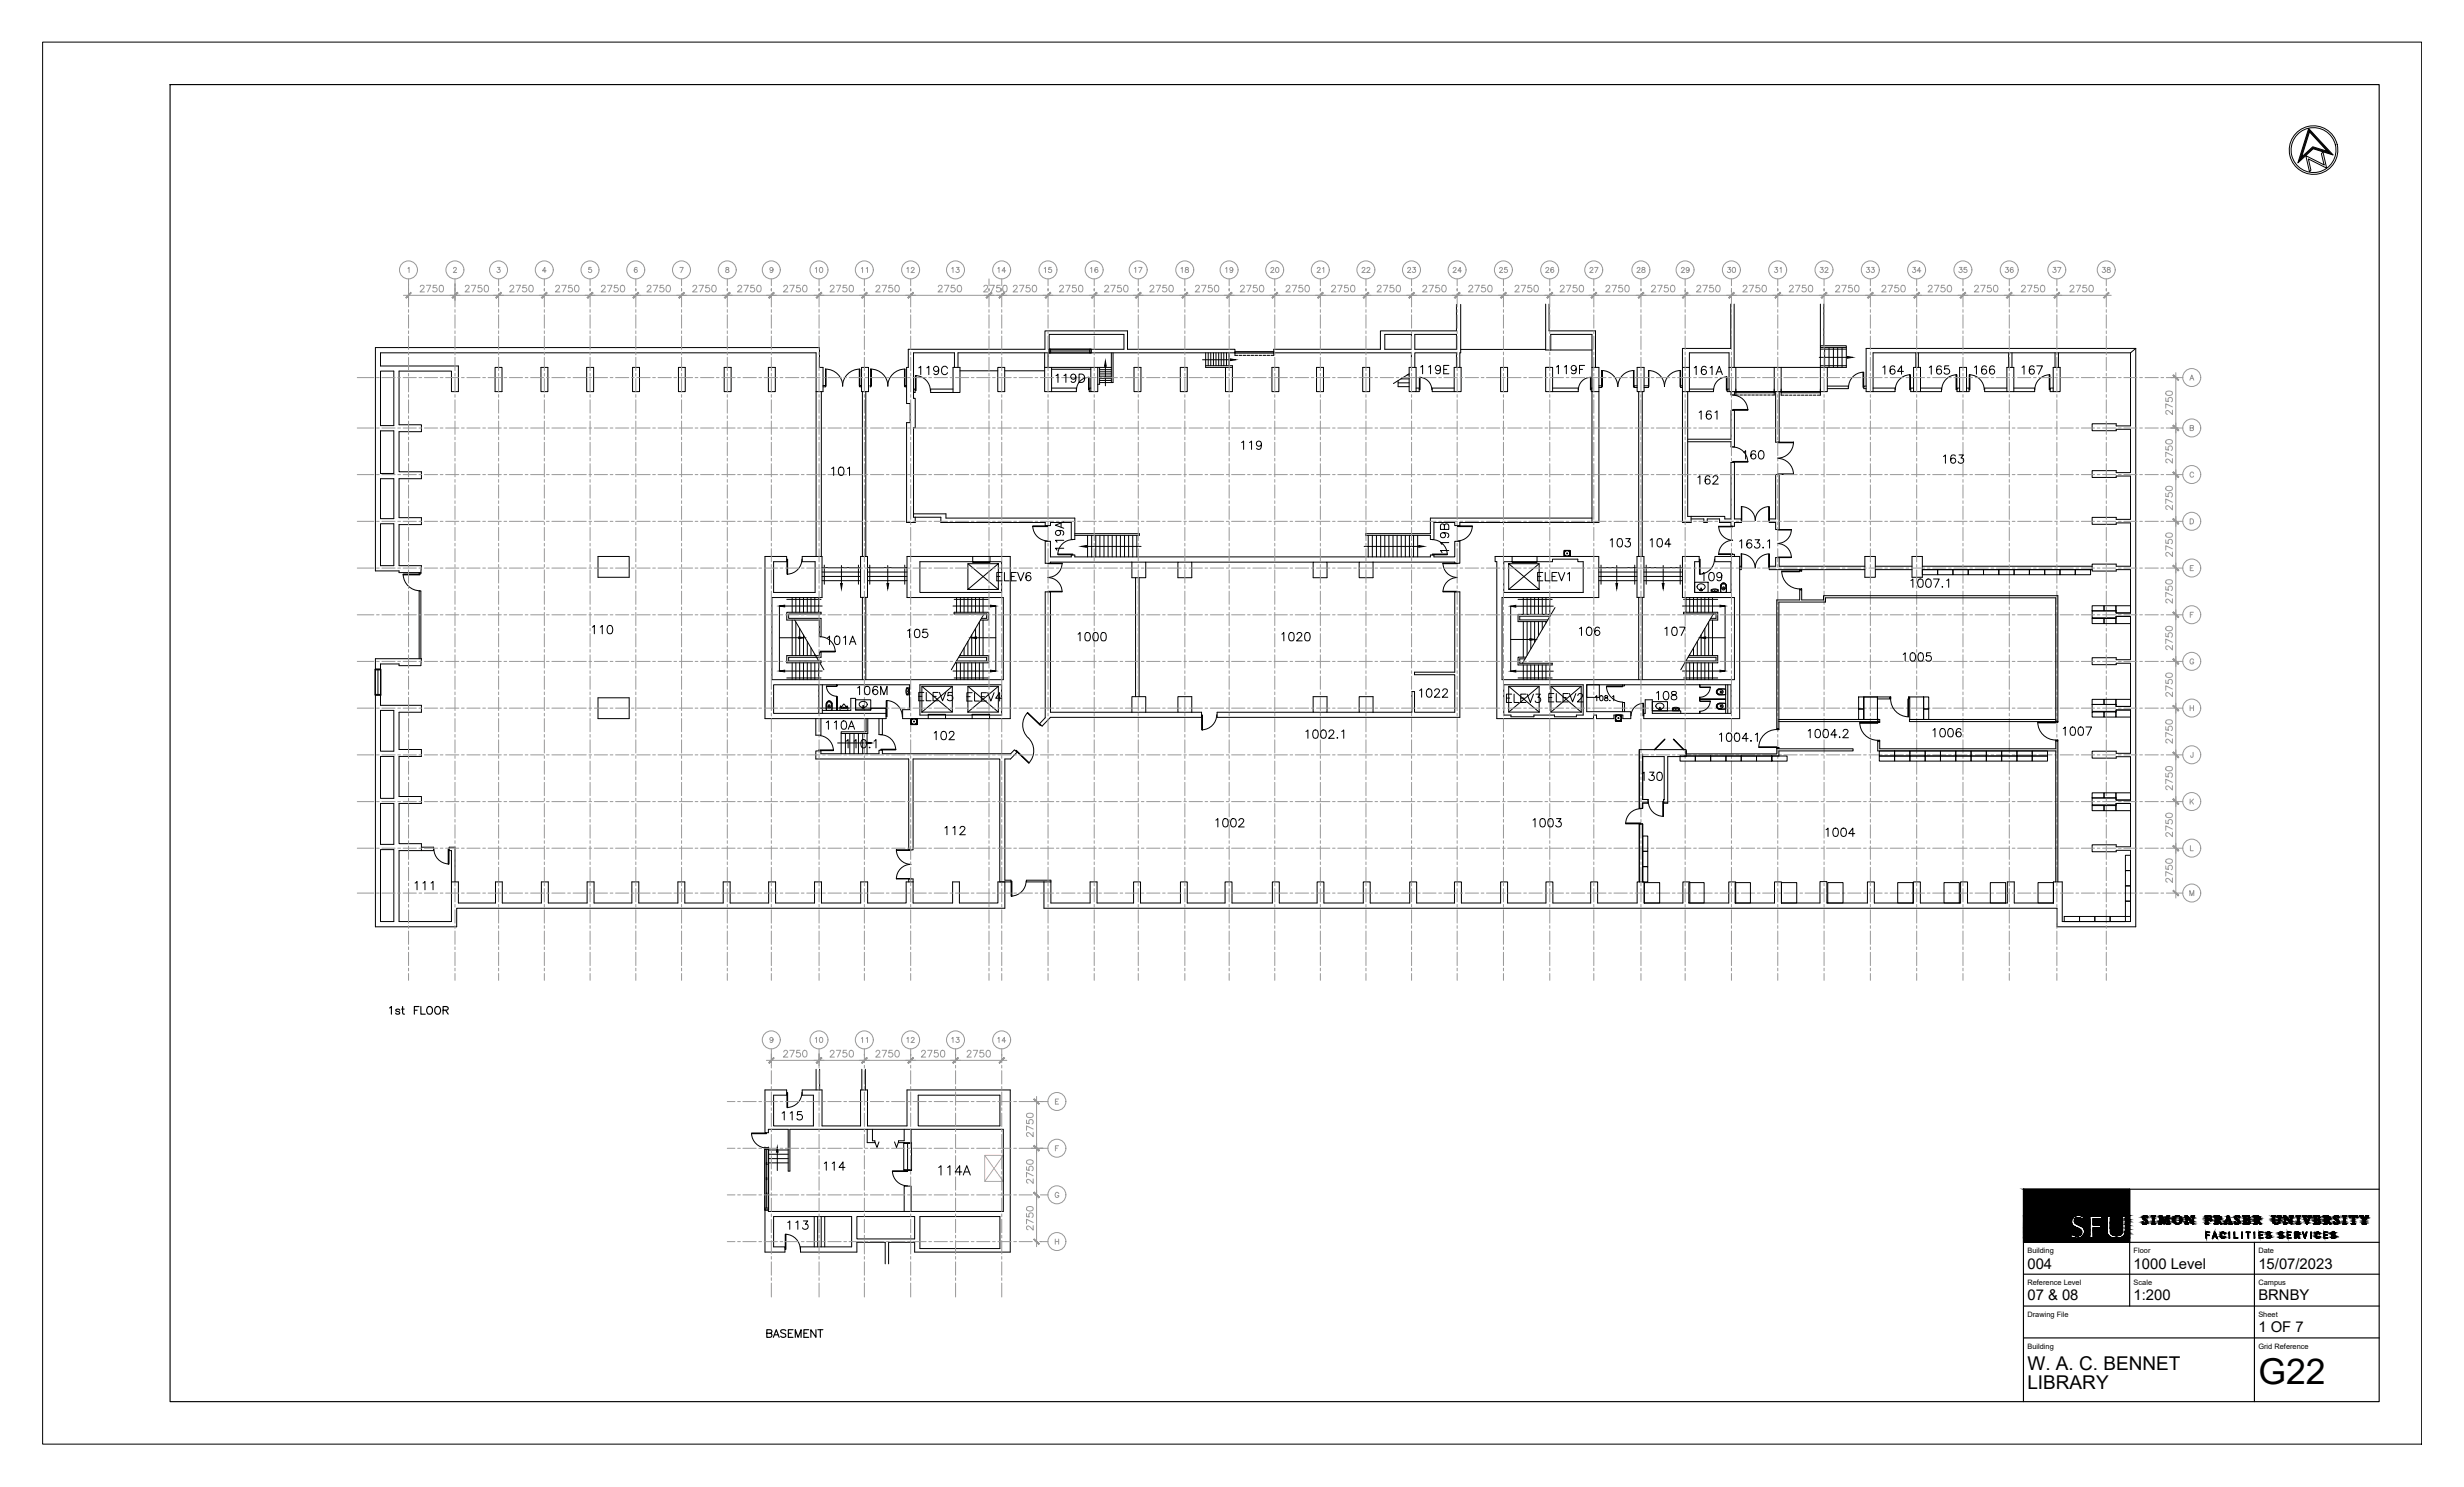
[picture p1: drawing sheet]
<svg xmlns="http://www.w3.org/2000/svg" width="737mm" height="444mm" viewBox="0 0 737 444" stroke-linecap="round" stroke-linejoin="round" font-family="sans-serif">
<defs><g id="words">
<text font-size="10.6" x="675.1" y="413.7">G22</text>
<g font-size="5.7">
<text x="606.1" y="409.5">W. A. C. BENNET</text>
<text x="606.1" y="415.1">LIBRARY</text>
</g>
<g font-size="4.4">
<text x="606.1" y="379.2">004</text>
<text x="637.8" y="379.2">1000 Level</text>
<text x="675.1" y="379.2">15/07/2023</text>
<text x="606.1" y="388.7">07 &amp; 08</text>
<text x="637.8" y="388.7">1:200</text>
<text x="675.1" y="388.7">BRNBY</text>
<text x="675.1" y="398.1">1 OF 7</text>
</g>
<g font-size="2.2">
<text x="606.1" y="374.5">Building</text>
<text x="637.8" y="374.5">Floor</text>
<text x="675.1" y="374.5">Date</text>
<text x="606.1" y="384.1">Reference Level</text>
<text x="637.8" y="384.1">Scale</text>
<text x="675.1" y="384.1">Campus</text>
<text x="606.1" y="393.6">Drawing File</text>
<text x="675.1" y="393.6">Sheet</text>
<text x="606.1" y="403.1">Building</text>
<text x="675.1" y="403.1">Grid Reference</text>
</g>
</g></defs>
<!-- layer: FP004_1|AFLDL -->
<path d="M116.5 301.3l.5-.4v2.3M119.5 302a.71 .71 0 0 0-1.2 0l.3 .3 .8 .2 .1 .3a.71 .71 0 0 1-1.2 0M120.1 301.6h.7M120.4 300.9v1.8l.1 .4 .4 .1M123.9 302h.8M125.3 300.9h-1.4v2.3M125.8 300.9v2.3h1.3M127.8 301.2a.84 .84 0 0 1 .9-.3 .84 .84 0 0 1 .6 .9v.5a.87 .87 0 0 1-.9 .9 .87 .87 0 0 1-.8-.9zM130.2 301.2a.84 .84 0 0 1 .9-.3 .84 .84 0 0 1 .6 .9v.5a.87 .87 0 0 1-.9 .9 .87 .87 0 0 1-.8-.9zM132.5 302l1.3-.1 .2-.6-.6-.4h-.9v2.3M133.2 302l.8 1.2" fill="none" stroke="#000" stroke-width=".34"/>
<!-- layer: FP004_1 Data|X-REF1 -->
<path d="M638.5 104.2l-1.6 1.3" fill="none" stroke="#000" stroke-width=".3"/>
<!-- layer: FP004_1|AWA -->
<g fill="none" stroke="#000" stroke-width=".3">
<path d="M244 117.1v49.2M245.5 117.1v49.2M257.8 117.1v49.2M258.8 117.1v49.2M273.1 116.3h.5v1h-.5M284.9 116.3h-6.7v1h6.7M285.3 105.5v4.3M286.4 105.5v4.3M312.3 105.5v4.3M313.3 105.5v4.3M314.4 116h7.4v1.1h-7.4M326.1 116h-.5v1.1h.5"/>
<path d="M423.3 116h1v1.1h-1M434.7 116h-6.5v1.1h6.5M489.9 117.1v49.2M490.9 117.1v49.2M505 116.3h7.2v.8h-7.2M516.9 116.3h-.6v.8h.6M517.5 117.1v.9h1v-.9M530.8 117.1v15.1h1.1v-15.1M546.3 115.4h6.2v.8h-6.2M557.9 115.4h-.7v.8h.7M559.9 116h6.6v1.1h-6.6M572.1 116h-.9v1.1h.9"/>
<path d="M572.7 105.5v4.3M573.5 105.5v4.3M574.1 116h6.3v1.1h-6.3M585.8 116h-.8v1.1h.8M587.9 116h.7v1.1h-.7M599.9 116h-6.6v1.1h6.6M600.5 105.5v4.3M601.5 105.5v4.3M602 116h6.2v1.1h-6.2M613.8 116h-.9v1.1h.9M614.3 105.5v4.3M615.4 105.5v4.3"/>
<path d="M504.5 131.3h13v-8.6h1v10.9h-1v-1.5h-13M273.1 153.6h9.7v1.3h38.5v6.4h-1v-5.1h-6.3v.9h-1.5v-.9h-31.2v-1.6h-7.7M475.9 156.2h-39.5v.9h-1.5v-.9h-6.2v5.1h-1.1v-1.3M475.9 154.9h-48.3v4.6M505.5 154.4h10.1v.7h1.9v-16.9h1v16.9h2.1v1.1h-2.1v1.1h-1v-1.1h-3.4v-1.1h-3.7v1.1h-1v-1.1h-3.9M530.8 141.8h1.1v16.5h-1.1v-2.1h-1.9v-1.1h1.9zM257.8 178.6v24.6M258.8 178.6v24.6M338.4 168h-24.4v.4h-1.5v-6.6h1.5v4.7h6.3v-.6h1v.6h106.3v-.6h1.1v.6h6.2v-4.7h1.5v6.6h-1.5v-.4h-24.4M339.5 172.7v35.6M340.5 172.7v35.6M342.5 168h9.6"/>
<path d="M356.3 168h36.3M396.7 168h9.6M489.9 178.6v24.6M490.9 178.6v24.6M517.5 166.3v-.6h1v.6M520.1 169.3h.4v1h-.4M538 170.3v.1h.6v-.1M557.5 169.3h-25.6v-2.6h-1.1v2.6h-1.9v1h28.6M560.6 170.3h11M560.6 169.3h11M574.7 170.3h50.7M574.7 169.3h50.7"/>
<path d="M243.9 214.8v5h1.5v-5M244.4 211.7h9.9M244.8 204.7v8.5M245.8 212.4h8.5v-3.6h1.5v3.4h4.5v-.5h4.6v1.5M245.8 204.7v8.5M262.8 214.8v4.8h1v-4.8M338.4 212.9h-24.4v-36h-1.5v37.7l-1.7 1.7 .7 .8 2.5-2.7h45.2M342.5 212.9h9.6M356.3 212.9h2.9M363.9 212.9h28.7M396.7 212.9h9.6M410.5 212.9h11.6v-6.2h.8v6.2h12v-11.2h-12v-.8h12v-24h1.5v37.5h-72.5"/>
<path d="M485.1 212.7v-2.7h.5v2.7M485.1 204.7v.3h.5v-.3M493.9 212.5h8.6v.7M515.9 204.7v8.5M516.5 204.7v8.5M531.8 215.1v.6M531.8 215.1h30.1v.6h-.6M531.8 215.1v-35.1h13.9v-1.3h68.9v36.4M531.8 215.7h29.5M561.3 208.8v-.5h3.7v.6h-3.7M561.4 215.2h.1M561.9 215.2h-.6v.5"/>
<path d="M614.6 215.1h-43.8v.6h44.4v-37.6h-70.1v1.2h-6.5v-3h-.6v3h-6.8v38.6h.6v-2.2M614.6 215.1v.5h.5M491.1 225.4v13.6h1.6v1h-1.6v1.7h-1v-17.6h14v1.3h27.1v-1.7l22.8 .1v.7h-22.2v1.5h-28.4M497.7 220.9l-3.1 3.3zM500.2 221l3.2 3.1zM504.1 224.3v1.9h-5.5v13.8h-1.3v-1h.2v-12.8h-6.4M126 253.3h3.6v1h-3.6M135 263.6v-9.3h-.7v-1h1.7v10.3M271.7 263.6v-.9h1.3v.9M302.2 263.1h-1.8v-36.2h1.7l1.9-2.1-.7-.7-1.2 1.2h-38.3v-1h-1v1h-17.4v-.8h-1.5v2.4h27.8v27.2h1.3v-27.2h25.9v36.7h3.3M306.9 263.1h7.3v.5M306.9 263.6h5.2"/>
<path d="M490.1 263.6v-17.3h1v17.3M614.6 263.6v-39.1h-53.3v-3h.6v2.3h52.7v-2.3h.6v42.1"/>
</g>
<!-- layer: FP004_1|AWACO -->
<g fill="none" stroke="#000" stroke-width=".3">
<path d="M148 109.8h2.1v7.3h-2.1zM161.7 109.8h2.1v7.3h-2.1zM175.4 109.8h2.1v7.3h-2.1zM189.1 109.8h2.1v7.3h-2.1zM202.8 109.8h2.1v7.3h-2.1zM216.5 109.8h2.1v7.3h-2.1zM229.7 109.8h2.1v7.3h-2.1zM178.8 166.3h9.3v6.3h-9.3zM557.5 166.3h3.1v6.3h-3.1zM571.6 166.3h3.1v6.3h-3.1zM178.8 208.6h9.3v6.2h-9.3zM557.1 208.3h4.2v6.8h-4.2z"/>
<path d="M557.1 215.1v-6.8h4.2v6.8M570.9 208.3h4.2v6.8h-4.2z"/>
</g>
<!-- layer: FP004_1|ADO -->
<g fill="none" stroke="#000" stroke-width=".3">
<path d="M246.8 110.3a5.1 5.1 0 0 1 5.1 5.1M246.8 110.3l.1 5.2zM256.9 110.3h.1v5.2h-.1zM257 110.3a5.1 5.1 0 0 0-5.1 5.1M260.3 110.3a5.1 5.1 0 0 1 5.1 5.1M260.3 110.3h.2v5.2h-.2zM270.4 110.3h.2v5.2h-.2zM270.5 110.3a5.1 5.1 0 0 0-5.1 5.1M273.6 112.3h.3v4.5h-.3zM273.8 112.3a4.5 4.5 0 0 1 4.3 4.5M325.4 112.8a3.7 3.7 0 0 0-3.6 3.7M325.4 112.8h.2v3.7h-.2z"/>
<path d="M369.2 105.2h11.6v.4h-11.6zM424.3 112.8h.2v3.7h-.2zM424.5 112.8a3.7 3.7 0 0 1 3.5 3.7M475.4 112.8a3.7 3.7 0 0 0-3.6 3.7M475.4 112.8h.2v3.7h-.2zM478.8 110.8a4.8 4.8 0 0 1 4.8 4.8M478.8 110.8h.2v4.8h-.2zM488.3 110.8h.2v4.8h-.2zM488.5 110.8a4.8 4.8 0 0 0-4.8 4.8M492.8 110.8a4.8 4.8 0 0 1 4.8 4.8 4.8 4.8 0 0 1 4.8-4.8M492.8 110.8l.1 4.8zM502.2 110.8h.2v4.8h-.2z"/>
<path d="M516.1 112.7a4 4 0 0 0-3.8 4M516.1 112.7h.2v3.9h-.2zM518 118.1a4.5 4.5 0 0 1 4.5 4.3M518.9 117.1h11.5v.3h-11.5zM532.5 117.1h11.7v.3h-11.7zM556.9 111.3a4.5 4.5 0 0 0-4.3 4.5M556.9 111.3h.2v4.5h-.2zM570.9 112a4.5 4.5 0 0 0-4.3 4.5M570.9 112h.2v4.5h-.2zM584.8 112h.2v4.5h-.2zM584.8 112a4.5 4.5 0 0 0-4.3 4.5M588.7 112h.2v4.5h-.2z"/>
<path d="M588.9 112a4.5 4.5 0 0 1 4.3 4.5M612.6 112a4.5 4.5 0 0 0-4.3 4.5M612.6 112h.2v4.5h-.2zM518 133.6a4.5 4.5 0 0 1 4.5 4.3M518 137.9h4.5v.2h-4.5zM518 122.4h4.5v.3h-4.5zM531.4 132.2h4.8v.1h-4.8zM536.2 132.2a4.9 4.9 0 0 1-4.9 4.8 4.8 4.8 0 0 1 4.9 4.8M308.7 157.2h4.5v.2h-4.5zM308.7 157.4a4.5 4.5 0 0 0 4.5 4.3M435.7 157.2h4.5v.2h-4.5zM440.1 157.4a4.5 4.5 0 0 1-4.5 4.3"/>
<path d="M513.8 157.3h4.2v.2h-4.2zM513.8 157.3a4.2 4.2 0 0 0 4.2 4.2 4.3 4.3 0 0 0-4.2 4.2M520.6 151.4a4.2 4.2 0 0 1 4.1 4.2 4.2 4.2 0 0 1 4.2-4.2M520.6 151.5l.1 4.1zM528.8 151.5l.1 4.1zM531.4 141.7h4.8v.1h-4.8zM531.4 158.3l4.1 .1zM535.5 158.3a4.2 4.2 0 0 1-4.2 4.2 4.2 4.2 0 0 1 4.2 4.2M120.5 171.6h5v.2h-5zM120.5 171.8a5 5 0 0 0 5 4.8M235.2 167.1h.3v4.5h-.3zM239.7 167.1a4.5 4.5 0 0 1-4.3 4.5"/>
<path d="M313.3 176.8h4.2v.1h-4.2zM313.3 168.4l4.2 .1zM316.3 165.6h4.5v.2h-4.5zM317.5 168.4a4.3 4.3 0 0 1-4.3 4.2 4.3 4.3 0 0 1 4.3 4.3M320.7 161.3a4.5 4.5 0 0 0-4.5 4.3M428.1 161.3a4.5 4.5 0 0 1 4.5 4.3M428.2 165.6h4.4v.2h-4.4zM431.4 176.8h4.3v.1h-4.3zM431.4 168.4a4.3 4.3 0 0 0 4.2 4.2 4.3 4.3 0 0 0-4.2 4.3M431.4 168.4l4.3 .1zM508 167.1h.3v4.5h-.3zM512.5 167.1a4.5 4.5 0 0 1-4.3 4.5"/>
<path d="M513.8 165.6l4.2 .1zM520.5 165.6a4.2 4.2 0 0 1 4.2 4.1M520.5 165.6l.2 4.2zM528.8 165.6l.1 4.2zM528.9 165.6a4.2 4.2 0 0 0-4.2 4.1M531.4 166.5h4.1v.2h-4.1zM532.6 170.7a5.4 5.4 0 0 0 5.4 5.3M532.7 170.7h5.3v.2h-5.3zM538 170.4h.6v.3h-.6zM538 176h.6v.3h-.6zM245.2 190.3a4.5 4.5 0 0 1 4.5 4.3M245.2 194.7h4.5v.2h-4.5z"/>
<path d="M244.6 219.9a4.5 4.5 0 0 1 4.5 4.2M247.1 205.1a3.1 3.1 0 0 0 3 3M247.1 205.1l3 .1zM250.1 208.2l.2 4.2zM250.1 204.7l.2 .4zM263.2 219.6a4.5 4.5 0 0 1 4.6 4.3M264.9 209.4h.3v4.9h-.3zM265.1 209.4a4.8 4.8 0 0 1 4.6 4.8M307.2 213a5.5 5.5 0 0 0 .8 8.2 5.4 5.4 0 0 1-.5 6.9M307.3 213l3.8 3.7-.1 .1-3.9-3.6zM359.2 213.7h.3v4.5h-.3zM363.7 213.6a4.5 4.5 0 0 1-4.3 4.6"/>
<path d="M480.2 205.2a4.8 4.8 0 0 0 4.9 4.7M480.3 205h4.8v.3h-4.8zM491.2 210.2h.2v3.8h-.2zM491.2 210.2a3.7 3.7 0 0 0-3.6 3.8M508.1 208.4l.1 1.2zM508.1 204.7l.1 .7zM508.1 212.6l.1 .6zM508.2 205.4l3.1 .1zM508.2 209.6l3.1 .1zM508.2 208.9l7.7 .2zM511.3 205.4a3.1 3.1 0 0 1-3.1 3M511.3 209.5a3.1 3.1 0 0 1-3.1 3.1"/>
<path d="M531.1 218.1a5.4 5.4 0 0 0-5.3 5.3M531.2 217.9h.6v.2h-.6zM556 215.9a5.4 5.4 0 0 0 5.3 5.4M556 216h5.3v.2h-5.3zM561.3 215.7h.6v.3h-.6zM565 208.3h.2v.6h-.2zM565.2 208.9a5.4 5.4 0 0 0 5.3 5.4M570.4 208.9h.2v5.4h-.2zM570.6 208.3h.2v.6h-.2zM609.2 215.9a5.4 5.4 0 0 0 5.3 5.3M609.2 215.9h5.4v.2h-5.4zM614.6 215.6h.6v.3h-.6z"/>
<path d="M244.7 224.2h4.5v.2h-4.5zM263.3 224h4.5v.2h-4.5zM303.8 224.3l3.9 3.7-.1 .1-3.9-3.7zM492.8 239.6a4.5 4.5 0 0 0 4.5 4.4M497.1 239.5h.2v4.5h-.2zM525.8 223.2h5.4v.2h-5.4zM531.2 223.4h.6v.3h-.6zM561.3 221.3h.6v.2h-.6zM614.6 221.2h.6v.3h-.6zM129.7 253.7a4.5 4.5 0 0 0 4.3 4.5M134 253.8h.2v4.5h-.2zM268 254a4.3 4.3 0 0 0 4.3 4.4 4.3 4.3 0 0 0-4.3 4.3"/>
<path d="M268 254.1l4.3 .1zM486 246h4.5v.3h-4.5zM490.5 241.7a4.5 4.5 0 0 0-4.5 4.5M268 262.6l4.3 .1zM302.3 263.4h.2v4.5h-.2zM306.7 263.3a4.5 4.5 0 0 1-4.2 4.6"/>
</g>
<!-- layer: FP004_1|AFL -->
<g fill="none" stroke="#000" stroke-width=".3">
<path d="M330.5 109.5v5.8M359.5 107.5h8.3M543.9 106.8h8.4M251.5 169.1v5.3M265.4 169.1v5.3M289.3 168.5l9.2 7.7M298.5 168.5l-9.2 7.7h9.2v-7.7h-9.2v7.7M324.8 163.3h16.3M407.8 163.3h16.3M451 168.5l9.1 7.7h-9.1v-7.7h9.1v7.7M460.1 168.5l-9.1 7.7M483.3 169.1v5.3"/>
<path d="M497.2 169.1v5.3M233 190.6h5.8M245.8 181.2h-12.8v19.4M284.9 181.2h12.8v19.4M291.9 190.6h5.8M451.6 191.1h5.8M451.6 181.2v19.4h12.8M453.1 181.2h11.3M503 181.2h12.7v19.4M509.9 190.6h5.8M234.6 200.6h11.2M275.6 205.2h9.1v7.7h-9.1z"/>
<path d="M275.6 205.2l9.1 7.7M284.7 205.2l-9.1 7.7M284.9 200.6h11.2M289.3 205.2h9.2v7.7h-9.2zM289.3 205.2l9.2 7.7M298.5 205.2l-9.2 7.7M451 205.2h9.1v7.7h-9.1zM451 205.2l9.1 7.7M460.1 205.2l-9.1 7.7M463.6 205.2h9.1v7.7h-9.1zM463.6 205.2l9.1 7.7M472.7 205.2l-9.1 7.7"/>
<path d="M503 200.6h11.2M250.4 222.1h8.6"/>
</g>
<g fill="#000" stroke="#000" stroke-width=".3">
<path d="M330.5 107.9l.2 1.6h-.5zM367.8 107.3l1.6 .2-1.6 .3zM552.3 106.6l1.5 .2-1.5 .3zM251.3 174.4h.5l-.3 1.6zM265.1 174.4h.6l-.3 1.6zM323.2 163.3l1.6-.2v.5zM424.1 163.1l1.6 .2-1.6 .3zM483.1 174.4h.5l-.3 1.6zM496.9 174.4h.6l-.3 1.6zM233 181.2l1.6-.3v.5zM238.8 190.4l1.6 .2-1.6 .3zM290.3 190.6l1.6-.2v.5z"/>
<path d="M296.1 180.9l1.6 .3-1.6 .2zM451.6 181.2l1.5-.3v.6zM457.4 190.9l1.5 .2-1.5 .3zM508.4 190.6l1.5-.2v.5zM514.2 180.9l1.5 .3-1.5 .2zM233 200.6l1.6-.3v.5zM296.1 200.3l1.6 .3-1.6 .2zM451.6 200.6l1.5-.2v.5zM514.2 200.3l1.5 .3-1.5 .2zM259 221.8l1.6 .3-1.6 .2z"/>
</g>
<!-- layer: FP004_1|AFLST -->
<g fill="none" stroke="#000" stroke-width=".3">
<path d="M328.2 109.8h4M328.7 109.8v5.1h-.5M328.7 110.5h3.5M328.7 111.1h3.5M328.7 111.8h3.5M328.7 112.5h3.5M328.7 113.1h3.5M328.7 113.7h3.5M332.2 105.5v8.9M332.7 105.5v8.9h-4M360.4 109.3h8v.5M360.4 105.5v4.3h6"/>
<path d="M361.2 105.5v3.8M362 105.5v3.8M362.8 105.5v3.8M363.5 105.5v3.8M364.3 105.5v3.8M365.1 105.5v3.8M365.8 105.5v3.8M366.6 105.5v3.8M367.4 105.5v3.8M418 113.8v1.8h3.3M418 114.4h3.3M418.8 113.3h2.5"/>
<path d="M420.7 112.1h.6M421.3 111.7l-4.7 3M544.2 109.8v-6.5h7.7v6.5h-5.6M544.2 109.3h7.7M544.2 104.4h7.7M544.2 103.9h7.7M545.5 103.9v5.9M546.8 103.9v5.9M548.1 103.9v5.9M549.4 103.9v5.9M550.7 103.9v5.9M321.3 159.5h19.3v.5h-19.3"/>
<path d="M427.6 159.5h-19.3v.5h19.3M235.2 179.2h10.2M236.8 178.6v4.4M237.9 178.6v4.4M239.1 178.6v4.4M240.2 178.6v4.4M241.3 178.6v4.4M242.4 178.6v4.4M243.6 178.6v4.4M244.7 178.6v4.4M245.7 173.6h11.6M245.7 172.3h11.6"/>
<path d="M245.7 171h11.6M245.7 169.7h11.6M246.4 168.9v5.7M256.6 168.9v5.7M259.3 173.6h11.8M259.3 172.3h11.8M259.3 171h11.8M259.3 169.7h11.8M260 168.9v5.7M270.5 168.9v5.7M285.2 179.2h10.2M286 178.6v4.4"/>
<path d="M287.1 178.6v4.4M288.2 178.6v4.4M289.3 178.6v4.4M290.5 178.6v4.4M290.8 167.9h5.2v.2h-5.2zM290.8 166.3h5.2M291.6 178.6v4.4M292.8 178.6v4.4M293.9 178.6v4.4M325.1 160v6.5M326.3 160v6.5M327.6 160v6.5"/>
<path d="M328.8 160v6.5M330 160v6.5M331.3 160v6.5M332.5 160v6.5M333.7 160v6.5M334.9 160v6.5M336.2 160v6.5M337.4 160v6.5M338.6 160v6.5M339.9 160v6.5M409 160v6.5M410.3 160v6.5"/>
<path d="M411.5 160v6.5M412.8 160v6.5M414 160v6.5M415.2 160v6.5M416.4 160v6.5M417.7 160v6.5M418.9 160v6.5M420.1 160v6.5M421.3 160v6.5M422.6 160v6.5M423.8 160v6.5M452 167.9h7.5v.2h-7.5z"/>
<path d="M452 166.3h7.5M453.8 179.2h10.2M455.4 178.6v5.1M456.5 178.6v5.1M457.6 178.6v5.1M458.8 178.6v5.1M459.9 178.6v5.1M461.1 178.6v5.1M462.2 178.6v5.1M463.3 178.6v5.1M467.6 164.6v1.7zM467.6 164.5l1.7 .1z"/>
<path d="M467.6 166.3h1.7zM469.3 164.6l.1 1.7zM477.9 173.6h11.5M477.9 172.3h11.5M477.9 171h11.5M477.9 169.7h11.5M478.6 168.9v5.7M488.7 168.9v5.7M491.4 173.6h11.6M491.4 172.3h11.6M491.4 171h11.6M491.4 169.7h11.6"/>
<path d="M492.1 168.9v5.7M502.3 168.9v5.7M503.3 179.2h10.2M504 178.6v4.4M505.1 178.6v4.4M506.3 178.6v4.4M507.4 178.6v4.4M508.6 178.6v4.4M509.7 178.6v4.4M510.8 178.6v4.4M511.9 178.6v4.4M235.2 196h9.7v-1h.5v1.5h-9.6v1.1h9.6v.5h-10.2z"/>
<path d="M236.8 185.3v10.7M236.8 198.1v5.1M237.6 185.3l8.7 14.9M237.9 185.9v10.1M237.9 198.1v5.1M239.1 187.8v8.2M239.1 198.1v5.1M240.2 189.8v6.2M240.2 198.1v5.1M241.3 191.7v4.3M241.3 198.1v5.1M242.4 193.7v2.3"/>
<path d="M242.4 198.1v5.1M243.6 195.6v.4M243.6 198.1v5.1M244.7 198.1v5.1M245.4 183.5v-.5h-10.2v2.3h9.7v5h.5v-5.5h-9.6v-1.3h9.7M285.2 183.5v-.5h10.2v2.3h-2.3M285.2 183.5h9.7v1.3h-1.5M286 198.1v5.1M286.6 196.5h8.3v1.1h-9M286.9 196h8.5v2.1h-9.8M287.1 195.6v.4M287.1 198.1v5.1"/>
<path d="M288.2 193.7v2.3M288.2 198.1v5.1M289.3 191.7v4.3M289.3 198.1v5.1M290.5 189.8v6.2M290.5 198.1v5.1M291.6 187.8v8.2M291.6 198.1v5.1M292.8 185.9v10.1M292.8 198.1v5.1M293.9 185.3v10.7M293.9 198.1v5.1"/>
<path d="M294.2 183.5l-9.8 16.7M455.4 185.8v10.6M455.4 198.8v4.4M456.2 196.4h-2.4v2.4h10.2l.1-.5h-9.8v-1.4h1.6M456.5 185.8v10M456.5 198.8v4.4M457.6 185.8v8.1M457.6 198.8v4.4M458.8 185.8v6.2M458.8 198.8v4.4M459.9 185.8v4.2M459.9 198.8v4.4"/>
<path d="M461.1 185.8v2.3M461.1 198.8v4.4M462.2 185.8v.4M462.2 198.8v4.4M463.3 198.8v4.4M463.3 184.2h-9v1.1h8.4M463.6 183.7h-9.8v2.1h8.6M464.9 181.6l-9.8 16.7M504 198.1v5.1M504.6 196.5h8.4v1.1h-9M504.9 196h8.6v2.1h-9.8M505.1 195.6v.4"/>
<path d="M505.1 198.1v5.1M506.3 193.7v2.3M506.3 198.1v5.1M507.4 191.7v4.3M507.4 198.1v5.1M508.6 189.8v6.2M508.6 198.1v5.1M509.7 187.8v8.2M509.7 198.1v5.1M510.8 185.9v10.1M510.8 198.1v5.1M511.4 184.8h1.6v-1.3h-9.7v-.5h10.2v2.3h-2.4"/>
<path d="M511.9 185.3v10.7M511.9 198.1v5.1M512.2 183.5l-9.7 16.7M235.2 202.7h10.2M252.7 219.3v6M254 219.3v6M255.3 219.3v6M256.6 219.3v6M257.9 219.3v6M258.9 214.8v4h-7.4v6.5M259.2 219.3v6M259.4 214.8v4.5h-7.9"/>
<path d="M272.3 214.8l.1 1.8zM274.2 216.6v-1.8v1.8M274.2 214.8h-1.8h1.8M274.2 216.6h-1.8h1.8M277.5 213.5h5.2v.3h-5.2zM277.5 214.8h5.2M285.2 202.7h10.2M290.6 213.5h5.2v.3h-5.2zM290.6 214.8h5.2M359.2 212.9v1.5M363.9 212.9v1.5M453.8 202.7h10.2"/>
<path d="M482.9 213.8v1.7zM482.9 213.8h1.8zM482.9 215.5l1.8 .1zM484.7 215.5v-1.7v1.7M503.3 202.7h10.2"/>
<circle cx="468.5" cy="165.4" r=".87"/>
<circle cx="468.5" cy="165.4" r=".15"/>
<circle cx="273.2" cy="215.7" r=".87"/>
<circle cx="273.2" cy="215.7" r=".83"/>
<circle cx="273.2" cy="215.7" r=".15"/>
<circle cx="483.8" cy="214.7" r=".87"/>
<circle cx="483.8" cy="214.7" r=".15"/>
</g>
<!-- layer: FP004_1|AWAFU -->
<g fill="none" stroke="#000" stroke-width=".3">
<path d="M414 100h7.9v4.4h-7.9zM423 100h12.4v4.4h-12.4zM435.4 91v7.9h-22.7v5.5h-31.9v1.1h41.1v4.3M436.7 91v14.5h-.3v4.3M462.1 90.9v13.7h1.5v-4.6h12.3v9.8M463.1 90.9v8h13.9v10.9M517.4 90.9v13.3h-14.4v5.6M518.4 90.9v18.9M544.2 90.9v12.4M545.2 90.9v12.4M112.2 103.9h132.8v5.9h1v7.3h-2v-11.6h-130.3v3.9h23.3v7.7h-2v-6.2h-15.7v16.1h6.7v2h-6.7v12h6.7v2.1h-6.7v11.6h6.7v2.1h-6.7v12.3h6.7l-.2 2.1h-6.5v-.5h-7.1zM113.7 110.9h4v16.3h-4z"/>
<path d="M257.6 109.8h2v7.3h-2zM284.9 109.8h2.1v7.5h-2.1zM285.3 105.5h-12.2v13.6h.5v8.8h-.5v26.7h.5v1.6h-2.6v-29.9h1.1v-5.7h-1.1v-10.8h.5v-5.4h40.9v-5.5h24.7v5.5h32.1v1.1h-43v-1.1h9.8v-4.4h-22.4v5.5h-27.2M298.3 109.8h2.1v7.3h-2.1zM312.3 109.8h2.1v7.3h-2.1zM326.1 109.8h2.1v7.3h-2.1zM339 109.8h2.1v7.3h-2.1zM352.8 109.8h2.1v7.3h-2.1zM366.4 109.8h2v7.3h-2zM380.2 109.8h2.1v7.3h-2.1zM393.6 109.8h2v7.3h-2zM407.4 109.8h2v7.3h-2z"/>
<path d="M421.3 109.8h2v7.3h-2zM423 109.8v-4.3h12.4v4.3M434.7 109.8h2.1v7.3h-2.1zM448.6 109.8h2.1v7.3h-2.1zM462.1 109.8h2v7.3h-2zM464.1 116h7.7v1.1h-7.7M475.9 116h-.2v1.1h.2v39.1h2.1v-39.1M475.9 109.8h2.1v7.3h-2.1zM489.4 109.8h2.1v7.3h-2.1zM503 109.8v7.3h2v-7.3M503 117.1v39.1h2.5v-1.8h-1v-37.3M503 109.8h2"/>
<path d="M505 109.8v-4.3h11.9v4.3M516.9 109.8h2v7.3h-2zM518.9 116.3v1M530.4 109.8h2.1v7.3h-2.1zM530.4 116.3v1M532.5 116.3v1M544.2 109.8h2.1v7.3h-2.1zM544.2 116.3v1M572.1 109.8h2v7.3h-2zM585.8 109.8h2.1v7.3h-2.1zM599.9 109.8h2.1v7.3h-2.1zM613.8 109.8h2.1v7.3h-2.1z"/>
<path d="M113.7 128.8h4v12.7h-4zM113.7 156.6h4v12.5h-4zM113.7 143.1h4v11.9h-4zM228.7 166.3h6.5v1.6h-3.9v9.2h12.4v-9.2h-3.9v-1.6h5.9v12.3h-14.9v24.6h69.1v-24.6h-28.8v-12.3h19.7v1.6h-15.8v9.2h24.4v-9.2h-3.4v-1.6h6v48.5h-6.2v-1h3.6v-9.1h-24.4v9.1h2.5v1h-7.7v-2.7h2.1v-7.4h-40.6v8.5h33.6v1.6h-36.2zM257.3 166.3h2v12.3h-2zM338.4 168h4.1v4.7h-4.1zM352.1 168h4.2v4.7h-4.2zM392.6 168h4.1v4.7h-4.1zM406.3 168h4.2v4.7h-4.2zM447 166.3h5v1.6h-2.5v9.2h23.8v-9.2h-1.6v-.8h-7.6v.8h-4.6v-1.6h18.4v12.3h-28.9v24.6h69.5v-24.6h-15.5v-12.3h5v1.6h-1.4v9.2h10.9v-9.2h-4.8v-1.6h7.4v48.5h-28.7v-1.6h.4v-4h2.1v4h23.6v-8.5h-43.2v8h13.2v2.1h-2.4v-1h-2.6v1h-5.2v-1h-.9v1h-28.9v-46.9h-.5zM489.4 166.3h2v12.3h-2zM112.2 196.9h13.8l-.2 2.1h-6.5v-.5h-5.6v1.5h-1.5z"/>
<path d="M112.2 207.8h1.5v3h12.3v2.1h-6.7v11.1h6.7v2.1h-6.7v12h6.7v2.1h-6.7v12h6.7v2.1h-6.7v21.2h15.7v-11.9h2v6.3h11.1v-6.3h2.1v6.3h11.6v-6.3h2.1v6.3h11.6v-6.3h2.1v6.3h11.3v-6.3h2.1v6.3h11.6v-6.3h2.1v6.3h11.5v-6.3h2.1v6.3h11.5v-6.3h2.1v6.3h11.6v-6.3h2.1v6.3h11.7v-6.3h2.1v6.3h11.5v-6.3h2.1v6.3h11.8v-6.3h2v6.3h11.5v-6.3h2.1v7.9h-163.9v5.5h-24.3zM113.7 212.4h4v12.2h-4zM255.8 211.7h9.1M282.7 213.8h7.9v1h-7.9zM338.4 208.3h4.1v4.6h-4.1zM352.1 208.3h4.2v4.6h-4.2zM392.6 208.3h4.1v4.6h-4.1zM406.3 208.3h4.2v4.6h-4.2zM449.5 204.7h23.8v9.1h-2v.5h-6.6v-.5h-6.1v.5h-6.9v-.5h-2.2zM113.7 226.1h4v12.5h-4zM113.7 254h4v21.5h-4zM113.7 240.2h4v12.2h-4z"/>
<path d="M302.2 263.1v.5M306.9 263.1v.5M312.1 263.6h2.1v6.3h11.7v-6.3h2.1v6.3h10.9v-6.3h2.1v6.3h11.9v-6.3h2v6.3h11.3v-6.3h2.1v6.3h12.1v-6.3h2v6.3h11.3v-6.3h2.1v6.3h11.7v-6.3h2.1v6.3h11.8v-6.3h2.1v6.3h11.3v-6.3h2.1v6.3h11.7v-6.3h2.1v6.3h11.5v-6.3h2v6.3h11.3v-6.3h2.1v6.3h11.8v-6.3h2.1v6.3h11.6v-6.3h2.1v6.3h11.6v-6.3h2.1v6.3h11.6v-6.3h2.1v6.3h11.5v-6.4h2v6.4h12.1v-6.3h2.1v6.3h11.7v-6.3h2.1v6.3h12v-6.3h2.1v6.3h11.9v-6.3h2v6.3h11.8v-6.3h2.6v11.9h20.4v-21.3h-4.3v.4h-7.2v-2.1h7.2v.6h4.3v-12.9h-4.3v.4h-7.2v-2.1h7.2v.7h4.3v-13h-4.3v.4h-7.2v-2h7.2v.6h4.3v-13h-4.3v.5h-7.2v-2.1h7.2v.6h4.3v-12.9h-4.3v.4h-7.2v-2.1h7.2v.6h4.3v-13h-4.3v.5h-7.2v-2.1h7.2v.6h4.3v-12.9h-4.3v.4h-7.2v-2.1h7.2v.7h4.3v-13h-4.3v.4h-7.2v-2h7.2v.6h4.3v-13h-4.3v.4h-7.2v-2h7.2v.6h4.3v-13h-4.3v.4h-7.2v-2h7.2v.6h4.3v-21.8h-77v11.6h-2v-12.9h80.6v172.8h-23.6v-5.5h-302.8z"/>
</g>
<!-- layer: FP004_1|AWAPR -->
<path d="M287 110.8h11.3M300.4 110.8h11.9M436.7 104.5h25.4M463.6 104.6h12.3M518.9 109.8h11.5M532.5 109.8h11.7" fill="none" stroke="#000" stroke-width=".3"/>
<!-- layer: FP004_1|ACLHE -->
<g fill="none" stroke="#000" stroke-width=".3">
<path d="M313.6 104.4h12.6M313.6 105.5h12.6M369.2 105.6v.6h.8M369.2 105.2h11.6M370.4 106.2h.8M371.6 106.2h.8M372.8 106.2h.8M374 106.2h.8M375.2 106.2h.8M376.4 106.2h.7M377.6 106.2h.8M378.8 106.2h.8"/>
<path d="M380.8 105.6v.6h-.9M518.9 117.1h11.5M518.9 117.4v.7h.8M520.1 118.1h.8M521.3 118.1h.8M522.5 118.1h.8M523.7 118.1h.8M524.8 118.1h.9M526 118.1h.8M527.3 118.1h.7M528.4 118.1h.8M530.4 117.4v.7h-.8"/>
<path d="M532.5 117.4v.7h.9M532.5 117.1h11.7M533.7 118.1h.8M535 118.1h.7M536.2 118.1h.7M537.3 118.1h.8M538.5 118.1h.8M539.7 118.1h.8M540.9 118.1h.8M542.1 118.1h.8M544.2 117.4v.7h-.9M112.2 200v7.8"/>
<path d="M113.7 200v7.8"/>
</g>
<!-- layer: FP004_1|AGL -->
<g fill="none" stroke="#000" stroke-width=".3">
<path d="M246 115.2h.8v.4h-.8M257.6 115.2h-.6v.4h.6M260.1 115.2h.2v.4h-.2M271 115.2h-.4v.4h.4M313.6 104.4h12.6v1.1h-12.6zM313.6 104.4h.5v1.1h-.5M314.1 104.9h11.7M314.4 109.8h11.7M314.4 110.4h11.7M326.2 104.4h-.4v1.1h.4M478 115.3h.8v.5h-.8M489.4 115.3h-.9v.5h.9"/>
<path d="M491.5 115.3h1.3v.5h-1.3M503 115.3h-.6v.5h.6M125.3 171.2v.3h.5v-.3M125.3 196.9v-20.2h.5v20.2M112.1 200h1.8v7.8h-1.8zM112.2 200v.3h1.5v-.3M112.2 207.8v-.2h1.5v.2M113 200.3v7.3"/>
</g>
<!-- layer: FP004_1|SGR -->
<g fill="none" stroke="#989898" stroke-width=".3">
<path d="M122.1 83.4v2M122.1 86.2v.8M122.1 87.8v4M122.1 92.6v.8M122.1 94.1v4M122.1 98.9v.8M136 83.4v2M136 86.2v.8M136 87.8v4M136 92.6v.8M136 94.1v4M136 98.9v.8"/>
<path d="M149.1 83.4v2M149.1 86.2v.8M149.1 87.8v4M149.1 92.6v.8M149.1 94.1v4M149.1 98.9v.8M162.7 83.4v2M162.7 86.2v.8M162.7 87.8v4M162.7 92.6v.8M162.7 94.1v4M162.7 98.9v.8"/>
<path d="M176.4 83.4v2M176.4 86.2v.8M176.4 87.8v4M176.4 92.6v.8M176.4 94.1v4M176.4 98.9v.8M190.1 83.4v2M190.1 86.2v.8M190.1 87.8v4M190.1 92.6v.8M190.1 94.1v4M190.1 98.9v.8"/>
<path d="M203.8 83.4v2M203.8 86.2v.8M203.8 87.8v4M203.8 92.6v.8M203.8 94.1v4M203.8 98.9v.8M217.4 83.4v2M217.4 86.2v.8M217.4 87.8v4M217.4 92.6v.8M217.4 94.1v4M217.4 98.9v.8"/>
<path d="M230.6 83.4v2M230.6 86.2v.8M230.6 87.8v4M230.6 92.6v.8M230.6 94.1v4M230.6 98.9v.8M244.9 83.4v2M244.9 86.2v.8M244.9 87.8v4M244.9 92.6v.8M244.9 94.1v4M244.9 98.9v.8"/>
<path d="M258.4 83.4v2M258.4 86.2v.8M258.4 87.8v4M258.4 92.6v.8M258.4 94.1v4M258.4 98.9v.8M272.2 83.4v2M272.2 86.2v.8M272.2 87.8v4M272.2 92.6v.8M272.2 94.1v4M272.2 98.9v.8"/>
<path d="M295.7 83.4v2M295.7 86.2v.8M295.7 87.8v4M295.7 92.6v.8M295.7 94.1v4M295.7 98.9v.8M299.5 83.4v2M299.5 86.2v.8M299.5 87.8v4M299.5 92.6v.8M299.5 94.1v4M299.5 98.9v.8"/>
<path d="M313.3 83.4v2M313.3 86.2v.8M313.3 87.8v4M313.3 92.6v.8M313.3 94.1v4M313.3 98.9v.8M327.1 83.4v2M327.1 86.2v.8M327.1 87.8v4M327.1 92.6v.8M327.1 94.1v4M327.1 98.9v.8"/>
<path d="M340.3 83.4v2M340.3 86.2v.8M340.3 87.8v4M340.3 92.6v.8M340.3 94.1v4M340.3 98.9v.8M354.2 83.4v2M354.2 86.2v.8M354.2 87.8v4M354.2 92.6v.8M354.2 94.1v4M354.2 98.9v.8"/>
<path d="M367.5 83.4v2M367.5 86.2v.8M367.5 87.8v4M367.5 92.6v.8M367.5 94.1v4M367.5 98.9v.8M381.1 83.4v2M381.1 86.2v.8M381.1 87.8v4M381.1 92.6v.8M381.1 94.1v4M381.1 98.9v.8"/>
<path d="M394.7 83.4v2M394.7 86.2v.8M394.7 87.8v4M394.7 92.6v.8M394.7 94.1v4M394.7 98.9v.8M408.3 83.4v2M408.3 86.2v.8M408.3 87.8v4M408.3 92.6v.8M408.3 94.1v4M408.3 98.9v.8"/>
<path d="M422 83.4v2M422 86.2v.8M422 87.8v4M422 92.6v.8M422 94.1v4M422 98.9v.8M435.6 83.4v2M435.6 86.2v.8M435.6 87.8v4M435.6 92.6v.8M435.6 94.1v4M435.6 98.9v.8"/>
<path d="M449.5 83.4v2M449.5 86.2v.8M449.5 87.8v4M449.5 92.6v.8M449.5 94.1v4M449.5 98.9v.8M463.3 83.4v2M463.3 86.2v.8M463.3 87.8v4M463.3 92.6v.8M463.3 94.1v4M463.3 98.9v.8"/>
<path d="M476.5 83.4v2M476.5 86.2v.8M476.5 87.8v4M476.5 92.6v.8M476.5 94.1v4M476.5 98.9v.8M490.6 83.4v2M490.6 86.2v.8M490.6 87.8v4M490.6 92.6v.8M490.6 94.1v4M490.6 98.9v.8"/>
<path d="M503.8 83.4v2M503.8 86.2v.8M503.8 87.8v4M503.8 92.6v.8M503.8 94.1v4M503.8 98.9v.8M517.6 83.4v2M517.6 86.2v.8M517.6 87.8v4M517.6 92.6v.8M517.6 94.1v4M517.6 98.9v.8"/>
<path d="M531.5 83.4v2M531.5 86.2v.8M531.5 87.8v4M531.5 92.6v.8M531.5 94.1v4M531.5 98.9v.8M545.3 83.4v2M545.3 86.2v.8M545.3 87.8v4M545.3 92.6v.8M545.3 94.1v4M545.3 98.9v.8"/>
<path d="M559.1 83.4v2M559.1 86.2v.8M559.1 87.8v4M559.1 92.6v.8M559.1 94.1v4M559.1 98.9v.8M573 83.4v2M573 86.2v.8M573 87.8v4M573 92.6v.8M573 94.1v4M573 98.9v.8"/>
<path d="M586.8 83.4v2M586.8 86.2v.8M586.8 87.8v4M586.8 92.6v.8M586.8 94.1v4M586.8 98.9v.8M600.7 83.4v2M600.7 86.2v.8M600.7 87.8v4M600.7 92.6v.8M600.7 94.1v4M600.7 98.9v.8"/>
<path d="M614.9 83.4v2M614.9 86.2v.8M614.9 87.8v4M614.9 92.6v.8M614.9 94.1v4M614.9 98.9v.8M629.7 83.4v2M629.7 86.2v.8M629.7 87.8v4M629.7 92.6v.8M629.7 94.1v4M629.7 98.9v.8"/>
<path d="M106.8 112.9h5M112.6 112.9h.8M114.2 112.9h3.9M118.9 112.9h.8M120.5 112.9h4M122.1 100.5v4M122.1 105.3v.8M122.1 106.8v4M122.1 111.6v.8M122.1 113.2v4M122.1 118v.8M122.1 119.5v4"/>
<path d="M125.3 112.9h.8M126.9 112.9h3.9M131.6 112.9h.8M133.2 112.9h4M136 100.5v4M136 105.3v.8M136 106.8v4M136 111.6v.8M136 113.2v4M136 118v.8M136 119.5v4M138 112.9h.8"/>
<path d="M139.6 112.9h3.9M144.3 112.9h.8M145.9 112.9h4M149.1 100.5v4M149.1 105.3v.8M149.1 106.8v4M149.1 111.6v.8M149.1 113.2v4M149.1 118v.8M149.1 119.5v4M150.7 112.9h.8M152.3 112.9h3.9"/>
<path d="M157 112.9h.8M158.6 112.9h4M162.7 100.5v4M162.7 105.3v.8M162.7 106.8v4M162.7 111.6v.8M162.7 113.2v4M162.7 118v.8M162.7 119.5v4M163.4 112.9h.8M165 112.9h3.9M169.7 112.9h.8"/>
<path d="M171.3 112.9h4M176.1 112.9h.8M176.4 100.5v4M176.4 105.3v.8M176.4 106.8v4M176.4 111.6v.8M176.4 113.2v4M176.4 118v.8M176.4 119.5v4M177.7 112.9h3.9M182.4 112.9h.8M184 112.9h4"/>
<path d="M188.8 112.9h.8M190.1 100.5v4M190.1 105.3v.8M190.1 106.8v4M190.1 111.6v.8M190.1 113.2v4M190.1 118v.8M190.1 119.5v4M190.4 112.9h4M195.1 112.9h.8M196.7 112.9h4M201.5 112.9h.8"/>
<path d="M203.1 112.9h4M203.8 100.5v4M203.8 105.3v.8M203.8 106.8v4M203.8 111.6v.8M203.8 113.2v4M203.8 118v.8M203.8 119.5v4M207.8 112.9h.8M209.4 112.9h4M214.2 112.9h.8M215.8 112.9h4"/>
<path d="M217.4 100.5v4M217.4 105.3v.8M217.4 106.8v4M217.4 111.6v.8M217.4 113.2v4M217.4 118v.8M217.4 119.5v4M220.5 112.9h.8M222.1 112.9h4M226.9 112.9h.8M228.5 112.9h4M230.6 100.5v4"/>
<path d="M230.6 105.3v.8M230.6 106.8v4M230.6 111.6v.8M230.6 113.2v4M230.6 118v.8M230.6 119.5v4M233.2 112.9h.8M234.8 112.9h4M239.6 112.9h.8M241.2 112.9h4M244.9 100.5v4M244.9 105.3v.8"/>
<path d="M244.9 106.8v4M244.9 111.6v.8M244.9 113.2v4M244.9 118v.8M244.9 119.5v4M245.9 112.9h.8M247.5 112.9h4M252.3 112.9h.8M253.9 112.9h4M258.4 100.5v4M258.4 105.3v.8M258.4 106.8v4"/>
<path d="M258.4 111.6v.8M258.4 113.2v4M258.4 118v.8M258.4 119.5v4M258.6 112.9h.8M260.2 112.9h4M265 112.9h.8M266.6 112.9h4M271.3 112.9h.8M272.2 100.5v4M272.2 105.3v.8M272.2 106.8v4"/>
<path d="M272.2 111.6v.8M272.2 113.2v4M272.2 118v.8M272.2 119.5v4M272.9 112.9h4M277.7 112.9h.8M279.3 112.9h4M284 112.9h.8M285.6 112.9h4M290.4 112.9h.8M292 112.9h4M295.7 100.5v4"/>
<path d="M295.7 105.3v.8M295.7 106.8v4M295.7 111.6v.8M295.7 113.2v4M295.7 118v.8M295.7 119.5v4M296.7 112.9h.8M298.3 112.9h4M299.5 100.5v4M299.5 105.3v.8M299.5 106.8v4M299.5 111.6v.8"/>
<path d="M299.5 113.2v4M299.5 118v.8M299.5 119.5v4M303.1 112.9h.8M304.7 112.9h4M309.5 112.9h.7M311 112.9h4M313.3 100.5v4M313.3 105.3v.8M313.3 106.8v4M313.3 111.6v.8M313.3 113.2v4"/>
<path d="M313.3 118v.8M313.3 119.5v4M315.8 112.9h.8M317.4 112.9h4M322.2 112.9h.7M323.7 112.9h4M327.1 100.5v4M327.1 105.3v.8M327.1 106.8v4M327.1 111.6v.8M327.1 113.2v4M327.1 118v.8"/>
<path d="M327.1 119.5v4M328.5 112.9h.8M330.1 112.9h4M334.9 112.9h.7M336.4 112.9h4M340.3 100.5v4M340.3 105.3v.8M340.3 106.8v4M340.3 111.6v.8M340.3 113.2v4M340.3 118v.8M340.3 119.5v4"/>
<path d="M341.2 112.9h.8M342.8 112.9h4M347.6 112.9h.7M349.1 112.9h4M353.9 112.9h.8M354.2 100.5v4M354.2 105.3v.8M354.2 106.8v4M354.2 111.6v.8M354.2 113.2v4M354.2 118v.8M354.2 119.5v4"/>
<path d="M355.5 112.9h4M360.3 112.9h.7M361.8 112.9h4M366.6 112.9h.8M367.5 100.5v4M367.5 105.3v.8M367.5 106.8v4M367.5 111.6v.8M367.5 113.2v4M367.5 118v.8M367.5 119.5v4M368.2 112.9h4"/>
<path d="M373 112.9h.7M374.5 112.9h4M379.3 112.9h.8M380.9 112.9h4M381.1 100.5v4M381.1 105.3v.8M381.1 106.8v4M381.1 111.6v.8M381.1 113.2v4M381.1 118v.8M381.1 119.5v4M385.7 112.9h.7"/>
<path d="M387.2 112.9h4M392 112.9h.8M393.6 112.9h4M394.7 100.5v4M394.7 105.3v.8M394.7 106.8v4M394.7 111.6v.8M394.7 113.2v4M394.7 118v.8M394.7 119.5v4M398.4 112.9h.7M399.9 112.9h4"/>
<path d="M404.7 112.9h.8M406.3 112.9h4M408.3 100.5v4M408.3 105.3v.8M408.3 106.8v4M408.3 111.6v.8M408.3 113.2v4M408.3 118v.8M408.3 119.5v4M411.1 112.9h.7M412.6 112.9h4M417.4 112.9h.8"/>
<path d="M419 112.9h4M422 100.5v4M422 105.3v.8M422 106.8v4M422 111.6v.8M422 113.2v4M422 118v.8M422 119.5v4M423.8 112.9h.8M425.3 112.9h4M430.1 112.9h.8M431.7 112.9h4"/>
<path d="M435.6 100.5v4M435.6 105.3v.8M435.6 106.8v4M435.6 111.6v.8M435.6 113.2v4M435.6 118v.8M435.6 119.5v4M436.5 112.9h.8M438 112.9h4M442.8 112.9h.8M444.4 112.9h4M449.2 112.9h.8"/>
<path d="M449.5 100.5v4M449.5 105.3v.8M449.5 106.8v4M449.5 111.6v.8M449.5 113.2v4M449.5 118v.8M449.5 119.5v4M450.7 112.9h4M455.5 112.9h.8M457.1 112.9h4M461.9 112.9h.8M463.3 100.5v4"/>
<path d="M463.3 105.3v.8M463.3 106.8v4M463.3 111.6v.8M463.3 113.2v4M463.3 118v.8M463.3 119.5v4M463.4 112.9h4M468.2 112.9h.8M469.8 112.9h4M474.6 112.9h.8M476.1 112.9h4M476.5 100.5v4"/>
<path d="M476.5 105.3v.8M476.5 106.8v4M476.5 111.6v.8M476.5 113.2v4M476.5 118v.8M476.5 119.5v4M480.9 112.9h.8M482.5 112.9h4M487.3 112.9h.8M488.8 112.9h4M490.6 100.5v4M490.6 105.3v.8"/>
<path d="M490.6 106.8v4M490.6 111.6v.8M490.6 113.2v4M490.6 118v.8M490.6 119.5v4M493.6 112.9h.8M495.2 112.9h4M500 112.9h.8M501.5 112.9h4M503.8 100.5v4M503.8 105.3v.8M503.8 106.8v4"/>
<path d="M503.8 111.6v.8M503.8 113.2v4M503.8 118v.8M503.8 119.5v4M506.3 112.9h.8M507.9 112.9h4M512.7 112.9h.8M514.2 112.9h4M517.6 100.5v4M517.6 105.3v.8M517.6 106.8v4M517.6 111.6v.8"/>
<path d="M517.6 113.2v4M517.6 118v.8M517.6 119.5v4M519 112.9h.8M520.6 112.9h4M525.4 112.9h.8M526.9 112.9h4M531.5 100.5v4M531.5 105.3v.8M531.5 106.8v4M531.5 111.6v.8M531.5 113.2v4"/>
<path d="M531.5 118v.8M531.5 119.5v4M531.7 112.9h.8M533.3 112.9h4M538.1 112.9h.8M539.7 112.9h3.9M544.4 112.9h.8M545.3 100.5v4M545.3 105.3v.8M545.3 106.8v4M545.3 111.6v.8M545.3 113.2v4"/>
<path d="M545.3 118v.8M545.3 119.5v4M546 112.9h4M550.8 112.9h.8M552.4 112.9h3.9M557.1 112.9h.8M558.7 112.9h4M559.1 100.5v4M559.1 105.3v.8M559.1 106.8v4M559.1 111.6v.8M559.1 113.2v4"/>
<path d="M559.1 118v.8M559.1 119.5v4M563.5 112.9h.8M565.1 112.9h3.9M569.8 112.9h.8M571.4 112.9h4M573 100.5v4M573 105.3v.8M573 106.8v4M573 111.6v.8M573 113.2v4M573 118v.8"/>
<path d="M573 119.5v4M576.2 112.9h.8M577.8 112.9h3.9M582.5 112.9h.8M584.1 112.9h4M586.8 100.5v4M586.8 105.3v.8M586.8 106.8v4M586.8 111.6v.8M586.8 113.2v4M586.8 118v.8M586.8 119.5v4"/>
<path d="M588.9 112.9h.8M590.5 112.9h3.9M595.2 112.9h.8M596.8 112.9h4M600.7 100.5v4M600.7 105.3v.8M600.7 106.8v4M600.7 111.6v.8M600.7 113.2v4M600.7 118v.8M600.7 119.5v4M601.6 112.9h.8"/>
<path d="M603.2 112.9h3.9M607.9 112.9h.8M609.5 112.9h4M614.3 112.9h.8M614.9 100.5v4M614.9 105.3v.8M614.9 106.8v4M614.9 111.6v.8M614.9 113.2v4M614.9 118v.8M614.9 119.5v4M615.9 112.9h3.9"/>
<path d="M620.6 112.9h.8M622.2 112.9h4M627 112.9h.8M628.6 112.9h3.9M629.7 100.5v4M629.7 105.3v.8M629.7 106.8v4M629.7 111.6v.8M629.7 113.2v4M629.7 118v.8M629.7 119.5v4M633.3 112.9h.8"/>
<path d="M634.9 112.9h4M639.7 112.9h.8M641.3 112.9h3.9M646 112.9h.8M647.6 112.9h5M106.8 127.9h5M112.6 127.9h.8M114.2 127.9h3.9M118.9 127.9h.8M120.5 127.9h4M122.1 124.3v.8M122.1 125.9v4"/>
<path d="M122.1 130.7v.8M122.1 132.2v4M122.1 137v.8M122.1 138.6v4M125.3 127.9h.8M126.9 127.9h3.9M131.6 127.9h.8M133.2 127.9h4M136 124.3v.8M136 125.9v4M136 130.7v.8M136 132.2v4"/>
<path d="M136 137v.8M136 138.6v4M138 127.9h.8M139.6 127.9h3.9M144.3 127.9h.8M145.9 127.9h4M149.1 124.3v.8M149.1 125.9v4M149.1 130.7v.8M149.1 132.2v4M149.1 137v.8M149.1 138.6v4"/>
<path d="M150.7 127.9h.8M152.3 127.9h3.9M157 127.9h.8M158.6 127.9h4M162.7 124.3v.8M162.7 125.9v4M162.7 130.7v.8M162.7 132.2v4M162.7 137v.8M162.7 138.6v4M163.4 127.9h.8M165 127.9h3.9"/>
<path d="M169.7 127.9h.8M171.3 127.9h4M176.1 127.9h.8M176.4 124.3v.8M176.4 125.9v4M176.4 130.7v.8M176.4 132.2v4M176.4 137v.8M176.4 138.6v4M177.7 127.9h3.9M182.4 127.9h.8M184 127.9h4"/>
<path d="M188.8 127.9h.8M190.1 124.3v.8M190.1 125.9v4M190.1 130.7v.8M190.1 132.2v4M190.1 137v.8M190.1 138.6v4M190.4 127.9h4M195.1 127.9h.8M196.7 127.9h4M201.5 127.9h.8M203.1 127.9h4"/>
<path d="M203.8 124.3v.8M203.8 125.9v4M203.8 130.7v.8M203.8 132.2v4M203.8 137v.8M203.8 138.6v4M207.8 127.9h.8M209.4 127.9h4M214.2 127.9h.8M215.8 127.9h4M217.4 124.3v.8M217.4 125.9v4"/>
<path d="M217.4 130.7v.8M217.4 132.2v4M217.4 137v.8M217.4 138.6v4M220.5 127.9h.8M222.1 127.9h4M226.9 127.9h.8M228.5 127.9h4M230.6 124.3v.8M230.6 125.9v4M230.6 130.7v.8M230.6 132.2v4"/>
<path d="M230.6 137v.8M230.6 138.6v4M233.2 127.9h.8M234.8 127.9h4M239.6 127.9h.8M241.2 127.9h4M244.9 124.3v.8M244.9 125.9v4M244.9 130.7v.8M244.9 132.2v4M244.9 137v.8M244.9 138.6v4"/>
<path d="M245.9 127.9h.8M247.5 127.9h4M252.3 127.9h.8M253.9 127.9h4M258.4 124.3v.8M258.4 125.9v4M258.4 130.7v.8M258.4 132.2v4M258.4 137v.8M258.4 138.6v4M258.6 127.9h.8M260.2 127.9h4"/>
<path d="M265 127.9h.8M266.6 127.9h4M271.3 127.9h.8M272.2 124.3v.8M272.2 125.9v4M272.2 130.7v.8M272.2 132.2v4M272.2 137v.8M272.2 138.6v4M272.9 127.9h4M277.7 127.9h.8M279.3 127.9h4"/>
<path d="M284 127.9h.8M285.6 127.9h4M290.4 127.9h.8M292 127.9h4M295.7 124.3v.8M295.7 125.9v4M295.7 130.7v.8M295.7 132.2v4M295.7 137v.8M295.7 138.6v4M296.7 127.9h.8M298.3 127.9h4"/>
<path d="M299.5 124.3v.8M299.5 125.9v4M299.5 130.7v.8M299.5 132.2v4M299.5 137v.8M299.5 138.6v4M303.1 127.9h.8M304.7 127.9h4M309.5 127.9h.7M311 127.9h4M313.3 124.3v.8M313.3 125.9v4"/>
<path d="M313.3 130.7v.8M313.3 132.2v4M313.3 137v.8M313.3 138.6v4M315.8 127.9h.8M317.4 127.9h4M322.2 127.9h.7M323.7 127.9h4M327.1 124.3v.8M327.1 125.9v4M327.1 130.7v.8M327.1 132.2v4"/>
<path d="M327.1 137v.8M327.1 138.6v4M328.5 127.9h.8M330.1 127.9h4M334.9 127.9h.7M336.4 127.9h4M340.3 124.3v.8M340.3 125.9v4M340.3 130.7v.8M340.3 132.2v4M340.3 137v.8M340.3 138.6v4"/>
<path d="M341.2 127.9h.8M342.8 127.9h4M347.6 127.9h.7M349.1 127.9h4M353.9 127.9h.8M354.2 124.3v.8M354.2 125.9v4M354.2 130.7v.8M354.2 132.2v4M354.2 137v.8M354.2 138.6v4M355.5 127.9h4"/>
<path d="M360.3 127.9h.7M361.8 127.9h4M366.6 127.9h.8M367.5 124.3v.8M367.5 125.9v4M367.5 130.7v.8M367.5 132.2v4M367.5 137v.8M367.5 138.6v4M368.2 127.9h4M373 127.9h.7M374.5 127.9h4"/>
<path d="M379.3 127.9h.8M380.9 127.9h4M381.1 124.3v.8M381.1 125.9v4M381.1 130.7v.8M381.1 132.2v4M381.1 137v.8M381.1 138.6v4M385.7 127.9h.7M387.2 127.9h4M392 127.9h.8M393.6 127.9h4"/>
<path d="M394.7 124.3v.8M394.7 125.9v4M394.7 130.7v.8M394.7 132.2v4M394.7 137v.8M394.7 138.6v4M398.4 127.9h.7M399.9 127.9h4M404.7 127.9h.8M406.3 127.9h4M408.3 124.3v.8M408.3 125.9v4"/>
<path d="M408.3 130.7v.8M408.3 132.2v4M408.3 137v.8M408.3 138.6v4M411.1 127.9h.7M412.6 127.9h4M417.4 127.9h.8M419 127.9h4M422 124.3v.8M422 125.9v4M422 130.7v.8M422 132.2v4"/>
<path d="M422 137v.8M422 138.6v4M423.8 127.9h.8M425.3 127.9h4M430.1 127.9h.8M431.7 127.9h4M435.6 124.3v.8M435.6 125.9v4M435.6 130.7v.8M435.6 132.2v4M435.6 137v.8M435.6 138.6v4"/>
<path d="M436.5 127.9h.8M438 127.9h4M442.8 127.9h.8M444.4 127.9h4M449.2 127.9h.8M449.5 124.3v.8M449.5 125.9v4M449.5 130.7v.8M449.5 132.2v4M449.5 137v.8M449.5 138.6v4M450.7 127.9h4"/>
<path d="M455.5 127.9h.8M457.1 127.9h4M461.9 127.9h.8M463.3 124.3v.8M463.3 125.9v4M463.3 130.7v.8M463.3 132.2v4M463.3 137v.8M463.3 138.6v4M463.4 127.9h4M468.2 127.9h.8M469.8 127.9h4"/>
<path d="M474.6 127.9h.8M476.1 127.9h4M476.5 124.3v.8M476.5 125.9v4M476.5 130.7v.8M476.5 132.2v4M476.5 137v.8M476.5 138.6v4M480.9 127.9h.8M482.5 127.9h4M487.3 127.9h.8M488.8 127.9h4"/>
<path d="M490.6 124.3v.8M490.6 125.9v4M490.6 130.7v.8M490.6 132.2v4M490.6 137v.8M490.6 138.6v4M493.6 127.9h.8M495.2 127.9h4M500 127.9h.8M501.5 127.9h4M503.8 124.3v.8M503.8 125.9v4"/>
<path d="M503.8 130.7v.8M503.8 132.2v4M503.8 137v.8M503.8 138.6v4M506.3 127.9h.8M507.9 127.9h4M512.7 127.9h.8M514.2 127.9h4M517.6 124.3v.8M517.6 125.9v4M517.6 130.7v.8M517.6 132.2v4"/>
<path d="M517.6 137v.8M517.6 138.6v4M519 127.9h.8M520.6 127.9h4M525.4 127.9h.8M526.9 127.9h4M531.5 124.3v.8M531.5 125.9v4M531.5 130.7v.8M531.5 132.2v4M531.5 137v.8M531.5 138.6v4"/>
<path d="M531.7 127.9h.8M533.3 127.9h4M538.1 127.9h.8M539.6 127.9h4M544.4 127.9h.8M545.3 124.3v.8M545.3 125.9v4M545.3 130.7v.8M545.3 132.2v4M545.3 137v.8M545.3 138.6v4M546 127.9h4"/>
<path d="M550.8 127.9h.8M552.4 127.9h3.9M557.1 127.9h.8M558.7 127.9h4M559.1 124.3v.8M559.1 125.9v4M559.1 130.7v.8M559.1 132.2v4M559.1 137v.8M559.1 138.6v4M563.5 127.9h.8M565.1 127.9h3.9"/>
<path d="M569.8 127.9h.8M571.4 127.9h4M573 124.3v.8M573 125.9v4M573 130.7v.8M573 132.2v4M573 137v.8M573 138.6v4M576.2 127.9h.8M577.8 127.9h3.9M582.5 127.9h.8M584.1 127.9h4"/>
<path d="M586.8 124.3v.8M586.8 125.9v4M586.8 130.7v.8M586.8 132.3v3.9M586.8 137v.8M586.8 138.6v4M588.9 127.9h.8M590.5 127.9h3.9M595.2 127.9h.8M596.8 127.9h4M600.7 124.3v.8M600.7 125.9v4"/>
<path d="M600.7 130.7v.8M600.7 132.3v3.9M600.7 137v.8M600.7 138.6v4M601.6 127.9h.8M603.2 127.9h3.9M607.9 127.9h.8M609.5 127.9h4M614.3 127.9h.8M614.9 124.3v.8M614.9 125.9v4M614.9 130.7v.8"/>
<path d="M614.9 132.3v3.9M614.9 137v.8M614.9 138.6v4M615.9 127.9h3.9M620.6 127.9h.8M622.2 127.9h4M627 127.9h.8M628.6 127.9h3.9M629.7 124.3v.8M629.7 125.9v4M629.7 130.7v.8M629.7 132.3v3.9"/>
<path d="M629.7 137v.8M629.7 138.6v4M633.3 127.9h.8M634.9 127.9h4M639.7 127.9h.8M641.3 127.9h3.9M646 127.9h.8M647.6 127.9h5M106.8 141.9h5M106.8 155.8h5M112.6 141.9h.8M112.6 155.8h.8"/>
<path d="M114.2 141.9h3.9M114.2 155.8h3.9M118.9 141.9h.8M118.9 155.8h.8M120.5 141.9h4M120.5 155.8h4M122.1 143.4v.8M122.1 145v3.9M122.1 149.7v.8M122.1 151.3v4M122.1 156.1v.8M122.1 157.7v3.9"/>
<path d="M125.3 141.9h.8M125.3 155.8h.8M126.9 141.9h3.9M126.9 155.8h3.9M131.6 141.9h.8M131.6 155.8h.8M133.2 141.9h4M133.2 155.8h4M136 143.4v.8M136 145v3.9M136 149.7v.8M136 151.3v4"/>
<path d="M136 156.1v.8M136 157.7v3.9M138 141.9h.8M138 155.8h.8M139.6 141.9h3.9M139.6 155.8h3.9M144.3 141.9h.8M144.3 155.8h.8M145.9 141.9h4M145.9 155.8h4M149.1 143.4v.8M149.1 145v3.9"/>
<path d="M149.1 149.7v.8M149.1 151.3v4M149.1 156.1v.8M149.1 157.7v3.9M150.7 141.9h.8M150.7 155.8h.8M152.3 141.9h3.9M152.3 155.8h3.9M157 141.9h.8M157 155.8h.8M158.6 141.9h4M158.6 155.8h4"/>
<path d="M162.7 143.4v.8M162.7 145v3.9M162.7 149.7v.8M162.7 151.3v4M162.7 156.1v.8M162.7 157.7v3.9M163.4 141.9h.8M163.4 155.8h.8M165 141.9h3.9M165 155.8h3.9M169.7 141.9h.8M169.7 155.8h.8"/>
<path d="M171.3 141.9h4M171.3 155.8h4M176.1 141.9h.8M176.1 155.8h.8M176.4 143.4v.8M176.4 145v3.9M176.4 149.7v.8M176.4 151.3v4M176.4 156.1v.8M176.4 157.7v3.9M177.7 141.9h3.9M177.7 155.8h3.9"/>
<path d="M182.4 141.9h.8M182.4 155.8h.8M184 141.9h4M184 155.8h4M188.8 141.9h.8M188.8 155.8h.8M190.1 143.4v.8M190.1 145v3.9M190.1 149.7v.8M190.1 151.3v4M190.1 156.1v.8M190.1 157.7v3.9"/>
<path d="M190.4 141.9h4M190.4 155.8h4M195.1 141.9h.8M195.1 155.8h.8M196.7 141.9h4M196.7 155.8h4M201.5 141.9h.8M201.5 155.8h.8M203.1 141.9h4M203.1 155.8h4M203.8 143.4v.8M203.8 145v3.9"/>
<path d="M203.8 149.7v.8M203.8 151.3v4M203.8 156.1v.8M203.8 157.7v3.9M207.8 141.9h.8M207.8 155.8h.8M209.4 141.9h4M209.4 155.8h4M214.2 141.9h.8M214.2 155.8h.8M215.8 141.9h4M215.8 155.8h4"/>
<path d="M217.4 143.4v.8M217.4 145v3.9M217.4 149.7v.8M217.4 151.3v4M217.4 156.1v.8M217.4 157.7v3.9M220.5 141.9h.8M220.5 155.8h.8M222.1 141.9h4M222.1 155.8h4M226.9 141.9h.8M226.9 155.8h.8"/>
<path d="M228.5 141.9h4M228.5 155.8h4M230.6 143.4v.8M230.6 145v3.9M230.6 149.7v.8M230.6 151.3v4M230.6 156.1v.8M230.6 157.7v3.9M233.2 141.9h.8M233.2 155.8h.8M234.8 141.9h4M234.8 155.8h4"/>
<path d="M239.6 141.9h.8M239.6 155.8h.8M241.2 141.9h4M241.2 155.8h4M244.9 143.4v.8M244.9 145v3.9M244.9 149.7v.8M244.9 151.3v4M244.9 156.1v.8M244.9 157.7v3.9M245.9 141.9h.8M245.9 155.8h.8"/>
<path d="M247.5 141.9h4M247.5 155.8h4M252.3 141.9h.8M252.3 155.8h.8M253.9 141.9h4M253.9 155.8h4M258.4 143.4v.8M258.4 145v3.9M258.4 149.7v.8M258.4 151.3v4M258.4 156.1v.8M258.4 157.7v3.9"/>
<path d="M258.6 141.9h.8M258.6 155.8h.8M260.2 141.9h4M260.2 155.8h4M265 141.9h.8M265 155.8h.8M266.6 141.9h4M266.6 155.8h4M271.3 141.9h.8M271.3 155.8h.8M272.2 143.4v.8M272.2 145v3.9"/>
<path d="M272.2 149.7v.8M272.2 151.3v4M272.2 156.1v.8M272.2 157.7v3.9M272.9 141.9h4M272.9 155.8h4M277.7 141.9h.8M277.7 155.8h.8M279.3 141.9h4M279.3 155.8h4M284 141.9h.8M284 155.8h.8"/>
<path d="M285.6 141.9h4M285.6 155.8h4M290.4 141.9h.8M290.4 155.8h.8M292 141.9h4M292 155.8h4M295.7 143.4v.8M295.7 145v3.9M295.7 149.7v.8M295.7 151.3v4M295.7 156.1v.8M295.7 157.7v3.9"/>
<path d="M296.7 141.9h.8M296.7 155.8h.8M298.3 141.9h4M298.3 155.8h4M299.5 143.4v.8M299.5 145v3.9M299.5 149.7v.8M299.5 151.3v4M299.5 156.1v.8M299.5 157.7v3.9M303.1 141.9h.8M303.1 155.8h.8"/>
<path d="M304.7 141.9h4M304.7 155.8h4M309.5 141.9h.7M309.5 155.8h.7M311 141.9h4M311 155.8h4M313.3 143.4v.8M313.3 145v3.9M313.3 149.7v.8M313.3 151.3v4M313.3 156.1v.8M313.3 157.7v3.9"/>
<path d="M315.8 141.9h.8M315.8 155.8h.8M317.4 141.9h4M317.4 155.8h4M322.2 141.9h.7M322.2 155.8h.7M323.7 141.9h4M323.7 155.8h4M327.1 143.4v.8M327.1 145v3.9M327.1 149.7v.8M327.1 151.3v4"/>
<path d="M327.1 156.1v.8M327.1 157.7v3.9M328.5 141.9h.8M328.5 155.8h.8M330.1 141.9h4M330.1 155.8h4M334.9 141.9h.7M334.9 155.8h.7M336.4 141.9h4M336.4 155.8h4M340.3 143.4v.8M340.3 145v3.9"/>
<path d="M340.3 149.7v.8M340.3 151.3v4M340.3 156.1v.8M340.3 157.7v3.9M341.2 141.9h.8M341.2 155.8h.8M342.8 141.9h4M342.8 155.8h4M347.6 141.9h.7M347.6 155.8h.7M349.1 141.9h4M349.1 155.8h4"/>
<path d="M353.9 141.9h.8M353.9 155.8h.8M354.2 143.4v.8M354.2 145v3.9M354.2 149.7v.8M354.2 151.3v4M354.2 156.1v.8M354.2 157.7v3.9M355.5 141.9h4M355.5 155.8h4M360.3 141.9h.7M360.3 155.8h.7"/>
<path d="M361.8 141.9h4M361.8 155.8h4M366.6 141.9h.8M366.6 155.8h.8M367.5 143.4v.8M367.5 145v3.9M367.5 149.7v.8M367.5 151.3v4M367.5 156.1v.8M367.5 157.7v3.9M368.2 141.9h4M368.2 155.8h4"/>
<path d="M373 141.9h.7M373 155.8h.7M374.5 141.9h4M374.5 155.8h4M379.3 141.9h.8M379.3 155.8h.8M380.9 141.9h4M380.9 155.8h4M381.1 143.4v.8M381.1 145v3.9M381.1 149.7v.8M381.1 151.3v4"/>
<path d="M381.1 156.1v.8M381.1 157.7v3.9M385.7 141.9h.7M385.7 155.8h.7M387.2 141.9h4M387.2 155.8h4M392 141.9h.8M392 155.8h.8M393.6 141.9h4M393.6 155.8h4M394.7 143.4v.8M394.7 145v3.9"/>
<path d="M394.7 149.7v.8M394.7 151.3v4M394.7 156.1v.8M394.7 157.7v3.9M398.4 141.9h.7M398.4 155.8h.7M399.9 141.9h4M399.9 155.8h4M404.7 141.9h.8M404.7 155.8h.8M406.3 141.9h4M406.3 155.8h4"/>
<path d="M408.3 143.4v.8M408.3 145v3.9M408.3 149.7v.8M408.3 151.3v4M408.3 156.1v.8M408.3 157.7v3.9M411.1 141.9h.7M411.1 155.8h.7M412.6 141.9h4M412.6 155.8h4M417.4 141.9h.8M417.4 155.8h.8"/>
<path d="M419 141.9h4M419 155.8h4M422 143.4v.8M422 145v3.9M422 149.7v.8M422 151.3v4M422 156.1v.8M422 157.7v3.9M423.8 141.9h.8M423.8 155.8h.8M425.3 141.9h4M425.3 155.8h4"/>
<path d="M430.1 141.9h.8M430.1 155.8h.8M431.7 141.9h4M431.7 155.8h4M435.6 143.4v.8M435.6 145v3.9M435.6 149.7v.8M435.6 151.3v4M435.6 156.1v.8M435.6 157.7v3.9M436.5 141.9h.8M436.5 155.8h.8"/>
<path d="M438 141.9h4M438 155.8h4M442.8 141.9h.8M442.8 155.8h.8M444.4 141.9h4M444.4 155.8h4M449.2 141.9h.8M449.2 155.8h.8M449.5 143.4v.8M449.5 145v3.9M449.5 149.7v.8M449.5 151.3v4"/>
<path d="M449.5 156.1v.8M449.5 157.7v3.9M450.7 141.9h4M450.7 155.8h4M455.5 141.9h.8M455.5 155.8h.8M457.1 141.9h4M457.1 155.8h4M461.9 141.9h.8M461.9 155.8h.8M463.3 143.4v.8M463.3 145v3.9"/>
<path d="M463.3 149.7v.8M463.3 151.3v4M463.3 156.1v.8M463.3 157.7v3.9M463.4 141.9h4M463.4 155.8h4M468.2 141.9h.8M468.2 155.8h.8M469.8 141.9h4M469.8 155.8h4M474.6 141.9h.8M474.6 155.8h.8"/>
<path d="M476.1 141.9h4M476.1 155.8h4M476.5 143.4v.8M476.5 145v3.9M476.5 149.7v.8M476.5 151.3v4M476.5 156.1v.8M476.5 157.7v3.9M480.9 141.9h.8M480.9 155.8h.8M482.5 141.9h4M482.5 155.8h4"/>
<path d="M487.3 141.9h.8M487.3 155.8h.8M488.8 141.9h4M488.8 155.8h4M490.6 143.4v.8M490.6 145v3.9M490.6 149.7v.8M490.6 151.3v4M490.6 156.1v.8M490.6 157.7v3.9M493.6 141.9h.8M493.6 155.8h.8"/>
<path d="M495.2 141.9h4M495.2 155.8h4M500 141.9h.8M500 155.8h.8M501.5 141.9h4M501.5 155.8h4M503.8 143.4v.8M503.8 145v3.9M503.8 149.7v.8M503.8 151.3v4M503.8 156.1v.8M503.8 157.7v3.9"/>
<path d="M506.3 141.9h.8M506.3 155.8h.8M507.9 141.9h4M507.9 155.8h4M512.7 141.9h.8M512.7 155.8h.8M514.2 141.9h4M514.2 155.8h4M517.6 143.4v.8M517.6 145v3.9M517.6 149.7v.8M517.6 151.3v4"/>
<path d="M517.6 156.1v.8M517.6 157.7v3.9M519 141.9h.8M519 155.8h.8M520.6 141.9h4M520.6 155.8h4M525.4 141.9h.8M525.4 155.8h.8M526.9 141.9h4M526.9 155.8h4M531.5 143.4v.8M531.5 145v3.9"/>
<path d="M531.5 149.7v.8M531.5 151.3v4M531.5 156.1v.8M531.5 157.7v3.9M531.7 141.9h.8M531.7 155.8h.8M533.3 141.9h4M533.3 155.8h4M538.1 141.9h.8M538.1 155.8h.8M539.6 141.9h4M539.6 155.8h4"/>
<path d="M544.4 141.9h.8M544.4 155.8h.8M545.3 143.4v.8M545.3 145v3.9M545.3 149.7v.8M545.3 151.3v4M545.3 156.1v.8M545.3 157.7v3.9M546 141.9h4M546 155.8h4M550.8 141.9h.8M550.8 155.8h.8"/>
<path d="M552.4 141.9h3.9M552.4 155.8h3.9M557.1 141.9h.8M557.1 155.8h.8M558.7 141.9h4M558.7 155.8h4M559.1 143.4v.8M559.1 145v3.9M559.1 149.7v.8M559.1 151.3v4M559.1 156.1v.8M559.1 157.7v3.9"/>
<path d="M563.5 141.9h.8M563.5 155.8h.8M565.1 141.9h3.9M565.1 155.8h3.9M569.8 141.9h.8M569.8 155.8h.8M571.4 141.9h4M571.4 155.8h4M573 143.4v.8M573 145v3.9M573 149.7v.8M573 151.3v4"/>
<path d="M573 156.1v.8M573 157.7v3.9M576.2 141.9h.8M576.2 155.8h.8M577.8 141.9h3.9M577.8 155.8h3.9M582.5 141.9h.8M582.5 155.8h.8M584.1 141.9h4M584.1 155.8h4M586.8 143.4v.8M586.8 145v3.9"/>
<path d="M586.8 149.7v.8M586.8 151.3v4M586.8 156.1v.8M586.8 157.7v3.9M588.9 141.9h.8M588.9 155.8h.8M590.5 141.9h3.9M590.5 155.8h3.9M595.2 141.9h.8M595.2 155.8h.8M596.8 141.9h4M596.8 155.8h4"/>
<path d="M600.7 143.4v.8M600.7 145v3.9M600.7 149.7v.8M600.7 151.3v4M600.7 156.1v.8M600.7 157.7v3.9M601.6 141.9h.8M601.6 155.8h.8M603.2 141.9h3.9M603.2 155.8h3.9M607.9 141.9h.8M607.9 155.8h.8"/>
<path d="M609.5 141.9h4M609.5 155.8h4M614.3 141.9h.8M614.3 155.8h.8M614.9 143.4v.8M614.9 145v3.9M614.9 149.7v.8M614.9 151.3v4M614.9 156.1v.8M614.9 157.7v3.9M615.9 141.9h3.9M615.9 155.8h3.9"/>
<path d="M620.6 141.9h.8M620.6 155.8h.8M622.2 141.9h4M622.2 155.8h4M627 141.9h.8M627 155.8h.8M628.6 141.9h3.9M628.6 155.8h3.9M629.7 143.4v.8M629.7 145v3.9M629.7 149.7v.8M629.7 151.3v4"/>
<path d="M629.7 156.1v.8M629.7 157.7v3.9M633.3 141.9h.8M633.3 155.8h.8M634.9 141.9h4M634.9 155.8h4M639.7 141.9h.8M639.7 155.8h.8M641.3 141.9h3.9M641.3 155.8h3.9M646 141.9h.8M646 155.8h.8"/>
<path d="M647.6 141.9h5M647.6 155.8h5M106.8 169.8h5M112.6 169.8h.8M114.2 169.8h3.9M118.9 169.8h.8M120.5 169.8h4M122.1 162.4v.8M122.1 164v4M122.1 168.8v.8M122.1 170.4v3.9M122.1 175.1v.8"/>
<path d="M122.1 176.7v4M125.3 169.8h.8M126.9 169.8h3.9M131.6 169.8h.8M133.2 169.8h4M136 162.4v.8M136 164v4M136 168.8v.8M136 170.4v3.9M136 175.1v.8M136 176.7v4M138 169.8h.8"/>
<path d="M139.6 169.8h3.9M144.3 169.8h.8M145.9 169.8h4M149.1 162.4v.8M149.1 164v4M149.1 168.8v.8M149.1 170.4v3.9M149.1 175.1v.8M149.1 176.7v4M150.7 169.8h.8M152.3 169.8h3.9M157 169.8h.8"/>
<path d="M158.6 169.8h4M162.7 162.4v.8M162.7 164v4M162.7 168.8v.8M162.7 170.4v3.9M162.7 175.1v.8M162.7 176.7v4M163.4 169.8h.8M165 169.8h3.9M169.7 169.8h.8M171.3 169.8h4M176.1 169.8h.8"/>
<path d="M176.4 162.4v.8M176.4 164v4M176.4 168.8v.8M176.4 170.4v3.9M176.4 175.1v.8M176.4 176.7v4M177.7 169.8h3.9M182.4 169.8h.8M184 169.8h4M188.8 169.8h.8M190.1 162.4v.8M190.1 164v4"/>
<path d="M190.1 168.8v.8M190.1 170.4v3.9M190.1 175.1v.8M190.1 176.7v4M190.4 169.8h4M195.1 169.8h.8M196.7 169.8h4M201.5 169.8h.8M203.1 169.8h4M203.8 162.4v.8M203.8 164v4M203.8 168.8v.8"/>
<path d="M203.8 170.4v3.9M203.8 175.1v.8M203.8 176.7v4M207.8 169.8h.8M209.4 169.8h4M214.2 169.8h.8M215.8 169.8h4M217.4 162.4v.8M217.4 164v4M217.4 168.8v.8M217.4 170.4v3.9M217.4 175.1v.8"/>
<path d="M217.4 176.7v4M220.5 169.8h.8M222.1 169.8h4M226.9 169.8h.8M228.5 169.8h4M230.6 162.4v.8M230.6 164v4M230.6 168.8v.8M230.6 170.4v3.9M230.6 175.1v.8M230.6 176.7v4M233.2 169.8h.8"/>
<path d="M234.8 169.8h4M239.6 169.8h.8M241.2 169.8h4M244.9 162.4v.8M244.9 164v4M244.9 168.8v.8M244.9 170.4v3.9M244.9 175.1v.8M244.9 176.7v4M245.9 169.8h.8M247.5 169.8h4M252.3 169.8h.8"/>
<path d="M253.9 169.8h4M258.4 162.4v.8M258.4 164v4M258.4 168.8v.8M258.4 170.4v3.9M258.4 175.1v.8M258.4 176.7v4M258.6 169.8h.8M260.2 169.8h4M265 169.8h.8M266.6 169.8h4M271.3 169.8h.8"/>
<path d="M272.2 162.4v.8M272.2 164v4M272.2 168.8v.8M272.2 170.4v3.9M272.2 175.1v.8M272.2 176.7v4M272.9 169.8h4M277.7 169.8h.8M279.3 169.8h4M284 169.8h.8M285.6 169.8h4M290.4 169.8h.8"/>
<path d="M292 169.8h4M295.7 162.4v.8M295.7 164v4M295.7 168.8v.8M295.7 170.4v3.9M295.7 175.1v.8M295.7 176.7v4M296.7 169.8h.8M298.3 169.8h4M299.5 162.4v.8M299.5 164v4M299.5 168.8v.8"/>
<path d="M299.5 170.4v3.9M299.5 175.1v.8M299.5 176.7v4M303.1 169.8h.8M304.7 169.8h4M309.5 169.8h.7M311 169.8h4M313.3 162.4v.8M313.3 164v4M313.3 168.8v.8M313.3 170.4v3.9M313.3 175.1v.8"/>
<path d="M313.3 176.7v4M315.8 169.8h.8M317.4 169.8h4M322.2 169.8h.7M323.7 169.8h4M327.1 162.4v.8M327.1 164v4M327.1 168.8v.8M327.1 170.4v3.9M327.1 175.1v.8M327.1 176.7v4M328.5 169.8h.8"/>
<path d="M330.1 169.8h4M334.9 169.8h.7M336.4 169.8h4M340.3 162.4v.8M340.3 164v4M340.3 168.8v.8M340.3 170.4v3.9M340.3 175.1v.8M340.3 176.7v4M341.2 169.8h.8M342.8 169.8h4M347.6 169.8h.7"/>
<path d="M349.1 169.8h4M353.9 169.8h.8M354.2 162.4v.8M354.2 164v4M354.2 168.8v.8M354.2 170.4v3.9M354.2 175.1v.8M354.2 176.7v4M355.5 169.8h4M360.3 169.8h.7M361.8 169.8h4M366.6 169.8h.8"/>
<path d="M367.5 162.4v.8M367.5 164v4M367.5 168.8v.8M367.5 170.4v3.9M367.5 175.1v.8M367.5 176.7v4M368.2 169.8h4M373 169.8h.7M374.5 169.8h4M379.3 169.8h.8M380.9 169.8h4M381.1 162.4v.8"/>
<path d="M381.1 164v4M381.1 168.8v.8M381.1 170.4v3.9M381.1 175.1v.8M381.1 176.7v4M385.7 169.8h.7M387.2 169.8h4M392 169.8h.8M393.6 169.8h4M394.7 162.4v.8M394.7 164v4M394.7 168.8v.8"/>
<path d="M394.7 170.4v3.9M394.7 175.1v.8M394.7 176.7v4M398.4 169.8h.7M399.9 169.8h4M404.7 169.8h.8M406.3 169.8h4M408.3 162.4v.8M408.3 164v4M408.3 168.8v.8M408.3 170.4v3.9M408.3 175.1v.8"/>
<path d="M408.3 176.7v4M411.1 169.8h.7M412.6 169.8h4M417.4 169.8h.8M419 169.8h4M422 162.4v.8M422 164v4M422 168.8v.8M422 170.4v3.9M422 175.1v.8M422 176.7v4M423.8 169.8h.8"/>
<path d="M425.3 169.8h4M430.1 169.8h.8M431.7 169.8h4M435.6 162.4v.8M435.6 164v4M435.6 168.8v.8M435.6 170.4v3.9M435.6 175.1v.8M435.6 176.7v4M436.5 169.8h.8M438 169.8h4M442.8 169.8h.8"/>
<path d="M444.4 169.8h4M449.2 169.8h.8M449.5 162.4v.8M449.5 164v4M449.5 168.8v.8M449.5 170.4v3.9M449.5 175.1v.8M449.5 176.7v4M450.7 169.8h4M455.5 169.8h.8M457.1 169.8h4M461.9 169.8h.8"/>
<path d="M463.3 162.4v.8M463.3 164v4M463.3 168.8v.8M463.3 170.4v3.9M463.3 175.1v.8M463.3 176.7v4M463.4 169.8h4M468.2 169.8h.8M469.8 169.8h4M474.6 169.8h.8M476.1 169.8h4M476.5 162.4v.8"/>
<path d="M476.5 164v4M476.5 168.8v.8M476.5 170.4v3.9M476.5 175.1v.8M476.5 176.7v4M480.9 169.8h.8M482.5 169.8h4M487.3 169.8h.8M488.8 169.8h4M490.6 162.4v.8M490.6 164v4M490.6 168.8v.8"/>
<path d="M490.6 170.4v3.9M490.6 175.1v.8M490.6 176.7v4M493.6 169.8h.8M495.2 169.8h4M500 169.8h.8M501.5 169.8h4M503.8 162.4v.8M503.8 164v4M503.8 168.8v.8M503.8 170.4v3.9M503.8 175.1v.8"/>
<path d="M503.8 176.7v4M506.3 169.8h.8M507.9 169.8h4M512.7 169.8h.8M514.2 169.8h4M517.6 162.4v.8M517.6 164v4M517.6 168.8v.8M517.6 170.4v3.9M517.6 175.1v.8M517.6 176.7v4M519 169.8h.8"/>
<path d="M520.6 169.8h4M525.4 169.8h.8M526.9 169.8h4M531.5 162.4v.8M531.5 164v4M531.5 168.8v.8M531.5 170.4v3.9M531.5 175.1v.8M531.5 176.7v4M531.7 169.8h.8M533.3 169.8h4M538.1 169.8h.8"/>
<path d="M539.6 169.8h4M544.4 169.8h.8M545.3 162.4v.8M545.3 164v4M545.3 168.8v.8M545.3 170.4v3.9M545.3 175.1v.8M545.3 176.7v4M546 169.8h4M550.8 169.8h.8M552.4 169.8h3.9M557.1 169.8h.8"/>
<path d="M558.7 169.8h4M559.1 162.4v.8M559.1 164v4M559.1 168.8v.8M559.1 170.4v3.9M559.1 175.1v.8M559.1 176.7v4M563.5 169.8h.8M565.1 169.8h3.9M569.8 169.8h.8M571.4 169.8h4M573 162.4v.8"/>
<path d="M573 164v4M573 168.8v.8M573 170.4v3.9M573 175.1v.8M573 176.7v4M576.2 169.8h.8M577.8 169.8h3.9M582.5 169.8h.8M584.1 169.8h4M586.8 162.4v.8M586.8 164v4M586.8 168.8v.8"/>
<path d="M586.8 170.4v3.9M586.8 175.1v.8M586.8 176.7v4M588.9 169.8h.8M590.5 169.8h3.9M595.2 169.8h.8M596.8 169.8h4M600.7 162.4v.8M600.7 164v4M600.7 168.8v.8M600.7 170.4v3.9M600.7 175.1v.8"/>
<path d="M600.7 176.7v4M601.6 169.8h.8M603.2 169.8h3.9M607.9 169.8h.8M609.5 169.8h4M614.3 169.8h.8M614.9 162.4v.8M614.9 164v4M614.9 168.8v.8M614.9 170.4v3.9M614.9 175.1v.8M614.9 176.7v4"/>
<path d="M615.9 169.8h3.9M620.6 169.8h.8M622.2 169.8h4M627 169.8h.8M628.6 169.8h3.9M629.7 162.4v.8M629.7 164v4M629.7 168.8v.8M629.7 170.4v3.9M629.7 175.1v.8M629.7 176.7v4M633.3 169.8h.8"/>
<path d="M634.9 169.8h4M639.7 169.8h.8M641.3 169.8h3.9M646 169.8h.8M647.6 169.8h5M106.8 183.8h5M106.8 197.7h5M112.6 183.8h.8M112.6 197.7h.8M114.2 183.8h3.9M114.2 197.7h3.9M118.9 183.8h.8"/>
<path d="M118.9 197.7h.8M120.5 183.8h4M120.5 197.7h4M122.1 181.5v.8M122.1 183.1v3.9M122.1 187.8v.8M122.1 189.4v4M122.1 194.2v.8M122.1 195.8v3.9M125.3 183.8h.8M125.3 197.7h.8M126.9 183.8h3.9"/>
<path d="M126.9 197.7h3.9M131.6 183.8h.8M131.6 197.7h.8M133.2 183.8h4M133.2 197.7h4M136 181.5v.8M136 183.1v3.9M136 187.8v.8M136 189.4v4M136 194.2v.8M136 195.8v3.9M138 183.8h.8"/>
<path d="M138 197.7h.8M139.6 183.8h3.9M139.6 197.7h3.9M144.3 183.8h.8M144.3 197.7h.8M145.9 183.8h4M145.9 197.7h4M149.1 181.5v.8M149.1 183.1v3.9M149.1 187.8v.8M149.1 189.4v4M149.1 194.2v.8"/>
<path d="M149.1 195.8v3.9M150.7 183.8h.8M150.7 197.7h.8M152.3 183.8h3.9M152.3 197.7h3.9M157 183.8h.8M157 197.7h.8M158.6 183.8h4M158.6 197.7h4M162.7 181.5v.8M162.7 183.1v3.9M162.7 187.8v.8"/>
<path d="M162.7 189.4v4M162.7 194.2v.8M162.7 195.8v3.9M163.4 183.8h.8M163.4 197.7h.8M165 183.8h3.9M165 197.7h3.9M169.7 183.8h.8M169.7 197.7h.8M171.3 183.8h4M171.3 197.7h4M176.1 183.8h.8"/>
<path d="M176.1 197.7h.8M176.4 181.5v.8M176.4 183.1v3.9M176.4 187.8v.8M176.4 189.4v4M176.4 194.2v.8M176.4 195.8v3.9M177.7 183.8h3.9M177.7 197.7h3.9M182.4 183.8h.8M182.4 197.7h.8M184 183.8h4"/>
<path d="M184 197.7h4M188.8 183.8h.8M188.8 197.7h.8M190.1 181.5v.8M190.1 183.1v3.9M190.1 187.8v.8M190.1 189.4v4M190.1 194.2v.8M190.1 195.8v3.9M190.4 183.8h4M190.4 197.7h4M195.1 183.8h.8"/>
<path d="M195.1 197.7h.8M196.7 183.8h4M196.7 197.7h4M201.5 183.8h.8M201.5 197.7h.8M203.1 183.8h4M203.1 197.7h4M203.8 181.5v.8M203.8 183.1v3.9M203.8 187.8v.8M203.8 189.4v4M203.8 194.2v.8"/>
<path d="M203.8 195.8v3.9M207.8 183.8h.8M207.8 197.7h.8M209.4 183.8h4M209.4 197.7h4M214.2 183.8h.8M214.2 197.7h.8M215.8 183.8h4M215.8 197.7h4M217.4 181.5v.8M217.4 183.1v3.9M217.4 187.8v.8"/>
<path d="M217.4 189.4v4M217.4 194.2v.8M217.4 195.8v3.9M220.5 183.8h.8M220.5 197.7h.8M222.1 183.8h4M222.1 197.7h4M226.9 183.8h.8M226.9 197.7h.8M228.5 183.8h4M228.5 197.7h4M230.6 181.5v.8"/>
<path d="M230.6 183.1v3.9M230.6 187.8v.8M230.6 189.4v4M230.6 194.2v.8M230.6 195.8v3.9M233.2 183.8h.8M233.2 197.7h.8M234.8 183.8h4M234.8 197.7h4M239.6 183.8h.8M239.6 197.7h.8M241.2 183.8h4"/>
<path d="M241.2 197.7h4M244.9 181.5v.8M244.9 183.1v3.9M244.9 187.8v.8M244.9 189.4v4M244.9 194.2v.8M244.9 195.8v3.9M245.9 183.8h.8M245.9 197.7h.8M247.5 183.8h4M247.5 197.7h4M252.3 183.8h.8"/>
<path d="M252.3 197.7h.8M253.9 183.8h4M253.9 197.7h4M258.4 181.5v.8M258.4 183.1v3.9M258.4 187.8v.8M258.4 189.4v4M258.4 194.2v.8M258.4 195.8v3.9M258.6 183.8h.8M258.6 197.7h.8M260.2 183.8h4"/>
<path d="M260.2 197.7h4M265 183.8h.8M265 197.7h.8M266.6 183.8h4M266.6 197.7h4M271.3 183.8h.8M271.3 197.7h.8M272.2 181.5v.8M272.2 183.1v3.9M272.2 187.8v.8M272.2 189.4v4M272.2 194.2v.8"/>
<path d="M272.2 195.8v3.9M272.9 183.8h4M272.9 197.7h4M277.7 183.8h.8M277.7 197.7h.8M279.3 183.8h4M279.3 197.7h4M284 183.8h.8M284 197.7h.8M285.6 183.8h4M285.6 197.7h4M290.4 183.8h.8"/>
<path d="M290.4 197.7h.8M292 183.8h4M292 197.7h4M295.7 181.5v.8M295.7 183.1v3.9M295.7 187.8v.8M295.7 189.4v4M295.7 194.2v.8M295.7 195.8v3.9M296.7 183.8h.8M296.7 197.7h.8M298.3 183.8h4"/>
<path d="M298.3 197.7h4M299.5 181.5v.8M299.5 183.1v3.9M299.5 187.8v.8M299.5 189.4v4M299.5 194.2v.8M299.5 195.8v3.9M303.1 183.8h.8M303.1 197.7h.8M304.7 183.8h4M304.7 197.7h4M309.5 183.8h.7"/>
<path d="M309.5 197.7h.7M311 183.8h4M311 197.7h4M313.3 181.5v.8M313.3 183.1v3.9M313.3 187.8v.8M313.3 189.4v4M313.3 194.2v.8M313.3 195.8v3.9M315.8 183.8h.8M315.8 197.7h.8M317.4 183.8h4"/>
<path d="M317.4 197.7h4M322.2 183.8h.7M322.2 197.7h.7M323.7 183.8h4M323.7 197.7h4M327.1 181.5v.8M327.1 183.1v3.9M327.1 187.8v.8M327.1 189.4v4M327.1 194.2v.8M327.1 195.8v3.9M328.5 183.8h.8"/>
<path d="M328.5 197.7h.8M330.1 183.8h4M330.1 197.7h4M334.9 183.8h.7M334.9 197.7h.7M336.4 183.8h4M336.4 197.7h4M340.3 181.5v.8M340.3 183.1v3.9M340.3 187.8v.8M340.3 189.4v4M340.3 194.2v.8"/>
<path d="M340.3 195.8v3.9M341.2 183.8h.8M341.2 197.7h.8M342.8 183.8h4M342.8 197.7h4M347.6 183.8h.7M347.6 197.7h.7M349.1 183.8h4M349.1 197.7h4M353.9 183.8h.8M353.9 197.7h.8M354.2 181.5v.8"/>
<path d="M354.2 183.1v3.9M354.2 187.8v.8M354.2 189.4v4M354.2 194.2v.8M354.2 195.8v3.9M355.5 183.8h4M355.5 197.7h4M360.3 183.8h.7M360.3 197.7h.7M361.8 183.8h4M361.8 197.7h4M366.6 183.8h.8"/>
<path d="M366.6 197.7h.8M367.5 181.5v.8M367.5 183.1v3.9M367.5 187.8v.8M367.5 189.4v4M367.5 194.2v.8M367.5 195.8v3.9M368.2 183.8h4M368.2 197.7h4M373 183.8h.7M373 197.7h.7M374.5 183.8h4"/>
<path d="M374.5 197.7h4M379.3 183.8h.8M379.3 197.7h.8M380.9 183.8h4M380.9 197.7h4M381.1 181.5v.8M381.1 183.1v3.9M381.1 187.8v.8M381.1 189.4v4M381.1 194.2v.8M381.1 195.8v3.9M385.7 183.8h.7"/>
<path d="M385.7 197.7h.7M387.2 183.8h4M387.2 197.7h4M392 183.8h.8M392 197.7h.8M393.6 183.8h4M393.6 197.7h4M394.7 181.5v.8M394.7 183.1v3.9M394.7 187.8v.8M394.7 189.4v4M394.7 194.2v.8"/>
<path d="M394.7 195.8v3.9M398.4 183.8h.7M398.4 197.7h.7M399.9 183.8h4M399.9 197.7h4M404.7 183.8h.8M404.7 197.7h.8M406.3 183.8h4M406.3 197.7h4M408.3 181.5v.8M408.3 183.1v3.9M408.3 187.8v.8"/>
<path d="M408.3 189.4v4M408.3 194.2v.8M408.3 195.8v3.9M411.1 183.8h.7M411.1 197.7h.7M412.6 183.8h4M412.6 197.7h4M417.4 183.8h.8M417.4 197.7h.8M419 183.8h4M419 197.7h4M422 181.5v.8"/>
<path d="M422 183.1v3.9M422 187.8v.8M422 189.4v4M422 194.2v.8M422 195.8v3.9M423.8 183.8h.8M423.8 197.7h.8M425.3 183.8h4M425.3 197.7h4M430.1 183.8h.8M430.1 197.7h.8M431.7 183.8h4"/>
<path d="M431.7 197.7h4M435.6 181.5v.8M435.6 183.1v3.9M435.6 187.8v.8M435.6 189.4v4M435.6 194.2v.8M435.6 195.8v3.9M436.5 183.8h.8M436.5 197.7h.8M438 183.8h4M438 197.7h4M442.8 183.8h.8"/>
<path d="M442.8 197.7h.8M444.4 183.8h4M444.4 197.7h4M449.2 183.8h.8M449.2 197.7h.8M449.5 181.5v.8M449.5 183.1v3.9M449.5 187.8v.8M449.5 189.4v4M449.5 194.2v.8M449.5 195.8v3.9M450.7 183.8h4"/>
<path d="M450.7 197.7h4M455.5 183.8h.8M455.5 197.7h.8M457.1 183.8h4M457.1 197.7h4M461.9 183.8h.8M461.9 197.7h.8M463.3 181.5v.8M463.3 183.1v3.9M463.3 187.8v.8M463.3 189.4v4M463.3 194.2v.8"/>
<path d="M463.3 195.8v3.9M463.4 183.8h4M463.4 197.7h4M468.2 183.8h.8M468.2 197.7h.8M469.8 183.8h4M469.8 197.7h4M474.6 183.8h.8M474.6 197.7h.8M476.1 183.8h4M476.1 197.7h4M476.5 181.5v.8"/>
<path d="M476.5 183.1v3.9M476.5 187.8v.8M476.5 189.4v4M476.5 194.2v.8M476.5 195.8v3.9M480.9 183.8h.8M480.9 197.7h.8M482.5 183.8h4M482.5 197.7h4M487.3 183.8h.8M487.3 197.7h.8M488.8 183.8h4"/>
<path d="M488.8 197.7h4M490.6 181.5v.8M490.6 183.1v3.9M490.6 187.8v.8M490.6 189.4v4M490.6 194.2v.8M490.6 195.8v3.9M493.6 183.8h.8M493.6 197.7h.8M495.2 183.8h4M495.2 197.7h4M500 183.8h.8"/>
<path d="M500 197.7h.8M501.5 183.8h4M501.5 197.7h4M503.8 181.5v.8M503.8 183.1v3.9M503.8 187.8v.8M503.8 189.4v4M503.8 194.2v.8M503.8 195.8v3.9M506.3 183.8h.8M506.3 197.7h.8M507.9 183.8h4"/>
<path d="M507.9 197.7h4M512.7 183.8h.8M512.7 197.7h.8M514.2 183.8h4M514.2 197.7h4M517.6 181.5v.8M517.6 183.1v3.9M517.6 187.8v.8M517.6 189.4v4M517.6 194.2v.8M517.6 195.8v3.9M519 183.8h.8"/>
<path d="M519 197.7h.8M520.6 183.8h4M520.6 197.7h4M525.4 183.8h.8M525.4 197.7h.8M526.9 183.8h4M526.9 197.7h4M531.5 181.5v.8M531.5 183.1v3.9M531.5 187.8v.8M531.5 189.4v4M531.5 194.2v.8"/>
<path d="M531.5 195.8v3.9M531.7 183.8h.8M531.7 197.7h.8M533.3 183.8h4M533.3 197.7h4M538.1 183.8h.8M538.1 197.7h.8M539.6 183.8h4M539.6 197.7h4M544.4 183.8h.8M544.4 197.7h.8M545.3 181.5v.8"/>
<path d="M545.3 183.1v3.9M545.3 187.8v.8M545.3 189.4v4M545.3 194.2v.8M545.3 195.8v3.9M546 183.8h4M546 197.7h4M550.8 183.8h.8M550.8 197.7h.8M552.4 183.8h3.9M552.4 197.7h3.9M557.1 183.8h.8"/>
<path d="M557.1 197.7h.8M558.7 183.8h4M558.7 197.7h4M559.1 181.5v.8M559.1 183.1v3.9M559.1 187.8v.8M559.1 189.4v4M559.1 194.2v.8M559.1 195.8v3.9M563.5 183.8h.8M563.5 197.7h.8M565.1 183.8h3.9"/>
<path d="M565.1 197.7h3.9M569.8 183.8h.8M569.8 197.7h.8M571.4 183.8h4M571.4 197.7h4M573 181.5v.8M573 183.1v3.9M573 187.8v.8M573 189.4v4M573 194.2v.8M573 195.8v3.9M576.2 183.8h.8"/>
<path d="M576.2 197.7h.8M577.8 183.8h3.9M577.8 197.7h3.9M582.5 183.8h.8M582.5 197.7h.8M584.1 183.8h4M584.1 197.7h4M586.8 181.5v.8M586.8 183.1v3.9M586.8 187.8v.8M586.8 189.4v4M586.8 194.2v.8"/>
<path d="M586.8 195.8v3.9M588.9 183.8h.8M588.9 197.7h.8M590.5 183.8h3.9M590.5 197.7h3.9M595.2 183.8h.8M595.2 197.7h.8M596.8 183.8h4M596.8 197.7h4M600.7 181.5v.8M600.7 183.1v3.9M600.7 187.8v.8"/>
<path d="M600.7 189.4v4M600.7 194.2v.8M600.7 195.8v3.9M601.6 183.8h.8M601.6 197.7h.8M603.2 183.8h3.9M603.2 197.7h3.9M607.9 183.8h.8M607.9 197.7h.8M609.5 183.8h4M609.5 197.7h4M614.3 183.8h.8"/>
<path d="M614.3 197.7h.8M614.9 181.5v.8M614.9 183.1v3.9M614.9 187.8v.8M614.9 189.4v4M614.9 194.2v.8M614.9 195.8v3.9M615.9 183.8h3.9M615.9 197.7h3.9M620.6 183.8h.8M620.6 197.7h.8M622.2 183.8h4"/>
<path d="M622.2 197.7h4M627 183.8h.8M627 197.7h.8M628.6 183.8h3.9M628.6 197.7h3.9M629.7 181.5v.8M629.7 183.1v3.9M629.7 187.8v.8M629.7 189.4v4M629.7 194.2v.8M629.7 195.8v3.9M633.3 183.8h.8"/>
<path d="M633.3 197.7h.8M634.9 183.8h4M634.9 197.7h4M639.7 183.8h.8M639.7 197.7h.8M641.3 183.8h3.9M641.3 197.7h3.9M646 183.8h.8M646 197.7h.8M647.6 183.8h5M647.6 197.7h5M106.8 211.7h5"/>
<path d="M112.6 211.7h.8M114.2 211.7h3.9M118.9 211.7h.8M120.5 211.7h4M122.1 200.5v.8M122.1 202.1v4M122.1 206.9v.8M122.1 208.5v3.9M122.1 213.2v.8M122.1 214.8v4M122.1 219.6v.8M125.3 211.7h.8"/>
<path d="M126.9 211.7h3.9M131.6 211.7h.8M133.2 211.7h4M136 200.5v.8M136 202.1v4M136 206.9v.8M136 208.5v3.9M136 213.2v.8M136 214.8v4M136 219.6v.8M138 211.7h.8M139.6 211.7h3.9"/>
<path d="M144.3 211.7h.8M145.9 211.7h4M149.1 200.5v.8M149.1 202.1v4M149.1 206.9v.8M149.1 208.5v3.9M149.1 213.2v.8M149.1 214.8v4M149.1 219.6v.8M150.7 211.7h.8M152.3 211.7h3.9M157 211.7h.8"/>
<path d="M158.6 211.7h4M162.7 200.5v.8M162.7 202.1v4M162.7 206.9v.8M162.7 208.5v3.9M162.7 213.2v.8M162.7 214.8v4M162.7 219.6v.8M163.4 211.7h.8M165 211.7h3.9M169.7 211.7h.8M171.3 211.7h4"/>
<path d="M176.1 211.7h.8M176.4 200.5v.8M176.4 202.1v4M176.4 206.9v.8M176.4 208.5v3.9M176.4 213.2v.8M176.4 214.8v4M176.4 219.6v.8M177.7 211.7h3.9M182.4 211.7h.8M184 211.7h4M188.8 211.7h.8"/>
<path d="M190.1 200.5v.8M190.1 202.1v4M190.1 206.9v.8M190.1 208.5v3.9M190.1 213.2v.8M190.1 214.8v4M190.1 219.6v.8M190.4 211.7h4M195.1 211.7h.8M196.7 211.7h4M201.5 211.7h.8M203.1 211.7h4"/>
<path d="M203.8 200.5v.8M203.8 202.1v4M203.8 206.9v.8M203.8 208.5v3.9M203.8 213.2v.8M203.8 214.8v4M203.8 219.6v.8M207.8 211.7h.8M209.4 211.7h4M214.2 211.7h.8M215.8 211.7h4M217.4 200.5v.8"/>
<path d="M217.4 202.1v4M217.4 206.9v.8M217.4 208.5v3.9M217.4 213.2v.8M217.4 214.8v4M217.4 219.6v.8M220.5 211.7h.8M222.1 211.7h4M226.9 211.7h.8M228.5 211.7h4M230.6 200.5v.8M230.6 202.1v4"/>
<path d="M230.6 206.9v.8M230.6 208.5v3.9M230.6 213.2v.8M230.6 214.8v4M230.6 219.6v.8M233.2 211.7h.8M234.8 211.7h4M239.6 211.7h.8M241.2 211.7h4M244.9 200.5v.8M244.9 202.1v4M244.9 206.9v.8"/>
<path d="M244.9 208.5v3.9M244.9 213.2v.8M244.9 214.8v4M244.9 219.6v.8M245.9 211.7h.8M247.5 211.7h4M252.3 211.7h.8M253.9 211.7h4M258.4 200.5v.8M258.4 202.1v4M258.4 206.9v.8M258.4 208.5v3.9"/>
<path d="M258.4 213.2v.8M258.4 214.8v4M258.4 219.6v.8M258.6 211.7h.8M260.2 211.7h4M265 211.7h.8M266.6 211.7h4M271.3 211.7h.8M272.2 200.5v.8M272.2 202.1v4M272.2 206.9v.8M272.2 208.5v3.9"/>
<path d="M272.2 213.2v.8M272.2 214.8v4M272.2 219.6v.8M272.9 211.7h4M277.7 211.7h.8M279.3 211.7h4M284 211.7h.8M285.6 211.7h4M290.4 211.7h.8M292 211.7h4M295.7 200.5v.8M295.7 202.1v4"/>
<path d="M295.7 206.9v.8M295.7 208.5v3.9M295.7 213.2v.8M295.7 214.8v4M295.7 219.6v.8M296.7 211.7h.8M298.3 211.7h4M299.5 200.5v.8M299.5 202.1v4M299.5 206.9v.8M299.5 208.5v3.9M299.5 213.2v.8"/>
<path d="M299.5 214.8v4M299.5 219.6v.8M303.1 211.7h.8M304.7 211.7h4M309.5 211.7h.7M311 211.7h4M313.3 200.5v.8M313.3 202.1v4M313.3 206.9v.8M313.3 208.5v3.9M313.3 213.2v.8M313.3 214.8v4"/>
<path d="M313.3 219.6v.8M315.8 211.7h.8M317.4 211.7h4M322.2 211.7h.7M323.7 211.7h4M327.1 200.5v.8M327.1 202.1v4M327.1 206.9v.8M327.1 208.5v3.9M327.1 213.2v.8M327.1 214.8v4M327.1 219.6v.8"/>
<path d="M328.5 211.7h.8M330.1 211.7h4M334.9 211.7h.7M336.4 211.7h4M340.3 200.5v.8M340.3 202.1v4M340.3 206.9v.8M340.3 208.5v3.9M340.3 213.2v.8M340.3 214.8v4M340.3 219.6v.8M341.2 211.7h.8"/>
<path d="M342.8 211.7h4M347.6 211.7h.7M349.1 211.7h4M353.9 211.7h.8M354.2 200.5v.8M354.2 202.1v4M354.2 206.9v.8M354.2 208.5v3.9M354.2 213.2v.8M354.2 214.8v4M354.2 219.6v.8M355.5 211.7h4"/>
<path d="M360.3 211.7h.7M361.8 211.7h4M366.6 211.7h.8M367.5 200.5v.8M367.5 202.1v4M367.5 206.9v.8M367.5 208.5v3.9M367.5 213.2v.8M367.5 214.8v4M367.5 219.6v.8M368.2 211.7h4M373 211.7h.7"/>
<path d="M374.5 211.7h4M379.3 211.7h.8M380.9 211.7h4M381.1 200.5v.8M381.1 202.1v4M381.1 206.9v.8M381.1 208.5v3.9M381.1 213.2v.8M381.1 214.8v4M381.1 219.6v.8M385.7 211.7h.7M387.2 211.7h4"/>
<path d="M392 211.7h.8M393.6 211.7h4M394.7 200.5v.8M394.7 202.1v4M394.7 206.9v.8M394.7 208.5v3.9M394.7 213.2v.8M394.7 214.8v4M394.7 219.6v.8M398.4 211.7h.7M399.9 211.7h4M404.7 211.7h.8"/>
<path d="M406.3 211.7h4M408.3 200.5v.8M408.3 202.1v4M408.3 206.9v.8M408.3 208.5v3.9M408.3 213.2v.8M408.3 214.8v4M408.3 219.6v.8M411.1 211.7h.7M412.6 211.7h4M417.4 211.7h.8M419 211.7h4"/>
<path d="M422 200.5v.8M422 202.1v4M422 206.9v.8M422 208.5v3.9M422 213.2v.8M422 214.8v4M422 219.6v.8M423.8 211.7h.8M425.3 211.7h4M430.1 211.7h.8M431.7 211.7h4M435.6 200.5v.8"/>
<path d="M435.6 202.1v4M435.6 206.9v.8M435.6 208.5v3.9M435.6 213.2v.8M435.6 214.8v4M435.6 219.6v.8M436.5 211.7h.8M438 211.7h4M442.8 211.7h.8M444.4 211.7h4M449.2 211.7h.8M449.5 200.5v.8"/>
<path d="M449.5 202.1v4M449.5 206.9v.8M449.5 208.5v3.9M449.5 213.2v.8M449.5 214.8v4M449.5 219.6v.8M450.7 211.7h4M455.5 211.7h.8M457.1 211.7h4M461.9 211.7h.8M463.3 200.5v.8M463.3 202.1v4"/>
<path d="M463.3 206.9v.8M463.3 208.5v3.9M463.3 213.2v.8M463.3 214.8v4M463.3 219.6v.8M463.4 211.7h4M468.2 211.7h.8M469.8 211.7h4M474.6 211.7h.8M476.1 211.7h4M476.5 200.5v.8M476.5 202.1v4"/>
<path d="M476.5 206.9v.8M476.5 208.5v3.9M476.5 213.2v.8M476.5 214.8v4M476.5 219.6v.8M480.9 211.7h.8M482.5 211.7h4M487.3 211.7h.8M488.8 211.7h4M490.6 200.5v.8M490.6 202.1v4M490.6 206.9v.8"/>
<path d="M490.6 208.5v3.9M490.6 213.2v.8M490.6 214.8v4M490.6 219.6v.8M493.6 211.7h.8M495.2 211.7h4M500 211.7h.8M501.5 211.7h4M503.8 200.5v.8M503.8 202.1v4M503.8 206.9v.8M503.8 208.5v3.9"/>
<path d="M503.8 213.2v.8M503.8 214.8v4M503.8 219.6v.8M506.3 211.7h.8M507.9 211.7h4M512.7 211.7h.8M514.2 211.7h4M517.6 200.5v.8M517.6 202.1v4M517.6 206.9v.8M517.6 208.5v3.9M517.6 213.2v.8"/>
<path d="M517.6 214.8v4M517.6 219.6v.8M519 211.7h.8M520.6 211.7h4M525.4 211.7h.8M526.9 211.7h4M531.5 200.5v.8M531.5 202.1v4M531.5 206.9v.8M531.5 208.5v3.9M531.5 213.2v.8M531.5 214.8v4"/>
<path d="M531.5 219.6v.8M531.7 211.7h.8M533.3 211.7h4M538.1 211.7h.8M539.6 211.7h4M544.4 211.7h.8M545.3 200.5v.8M545.3 202.1v4M545.3 206.9v.8M545.3 208.5v3.9M545.3 213.2v.8M545.3 214.8v4"/>
<path d="M545.3 219.6v.8M546 211.7h4M550.8 211.7h.8M552.4 211.7h3.9M557.1 211.7h.8M558.7 211.7h4M559.1 200.5v.8M559.1 202.1v4M559.1 206.9v.8M559.1 208.5v3.9M559.1 213.2v.8M559.1 214.8v4"/>
<path d="M559.1 219.6v.8M563.5 211.7h.8M565.1 211.7h3.9M569.8 211.7h.8M571.4 211.7h4M573 200.5v.8M573 202.1v4M573 206.9v.8M573 208.5v3.9M573 213.2v.8M573 214.8v4M573 219.6v.8"/>
<path d="M576.2 211.7h.8M577.8 211.7h3.9M582.5 211.7h.8M584.1 211.7h4M586.8 200.5v.8M586.8 202.1v4M586.8 206.9v.8M586.8 208.5v3.9M586.8 213.2v.8M586.8 214.8v4M586.8 219.6v.8M588.9 211.7h.8"/>
<path d="M590.5 211.7h3.9M595.2 211.7h.8M596.8 211.7h4M600.7 200.5v.8M600.7 202.1v4M600.7 206.9v.8M600.7 208.5v3.9M600.7 213.2v.8M600.7 214.8v4M600.7 219.6v.8M601.6 211.7h.8M603.2 211.7h3.9"/>
<path d="M607.9 211.7h.8M609.5 211.7h4M614.3 211.7h.8M614.9 200.5v.8M614.9 202.1v4M614.9 206.9v.8M614.9 208.5v3.9M614.9 213.2v.8M614.9 214.8v4M614.9 219.6v.8M615.9 211.7h3.9M620.6 211.7h.8"/>
<path d="M622.2 211.7h4M627 211.7h.8M628.6 211.7h3.9M629.7 200.5v.8M629.7 202.1v4M629.7 206.9v.8M629.7 208.5v3.9M629.7 213.2v.8M629.7 214.8v4M629.7 219.6v.8M633.3 211.7h.8M634.9 211.7h4"/>
<path d="M639.7 211.7h.8M641.3 211.7h3.9M646 211.7h.8M647.6 211.7h5M106.8 225.7h5M106.8 239.6h5M112.6 225.7h.8M112.6 239.6h.8M114.2 225.7h3.9M114.2 239.6h3.9M118.9 225.7h.8M118.9 239.6h.8"/>
<path d="M120.5 225.7h4M120.5 239.6h4M122.1 221.2v3.9M122.1 225.9v.8M122.1 227.5v4M122.1 232.3v.8M122.1 233.9v3.9M122.1 238.6v.8M125.3 225.7h.8M125.3 239.6h.8M126.9 225.7h3.9M126.9 239.6h3.9"/>
<path d="M131.6 225.7h.8M131.6 239.6h.8M133.2 225.7h4M133.2 239.6h4M136 221.2v3.9M136 225.9v.8M136 227.5v4M136 232.3v.8M136 233.9v3.9M136 238.6v.8M138 225.7h.8M138 239.6h.8"/>
<path d="M139.6 225.7h3.9M139.6 239.6h3.9M144.3 225.7h.8M144.3 239.6h.8M145.9 225.7h4M145.9 239.6h4M149.1 221.2v3.9M149.1 225.9v.8M149.1 227.5v4M149.1 232.3v.8M149.1 233.9v3.9M149.1 238.6v.8"/>
<path d="M150.7 225.7h.8M150.7 239.6h.8M152.3 225.7h3.9M152.3 239.6h3.9M157 225.7h.8M157 239.6h.8M158.6 225.7h4M158.6 239.6h4M162.7 221.2v3.9M162.7 225.9v.8M162.7 227.5v4M162.7 232.3v.8"/>
<path d="M162.7 233.9v3.9M162.7 238.6v.8M163.4 225.7h.8M163.4 239.6h.8M165 225.7h3.9M165 239.6h3.9M169.7 225.7h.8M169.7 239.6h.8M171.3 225.7h4M171.3 239.6h4M176.1 225.7h.8M176.1 239.6h.8"/>
<path d="M176.4 221.2v3.9M176.4 225.9v.8M176.4 227.5v4M176.4 232.3v.8M176.4 233.9v3.9M176.4 238.6v.8M177.7 225.7h3.9M177.7 239.6h3.9M182.4 225.7h.8M182.4 239.6h.8M184 225.7h4M184 239.6h4"/>
<path d="M188.8 225.7h.8M188.8 239.6h.8M190.1 221.2v3.9M190.1 225.9v.8M190.1 227.5v4M190.1 232.3v.8M190.1 233.9v3.9M190.1 238.6v.8M190.4 225.7h4M190.4 239.6h4M195.1 225.7h.8M195.1 239.6h.8"/>
<path d="M196.7 225.7h4M196.7 239.6h4M201.5 225.7h.8M201.5 239.6h.8M203.1 225.7h4M203.1 239.6h4M203.8 221.2v3.9M203.8 225.9v.8M203.8 227.5v4M203.8 232.3v.8M203.8 233.9v3.9M203.8 238.6v.8"/>
<path d="M207.8 225.7h.8M207.8 239.6h.8M209.4 225.7h4M209.4 239.6h4M214.2 225.7h.8M214.2 239.6h.8M215.8 225.7h4M215.8 239.6h4M217.4 221.2v3.9M217.4 225.9v.8M217.4 227.5v4M217.4 232.3v.8"/>
<path d="M217.4 233.9v3.9M217.4 238.6v.8M220.5 225.7h.8M220.5 239.6h.8M222.1 225.7h4M222.1 239.6h4M226.9 225.7h.8M226.9 239.6h.8M228.5 225.7h4M228.5 239.6h4M230.6 221.2v3.9M230.6 225.9v.8"/>
<path d="M230.6 227.5v4M230.6 232.3v.8M230.6 233.9v3.9M230.6 238.6v.8M233.2 225.7h.8M233.2 239.6h.8M234.8 225.7h4M234.8 239.6h4M239.6 225.7h.8M239.6 239.6h.8M241.2 225.7h4M241.2 239.6h4"/>
<path d="M244.9 221.2v3.9M244.9 225.9v.8M244.9 227.5v4M244.9 232.3v.8M244.9 233.9v3.9M244.9 238.6v.8M245.9 225.7h.8M245.9 239.6h.8M247.5 225.7h4M247.5 239.6h4M252.3 225.7h.8M252.3 239.6h.8"/>
<path d="M253.9 225.7h4M253.9 239.6h4M258.4 221.2v3.9M258.4 225.9v.8M258.4 227.5v4M258.4 232.3v.8M258.4 233.9v3.9M258.4 238.6v.8M258.6 225.7h.8M258.6 239.6h.8M260.2 225.7h4M260.2 239.6h4"/>
<path d="M265 225.7h.8M265 239.6h.8M266.6 225.7h4M266.6 239.6h4M271.3 225.7h.8M271.3 239.6h.8M272.2 221.2v3.9M272.2 225.9v.8M272.2 227.5v4M272.2 232.3v.8M272.2 233.9v3.9M272.2 238.6v.8"/>
<path d="M272.9 225.7h4M272.9 239.6h4M277.7 225.7h.8M277.7 239.6h.8M279.3 225.7h4M279.3 239.6h4M284 225.7h.8M284 239.6h.8M285.6 225.7h4M285.6 239.6h4M290.4 225.7h.8M290.4 239.6h.8"/>
<path d="M292 225.7h4M292 239.6h4M295.7 221.2v3.9M295.7 225.9v.8M295.7 227.5v4M295.7 232.3v.8M295.7 233.9v3.9M295.7 238.6v.8M296.7 225.7h.8M296.7 239.6h.8M298.3 225.7h4M298.3 239.6h4"/>
<path d="M299.5 221.2v3.9M299.5 225.9v.8M299.5 227.5v4M299.5 232.3v.8M299.5 233.9v3.9M299.5 238.6v.8M303.1 225.7h.8M303.1 239.6h.8M304.7 225.7h4M304.7 239.6h4M309.5 225.7h.7M309.5 239.6h.7"/>
<path d="M311 225.7h4M311 239.6h4M313.3 221.2v3.9M313.3 225.9v.8M313.3 227.5v4M313.3 232.3v.8M313.3 233.9v3.9M313.3 238.6v.8M315.8 225.7h.8M315.8 239.6h.8M317.4 225.7h4M317.4 239.6h4"/>
<path d="M322.2 225.7h.7M322.2 239.6h.7M323.7 225.7h4M323.7 239.6h4M327.1 221.2v3.9M327.1 225.9v.8M327.1 227.5v4M327.1 232.3v.8M327.1 233.9v3.9M327.1 238.6v.8M328.5 225.7h.8M328.5 239.6h.8"/>
<path d="M330.1 225.7h4M330.1 239.6h4M334.9 225.7h.7M334.9 239.6h.7M336.4 225.7h4M336.4 239.6h4M340.3 221.2v3.9M340.3 225.9v.8M340.3 227.5v4M340.3 232.3v.8M340.3 233.9v3.9M340.3 238.6v.8"/>
<path d="M341.2 225.7h.8M341.2 239.6h.8M342.8 225.7h4M342.8 239.6h4M347.6 225.7h.7M347.6 239.6h.7M349.1 225.7h4M349.1 239.6h4M353.9 225.7h.8M353.9 239.6h.8M354.2 221.2v3.9M354.2 225.9v.8"/>
<path d="M354.2 227.5v4M354.2 232.3v.8M354.2 233.9v3.9M354.2 238.6v.8M355.5 225.7h4M355.5 239.6h4M360.3 225.7h.7M360.3 239.6h.7M361.8 225.7h4M361.8 239.6h4M366.6 225.7h.8M366.6 239.6h.8"/>
<path d="M367.5 221.2v3.9M367.5 225.9v.8M367.5 227.5v4M367.5 232.3v.8M367.5 233.9v3.9M367.5 238.6v.8M368.2 225.7h4M368.2 239.6h4M373 225.7h.7M373 239.6h.7M374.5 225.7h4M374.5 239.6h4"/>
<path d="M379.3 225.7h.8M379.3 239.6h.8M380.9 225.7h4M380.9 239.6h4M381.1 221.2v3.9M381.1 225.9v.8M381.1 227.5v4M381.1 232.3v.8M381.1 233.9v3.9M381.1 238.6v.8M385.7 225.7h.7M385.7 239.6h.7"/>
<path d="M387.2 225.7h4M387.2 239.6h4M392 225.7h.8M392 239.6h.8M393.6 225.7h4M393.6 239.6h4M394.7 221.2v3.9M394.7 225.9v.8M394.7 227.5v4M394.7 232.3v.8M394.7 233.9v3.9M394.7 238.6v.8"/>
<path d="M398.4 225.7h.7M398.4 239.6h.7M399.9 225.7h4M399.9 239.6h4M404.7 225.7h.8M404.7 239.6h.8M406.3 225.7h4M406.3 239.6h4M408.3 221.2v3.9M408.3 225.9v.8M408.3 227.5v4M408.3 232.3v.8"/>
<path d="M408.3 233.9v3.9M408.3 238.6v.8M411.1 225.7h.7M411.1 239.6h.7M412.6 225.7h4M412.6 239.6h4M417.4 225.7h.8M417.4 239.6h.8M419 225.7h4M419 239.6h4M422 221.2v3.9M422 225.9v.8"/>
<path d="M422 227.5v4M422 232.3v.8M422 233.9v3.9M422 238.6v.8M423.8 225.7h.8M423.8 239.6h.8M425.3 225.7h4M425.3 239.6h4M430.1 225.7h.8M430.1 239.6h.8M431.7 225.7h4M431.7 239.6h4"/>
<path d="M435.6 221.2v3.9M435.6 225.9v.8M435.6 227.5v4M435.6 232.3v.8M435.6 233.9v3.9M435.6 238.6v.8M436.5 225.7h.8M436.5 239.6h.8M438 225.7h4M438 239.6h4M442.8 225.7h.8M442.8 239.6h.8"/>
<path d="M444.4 225.7h4M444.4 239.6h4M449.2 225.7h.8M449.2 239.6h.8M449.5 221.2v3.9M449.5 225.9v.8M449.5 227.5v4M449.5 232.3v.8M449.5 233.9v3.9M449.5 238.6v.8M450.7 225.7h4M450.7 239.6h4"/>
<path d="M455.5 225.7h.8M455.5 239.6h.8M457.1 225.7h4M457.1 239.6h4M461.9 225.7h.8M461.9 239.6h.8M463.3 221.2v3.9M463.3 225.9v.8M463.3 227.5v4M463.3 232.3v.8M463.3 233.9v3.9M463.3 238.6v.8"/>
<path d="M463.4 225.7h4M463.4 239.6h4M468.2 225.7h.8M468.2 239.6h.8M469.8 225.7h4M469.8 239.6h4M474.6 225.7h.8M474.6 239.6h.8M476.1 225.7h4M476.1 239.6h4M476.5 221.2v3.9M476.5 225.9v.8"/>
<path d="M476.5 227.5v4M476.5 232.3v.8M476.5 233.9v3.9M476.5 238.6v.8M480.9 225.7h.8M480.9 239.6h.8M482.5 225.7h4M482.5 239.6h4M487.3 225.7h.8M487.3 239.6h.8M488.8 225.7h4M488.8 239.6h4"/>
<path d="M490.6 221.2v3.9M490.6 225.9v.8M490.6 227.5v4M490.6 232.3v.8M490.6 233.9v3.9M490.6 238.6v.8M493.6 225.7h.8M493.6 239.6h.8M495.2 225.7h4M495.2 239.6h4M500 225.7h.8M500 239.6h.8"/>
<path d="M501.5 225.7h4M501.5 239.6h4M503.8 221.2v3.9M503.8 225.9v.8M503.8 227.5v4M503.8 232.3v.8M503.8 233.9v3.9M503.8 238.6v.8M506.3 225.7h.8M506.3 239.6h.8M507.9 225.7h4M507.9 239.6h4"/>
<path d="M512.7 225.7h.8M512.7 239.6h.8M514.2 225.7h4M514.2 239.6h4M517.6 221.2v3.9M517.6 225.9v.8M517.6 227.5v4M517.6 232.3v.8M517.6 233.9v3.9M517.6 238.6v.8M519 225.7h.8M519 239.6h.8"/>
<path d="M520.6 225.7h4M520.6 239.6h4M525.4 225.7h.8M525.4 239.6h.8M526.9 225.7h4M526.9 239.6h4M531.5 221.2v3.9M531.5 225.9v.8M531.5 227.5v4M531.5 232.3v.8M531.5 233.9v3.9M531.5 238.6v.8"/>
<path d="M531.7 225.7h.8M531.7 239.6h.8M533.3 225.7h4M533.3 239.6h4M538.1 225.7h.8M538.1 239.6h.8M539.6 225.7h4M539.6 239.6h4M544.4 225.7h.8M544.4 239.6h.8M545.3 221.2v3.9M545.3 225.9v.8"/>
<path d="M545.3 227.5v4M545.3 232.3v.8M545.3 233.9v3.9M545.3 238.6v.8M546 225.7h4M546 239.6h4M550.8 225.7h.8M550.8 239.6h.8M552.4 225.7h3.9M552.4 239.6h3.9M557.1 225.7h.8M557.1 239.6h.8"/>
<path d="M558.7 225.7h4M558.7 239.6h4M559.1 221.2v3.9M559.1 225.9v.8M559.1 227.5v4M559.1 232.3v.8M559.1 233.9v3.9M559.1 238.6v.8M563.5 225.7h.8M563.5 239.6h.8M565.1 225.7h3.9M565.1 239.6h3.9"/>
<path d="M569.8 225.7h.8M569.8 239.6h.8M571.4 225.7h4M571.4 239.6h4M573 221.2v3.9M573 225.9v.8M573 227.5v4M573 232.3v.8M573 233.9v3.9M573 238.6v.8M576.2 225.7h.8M576.2 239.6h.8"/>
<path d="M577.8 225.7h3.9M577.8 239.6h3.9M582.5 225.7h.8M582.5 239.6h.8M584.1 225.7h4M584.1 239.6h4M586.8 221.2v3.9M586.8 225.9v.8M586.8 227.5v4M586.8 232.3v.8M586.8 233.9v3.9M586.8 238.6v.8"/>
<path d="M588.9 225.7h.8M588.9 239.6h.8M590.5 225.7h3.9M590.5 239.6h3.9M595.2 225.7h.8M595.2 239.6h.8M596.8 225.7h4M596.8 239.6h4M600.7 221.2v3.9M600.7 225.9v.8M600.7 227.5v4M600.7 232.3v.8"/>
<path d="M600.7 233.9v3.9M600.7 238.6v.8M601.6 225.7h.8M601.6 239.6h.8M603.2 225.7h3.9M603.2 239.6h3.9M607.9 225.7h.8M607.9 239.6h.8M609.5 225.7h4M609.5 239.6h4M614.3 225.7h.8M614.3 239.6h.8"/>
<path d="M614.9 221.2v3.9M614.9 225.9v.8M614.9 227.5v4M614.9 232.3v.8M614.9 233.9v3.9M614.9 238.6v.8M615.9 225.7h3.9M615.9 239.6h3.9M620.6 225.7h.8M620.6 239.6h.8M622.2 225.7h4M622.2 239.6h4"/>
<path d="M627 225.7h.8M627 239.6h.8M628.6 225.7h3.9M628.6 239.6h3.9M629.7 221.2v3.9M629.7 225.9v.8M629.7 227.5v4M629.7 232.3v.8M629.7 233.9v3.9M629.7 238.6v.8M633.3 225.7h.8M633.3 239.6h.8"/>
<path d="M634.9 225.7h4M634.9 239.6h4M639.7 225.7h.8M639.7 239.6h.8M641.3 225.7h3.9M641.3 239.6h3.9M646 225.7h.8M646 239.6h.8M647.6 225.7h5M647.6 239.6h5M106.8 253.5h5M112.6 253.5h.8"/>
<path d="M114.2 253.5h3.9M118.9 253.5h.8M120.5 253.5h4M122.1 240.2v4M122.1 245v.8M122.1 246.6v3.9M122.1 251.3v.8M122.1 252.9v4M122.1 257.7v.8M122.1 259.3v3.9M125.3 253.5h.8M126.9 253.5h3.9"/>
<path d="M131.6 253.5h.8M133.2 253.5h4M136 240.2v4M136 245v.8M136 246.6v3.9M136 251.3v.8M136 252.9v4M136 257.7v.8M136 259.3v3.9M138 253.5h.8M139.6 253.5h3.9M144.3 253.5h.8"/>
<path d="M145.9 253.5h4M149.1 240.2v4M149.1 245v.8M149.1 246.6v3.9M149.1 251.3v.8M149.1 252.9v4M149.1 257.7v.8M149.1 259.3v3.9M150.7 253.5h.8M152.3 253.5h3.9M157 253.5h.8M158.6 253.5h4"/>
<path d="M162.7 240.2v4M162.7 245v.8M162.7 246.6v3.9M162.7 251.3v.8M162.7 252.9v4M162.7 257.7v.8M162.7 259.3v3.9M163.4 253.5h.8M165 253.5h3.9M169.7 253.5h.8M171.3 253.5h4M176.1 253.5h.8"/>
<path d="M176.4 240.2v4M176.4 245v.8M176.4 246.6v3.9M176.4 251.3v.8M176.4 252.9v4M176.4 257.7v.8M176.4 259.3v3.9M177.7 253.5h3.9M182.4 253.5h.8M184 253.5h4M188.8 253.5h.8M190.1 240.2v4"/>
<path d="M190.1 245v.8M190.1 246.6v3.9M190.1 251.3v.8M190.1 252.9v4M190.1 257.7v.8M190.1 259.3v3.9M190.4 253.5h4M195.1 253.5h.8M196.7 253.5h4M201.5 253.5h.8M203.1 253.5h4M203.8 240.2v4"/>
<path d="M203.8 245v.8M203.8 246.6v3.9M203.8 251.3v.8M203.8 252.9v4M203.8 257.7v.8M203.8 259.3v3.9M207.8 253.5h.8M209.4 253.5h4M214.2 253.5h.8M215.8 253.5h4M217.4 240.2v4M217.4 245v.8"/>
<path d="M217.4 246.6v3.9M217.4 251.3v.8M217.4 252.9v4M217.4 257.7v.8M217.4 259.3v3.9M220.5 253.5h.8M222.1 253.5h4M226.9 253.5h.8M228.5 253.5h4M230.6 240.2v4M230.6 245v.8M230.6 246.6v3.9"/>
<path d="M230.6 251.3v.8M230.6 252.9v4M230.6 257.7v.8M230.6 259.3v3.9M233.2 253.5h.8M234.8 253.5h4M239.6 253.5h.8M241.2 253.5h4M244.9 240.2v4M244.9 245v.8M244.9 246.6v3.9M244.9 251.3v.8"/>
<path d="M244.9 252.9v4M244.9 257.7v.8M244.9 259.3v3.9M245.9 253.5h.8M247.5 253.5h4M252.3 253.5h.8M253.9 253.5h4M258.4 240.2v4M258.4 245v.8M258.4 246.6v3.9M258.4 251.3v.8M258.4 252.9v4"/>
<path d="M258.4 257.7v.8M258.4 259.3v3.9M258.6 253.5h.8M260.2 253.5h4M265 253.5h.8M266.6 253.5h4M271.3 253.5h.8M272.2 240.2v4M272.2 245v.8M272.2 246.6v3.9M272.2 251.3v.8M272.2 252.9v4"/>
<path d="M272.2 257.7v.8M272.2 259.3v3.9M272.9 253.5h4M277.7 253.5h.8M279.3 253.5h4M284 253.5h.8M285.6 253.5h4M290.4 253.5h.8M292 253.5h4M295.7 240.2v4M295.7 245v.8M295.7 246.6v3.9"/>
<path d="M295.7 251.3v.8M295.7 252.9v4M295.7 257.7v.8M295.7 259.3v3.9M296.7 253.5h.8M298.3 253.5h4M299.5 240.2v4M299.5 245v.8M299.5 246.6v3.9M299.5 251.3v.8M299.5 252.9v4M299.5 257.7v.8"/>
<path d="M299.5 259.3v3.9M303.1 253.5h.8M304.7 253.5h4M309.5 253.5h.7M311 253.5h4M313.3 240.2v4M313.3 245v.8M313.3 246.6v3.9M313.3 251.3v.8M313.3 252.9v4M313.3 257.7v.8M313.3 259.3v3.9"/>
<path d="M315.8 253.5h.8M317.4 253.5h4M322.2 253.5h.7M323.7 253.5h4M327.1 240.2v4M327.1 245v.8M327.1 246.6v3.9M327.1 251.3v.8M327.1 252.9v4M327.1 257.7v.8M327.1 259.3v3.9M328.5 253.5h.8"/>
<path d="M330.1 253.5h4M334.9 253.5h.7M336.4 253.5h4M340.3 240.2v4M340.3 245v.8M340.3 246.6v3.9M340.3 251.3v.8M340.3 252.9v4M340.3 257.7v.8M340.3 259.3v3.9M341.2 253.5h.8M342.8 253.5h4"/>
<path d="M347.6 253.5h.7M349.1 253.5h4M353.9 253.5h.8M354.2 240.2v4M354.2 245v.8M354.2 246.6v3.9M354.2 251.3v.8M354.2 252.9v4M354.2 257.7v.8M354.2 259.3v3.9M355.5 253.5h4M360.3 253.5h.7"/>
<path d="M361.8 253.5h4M366.6 253.5h.8M367.5 240.2v4M367.5 245v.8M367.5 246.6v3.9M367.5 251.3v.8M367.5 252.9v4M367.5 257.7v.8M367.5 259.3v3.9M368.2 253.5h4M373 253.5h.7M374.5 253.5h4"/>
<path d="M379.3 253.5h.8M380.9 253.5h4M381.1 240.2v4M381.1 245v.8M381.1 246.6v3.9M381.1 251.3v.8M381.1 252.9v4M381.1 257.7v.8M381.1 259.3v3.9M385.7 253.5h.7M387.2 253.5h4M392 253.5h.8"/>
<path d="M393.6 253.5h4M394.7 240.2v4M394.7 245v.8M394.7 246.6v3.9M394.7 251.3v.8M394.7 252.9v4M394.7 257.7v.8M394.7 259.3v3.9M398.4 253.5h.7M399.9 253.5h4M404.7 253.5h.8M406.3 253.5h4"/>
<path d="M408.3 240.2v4M408.3 245v.8M408.3 246.6v3.9M408.3 251.3v.8M408.3 252.9v4M408.3 257.7v.8M408.3 259.3v3.9M411.1 253.5h.7M412.6 253.5h4M417.4 253.5h.8M419 253.5h4M422 240.2v4"/>
<path d="M422 245v.8M422 246.6v3.9M422 251.3v.8M422 252.9v4M422 257.7v.8M422 259.3v3.9M423.8 253.5h.8M425.3 253.5h4M430.1 253.5h.8M431.7 253.5h4M435.6 240.2v4M435.6 245v.8"/>
<path d="M435.6 246.6v3.9M435.6 251.3v.8M435.6 252.9v4M435.6 257.7v.8M435.6 259.3v3.9M436.5 253.5h.8M438 253.5h4M442.8 253.5h.8M444.4 253.5h4M449.2 253.5h.8M449.5 240.2v4M449.5 245v.8"/>
<path d="M449.5 246.6v3.9M449.5 251.3v.8M449.5 252.9v4M449.5 257.7v.8M449.5 259.3v3.9M450.7 253.5h4M455.5 253.5h.8M457.1 253.5h4M461.9 253.5h.8M463.3 240.2v4M463.3 245v.8M463.3 246.6v3.9"/>
<path d="M463.3 251.3v.8M463.3 252.9v4M463.3 257.7v.8M463.3 259.3v3.9M463.4 253.5h4M468.2 253.5h.8M469.8 253.5h4M474.6 253.5h.8M476.1 253.5h4M476.5 240.2v4M476.5 245v.8M476.5 246.6v3.9"/>
<path d="M476.5 251.3v.8M476.5 252.9v4M476.5 257.7v.8M476.5 259.3v3.9M480.9 253.5h.8M482.5 253.5h4M487.3 253.5h.8M488.8 253.5h4M490.6 240.2v4M490.6 245v.8M490.6 246.6v3.9M490.6 251.3v.8"/>
<path d="M490.6 252.9v4M490.6 257.7v.8M490.6 259.3v3.9M493.6 253.5h.8M495.2 253.5h4M500 253.5h.8M501.5 253.5h4M503.8 240.2v4M503.8 245v.8M503.8 246.6v3.9M503.8 251.3v.8M503.8 252.9v4"/>
<path d="M503.8 257.7v.8M503.8 259.3v3.9M506.3 253.5h.8M507.9 253.5h4M512.7 253.5h.8M514.2 253.5h4M517.6 240.2v4M517.6 245v.8M517.6 246.6v3.9M517.6 251.3v.8M517.6 252.9v4M517.6 257.7v.8"/>
<path d="M517.6 259.3v3.9M519 253.5h.8M520.6 253.5h4M525.4 253.5h.8M526.9 253.5h4M531.5 240.2v4M531.5 245v.8M531.5 246.6v3.9M531.5 251.3v.8M531.5 252.9v4M531.5 257.7v.8M531.5 259.3v3.9"/>
<path d="M531.7 253.5h.8M533.3 253.5h4M538.1 253.5h.8M539.6 253.5h4M544.4 253.5h.8M545.3 240.2v4M545.3 245v.8M545.3 246.6v3.9M545.3 251.3v.8M545.3 252.9v4M545.3 257.7v.8M545.3 259.3v3.9"/>
<path d="M546 253.5h4M550.8 253.5h.8M552.4 253.5h3.9M557.1 253.5h.8M558.7 253.5h4M559.1 240.2v4M559.1 245v.8M559.1 246.6v3.9M559.1 251.3v.8M559.1 252.9v4M559.1 257.7v.8M559.1 259.3v3.9"/>
<path d="M563.5 253.5h.8M565.1 253.5h3.9M569.8 253.5h.8M571.4 253.5h4M573 240.2v4M573 245v.8M573 246.6v3.9M573 251.3v.8M573 252.9v4M573 257.7v.8M573 259.3v3.9M576.2 253.5h.8"/>
<path d="M577.8 253.5h3.9M582.5 253.5h.8M584.1 253.5h4M586.8 240.2v4M586.8 245v.8M586.8 246.6v3.9M586.8 251.3v.8M586.8 252.9v4M586.8 257.7v.8M586.8 259.3v3.9M588.9 253.5h.8M590.5 253.5h3.9"/>
<path d="M595.2 253.5h.8M596.8 253.5h4M600.7 240.2v4M600.7 245v.8M600.7 246.6v3.9M600.7 251.3v.8M600.7 252.9v4M600.7 257.7v.8M600.7 259.3v3.9M601.6 253.5h.8M603.2 253.5h3.9M607.9 253.5h.8"/>
<path d="M609.5 253.5h4M614.3 253.5h.8M614.9 240.2v4M614.9 245v.8M614.9 246.6v3.9M614.9 251.3v.8M614.9 252.9v4M614.9 257.7v.8M614.9 259.3v3.9M615.9 253.5h3.9M620.6 253.5h.8M622.2 253.5h4"/>
<path d="M627 253.5h.8M628.6 253.5h3.9M629.7 240.2v4M629.7 245v.8M629.7 246.6v3.9M629.7 251.3v.8M629.7 252.9v4M629.7 257.7v.8M629.7 259.3v3.9M633.3 253.5h.8M634.9 253.5h4M639.7 253.5h.8"/>
<path d="M641.3 253.5h3.9M646 253.5h.8M647.6 253.5h5M106.8 267h5M112.6 267h.8M114.2 267h3.9M118.9 267h.8M120.5 267h4M122.1 264v.8M122.1 265.6v4M122.1 270.4v.8M122.1 272v3.9"/>
<path d="M122.1 276.7v.8M122.1 278.3v4M125.3 267h.8M126.9 267h3.9M131.6 267h.8M133.2 267h4M136 264v.8M136 265.6v4M136 270.4v.8M136 272v3.9M136 276.7v.8M136 278.3v4"/>
<path d="M138 267h.8M139.6 267h3.9M144.3 267h.8M145.9 267h4M149.1 264v.8M149.1 265.6v4M149.1 270.4v.8M149.1 272v3.9M149.1 276.7v.8M149.1 278.3v4M150.7 267h.8M152.3 267h3.9"/>
<path d="M157 267h.8M158.6 267h4M162.7 264v.8M162.7 265.6v4M162.7 270.4v.8M162.7 272v3.9M162.7 276.7v.8M162.7 278.3v4M163.4 267h.8M165 267h3.9M169.7 267h.8M171.3 267h4"/>
<path d="M176.1 267h.8M176.4 264v.8M176.4 265.6v4M176.4 270.4v.8M176.4 272v3.9M176.4 276.7v.8M176.4 278.3v4M177.7 267h3.9M182.4 267h.8M184 267h4M188.8 267h.8M190.1 264v.8"/>
<path d="M190.1 265.6v4M190.1 270.4v.8M190.1 272v3.9M190.1 276.7v.8M190.1 278.3v4M190.4 267h4M195.1 267h.8M196.7 267h4M201.5 267h.8M203.1 267h4M203.8 264v.8M203.8 265.6v4"/>
<path d="M203.8 270.4v.8M203.8 272v3.9M203.8 276.7v.8M203.8 278.3v4M207.8 267h.8M209.4 267h4M214.2 267h.8M215.8 267h4M217.4 264v.8M217.4 265.6v4M217.4 270.4v.8M217.4 272v3.9"/>
<path d="M217.4 276.7v.8M217.4 278.3v4M220.5 267h.8M222.1 267h4M226.9 267h.8M228.5 267h4M230.6 264v.8M230.6 265.6v4M230.6 270.4v.8M230.6 272v3.9M230.6 276.7v.8M230.6 278.3v4"/>
<path d="M233.2 267h.8M234.8 267h4M239.6 267h.8M241.2 267h4M244.9 264v.8M244.9 265.6v4M244.9 270.4v.8M244.9 272v3.9M244.9 276.7v.8M244.9 278.3v4M245.9 267h.8M247.5 267h4"/>
<path d="M252.3 267h.8M253.9 267h4M258.4 264v.8M258.4 265.6v4M258.4 270.4v.8M258.4 272v3.9M258.4 276.7v.8M258.4 278.3v4M258.6 267h.8M260.2 267h4M265 267h.8M266.6 267h4"/>
<path d="M271.3 267h.8M272.2 264v.8M272.2 265.6v4M272.2 270.4v.8M272.2 272v3.9M272.2 276.7v.8M272.2 278.3v4M272.9 267h4M277.7 267h.8M279.3 267h4M284 267h.8M285.6 267h4"/>
<path d="M290.4 267h.8M292 267h4M295.7 264v.8M295.7 265.6v4M295.7 270.4v.8M295.7 272v3.9M295.7 276.7v.8M295.7 278.3v4M296.7 267h.8M298.3 267h4M299.5 264v.8M299.5 265.6v4"/>
<path d="M299.5 270.4v.8M299.5 272v3.9M299.5 276.7v.8M299.5 278.3v4M303.1 267h.8M304.7 267h4M309.5 267h.7M311 267h4M313.3 264v.8M313.3 265.6v4M313.3 270.4v.8M313.3 272v3.9"/>
<path d="M313.3 276.7v.8M313.3 278.3v4M315.8 267h.8M317.4 267h4M322.2 267h.7M323.7 267h4M327.1 264v.8M327.1 265.6v4M327.1 270.4v.8M327.1 272v3.9M327.1 276.7v.8M327.1 278.3v4"/>
<path d="M328.5 267h.8M330.1 267h4M334.9 267h.7M336.4 267h4M340.3 264v.8M340.3 265.6v4M340.3 270.4v.8M340.3 272v3.9M340.3 276.7v.8M340.3 278.3v4M341.2 267h.8M342.8 267h4"/>
<path d="M347.6 267h.7M349.1 267h4M353.9 267h.8M354.2 264v.8M354.2 265.6v4M354.2 270.4v.8M354.2 272v3.9M354.2 276.7v.8M354.2 278.3v4M355.5 267h4M360.3 267h.7M361.8 267h4"/>
<path d="M366.6 267h.8M367.5 264v.8M367.5 265.6v4M367.5 270.4v.8M367.5 272v3.9M367.5 276.7v.8M367.5 278.3v4M368.2 267h4M373 267h.7M374.5 267h4M379.3 267h.8M380.9 267h4"/>
<path d="M381.1 264v.8M381.1 265.6v4M381.1 270.4v.8M381.1 272v3.9M381.1 276.7v.8M381.1 278.3v4M385.7 267h.7M387.2 267h4M392 267h.8M393.6 267h4M394.7 264v.8M394.7 265.6v4"/>
<path d="M394.7 270.4v.8M394.7 272v3.9M394.7 276.7v.8M394.7 278.3v4M398.4 267h.7M399.9 267h4M404.7 267h.8M406.3 267h4M408.3 264v.8M408.3 265.6v4M408.3 270.4v.8M408.3 272v3.9"/>
<path d="M408.3 276.7v.8M408.3 278.3v4M411.1 267h.7M412.6 267h4M417.4 267h.8M419 267h4M422 264v.8M422 265.6v4M422 270.4v.8M422 272v3.9M422 276.7v.8M422 278.3v4"/>
<path d="M423.8 267h.8M425.3 267h4M430.1 267h.8M431.7 267h4M435.6 264v.8M435.6 265.6v4M435.6 270.4v.8M435.6 272v3.9M435.6 276.7v.8M435.6 278.3v4M436.5 267h.8M438 267h4"/>
<path d="M442.8 267h.8M444.4 267h4M449.2 267h.8M449.5 264v.8M449.5 265.6v4M449.5 270.4v.8M449.5 272v3.9M449.5 276.7v.8M449.5 278.3v4M450.7 267h4M455.5 267h.8M457.1 267h4"/>
<path d="M461.9 267h.8M463.3 264v.8M463.3 265.6v4M463.3 270.4v.8M463.3 272v3.9M463.3 276.7v.8M463.3 278.3v4M463.4 267h4M468.2 267h.8M469.8 267h4M474.6 267h.8M476.1 267h4"/>
<path d="M476.5 264v.8M476.5 265.6v4M476.5 270.4v.8M476.5 272v3.9M476.5 276.7v.8M476.5 278.3v4M480.9 267h.8M482.5 267h4M487.3 267h.8M488.8 267h4M490.6 264v.8M490.6 265.6v4"/>
<path d="M490.6 270.4v.8M490.6 272v3.9M490.6 276.7v.8M490.6 278.3v4M493.6 267h.8M495.2 267h4M500 267h.8M501.5 267h4M503.8 264v.8M503.8 265.6v4M503.8 270.4v.8M503.8 272v3.9"/>
<path d="M503.8 276.7v.8M503.8 278.3v4M506.3 267h.8M507.9 267h4M512.7 267h.8M514.2 267h4M517.6 264v.8M517.6 265.6v4M517.6 270.4v.8M517.6 272v3.9M517.6 276.7v.8M517.6 278.3v4"/>
<path d="M519 267h.8M520.6 267h4M525.4 267h.8M526.9 267h4M531.5 264v.8M531.5 265.6v4M531.5 270.4v.8M531.5 272v3.9M531.5 276.7v.8M531.5 278.3v4M531.7 267h.8M533.3 267h4"/>
<path d="M538.1 267h.8M539.6 267h4M544.4 267h.8M545.3 264v.8M545.3 265.6v4M545.3 270.4v.8M545.3 272v3.9M545.3 276.7v.8M545.3 278.3v4M546 267h4M550.8 267h.8M552.4 267h3.9"/>
<path d="M557.1 267h.8M558.7 267h4M559.1 264v.8M559.1 265.6v4M559.1 270.4v.8M559.1 272v3.9M559.1 276.7v.8M559.1 278.3v4M563.5 267h.8M565.1 267h3.9M569.8 267h.8M571.4 267h4"/>
<path d="M573 264v.8M573 265.6v4M573 270.4v.8M573 272v3.9M573 276.7v.8M573 278.3v4M576.2 267h.8M577.8 267h3.9M582.5 267h.8M584.1 267h4M586.8 264v.8M586.8 265.6v4"/>
<path d="M586.8 270.4v.8M586.8 272v3.9M586.8 276.7v.8M586.8 278.3v4M588.9 267h.8M590.5 267h3.9M595.2 267h.8M596.8 267h4M600.7 264v.8M600.7 265.6v4M600.7 270.4v.8M600.7 272v3.9"/>
<path d="M600.7 276.7v.8M600.7 278.3v4M601.6 267h.8M603.2 267h3.9M607.9 267h.8M609.5 267h4M614.3 267h.8M614.9 264v.8M614.9 265.6v4M614.9 270.4v.8M614.9 272v3.9M614.9 276.7v.8"/>
<path d="M614.9 278.3v4M615.9 267h3.9M620.6 267h.8M622.2 267h4M627 267h.8M628.6 267h3.9M629.7 264v.8M629.7 265.6v4M629.7 270.4v.8M629.7 272v3.9M629.7 276.7v.8M629.7 278.3v4"/>
<path d="M633.3 267h.8M634.9 267h4M639.7 267h.8M641.3 267h3.9M646 267h.8M647.6 267h5M122.1 283.1v.8M122.1 284.7v3.9M122.1 289.4v.8M122.1 291v2M136 283.1v.8M136 284.7v3.9"/>
<path d="M136 289.4v.8M136 291v2M149.1 283.1v.8M149.1 284.7v3.9M149.1 289.4v.8M149.1 291v2M162.7 283.1v.8M162.7 284.7v3.9M162.7 289.4v.8M162.7 291v2M176.4 283.1v.8M176.4 284.7v3.9"/>
<path d="M176.4 289.4v.8M176.4 291v2M190.1 283.1v.8M190.1 284.7v3.9M190.1 289.4v.8M190.1 291v2M203.8 283.1v.8M203.8 284.7v3.9M203.8 289.4v.8M203.8 291v2M217.4 283.1v.8M217.4 284.7v3.9"/>
<path d="M217.4 289.4v.8M217.4 291v2M230.6 283.1v.8M230.6 284.7v3.9M230.6 289.4v.8M230.6 291v2M244.9 283.1v.8M244.9 284.7v3.9M244.9 289.4v.8M244.9 291v2M258.4 283.1v.8M258.4 284.7v3.9"/>
<path d="M258.4 289.4v.8M258.4 291v2M272.2 283.1v.8M272.2 284.7v3.9M272.2 289.4v.8M272.2 291v2M295.7 283.1v.8M295.7 284.7v3.9M295.7 289.4v.8M295.7 291v2M299.5 283.1v.8M299.5 284.7v3.9"/>
<path d="M299.5 289.4v.8M299.5 291v2M313.3 283.1v.8M313.3 284.7v3.9M313.3 289.4v.8M313.3 291v2M327.1 283.1v.8M327.1 284.7v3.9M327.1 289.4v.8M327.1 291v2M340.3 283.1v.8M340.3 284.7v3.9"/>
<path d="M340.3 289.4v.8M340.3 291v2M354.2 283.1v.8M354.2 284.7v3.9M354.2 289.4v.8M354.2 291v2M367.5 283.1v.8M367.5 284.7v3.9M367.5 289.4v.8M367.5 291v2M381.1 283.1v.8M381.1 284.7v3.9"/>
<path d="M381.1 289.4v.8M381.1 291v2M394.7 283.1v.8M394.7 284.7v3.9M394.7 289.4v.8M394.7 291v2M408.3 283.1v.8M408.3 284.7v3.9M408.3 289.4v.8M408.3 291v2M422 283.1v.8M422 284.7v3.9"/>
<path d="M422 289.4v.8M422 291v2M435.6 283.1v.8M435.6 284.7v3.9M435.6 289.4v.8M435.6 291v2M449.5 283.1v.8M449.5 284.7v3.9M449.5 289.4v.8M449.5 291v2M463.3 283.1v.8M463.3 284.7v3.9"/>
<path d="M463.3 289.4v.8M463.3 291v2M476.5 283.1v.8M476.5 284.7v3.9M476.5 289.4v.8M476.5 291v2M490.6 283.1v.8M490.6 284.7v3.9M490.6 289.4v.8M490.6 291v2M503.8 283.1v.8M503.8 284.7v3.9"/>
<path d="M503.8 289.4v.8M503.8 291v2M517.6 283.1v.8M517.6 284.7v3.9M517.6 289.4v.8M517.6 291v2M531.5 283.1v.8M531.5 284.7v3.9M531.5 289.4v.8M531.5 291v2M545.3 283.1v.8M545.3 284.7v3.9"/>
<path d="M545.3 289.4v.8M545.3 291v2M559.1 283.1v.8M559.1 284.7v3.9M559.1 289.4v.8M559.1 291v2M573 283.1v.8M573 284.7v3.9M573 289.4v.8M573 291v2M586.8 283.1v.8M586.8 284.7v3.9"/>
<path d="M586.8 289.4v.8M586.8 291v2M600.7 283.1v.8M600.7 284.7v3.9M600.7 289.4v.8M600.7 291v2M614.9 283.1v.8M614.9 284.7v3.9M614.9 289.4v.8M614.9 291v2M629.7 283.1v.8M629.7 284.7v3.9"/>
<path d="M629.7 289.4v.8M629.7 291v2"/>
</g>
<!-- layer: FP004_1|SGRID -->
<g fill="none" stroke="#989898" stroke-width=".3">
<path d="M148.7 79.9h.8l-.4 .6a.5 .5 0 0 1 .3 .8 .5 .5 0 0 1-.9-.1M176.7 79.9h-.7v.7a.54 .54 0 0 1 .8 0 .54 .54 0 0 1-.1 .8 .54 .54 0 0 1-.8-.2M203.2 79.9h1.1l-.8 1.6M285.9 79.9h.8l-.4 .6a.52 .52 0 0 1 .5 .5 .52 .52 0 0 1-.5 .6 .52 .52 0 0 1-.5-.4M314.3 79.9h-.7l-.1 .7a.54 .54 0 0 1 .8 0 .54 .54 0 0 1-.1 .8 .54 .54 0 0 1-.8-.2M340.4 79.9h1l-.7 1.6M422.4 79.9h.8l-.5 .6a.52 .52 0 0 1 .5 .5 .52 .52 0 0 1-.4 .6 .52 .52 0 0 1-.6-.4M450.6 79.9h-.8l-.1 .7a.54 .54 0 0 1 .9 0 .54 .54 0 0 1-.2 .8 .54 .54 0 0 1-.7-.2M476.7 79.9h1l-.7 1.6M516.5 79.9h.8l-.4 .6a.5 .5 0 0 1 .4 .8 .5 .5 0 0 1-.9-.1M530.6 79.9h.8l-.5 .6a.5 .5 0 0 1 .4 .8 .5 .5 0 0 1-.9-.1M544.2 79.9h.8l-.4 .6a.5 .5 0 0 1 .3 .8 .5 .5 0 0 1-.8-.1"/>
<path d="M558 79.9h.8l-.4 .6a.5 .5 0 0 1 .4 .8 .5 .5 0 0 1-.9-.1M559.5 79.9h.8l-.4 .6a.5 .5 0 0 1 .3 .8 .5 .5 0 0 1-.8-.1M571.8 79.9h.8l-.4 .6a.5 .5 0 0 1 .4 .8 .5 .5 0 0 1-.9-.1M585.7 79.9h.8l-.4 .6a.47 .47 0 0 1 .5 .5 .47 .47 0 0 1-.5 .5l-.5-.3M587.9 79.9h-.7l-.1 .7a.54 .54 0 0 1 .8 0 .54 .54 0 0 1-.1 .8 .54 .54 0 0 1-.8-.2M599.6 79.9h.8l-.5 .6a.5 .5 0 0 1 .4 .8 .5 .5 0 0 1-.9-.1M613.8 79.9h.8l-.4 .6a.5 .5 0 0 1 .3 .8 .5 .5 0 0 1-.8-.1M615.1 79.9h1l-.7 1.6M628.6 79.9h.8l-.5 .6a.5 .5 0 0 1 .4 .8 .5 .5 0 0 1-.9-.1M122 80.2l.3-.3v1.6M135.6 80.3l.2-.4 .6 .3-.9 1.3h1M163.3 81h-1.1l.7-1.1v1.6"/>
<path d="M190.5 80.2l-.1-.2a.74 .74 0 0 0-.9 .6 .74 .74 0 0 0 .5 .9 .46 .46 0 0 0 .5-.5 .46 .46 0 0 0-.4-.5 .46 .46 0 0 0-.5 .5M217 80v.4a.64 .64 0 0 1 .7 .3 .64 .64 0 0 1 .1 .7h-.8a.64 .64 0 0 1 .1-.7 .64 .64 0 0 1 .7-.3v-.4zM231.1 80.4a.49 .49 0 0 1-.7 .5 .49 .49 0 0 1-.2-.8 .49 .49 0 0 1 .8 .1l.1 .2a.74 .74 0 0 1-.6 1.1l-.3-.2M243.7 80.2l.4-.3v1.6M245.2 80a.69 .69 0 0 1 .8 .7 .69 .69 0 0 1-.8 .7l-.3-.6zM257.5 80.2l.4-.3v1.6M259 80.2l.3-.3v1.6M271.1 80.2l.4-.3v1.6M272.4 80.3l.3-.4 .6 .3-1 1.3h1M284.5 80.2l.4-.3v1.6M298.3 80.2l.4-.3v1.6M300.7 81h-1.1l.7-1.1v1.6"/>
<path d="M312.2 80.2l.3-.3v1.6M326 80.2l.3-.3v1.6M328.2 80.2l-.1-.2a.69 .69 0 0 0-.8 .7 .69 .69 0 0 0 .7 .7 .49 .49 0 0 0 0-.8 .49 .49 0 0 0-.7 .4M339.1 80.2l.4-.3v1.6M353.1 80.2l.3-.3v1.6M354.5 80v.4l.8 .6a.51 .51 0 0 1-.5 .5 .51 .51 0 0 1-.5-.5l1-.7-.3-.4zM366.4 80.2l.3-.3v1.6M368.6 80.4a.47 .47 0 0 1-.7 .5 .47 .47 0 0 1-.2-.8 .47 .47 0 0 1 .8 .1l.1 .6-.3 .6-.3 .1-.3-.2M379.9 80.3l.3-.4 .6 .3-.9 1.3h1M381.6 80l.2-.1a.8 .8 0 0 1 .5 .8 .8 .8 0 0 1-.5 .8l-.5-.7zM393.8 80.3l.3-.4 .6 .3-1 1.3h1M395.4 80.2l.3-.3v1.6"/>
<path d="M407.2 80.3l.3-.4 .6 .3-1 1.3h1M408.6 80.3l.3-.4 .6 .3-.9 1.3h1M420.8 80.3l.3-.4 .6 .3-.9 1.3h1M434.4 80.3l.3-.4 .6 .3-.2 .5-.8 .8h1.1M436.9 81h-1.1l.7-1.1v1.6M448.3 80.3l.3-.4 .6 .3-1 1.3h1M462.1 80.3l.3-.4 .5 .2-.1 .6-.7 .8h1M464.4 80.2l-.3-.3a.73 .73 0 0 0-.6 .8 .73 .73 0 0 0 .8 .7 .47 .47 0 0 0 0-.8 .47 .47 0 0 0-.7 .4M475.3 80.3l.3-.4 .6 .3-1 1.3h1.1M489.4 80.3l.3-.4 .6 .3-1 1.3h1M490.9 80v.4l.9 .6a.51 .51 0 0 1-.5 .5 .51 .51 0 0 1-.5-.5l.9-.7-.3-.4zM502.7 80.3l.3-.4 .5 .3-.9 1.3h1"/>
<path d="M505 80.4a.49 .49 0 0 1-.7 .5 .49 .49 0 0 1-.2-.8 .49 .49 0 0 1 .8 .1l.1 .2a.74 .74 0 0 1-.6 1.1l-.3-.2M518 80a.69 .69 0 0 1 .8 .7 .69 .69 0 0 1-.8 .7l-.2-.6zM532.1 80.2l.4-.3v1.6M545.6 80.3l.3-.4 .5 .3-.9 1.3h1M574.3 81h-1.1l.7-1.1v1.6M601.8 80.2l-.3-.3a.73 .73 0 0 0-.6 .8 .73 .73 0 0 0 .8 .7 .47 .47 0 0 0 0-.8 .47 .47 0 0 0-.7 .4M630 80v.4a.64 .64 0 0 1 .7 .3 .64 .64 0 0 1 .1 .7l-.8-.1-.1-.3 .2-.3 .7-.4-.2-.4zM654.6 113.6l.6-1.5 .6 1.5M654.9 113.1h.7M654.7 127.9l.9-.1v-.6h-.9v1.5l.9-.1 .1-.4-.3-.3M654.7 155.1h.5a.82 .82 0 0 1 .6 .7 .82 .82 0 0 1-.6 .8h-.5zM655.8 141.5a.56 .56 0 0 0-.7-.4 .56 .56 0 0 0-.4 .6v.4a.57 .57 0 0 0 .4 .5 .57 .57 0 0 0 .7-.3"/>
<path d="M654.8 169.8h.6M655.7 169.1h-.9v1.5h.9M654.8 183.7h.6M655.7 183h-.9v1.5M655.8 197.3a.56 .56 0 0 0-.7-.3 .56 .56 0 0 0-.4 .5v.4a.55 .55 0 0 0 .5 .6 .55 .55 0 0 0 .6-.6h-.4M654.7 210.9v1.5M654.7 211.6h1M655.7 210.9v1.5M654.7 238.9v1.5M655.1 239.5l.6 .9M655.6 224.9l-.1 1.4h-.6v-.4M655.7 238.9l-1 1"/>
<path d="M654.8 252.8v1.5h.9M654.6 267.7v-1.5l.6 1.5 .6-1.5v1.5"/>
<circle cx="122.1" cy="80.7" r="2.69"/>
<circle cx="136" cy="80.7" r="2.69"/>
<circle cx="149" cy="80.7" r="2.69"/>
<circle cx="162.7" cy="80.7" r="2.69"/>
<circle cx="176.4" cy="80.7" r="2.69"/>
<circle cx="190.1" cy="80.7" r="2.69"/>
<circle cx="203.7" cy="80.7" r="2.69"/>
<circle cx="217.4" cy="80.7" r="2.69"/>
<circle cx="230.6" cy="80.7" r="2.69"/>
<circle cx="244.8" cy="80.7" r="2.69"/>
<circle cx="258.4" cy="80.7" r="2.69"/>
<circle cx="272.2" cy="80.7" r="2.69"/>
<circle cx="285.6" cy="80.7" r="2.69"/>
<circle cx="299.4" cy="80.7" r="2.69"/>
<circle cx="313.3" cy="80.7" r="2.69"/>
<circle cx="327.1" cy="80.7" r="2.69"/>
<circle cx="340.3" cy="80.7" r="2.69"/>
<circle cx="354.2" cy="80.7" r="2.69"/>
<circle cx="367.4" cy="80.7" r="2.69"/>
<circle cx="381.1" cy="80.7" r="2.69"/>
<circle cx="394.7" cy="80.7" r="2.69"/>
<circle cx="408.3" cy="80.7" r="2.69"/>
<circle cx="422" cy="80.7" r="2.69"/>
<circle cx="435.6" cy="80.7" r="2.69"/>
<circle cx="449.4" cy="80.7" r="2.69"/>
<circle cx="463.3" cy="80.7" r="2.69"/>
<circle cx="476.4" cy="80.7" r="2.69"/>
<circle cx="490.5" cy="80.7" r="2.69"/>
<circle cx="503.7" cy="80.7" r="2.69"/>
<circle cx="517.6" cy="80.7" r="2.69"/>
<circle cx="531.4" cy="80.7" r="2.69"/>
<circle cx="545.3" cy="80.7" r="2.69"/>
<circle cx="559.1" cy="80.7" r="2.69"/>
<circle cx="573" cy="80.7" r="2.69"/>
<circle cx="586.8" cy="80.7" r="2.69"/>
<circle cx="600.6" cy="80.7" r="2.69"/>
<circle cx="614.9" cy="80.7" r="2.69"/>
<circle cx="629.6" cy="80.7" r="2.69"/>
<circle cx="655.2" cy="112.9" r="2.69"/>
<circle cx="655.2" cy="127.9" r="2.69"/>
<circle cx="655.2" cy="141.9" r="2.69"/>
<circle cx="655.2" cy="155.8" r="2.69"/>
<circle cx="655.2" cy="169.8" r="2.69"/>
<circle cx="655.2" cy="197.7" r="2.69"/>
<circle cx="655.2" cy="183.8" r="2.69"/>
<circle cx="655.2" cy="211.7" r="2.69"/>
<circle cx="655.2" cy="225.6" r="2.69"/>
<circle cx="655.2" cy="239.6" r="2.69"/>
<circle cx="655.2" cy="253.5" r="2.69"/>
<circle cx="655.2" cy="266.9" r="2.69"/>
</g>
<!-- layer: FP004_1|SGRDI -->
<g fill="none" stroke="#989898" stroke-width=".3">
<path d="M120.6 88.3h176.5M122.1 84.9v4.9M125.6 85.7l.4-.4 .6 .1 .2 .3-.3 .6-.9 1h1.3M127.5 85.3h1.3l-1 2M130.5 85.3h-1v.8a.7 .7 0 0 1 1 0 .7 .7 0 0 1-.1 1 .7 .7 0 0 1-1-.2M131.5 85.4a.68 .68 0 0 1 1 .3l.1 .4a.85 .85 0 0 1-.8 1.2 1.33 1.33 0 0 1-.3-1.9zM136 84.9v4.9M139.1 85.7l.4-.4 .5 .1 .3 .3-.3 .6-1 1h1.3M140.9 85.3h1.3l-.9 2M144 85.3h-1l-.1 .8a.7 .7 0 0 1 1.1 0 .7 .7 0 0 1-.1 1 .7 .7 0 0 1-1.1-.2M145 85.4a.68 .68 0 0 1 1 .3l.1 .4a.85 .85 0 0 1-.8 1.2 1.33 1.33 0 0 1-.3-1.9zM149.1 86.8h.1"/>
<path d="M152.4 85.7l.4-.4 .6 .1 .2 .3-.3 .6-.9 1h1.3M154.3 85.3h1.3l-1 2M157.3 85.3h-.9l-.1 .8a.72 .72 0 0 1 1 0 .72 .72 0 0 1-.1 1.1 .72 .72 0 0 1-1-.3M158.4 85.4a.64 .64 0 0 1 .9 .3l.1 .4a.9 .9 0 0 1-.7 1.2 1.25 1.25 0 0 1-.3-1.9zM162.7 86.8h.1M166.1 85.7l.4-.4 .6 .1 .2 .3-.3 .6-1 1h1.4M167.9 85.3h1.4l-1 2M171 85.3h-.9l-.2 .8a.72 .72 0 0 1 1.1 0 .72 .72 0 0 1-.1 1.1 .72 .72 0 0 1-1.1-.3M172 85.4a.64 .64 0 0 1 1 .3l.1 .4a.9 .9 0 0 1-.8 1.2 1.25 1.25 0 0 1-.3-1.9zM176.4 86.8h.1M179.8 85.7l.4-.4 .6 .1 .1 .3-.2 .6-1 1h1.4M181.6 85.3h1.4l-1 2"/>
<path d="M184.7 85.3h-1l-.1 .8a.72 .72 0 0 1 1.1 0 .72 .72 0 0 1-.1 1.1 .72 .72 0 0 1-1.1-.3M185.7 85.4a.64 .64 0 0 1 .9 .3l.2 .4a.9 .9 0 0 1-.8 1.2 1.25 1.25 0 0 1-.3-1.9zM190.1 86.8h.1M193.5 85.7l.3-.4 .6 .1 .2 .3-.2 .6-1 1h1.3M195.3 85.3h1.3l-.9 2M198.3 85.3h-.9l-.1 .8a.72 .72 0 0 1 1.1 0 .72 .72 0 0 1-.2 1.1 .72 .72 0 0 1-1-.3M199.4 85.4a.64 .64 0 0 1 .9 .3l.1 .4a.9 .9 0 0 1-.7 1.2 1.25 1.25 0 0 1-.3-1.9zM203.8 86.8h.1M207.1 85.7l.4-.4 .6 .1 .2 .3-.3 .6-.9 1h1.3M209 85.3h1.3l-1 2M212 85.3h-.9l-.2 .8a.72 .72 0 0 1 1.1 0 .72 .72 0 0 1-.1 1.1 .72 .72 0 0 1-1-.3M213.1 85.4a.64 .64 0 0 1 .9 .3l.1 .4a.9 .9 0 0 1-.7 1.2 1.25 1.25 0 0 1-.3-1.9z"/>
<path d="M217.4 86.8h.1M220.6 85.7l.4-.4h.4l.3 .4-.3 .6-.9 1h1.3M222.4 85.3h1.3l-.9 2M225.4 85.3h-.9l-.1 .8a.71 .71 0 0 1 1.1 0 .71 .71 0 0 1-.2 1.1 .71 .71 0 0 1-1-.3M226.5 85.4l.3-.1a1.03 1.03 0 0 1 .8 1 1.03 1.03 0 0 1-.8 1 1.25 1.25 0 0 1-.3-1.9zM230.6 86.8h.1M234.3 85.7l.4-.4h.4l.4 .4-.3 .6-1 1h1.3M236.1 85.3h1.3l-.9 2M239.1 85.3h-.9l-.1 .8a.71 .71 0 0 1 1.1 0 .71 .71 0 0 1-.2 1.1 .71 .71 0 0 1-1-.3M240.2 85.4l.3-.1a1.03 1.03 0 0 1 .8 1 1.03 1.03 0 0 1-.8 1 1.25 1.25 0 0 1-.3-1.9zM244.9 86.8h.1M248.2 85.7l.4-.4h.4l.3 .4-.3 .6-.9 1h1.3"/>
<path d="M250 85.3h1.3l-.9 2M253.1 85.3h-1l-.1 .8a.7 .7 0 0 1 1.1 0 .7 .7 0 0 1-.1 1 .7 .7 0 0 1-1.1-.2M254.1 85.4a.68 .68 0 0 1 1 .3v.4a.85 .85 0 0 1-.7 1.2 1.33 1.33 0 0 1-.3-1.9zM258.4 86.8h.1M261.9 85.7l.4-.4 .5 .1 .2 .3-.2 .6-1 1h1.3M263.7 85.3h1.3l-.9 2M266.7 85.3h-.9l-.1 .8a.72 .72 0 0 1 1.1 0 .72 .72 0 0 1-.1 1.1 .72 .72 0 0 1-1.1-.3M267.8 85.4a.64 .64 0 0 1 .9 .3l.2 .4a.9 .9 0 0 1-.8 1.2 1.25 1.25 0 0 1-.3-1.9zM272.2 86.8h.1M280.5 85.7l.4-.4 .6 .1 .1 .3-.2 .6-1 1h1.4M282.3 85.3h1.4l-1 2M285.4 85.3h-1l-.1 .8a.72 .72 0 0 1 1.1 0 .72 .72 0 0 1-.1 1.1 .72 .72 0 0 1-1.1-.3"/>
<path d="M286.4 85.4a.64 .64 0 0 1 1 .3l.1 .4a.9 .9 0 0 1-.8 1.2 1.25 1.25 0 0 1-.3-1.9zM294.1 85.7l.4-.4 .6 .1 .2 .3-.3 .6-1 1h1.4M294.2 88.3h6.8M295.7 86.8h.1M296 85.3h1.3l-1 2M298 88.3h333.1M299 85.3h-1l-.1 .8a.7 .7 0 0 1 1.1 0 .7 .7 0 0 1-.1 1 .7 .7 0 0 1-1-.2M299.5 86.8h.1M300.1 85.4a.64 .64 0 0 1 .9 .3l.1 .4a.85 .85 0 0 1-.8 1.2 1.28 1.28 0 0 1-.2-1.9zM302.9 85.7l.4-.4 .6 .1 .2 .3-.3 .6-.9 1h1.3M304.8 85.3h1.3l-1 2M307.8 85.3h-.9l-.2 .8a.72 .72 0 0 1 1.1 0 .72 .72 0 0 1-.1 1.1 .72 .72 0 0 1-1-.3"/>
<path d="M308.9 85.4a.64 .64 0 0 1 .9 .3l.1 .4a.9 .9 0 0 1-.7 1.2 1.25 1.25 0 0 1-.3-1.9zM313.3 86.8h.1M316.8 85.7l.4-.4 .5 .1 .2 .3-.3 .6-.9 1h1.3M318.6 85.3h1.3l-.9 2M321.6 85.3h-.9l-.1 .8a.7 .7 0 0 1 1 0 .7 .7 0 0 1-.1 1 .7 .7 0 0 1-1-.2M322.7 85.4a.68 .68 0 0 1 .9 .3l.1 .4a.85 .85 0 0 1-.7 1.2 1.33 1.33 0 0 1-.3-1.9zM327.1 86.8h.1M330.3 85.7l.4-.4 .5 .1 .2 .3-.3 .6-.9 1h1.3M332.1 85.3h1.3l-1 2M335.1 85.3h-.9l-.1 .8a.71 .71 0 0 1 1.1 0 .71 .71 0 0 1-.2 1.1 .71 .71 0 0 1-1-.3M336.2 85.4l.3-.1a1.03 1.03 0 0 1 .7 1 1.03 1.03 0 0 1-.7 1 1.25 1.25 0 0 1-.3-1.9zM340.3 86.8h.1"/>
<path d="M343.8 85.7l.4-.4 .6 .1 .1 .3-.2 .6-1 1h1.4M345.6 85.3h1.4l-1 2M348.7 85.3h-1l-.1 .8a.72 .72 0 0 1 1.1 0 .72 .72 0 0 1-.1 1.1 .72 .72 0 0 1-1.1-.3M349.7 85.4a.64 .64 0 0 1 .9 .3l.2 .4a.9 .9 0 0 1-.8 1.2 1.25 1.25 0 0 1-.3-1.9zM354.2 86.8h.1M357.4 85.7l.4-.4 .6 .1 .2 .3-.3 .6-1 1h1.3M359.2 85.3h1.4l-1 2M362.2 85.3h-.9l-.1 .8a.71 .71 0 0 1 1.1 0 .71 .71 0 0 1-.2 1.1 .71 .71 0 0 1-1-.3M363.3 85.4l.3-.1a1.03 1.03 0 0 1 .8 1 1.03 1.03 0 0 1-.8 1 1.25 1.25 0 0 1-.3-1.9zM367.5 86.8h.1M370.8 85.7l.4-.4 .6 .1 .2 .3-.3 .6-.9 1h1.3M372.7 85.3h1.3l-1 2"/>
<path d="M375.7 85.3h-.9l-.1 .8a.72 .72 0 0 1 1 0 .72 .72 0 0 1-.1 1.1 .72 .72 0 0 1-1-.3M376.8 85.4a.64 .64 0 0 1 .9 .3l.1 .4a.9 .9 0 0 1-.7 1.2 1.25 1.25 0 0 1-.3-1.9zM381.1 86.8h.1M384.5 85.7l.4-.4 .5 .1 .2 .3-.2 .6-1 1h1.3M386.3 85.3h1.3l-.9 2M389.3 85.3h-.9l-.1 .8a.72 .72 0 0 1 1.1 0 .72 .72 0 0 1-.1 1.1 .72 .72 0 0 1-1.1-.3M390.4 85.4a.64 .64 0 0 1 .9 .3l.2 .4a.9 .9 0 0 1-.8 1.2 1.25 1.25 0 0 1-.3-1.9zM394.7 86.8h.1M398.1 85.7l.4-.4 .6 .1 .1 .3-.3 .6-.9 1h1.3M399.9 85.3h1.3l-.9 2M403 85.3h-1l-.1 .8a.7 .7 0 0 1 1.1 0 .7 .7 0 0 1-.1 1 .7 .7 0 0 1-1.1-.2M404 85.4a.64 .64 0 0 1 1 .3v.4a.85 .85 0 0 1-.7 1.2 1.28 1.28 0 0 1-.3-1.9z"/>
<path d="M408.3 86.8h.1M411.7 85.7l.4-.4 .6 .1 .2 .3-.3 .6-1 1h1.4M413.6 85.3h1.3l-1 2M416.6 85.3h-1l-.1 .8a.7 .7 0 0 1 1.1 0 .7 .7 0 0 1-.1 1 .7 .7 0 0 1-1-.2M417.7 85.4a.64 .64 0 0 1 .9 .3l.1 .4a.85 .85 0 0 1-.8 1.2 1.28 1.28 0 0 1-.2-1.9zM422 86.8h.1M425.4 85.7l.3-.4 .6 .1 .2 .3-.2 .6-1 1h1.3M427.2 85.3h1.3l-.9 2M430.2 85.3h-.9l-.1 .8a.72 .72 0 0 1 1.1 0 .72 .72 0 0 1-.2 1.1 .72 .72 0 0 1-1-.3M431.3 85.4a.64 .64 0 0 1 .9 .3l.2 .4a.9 .9 0 0 1-.8 1.2 1.25 1.25 0 0 1-.3-1.9zM435.6 86.8h.1M439.1 85.7l.4-.4h.4l.4 .4-.3 .6-1 1h1.4"/>
<path d="M440.9 85.3h1.4l-1 2M443.9 85.3h-.9l-.1 .8a.71 .71 0 0 1 1.1 0 .71 .71 0 0 1-.2 1.1 .71 .71 0 0 1-1-.3M445 85.4l.3-.1a1.03 1.03 0 0 1 .8 1 1.03 1.03 0 0 1-.8 1 1.25 1.25 0 0 1-.3-1.9zM449.5 86.8h.1M452.9 85.7l.4-.4 .6 .1 .2 .3-.3 .6-1 1h1.4M454.7 85.3h1.4l-1 2M457.8 85.3h-.9l-.2 .8a.72 .72 0 0 1 1.1 0 .72 .72 0 0 1-.1 1.1 .72 .72 0 0 1-1.1-.3M458.9 85.4a.64 .64 0 0 1 .9 .3l.1 .4a.9 .9 0 0 1-.8 1.2 1.25 1.25 0 0 1-.2-1.9zM463.3 86.8h.1M466.5 85.7l.4-.4h.3l.4 .4-.3 .6-1 1h1.4M468.2 85.3h1.4l-1 2M471.3 85.3h-.9l-.1 .8a.71 .71 0 0 1 1.1 0 .71 .71 0 0 1-.2 1.1 .71 .71 0 0 1-1-.3"/>
<path d="M472.4 85.4l.3-.1a1.03 1.03 0 0 1 .7 1 1.03 1.03 0 0 1-.7 1 1.25 1.25 0 0 1-.3-1.9zM476.5 86.8h.1M480.1 85.7l.4-.4 .5 .1 .2 .3-.3 .6-.9 1h1.3M481.9 85.3h1.3l-.9 2M485 85.3h-1l-.1 .8a.7 .7 0 0 1 1.1 0 .7 .7 0 0 1-.1 1 .7 .7 0 0 1-1.1-.2M486 85.4a.68 .68 0 0 1 1 .3v.4a.85 .85 0 0 1-.7 1.2 1.33 1.33 0 0 1-.3-1.9zM490.6 86.8h.1M493.7 85.7l.4-.4 .6 .1 .2 .3-.3 .6-1 1h1.4M495.6 85.3h1.3l-1 2M498.6 85.3h-.9l-.2 .8a.72 .72 0 0 1 1.1 0 .72 .72 0 0 1-.1 1.1 .72 .72 0 0 1-1-.3M499.7 85.4a.64 .64 0 0 1 .9 .3l.1 .4a.9 .9 0 0 1-.7 1.2 1.25 1.25 0 0 1-.3-1.9zM503.8 86.8v.5"/>
<path d="M507.3 85.7l.4-.4 .5 .1 .2 .3-.3 .6-.9 1h1.3M509.1 85.3h1.3l-1 2M512.1 85.3h-.9l-.1 .8a.71 .71 0 0 1 1.1 0 .71 .71 0 0 1-.2 1.1 .71 .71 0 0 1-1-.3M513.2 85.4l.3-.1a1.03 1.03 0 0 1 .7 1 1.03 1.03 0 0 1-.7 1 1.25 1.25 0 0 1-.3-1.9zM517.6 86.8v.5M521.1 85.7l.4-.4h.4l.4 .4-.3 .6-1 1h1.4M522.9 85.3h1.4l-1 2M525.9 85.3h-.9l-.1 .8a.71 .71 0 0 1 1.1 0 .71 .71 0 0 1-.2 1.1 .71 .71 0 0 1-1-.3M527 85.4l.3-.1a1.03 1.03 0 0 1 .8 1 1.03 1.03 0 0 1-.8 1 1.25 1.25 0 0 1-.3-1.9zM531.5 86.8h.1M535 85.7l.3-.4h.4l.4 .4-.3 .6-1 1h1.4M536.7 85.3h1.4l-1 2"/>
<path d="M539.8 85.3h-.9l-.1 .8a.71 .71 0 0 1 1.1 0 .71 .71 0 0 1-.2 1.1 .71 .71 0 0 1-1.1-.3M540.9 85.4l.2-.1a1.03 1.03 0 0 1 .8 1 1.03 1.03 0 0 1-.8 1 1.25 1.25 0 0 1-.2-1.9zM545.3 86.8h.1M548.8 85.7l.4-.4h.4l.4 .4-.3 .6-1 1h1.3M550.6 85.3h1.3l-.9 2M553.6 85.3h-.9l-.1 .8a.71 .71 0 0 1 1.1 0 .71 .71 0 0 1-.2 1.1 .71 .71 0 0 1-1-.3M554.7 85.4l.3-.1a1.03 1.03 0 0 1 .8 1 1.03 1.03 0 0 1-.8 1 1.25 1.25 0 0 1-.3-1.9zM559.1 86.8h.1M562.6 85.7l.4-.4 .6 .1 .2 .3-.3 .6-1 1h1.4M564.4 85.3h1.4l-1 2M567.5 85.3h-1l-.1 .8a.72 .72 0 0 1 1.1 0 .72 .72 0 0 1-.1 1.1 .72 .72 0 0 1-1.1-.3M568.5 85.4a.64 .64 0 0 1 1 .3l.1 .4a.9 .9 0 0 1-.8 1.2 1.25 1.25 0 0 1-.3-1.9z"/>
<path d="M573 86.8h.1M576.5 85.7l.3-.4 .6 .1 .2 .3-.3 .6-.9 1h1.3M578.3 85.3h1.3l-.9 2M581.3 85.3h-.9l-.1 .8a.72 .72 0 0 1 1.1 0 .72 .72 0 0 1-.2 1.1 .72 .72 0 0 1-1-.3M582.4 85.4a.64 .64 0 0 1 .9 .3l.1 .4a.9 .9 0 0 1-.7 1.2 1.25 1.25 0 0 1-.3-1.9zM586.8 86.8h.1M590.3 85.7l.4-.4 .6 .1 .1 .3-.2 .6-1 1h1.4M592.1 85.3h1.4l-1 2M595.2 85.3h-1l-.1 .8a.72 .72 0 0 1 1.1 0 .72 .72 0 0 1-.1 1.1 .72 .72 0 0 1-1.1-.3M596.2 85.4a.64 .64 0 0 1 1 .3l.1 .4a.9 .9 0 0 1-.8 1.2 1.25 1.25 0 0 1-.3-1.9zM600.7 86.8h.1M604.4 85.7l.3-.4h.4l.4 .4-.3 .6-1 1h1.4"/>
<path d="M606.1 85.3h1.4l-1 2M609.2 85.3h-1v.8a.71 .71 0 0 1 1 0 .71 .71 0 0 1-.1 1.1 .71 .71 0 0 1-1.1-.3M610.2 85.4l.3-.1a1.03 1.03 0 0 1 .8 1 1.03 1.03 0 0 1-.8 1 1.25 1.25 0 0 1-.3-1.9zM614.9 86.8h.1M618.8 85.7l.4-.4 .6 .1 .2 .3-.3 .6-1 1h1.4M620.6 85.3h1.4l-1 2M623.7 85.3h-.9l-.2 .8a.72 .72 0 0 1 1.1 0 .72 .72 0 0 1-.1 1.1 .72 .72 0 0 1-1-.3M624.8 85.4a.64 .64 0 0 1 .9 .3l.1 .4a.9 .9 0 0 1-.7 1.2 1.25 1.25 0 0 1-.3-1.9zM629.7 86.8h.1M647.4 119v.9l.9 .1a.7 .7 0 0 1 0-1 .7 .7 0 0 1 1 .1 .7 .7 0 0 1-.2 1M647.5 117.2l.8-.3a.85 .85 0 0 1 1.1 .8 1.08 1.08 0 0 1-1 .5 1.08 1.08 0 0 1-1-.8zM649 112.9h2.1"/>
<path d="M650.5 111.4v157M647.4 133.5v.9l.9 .1a.72 .72 0 0 1 0-1 .72 .72 0 0 1 1 .1 .72 .72 0 0 1-.2 1M647.5 131.7a1.01 1.01 0 0 1 1.3-.4 1.01 1.01 0 0 1 .6 1.1l-.8 .3a.85 .85 0 0 1-1.2-.7zM649 127.9h2.1M649.4 122.6v1.3l-1.4-1.2-.6 .4 .1 .5 .4 .2M649.4 121.6l-2-.9v1.3M649.4 137.1v1.3l-1.4-1.2-.6 .4 .1 .5 .4 .3M649.4 136.2l-2-1v1.3M647.4 147.5v.9l.9 .1a.71 .71 0 0 1 0-1.1 .71 .71 0 0 1 1.1 .2 .71 .71 0 0 1-.3 1M647.5 145.6l.8-.3a.85 .85 0 0 1 1.1 .8 1.07 1.07 0 0 1-1 .6 1.07 1.07 0 0 1-1-.8zM647.5 159.6l.8-.3a.85 .85 0 0 1 1.1 .8 1.16 1.16 0 0 1-2 0zM649.4 151.1v1.3l-1.4-1.3-.6 .4 .1 .6 .4 .2"/>
<path d="M649.4 150.1l-2-.9v1.3M647.4 161.4v1h.9a.7 .7 0 0 1 0-1 .7 .7 0 0 1 1 .1 .7 .7 0 0 1-.2 1M647.4 175.4v.9l.9 .1a.7 .7 0 0 1 0-1 .7 .7 0 0 1 1 .1 .7 .7 0 0 1-.2 1M647.5 173.5l.8-.2a.85 .85 0 0 1 1.1 .7 1.08 1.08 0 0 1-1 .6 1.08 1.08 0 0 1-1-.8zM649.4 165v1.3l-1.4-1.2-.6 .4 .1 .6 .4 .2M649.4 164.1l-2-1v1.3M649.4 179v1.3l-1.4-1.2-.6 .4 .1 .5 .4 .2M649.4 178l-2-.9v1.3M647.4 189.3v1l.9 .1a.72 .72 0 0 1 0-1.1 .72 .72 0 0 1 1 .1 .72 .72 0 0 1-.2 1.1M647.5 187.5a1.01 1.01 0 0 1 1.3-.4 1.01 1.01 0 0 1 .6 1.2l-.8 .3a.85 .85 0 0 1-1.2-.8zM649.4 192.9v1.4l-1.4-1.2-.6 .3 .1 .6 .4 .2M649.4 192l-2-1v1.4"/>
<path d="M647.4 203.3v.9l.9 .1a.71 .71 0 0 1 0-1.1 .71 .71 0 0 1 1.1 .2 .71 .71 0 0 1-.3 1M647.4 217.2v1l.9 .1a.7 .7 0 0 1 0-1.1 .7 .7 0 0 1 1 .1 .7 .7 0 0 1-.2 1.1M647.5 201.5l.8-.3a.85 .85 0 0 1 1.1 .7 1.07 1.07 0 0 1-1 .6 1.07 1.07 0 0 1-1-.7zM647.5 215.4l.8-.2a.85 .85 0 0 1 1.1 .7 1.16 1.16 0 0 1-2 0zM649.4 206.9v1.4l-1.4-1.3-.6 .4 .1 .6 .4 .1M649.4 206l-2-1v1.3M649.4 219.9l-2-.9v1.3M647.4 231.2v1l.9 .1a.7 .7 0 0 1 0-1.1 .7 .7 0 0 1 1 .1 .7 .7 0 0 1-.2 1M647.5 229.4l.8-.3a.85 .85 0 0 1 1.1 .8 1.08 1.08 0 0 1-1 .5 1.08 1.08 0 0 1-1-.7zM649.4 220.9v1.3l-1.4-1.2-.6 .3 .1 .6 .4 .2M649.4 234.8v1.3l-1.4-1.2-.6 .4 .1 .6 .4 .2M649.4 233.9l-2-1v1.3"/>
<path d="M647.4 245.2v.9l.9 .1a.72 .72 0 0 1 0-1.1 .72 .72 0 0 1 1 .2 .72 .72 0 0 1-.2 1M647.4 258.8v1l.9 .1a.72 .72 0 0 1 0-1.1 .72 .72 0 0 1 1 .1 .72 .72 0 0 1-.2 1.1M647.5 243.3a1.01 1.01 0 0 1 1.3-.3 1.01 1.01 0 0 1 .6 1.1l-.8 .3a.85 .85 0 0 1-1.2-.8zM647.5 257a1.01 1.01 0 0 1 1.3-.3 1.01 1.01 0 0 1 .6 1.1l-.8 .3a.85 .85 0 0 1-1.2-.8zM649.4 248.8v1.3l-1.4-1.2-.6 .4 .1 .5 .4 .2M649.4 247.8l-2-.9v1.3M649.4 262.4v1.4l-1.4-1.2-.6 .3 .1 .6 .4 .2M649.4 261.5l-2-1v1.4"/>
</g>
<!-- layer: FP004_1 Data|X-REF1 -->
<g fill="#989898" stroke="#989898" stroke-width=".3">
<path d="M122.8 87.4l-1.3 1.7 1.4-1.5zM121.3 89l1.5-1.6-1.3 1.7z"/>
<path d="M135.2 89l.1 .1 1.4-1.7zM136.7 87.4l.2 .2-1.6 1.5z"/>
<path d="M136.7 87.4l-1.4 1.7 1.6-1.5zM136.7 87.4l-1.4 1.7-.1-.1z"/>
<path d="M148.2 89l.2 .1 1.3-1.7zM149.7 87.4l.2 .2-1.5 1.5z"/>
<path d="M149.7 87.4l-1.3 1.7 1.5-1.5zM149.7 87.4l-1.3 1.7-.2-.1z"/>
<path d="M161.9 89l.2 .1 1.3-1.7zM163.4 87.4l.1 .2-1.4 1.5z"/>
<path d="M163.4 87.4l-1.3 1.7 1.4-1.5zM161.9 89l1.5-1.6-1.3 1.7z"/>
<path d="M175.6 89l.1 .1 1.4-1.7zM177.1 87.4l.1 .2-1.5 1.5z"/>
<path d="M177.1 87.4l-1.4 1.7 1.5-1.5zM177.1 87.4l-1.4 1.7-.1-.1z"/>
<path d="M189.2 89l.2 .1 1.4-1.7zM190.8 87.4l.1 .2-1.5 1.5z"/>
<path d="M190.8 87.4l-1.4 1.7 1.5-1.5zM189.2 89l1.6-1.6-1.4 1.7z"/>
<path d="M202.9 89l.2 .1 1.3-1.7zM204.4 87.4l.2 .2-1.5 1.5z"/>
<path d="M204.4 87.4l-1.3 1.7 1.5-1.5zM204.4 87.4l-1.3 1.7-.2-.1z"/>
<path d="M216.6 89l.1 .1 1.4-1.7zM218.1 87.4l.2 .2-1.6 1.5z"/>
<path d="M218.1 87.4l-1.4 1.7 1.6-1.5zM216.6 89l1.5-1.6-1.4 1.7z"/>
<path d="M231.3 87.4l-1.5 1.6 .2 .1zM231.3 87.4l.1 .2-1.4 1.5z"/>
<path d="M231.3 87.4l-1.3 1.7 1.4-1.5zM231.3 87.4l-1.3 1.7-.2-.1z"/>
<path d="M244 89l.2 .1 1.3-1.7zM245.5 87.4l.2 .2-1.5 1.5z"/>
<path d="M245.5 87.4l-1.3 1.7 1.5-1.5zM244 89l1.5-1.6-1.3 1.7z"/>
<path d="M259.1 87.4l-1.5 1.6 .1 .1zM259.1 87.4l.1 .2-1.5 1.5z"/>
<path d="M259.1 87.4l-1.4 1.7 1.5-1.5zM259.1 87.4l-1.4 1.7-.1-.1z"/>
<path d="M271.4 89l.2 .1 1.3-1.7zM272.9 87.4l.2 .2-1.5 1.5z"/>
<path d="M272.9 87.4l-1.3 1.7 1.5-1.5zM271.4 89l1.5-1.6-1.3 1.7z"/>
<path d="M294.8 89l.2 .1 1.3-1.7zM296.3 87.4l.2 .2-1.5 1.5z"/>
<path d="M294.8 89l.2 .1 1.3-1.7zM296.3 87.4l.2 .2-1.5 1.5z"/>
<path d="M300.1 87.4l-1.3 1.7 1.5-1.5zM300.1 87.4l-1.3 1.7-.1-.1z"/>
<path d="M300.1 87.4l-1.3 1.7 1.5-1.5zM300.1 87.4l-1.3 1.7-.1-.1z"/>
<path d="M312.5 89l.1 .1 1.4-1.7zM314 87.4l.1 .2-1.5 1.5z"/>
<path d="M314 87.4l-1.4 1.7 1.5-1.5zM312.5 89l1.5-1.6-1.4 1.7z"/>
<path d="M327.8 87.4l-1.5 1.6 .1 .1zM327.8 87.4l.2 .2-1.6 1.5z"/>
<path d="M327.8 87.4l-1.4 1.7 1.6-1.5zM327.8 87.4l-1.4 1.7-.1-.1z"/>
<path d="M339.4 89l.2 .1 1.4-1.7zM341 87.4l.1 .2-1.5 1.5z"/>
<path d="M341 87.4l-1.4 1.7 1.5-1.5zM339.4 89l1.6-1.6-1.4 1.7z"/>
<path d="M353.4 89l.1 .1 1.4-1.7zM354.9 87.4l.1 .2-1.5 1.5z"/>
<path d="M354.9 87.4l-1.4 1.7 1.5-1.5zM353.4 89l1.5-1.6-1.4 1.7z"/>
<path d="M368.1 87.4l-1.5 1.6 .2 .1zM368.1 87.4l.2 .2-1.5 1.5z"/>
<path d="M368.1 87.4l-1.3 1.7 1.5-1.5zM368.1 87.4l-1.3 1.7-.2-.1z"/>
<path d="M381.8 87.4l-1.5 1.6 .1 .1zM381.8 87.4l.1 .2-1.5 1.5z"/>
<path d="M381.8 87.4l-1.4 1.7 1.5-1.5zM381.8 87.4l-1.4 1.7-.1-.1z"/>
<path d="M395.4 87.4l-1.5 1.6 .1 .1zM395.4 87.4l.2 .2-1.6 1.5z"/>
<path d="M395.4 87.4l-1.4 1.7 1.6-1.5zM395.4 87.4l-1.4 1.7-.1-.1z"/>
<path d="M409 87.4l-1.5 1.6 .2 .1zM409 87.4l.2 .2-1.5 1.5z"/>
<path d="M409 87.4l-1.3 1.7 1.5-1.5zM409 87.4l-1.3 1.7-.2-.1z"/>
<path d="M422.7 87.4l-1.5 1.6 .1 .1zM422.7 87.4l.1 .2-1.5 1.5z"/>
<path d="M422.7 87.4l-1.4 1.7 1.5-1.5zM422.7 87.4l-1.4 1.7-.1-.1z"/>
<path d="M436.3 87.4l-1.5 1.6 .2 .1zM436.3 87.4l.2 .2-1.5 1.5z"/>
<path d="M436.3 87.4l-1.3 1.7 1.5-1.5zM436.3 87.4l-1.3 1.7-.2-.1z"/>
<path d="M448.6 89l.2 .1 1.3-1.7zM450.1 87.4l.2 .2-1.5 1.5z"/>
<path d="M450.1 87.4l-1.3 1.7 1.5-1.5zM450.1 87.4l-1.3 1.7-.2-.1z"/>
<path d="M462.4 89l.2 .1 1.4-1.7zM464 87.4l.1 .2-1.5 1.5z"/>
<path d="M464 87.4l-1.4 1.7 1.5-1.5zM462.4 89l1.6-1.6-1.4 1.7z"/>
<path d="M477.1 87.4l-1.4 1.6 .1 .1zM477.1 87.4l.2 .2-1.5 1.5z"/>
<path d="M477.1 87.4l-1.3 1.7 1.5-1.5zM477.1 87.4l-1.3 1.7-.1-.1z"/>
<path d="M491.2 87.4l-1.4 1.6 .1 .1zM491.2 87.4l.2 .2-1.5 1.5z"/>
<path d="M491.2 87.4l-1.3 1.7 1.5-1.5zM491.2 87.4l-1.3 1.7-.1-.1z"/>
<path d="M504.4 87.4l-1.4 1.6 .1 .1zM504.4 87.4l.2 .2-1.5 1.5z"/>
<path d="M504.4 87.4l-1.3 1.7 1.5-1.5zM504.4 87.4l-1.3 1.7-.1-.1z"/>
<path d="M518.3 87.4l-1.5 1.6 .1 .1zM518.3 87.4l.2 .2-1.6 1.5z"/>
<path d="M518.3 87.4l-1.4 1.7 1.6-1.5zM518.3 87.4l-1.4 1.7-.1-.1z"/>
<path d="M532.1 87.4l-1.5 1.6 .2 .1zM532.1 87.4l.2 .2-1.5 1.5z"/>
<path d="M532.1 87.4l-1.3 1.7 1.5-1.5zM532.1 87.4l-1.3 1.7-.2-.1z"/>
<path d="M544.4 89l.2 .1 1.4-1.7zM546 87.4l.1 .2-1.5 1.5z"/>
<path d="M546 87.4l-1.4 1.7 1.5-1.5zM544.4 89l1.6-1.6-1.4 1.7z"/>
<path d="M558.3 89l.2 .1 1.3-1.7zM559.8 87.4l.2 .2-1.5 1.5z"/>
<path d="M559.8 87.4l-1.3 1.7 1.5-1.5zM559.8 87.4l-1.3 1.7-.2-.1z"/>
<path d="M572.1 89l.2 .1 1.4-1.7zM573.7 87.4l.1 .2-1.5 1.5z"/>
<path d="M573.7 87.4l-1.4 1.7 1.5-1.5zM573.7 87.4l-1.4 1.7-.2-.1z"/>
<path d="M586 89l.1 .1 1.4-1.7zM587.5 87.4l.1 .2-1.5 1.5z"/>
<path d="M587.5 87.4l-1.4 1.7 1.5-1.5zM587.5 87.4l-1.4 1.7-.1-.1z"/>
<path d="M599.8 89l.2 .1 1.3-1.7zM601.3 87.4l.2 .2-1.5 1.5z"/>
<path d="M601.3 87.4l-1.3 1.7 1.5-1.5zM601.3 87.4l-1.3 1.7-.2-.1z"/>
<path d="M614 89l.2 .1 1.4-1.7zM615.6 87.4l.1 .2-1.5 1.5z"/>
<path d="M615.6 87.4l-1.4 1.7 1.5-1.5zM615.6 87.4l-1.4 1.7-.2-.1z"/>
<path d="M628.8 89l.2 .1 1.3-1.7zM630.3 87.4l.2 .2-1.5 1.5z"/>
<path d="M649.6 112.2l1.5 1.5 .2-.1zM649.6 112.2l.2-.2 1.5 1.6z"/>
<path d="M649.8 127.1l-.2 .2 1.7 1.3zM649.6 127.3l1.7 1.3-.2 .1z"/>
<path d="M649.6 127.3l1.5 1.4 .2-.1zM649.6 127.3l.2-.2 1.5 1.5z"/>
<path d="M649.8 141.1l-.2 .1 1.7 1.4zM649.6 141.2l1.7 1.4-.2 .1z"/>
<path d="M649.6 141.2l1.5 1.5 .2-.1zM649.6 141.2l.2-.1 1.5 1.5z"/>
<path d="M649.6 155.2l1.7 1.3-1.5-1.5zM649.6 155.2l1.7 1.3-.2 .2z"/>
<path d="M649.6 155.2l1.5 1.5 .2-.2zM649.6 155.2l.2-.2 1.5 1.5z"/>
<path d="M649.8 169l-.2 .1 1.7 1.4zM649.6 169.1l1.7 1.4-.2 .1z"/>
<path d="M649.6 169.1l1.5 1.5 .2-.1zM649.8 169l1.5 1.5-1.7-1.4z"/>
<path d="M649.8 182.9l-.2 .2 1.7 1.3zM649.6 183.1l1.7 1.3-.2 .2z"/>
<path d="M649.6 183.1l1.5 1.5 .2-.2zM649.6 183.1l.2-.2 1.5 1.5z"/>
<path d="M649.8 196.9l-.2 .2 1.7 1.3zM649.6 197.1l1.7 1.3-.2 .2z"/>
<path d="M649.6 197.1l1.5 1.5 .2-.2zM649.6 197.1l.2-.2 1.5 1.5z"/>
<path d="M649.6 211l1.7 1.4-1.5-1.5zM649.6 211l1.7 1.4-.2 .1z"/>
<path d="M649.6 211l1.5 1.5 .2-.1zM649.6 211l.2-.1 1.5 1.5z"/>
<path d="M649.8 224.8l-.2 .2 1.7 1.3zM649.6 225l1.7 1.3-.2 .2z"/>
<path d="M649.6 225l1.5 1.5 .2-.2zM649.6 225l.2-.2 1.5 1.5z"/>
<path d="M649.8 238.8l-.2 .1 1.7 1.4zM649.6 238.9l1.7 1.4-.2 .1z"/>
<path d="M649.6 238.9l1.5 1.5 .2-.1zM649.6 238.9l.2-.1 1.5 1.5z"/>
<path d="M649.8 252.7l-.2 .2 1.7 1.3zM649.6 252.9l1.7 1.3-.2 .2z"/>
<path d="M649.6 252.9l1.5 1.5 .2-.2zM649.6 252.9l.2-.2 1.5 1.5z"/>
<path d="M649.8 266.1l-.2 .2 1.7 1.3zM649.6 266.3l1.7 1.3-.2 .2z"/>
</g>
<!-- layer: FP004_1|AFLWD -->
<g fill="none" stroke="#000" stroke-width=".3">
<path d="M506.6 174h4v3.1h-4zM574.7 170.3h4.5v1.5h-4.5zM579.2 170.3h4.6v1.5h-4.6zM583.8 170.3h4.6v1.5h-4.6zM588.4 170.3h4.6v1.5h-4.6zM593 170.3h4.5v1.5h-4.5zM597.5 170.3h4.6v1.5h-4.6zM602.1 170.3h4.6v1.5h-4.6zM606.7 170.3h4.6v1.5h-4.6zM611.3 170.3h4.5v1.5h-4.5zM615.8 170.3h4.6v1.5h-4.6zM620.4 170.3h4.6v1.5h-4.6z"/>
<path d="M625.4 181.1h3.6v1.5h-3.6zM625.4 184.9h3.6v1.5h-3.6zM629 181.1h3.5v1.5h-3.5zM629 184.9h3.5v1.5h-3.5zM632.5 181.1h4.4v2.1h-4.4zM632.5 184.2h4.4v2.2h-4.4zM255.8 209.2h4.5v3h-4.5zM493.9 209.7h4.6v2.8h-4.6zM555.6 211.9h1.5v3.2h-1.5zM555.6 208.3h1.5v3.6h-1.5zM575.1 211.9h1.5v3.2h-1.5zM575.1 208.3h1.5v3.6h-1.5z"/>
<path d="M625.4 209.1h3.6v1.5h-3.6zM625.4 212.8h3.6v1.5h-3.6zM629 209.1h3.5v1.5h-3.5zM629 212.8h3.5v1.5h-3.5zM632.5 209.1h4.4v2.1h-4.4zM632.5 212.2h4.4v2.1h-4.4zM502.2 226h4.6v1.5h-4.6zM506.8 226h4.6v1.5h-4.6zM511.4 226h4.6v1.5h-4.6zM516 226h4.5v1.5h-4.5zM520.5 226h4.6v1.5h-4.6zM525.1 226h9.1v1.5h-4.5v-1.5v1.5h-4.6z"/>
<path d="M561.8 226h4.6v1.5h-4.6zM561.8 224.5h4.6v1.5v-1.5h4.5v1.5h-9.1zM566.4 226h4.5v1.5h-4.5zM570.9 226h4.6v1.5h-4.6zM570.9 224.5h4.6v1.5h-4.6zM575.5 226h4.6v1.5h-4.6zM575.5 224.5h4.6v1.5h-4.6zM580.1 226h4.6v1.5h-4.6zM580.1 224.5h4.6v1.5h-4.6zM584.7 226h4.5v1.5h-4.5zM584.7 224.5h4.5v1.5h-4.5zM589.2 226h4.6v1.5h-4.6z"/>
<path d="M589.2 224.5h4.6v1.5h-4.6zM593.8 226h4.6v1.5h-4.6zM593.8 224.5h4.6v1.5h-4.6zM598.4 226h4.6v1.5h-4.6zM598.4 224.5h4.6v1.5h-4.6zM603 226h4.5v1.5h-4.5zM603 224.5h4.5v1.5h-4.5zM607.5 226h4.6v1.5h-4.6zM607.5 224.5h4.6v1.5h-4.6zM625.4 237h3.6v1.5h-3.6zM629 237h3.5v1.5h-3.5zM632.5 237h4.4v2.2h-4.4z"/>
<path d="M491.1 249.9h1.5v4.6h-1.5zM491.1 254.5h1.5v4.6h-1.5h1.5v4.5h-1.5zM625.4 240.8h3.6v1.5h-3.6zM629 240.8h3.5v1.5h-3.5zM632.5 240.2h4.4v2.1h-4.4zM635.4 255.7h1.5v4.5h-1.5zM491.6 263.8h4.5v6.1h-4.5zM504.9 263.8h4.5v6.1h-4.5zM518.7 263.8h4.6v6.1h-4.6zM532.6 263.8h4.5v6.1h-4.5zM546.4 263.8h4.6v6.1h-4.6zM567.3 263.8h4.6v6.1h-4.6z"/>
<path d="M581.2 263.8h4.5v6.1h-4.5zM595 263.8h4.6v6.1h-4.6zM609.3 263.8h4.5v6.1h-4.5zM617.1 274h4.6v1.5h-4.6zM621.7 274h4.5v1.5h-4.5zM626.2 274h4.6v1.5h-4.6zM630.8 274h4.6v1.5h-4.6zM635.4 260.2h1.5v4.6h-1.5zM635.4 264.8h1.5v4.6h-1.5zM635.4 269.4h1.5v4.6h-1.5z"/>
</g>
<!-- layer: FP004_1|AFLSP -->
<g fill="none" stroke="#000" stroke-width=".3">
<path d="M507.6 174.9a1.12 1.12 0 0 1 1.4-.4 1.12 1.12 0 0 1 .5 1.5 1.12 1.12 0 0 1-1.5 .3 1.12 1.12 0 0 1-.4-1.4zM508.5 175.8v.8M508.5 175.9v.7M511.6 176.6l.5 .2 .5-.1M511.6 176.3l.8-.3 .8 .1 .4 .2v.8h-2zM512.6 176.4l.4-.1 .6 .2M512.6 176.4l-.4-.1-.6 .2M513.6 176.6l-.5 .2-.5-.1M514.4 175.1v2M514.5 177.1h1.5M514.9 176.6h.1M515 175.6h.5"/>
<path d="M515 175.9l.1 .1M515 175.6v.3M515.1 176h.3M515.1 174.5l-.4 .2-.1 .9M515.2 174.6h.2M515.3 174.3l-.5 .1-.4 .7M515.4 174.5a.87 .87 0 0 1 .5 1.2 .87 .87 0 0 1-1.2 .4l-.2-.5M515.4 174.3l.5 .3 .2 .5M515.5 175.9l-.1 .1M515.5 175.6v.3M515.7 176.6h.1M516.1 175.1l-.1 2"/>
<path d="M247.5 211.9h.1M247.7 210.9h.4M247.7 211.2h.1M247.7 210.9v.3M247.7 211.3h.3M248 209.8a.86 .86 0 0 1 .6 1.1 .86 .86 0 0 1-1.2 .5 .92 .92 0 0 1-.2-1 .92 .92 0 0 1 .8-.6M248.1 211.2h-.1M248.1 210.9v.3M248.3 211.9h.1M248.7 212.3a3.2 3.2 0 0 0-.4-2.6 .94 .94 0 0 0-1 .1 .94 .94 0 0 0-.3 1l.1 1.5 1.6 .1M251.1 211.4l.4 .2M251.5 211.6h1.5"/>
<path d="M251.7 211.2l-.5-.1-.1 1.3h2.3v-1l-.4 .2M251.7 211.2l.7-.7 .6 .8-.1 .3M251.7 211.2l-.1 .4M252.3 212.4h.1M253 211.6h-.1M253.2 211.1l-.4 .1M253.2 211.1h.1M253.3 211.1l.1 .3M257.1 210a1.12 1.12 0 0 1 1.4-.3 1.12 1.12 0 0 1 .5 1.4 1.12 1.12 0 0 1-1.5 .4 1.12 1.12 0 0 1-.4-1.5zM258 210.9v.9zM271.1 205.6h.8v2.1h-.8l-.2-.4-.1-.9zM271.3 205.6l-.2 .6 .2 1.5"/>
<path d="M271.4 205.6l.2 .6-.2 1.5M474.3 204.7h3.8v3.8h-3.8zM495.2 210.5a1.12 1.12 0 0 1 1.5-.3 1.12 1.12 0 0 1 .5 1.4 1.12 1.12 0 0 1-1.5 .4 1.12 1.12 0 0 1-.5-1.5zM496.1 212.2h.2M496.2 212.2v-.8l.1 .8M499.9 211.7l1.3-.3 .8 .3M500 212l.5 .3 .5-.2 .5 .2 .5-.3M500 211.7v.8h2v-.8M501.8 211.9l-1.3-.2-.5 .2M501.8 211.9h.2M513.1 206.9l.3 .6 .5 .2M513.1 211.2l.3 .5 .5 .3"/>
<path d="M513.1 206.7v.2M513.1 211v.2M513.3 211.2a.84 .84 0 0 0 1.2 .6 .84 .84 0 0 0 .4-1.2 .88 .88 0 0 0-1-.2 .88 .88 0 0 0-.5 .9M513.8 207.4a.77 .77 0 0 0 1.2-.2 .77 .77 0 0 0-.6-1.1 .74 .74 0 0 0-1 .3 .74 .74 0 0 0 .4 1M513.9 206h2M513.9 210.2l2 .1M513.9 205.9l-.5 .3-.3 .5M513.9 210.2l-.5 .3-.3 .5M514.3 206.9l.1 .1M514.3 211.2l.1 .1M514.3 206.7v.2M514.3 211v.2"/>
<path d="M514.4 206.6l-.1 .1M514.4 210.9l-.1 .1M514.4 206.6l.4 .1M514.4 210.9h.4M514.4 207.1h.3M514.8 206.7l-.1 .3M514.8 211v.3h-.4M515.5 206.4h.1M515.5 207.2h.1M515.5 211.5h.1M515.5 210.7h.1M515.9 207.6l-2 .1"/>
<path d="M515.9 211.9l-2 .1M515.9 206.1v1.5M515.9 210.3v1.6"/>
<circle cx="508.3" cy="176.5" r=".11"/>
<circle cx="508.8" cy="176.5" r=".11"/>
<circle cx="252.2" cy="211.5" r=".11"/>
<circle cx="257.7" cy="211.6" r=".11"/>
<circle cx="258.3" cy="211.6" r=".11"/>
<circle cx="496" cy="212.1" r=".11"/>
<circle cx="496.5" cy="212.1" r=".11"/>
</g>
<!-- layer: FP004_1 Data|RM$TXT -->
<g fill="none" stroke="#000" stroke-width=".3">
<path d="M274.7 110l.6-.5v2.5M277.1 110l.6-.5v2.5M280.6 110.3a.78 .78 0 0 1-1 .7 .78 .78 0 0 1-.4-1.2 .78 .78 0 0 1 1.3 .1 1.3 1.3 0 0 1-.8 2.1l-.5-.4M283.3 110.1a.92 .92 0 0 0-1.1-.6 .92 .92 0 0 0-.7 1 1.05 1.05 0 0 0 .2 1.1 1.05 1.05 0 0 0 1.2 .3l.4-.5M315.7 112.3l.6-.5v2.5M318.1 112.3l.5-.5v2.5M321.6 112.7a.78 .78 0 0 1-1 .7 .78 .78 0 0 1-.3-1.3 .78 .78 0 0 1 1.2 .1 1.3 1.3 0 0 1-.8 2.1l-.5-.3M322.6 111.8h.8a1.35 1.35 0 0 1 .9 1.3 1.35 1.35 0 0 1-.9 1.2h-.8zM424.7 109.7l.6-.5v2.5M427.1 109.7l.6-.5v2.5M430.6 110.1a.77 .77 0 0 1-1.1 .6 .77 .77 0 0 1-.2-1.3 .77 .77 0 0 1 1.2 .2l.1 .5a1.13 1.13 0 0 1-.9 1.6l-.5-.3M431.6 110.4h.9"/>
<path d="M433.2 109.2h-1.6v2.5h1.6M465.3 109.7l.6-.5v2.5M467.7 109.7l.5-.5v2.5M471.2 110.1a.77 .77 0 0 1-1.1 .6 .77 .77 0 0 1-.2-1.3 .77 .77 0 0 1 1.2 .2l.1 .5a1.13 1.13 0 0 1-.9 1.6l-.5-.3M472.2 110.4h.9M473.7 109.2h-1.5v2.5M506.5 110l.6-.5v2.5M510 109.9a.7 .7 0 0 0-1-.3 1.41 1.41 0 0 0 .4 2.4 .78 .78 0 0 0 .7-.8 .78 .78 0 0 0-.7-.8 .78 .78 0 0 0-.8 .7M511.2 110l.6-.5v2.5M513 112l1-2.5 .9 2.5M513.4 111.1h1.2M562.9 109.8l.6-.4v2.5"/>
<path d="M566.4 109.7a.73 .73 0 0 0-.7-.4 .73 .73 0 0 0-.6 .5 1.96 1.96 0 0 0 .3 1.9 .77 .77 0 0 0 1.1-.3 .77 .77 0 0 0-.5-1 .77 .77 0 0 0-1 .6M569 111h-1.7l1.2-1.6v2.5M576.7 109.8l.6-.4v2.5M580.3 109.7a.73 .73 0 0 0-.6-.3 .73 .73 0 0 0-.7 .4 1.46 1.46 0 0 0 .6 2.1 .78 .78 0 0 0 .9-.8 .78 .78 0 0 0-.8-.8 .78 .78 0 0 0-.8 .7M582.6 109.4h-1.2l-.1 1a.9 .9 0 0 1 1.3 0 .9 .9 0 0 1-.1 1.3 .9 .9 0 0 1-1.3-.3M590.3 109.8l.5-.4v2.5M593.8 109.7a.73 .73 0 0 0-.7-.4 .73 .73 0 0 0-.6 .5 1.46 1.46 0 0 0 .6 2.1 .78 .78 0 0 0 .8-.8 .78 .78 0 0 0-.7-.8 .78 .78 0 0 0-.8 .7M596.2 109.7a.73 .73 0 0 0-.7-.4 .73 .73 0 0 0-.6 .5 1.46 1.46 0 0 0 .6 2.1 .78 .78 0 0 0 .8-.8 .78 .78 0 0 0-.7-.8 .78 .78 0 0 0-.9 .7M604.5 109.8l.6-.4v2.5M608.1 109.7a.73 .73 0 0 0-.7-.3 .73 .73 0 0 0-.6 .4 1.46 1.46 0 0 0 .6 2.1 .78 .78 0 0 0 .8-.8 .78 .78 0 0 0-.7-.8 .78 .78 0 0 0-.9 .7M608.9 109.4h1.7l-1.2 2.5M251 139.7a.86 .86 0 0 1 1.2 .4 1.18 1.18 0 0 1 .1 1.4 1.18 1.18 0 0 1-1.3 .5 1.88 1.88 0 0 1 0-2.3z"/>
<path d="M371.2 132.3l.6-.5v2.5M373.5 132.3l.6-.5v2.5M377.1 132.7a.77 .77 0 0 1-1.1 .6 .77 .77 0 0 1-.2-1.2 .77 .77 0 0 1 1.2 .1 1.33 1.33 0 0 1-.8 2.1l-.5-.3M508 123.3l.6-.5v2.5M511.5 123.2l-.1-.3a.86 .86 0 0 0-1.2 .4 1.46 1.46 0 0 0 .6 2 .79 .79 0 0 0 .8-.7 .79 .79 0 0 0-.7-.9 .79 .79 0 0 0-.8 .8M512.7 123.3l.6-.5v2.5M521.3 135.2l.5-.5v2.5M524.8 135.1a.68 .68 0 0 0-.7-.4 .68 .68 0 0 0-.6 .5 1.46 1.46 0 0 0 .6 2 .76 .76 0 0 0 .8-.7 .76 .76 0 0 0-.7-.8 .76 .76 0 0 0-.8 .7M526 134.8a.8 .8 0 0 1 1.2 .4 1.26 1.26 0 0 1-.8 2 1.55 1.55 0 0 1-.4-2.4zM581 136.5l.6-.5v2.5M584.5 136.3l-.1-.2a.86 .86 0 0 0-1.2 .4 1.56 1.56 0 0 0 .6 2 .78 .78 0 0 0 .9-.7 .78 .78 0 0 0-.7-.9 .78 .78 0 0 0-.9 .7M585.6 136h1.4l-.8 .9a.84 .84 0 0 1 .6 1.4 .84 .84 0 0 1-1.4-.3"/>
<path d="M248.6 140.1l.6-.5v2.5M253.4 140.1l.6-.5v2.5M316.4 158.6a.77 .77 0 0 1 .5 1 .77 .77 0 0 1-1.2 .3 .77 .77 0 0 1 .2-1.3h.5a1.13 1.13 0 0 1 1.6 .9l-.3 .4M317.2 156.4v1.2M318 156l-2.5 1 2.5 .9M431.4 159.2a.76 .76 0 0 1 .7 1.1 .76 .76 0 0 1-1.2 .3 .76 .76 0 0 1 .1-1.2 1.36 1.36 0 0 1 2.1 .8l-.4 .5M431.8 157.2a.66 .66 0 0 1 .7-.6 .66 .66 0 0 1 .6 .6v1.1h-2.5v-1.1a.6 .6 0 0 1 .7-.6l.5 .6v1.1M507.6 142.7l.6-.5v2.5M511.1 142.6a.7 .7 0 0 0-1-.3 1.48 1.48 0 0 0 .4 2.4 .76 .76 0 0 0 .8-.7 .76 .76 0 0 0-.8-.8 .76 .76 0 0 0-.8 .7M512.1 142.8l.3-.5 .6-.1 .4 .3 .1 .4-1.5 1.8h1.7M298 172.3h1M299.6 171.1h-1.6v2.5h1.6"/>
<path d="M300.3 171.1v2.5h1.4M302.3 172.3h.9M303.8 171.1h-1.5v2.5h1.5M304.2 171.1l.9 2.5 1-2.5M308.1 171.5a.73 .73 0 0 0-.7-.4 .73 .73 0 0 0-.6 .5 1.52 1.52 0 0 0 .6 2 .76 .76 0 0 0 .8-.7 .76 .76 0 0 0-.7-.8 .76 .76 0 0 0-.8 .7M318 163.9h-2.5l.5 .6M318 161.5h-2.5l.5 .6M433.1 164.6h-2.5l.5 .6M433.1 162.2h-2.5l.5 .6M459.7 172.3h.9M461.2 171.1h-1.5v2.5h1.5M461.9 171.1v2.5h1.5"/>
<path d="M464 172.3h.9M465.5 171.1h-1.5v2.5h1.5M465.9 171.1l.9 2.5 1-2.5M468.6 171.6l.6-.5v2.5M481.4 161.5l.6-.5v2.5M483.7 161.1a.86 .86 0 0 1 1.2 .4 1.29 1.29 0 0 1-.8 2 1.65 1.65 0 0 1-.4-2.4zM486 161h1.3l-.7 .9a.84 .84 0 0 1 .6 1.4 .84 .84 0 0 1-1.4-.3M493.3 161.5l.6-.5v2.5M495.7 161.1a.86 .86 0 0 1 1.2 .4 1.29 1.29 0 0 1-.8 2 1.65 1.65 0 0 1-.4-2.4zM499.5 162.7h-1.8l1.2-1.7v2.5M508.8 171.6l.6-.5v2.5M511.2 171.3a.8 .8 0 0 1 1.2 .3 1.26 1.26 0 0 1-.9 2 1.55 1.55 0 0 1-.3-2.3z"/>
<path d="M514.7 171.9a.76 .76 0 0 1-1 .7 .76 .76 0 0 1-.3-1.2 .76 .76 0 0 1 1.2 .1 1.33 1.33 0 0 1-.8 2.1l-.5-.4M520.1 161.8l.6-.5v2.5M523.6 161.7l-.1-.3a.86 .86 0 0 0-1.2 .4 1.46 1.46 0 0 0 .6 2 .78 .78 0 0 0 .8-.7 .78 .78 0 0 0-.7-.8 .78 .78 0 0 0-.8 .7M524.7 161.3h1.3l-.7 1a.82 .82 0 0 1 .6 1.3 .82 .82 0 0 1-1.4-.3M527 163.7h.2zM528.4 161.8l.6-.5v2.5M571.2 173.5l.6-.4v2.5M573.6 173.2a.85 .85 0 0 1 1.2 .3l.1 .6a1.07 1.07 0 0 1-.7 1.5h-.2a1.6 1.6 0 0 1-.4-2.4zM576 173.2a.8 .8 0 0 1 1.2 .3 1.26 1.26 0 0 1-.8 2.1 1.55 1.55 0 0 1-.4-2.4zM578 173.1h1.7l-1.2 2.5M580.6 175.3v.3zM582 173.5l.5-.4v2.5"/>
<path d="M177.1 187.5l.6-.5v2.5M179.5 187.5l.5-.5v2.5M181.9 187.1a.78 .78 0 0 1 1.1 .4 1.18 1.18 0 0 1 .2 1.4 1.18 1.18 0 0 1-1.3 .5 1.88 1.88 0 0 1 0-2.3zM247.4 190.6l.6-.5v2.6M249.8 190.3a.78 .78 0 0 1 1.2 .3l.1 .6a1.06 1.06 0 0 1-1 1.5 1.61 1.61 0 0 1-.3-2.4zM252.2 190.6l.6-.5v2.6M254 192.7l.9-2.6 1 2.6M254.3 191.8h1.2M271.3 188.6l.6-.5v2.5M273.7 188.2a.85 .85 0 0 1 1.2 .4l.1 .6a1.07 1.07 0 0 1-.7 1.4h-.2a1.6 1.6 0 0 1-.4-2.4zM277.2 188.1h-1.2l-.2 1.1a.9 .9 0 0 1 1.4-.1 .9 .9 0 0 1-.2 1.4 .9 .9 0 0 1-1.3-.4M322.3 189.6l.6-.5v2.5"/>
<path d="M324.7 189.2a.78 .78 0 0 1 1.1 .4 1.18 1.18 0 0 1 .1 1.4 1.18 1.18 0 0 1-1.2 .5l-.4-1 .1-.9zM327 189.2a.78 .78 0 0 1 1.2 .4 1.24 1.24 0 0 1-.8 2 1.32 1.32 0 0 1-.6-2zM329.4 189.2a.82 .82 0 0 1 1.2 .4l.1 .6a1.07 1.07 0 0 1-.7 1.4h-.2a1.32 1.32 0 0 1-.6-2zM383.2 189.6l.6-.5v2.5M385.6 189.2a.78 .78 0 0 1 1.2 .4l.1 .6a1.07 1.07 0 0 1-.7 1.4h-.2a1.55 1.55 0 0 1-.4-2.4zM387.7 189.7l.3-.5 .7-.1 .5 .7-1.6 1.8h1.7M390.4 189.2a.78 .78 0 0 1 1.1 .4 1.23 1.23 0 0 1-.8 2 1.32 1.32 0 0 1-.6-2zM472.2 187.9l.6-.4v2.5M474.6 187.6a.8 .8 0 0 1 1.2 .3 1.26 1.26 0 0 1-.9 2.1 1.57 1.57 0 0 1-.3-2.4zM478.2 187.8a.73 .73 0 0 0-.7-.3 .73 .73 0 0 0-.7 .4 1.46 1.46 0 0 0 .6 2.1 .78 .78 0 0 0 .9-.8 .78 .78 0 0 0-.7-.8 .78 .78 0 0 0-.9 .7M497.7 187.9l.6-.4v2.5M500.1 187.6a.8 .8 0 0 1 1.2 .3 1.26 1.26 0 0 1-.8 2.1 1.61 1.61 0 0 1-.4-2.4z"/>
<path d="M502.1 187.5h1.7l-1.2 2.5M569 195.6l.6-.5v2.5M571.3 195.3a.78 .78 0 0 1 1.2 .3 1.18 1.18 0 0 1 .1 1.4 1.18 1.18 0 0 1-1.3 .5l-.3-.9 .1-1zM573.7 195.3a.78 .78 0 0 1 1.2 .3 1.24 1.24 0 0 1-.8 2 1.32 1.32 0 0 1-.6-2zM577.2 195.1h-1.2l-.1 1.1a.87 .87 0 0 1 1.3 0 .87 .87 0 0 1-.2 1.3 .87 .87 0 0 1-1.3-.3M247 216l.7-.5v2.5M249.4 216l.6-.5v2.5M251.8 215.6a.78 .78 0 0 1 1.2 .4 1.18 1.18 0 0 1 .1 1.4 1.18 1.18 0 0 1-1.3 .5l-.3-1v-.9zM253.6 218l1-2.5 .9 2.5M254 217.2h1.1M256.4 205.6l.6-.4v2.5M258.8 205.2a.86 .86 0 0 1 1.2 .4l.1 .6a1.06 1.06 0 0 1-1 1.5 1.61 1.61 0 0 1-.3-2.5z"/>
<path d="M262.3 205.5l-.1-.3a.86 .86 0 0 0-1.2 .4 1.46 1.46 0 0 0 .6 2.1 .78 .78 0 0 0 .9-.8 .78 .78 0 0 0-.8-.8 .78 .78 0 0 0-.8 .7M263.3 207.7v-2.5l.9 2.5 1-2.5v2.5M274.7 208.2h.9M276.2 207h-1.5v2.5h1.5M276.9 207v2.5h1.4M278.9 208.2h1M279.3 219.1l.6-.5v2.5M280.5 207h-1.6v2.5h1.6M280.8 207l1 2.5 .9-2.5M281.6 218.8a.78 .78 0 0 1 1.2 .3 1.18 1.18 0 0 1 .1 1.4 1.18 1.18 0 0 1-1.3 .5 1.88 1.88 0 0 1 0-2.2zM283.8 219.2l.2-.4 .7-.2 .5 .7-1.5 1.8h1.6M284.6 207h-1.1l-.2 1a.88 .88 0 0 1 1.4 0 .88 .88 0 0 1-.2 1.3 .88 .88 0 0 1-1.3-.3"/>
<path d="M289.1 208.3h.9M290.6 207.1h-1.5v2.5h1.5M291.3 207.1v2.5h1.5M293.4 208.3h.9M294.9 207.1h-1.5v2.5h1.5M295.3 207.1l.9 2.5 1-2.5M299.4 208.7h-1.8l1.2-1.6v2.5M390.4 218.7l.6-.5v2.5M392.8 218.3a.8 .8 0 0 1 1.2 .4 1.26 1.26 0 0 1-.9 2 1.6 1.6 0 0 1-.3-2.4zM395.2 218.3a.8 .8 0 0 1 1.2 .4 1.26 1.26 0 0 1-.9 2 1.55 1.55 0 0 1-.3-2.4zM397.3 218.8l.5-.6h.5l.4 .5-.3 .8-1.2 1.2h1.7M401.1 218.7l.6-.5v2.5"/>
<path d="M424.4 206.4l.6-.5v2.5M426.8 206.1a.8 .8 0 0 1 1.1 .3 1.26 1.26 0 0 1-.8 2 1.55 1.55 0 0 1-.3-2.3zM428.9 206.5l.5-.6h.5l.4 .5-.3 .8-1.2 1.2h1.6M431.3 206.5l.5-.6h.4l.5 .5-.3 .8-1.2 1.2h1.6M450.3 208.7h1M451.9 207.5h-1.6v2.5h1.6M452.6 207.5v2.5h1.4M454.6 208.7h1M456.2 207.5h-1.6v2.5h1.6M456.5 207.5l1 2.5 .9-2.5M459.1 207.5h1.4l-.8 1a.79 .79 0 0 1 .9 .9 .79 .79 0 0 1-1.1 .6l-.4-.1-.2-.4M463 208.5h.9"/>
<path d="M464.5 207.3h-1.5v2.5h1.5M465.2 207.3v2.5h1.5M467.3 208.5h.9M468.8 207.3h-1.5v2.5h1.5M469.2 207.3l.9 2.5 1-2.5M471.7 207.9l.2-.5 .8-.1 .4 .7-1.5 1.8h1.6M477 208.3l.4-.3v1.5M478.4 208a.69 .69 0 0 1 .8 .7 .69 .69 0 0 1-.8 .7l-.2-.6zM479.8 208v.5l.9 .5a.51 .51 0 0 1-.5 .5 .51 .51 0 0 1-.5-.5l.9-.7-.3-.3zM481.2 209.4h.1M482 208.3l.4-.3v1.5M495.2 207.2l.6-.5v2.5"/>
<path d="M497.6 206.8a.8 .8 0 0 1 1.2 .4 1.26 1.26 0 0 1-.9 2 1.55 1.55 0 0 1-.3-2.4zM499.8 206.8a.47 .47 0 0 0-.1 .5 .47 .47 0 0 0 .4 .3 .9 .9 0 0 1 1 .4 .9 .9 0 0 1-.1 1.1l-.8 .1-.6-.5a1.19 1.19 0 0 1 1.4-1.2l.1-.5a.95 .95 0 0 0-1.3-.2zM514.1 219.6l.5-.5v2.5M516.4 219.2a.86 .86 0 0 1 1.2 .4 1.28 1.28 0 0 1-.8 2 1.69 1.69 0 0 1-.4-2.4zM518.8 219.2a.86 .86 0 0 1 1.2 .4 1.29 1.29 0 0 1-.8 2 1.65 1.65 0 0 1-.4-2.4zM524.8 219.6l.6-.5v2.5M540.6 218.5l.5-.5v2.5M542.9 218.2a.8 .8 0 0 1 1.2 .3 1.26 1.26 0 0 1-.8 2 1.63 1.63 0 0 1-.4-2.3zM545.3 218.2a.8 .8 0 0 1 1.2 .3 1.26 1.26 0 0 1-.8 2 1.6 1.6 0 0 1-.4-2.3zM549.1 219.7h-1.8l1.2-1.7v2.5M551 218.6l.5-.6 .8 .2a.81 .81 0 0 1-.2 1.1l-1.2 1.2h1.7M577.9 218.3l.5-.5v2.5"/>
<path d="M580.3 217.9a.78 .78 0 0 1 1.1 .4 1.18 1.18 0 0 1 .2 1.4 1.18 1.18 0 0 1-1.3 .5 1.88 1.88 0 0 1 0-2.3zM582.6 217.9a.78 .78 0 0 1 1.2 .4 1.18 1.18 0 0 1 .1 1.4 1.18 1.18 0 0 1-1.3 .5 1.88 1.88 0 0 1 0-2.3zM586.2 218.2a.7 .7 0 0 0-1.1-.3 1.39 1.39 0 0 0 .5 2.4 .78 .78 0 0 0 .7-.8 .78 .78 0 0 0-.8-.8 .78 .78 0 0 0-.7 .8M616.8 217.8l.6-.5v2.5M619.2 217.4a.78 .78 0 0 1 1.2 .4 1.24 1.24 0 0 1-.9 2 1.32 1.32 0 0 1-.5-2zM621.5 217.4a.82 .82 0 0 1 1.3 .4l.1 .6a1.07 1.07 0 0 1-.7 1.4h-.3a1.32 1.32 0 0 1-.6-2zM623.6 217.3h1.7l-1.2 2.5M252.9 221.5l.6-.4v2.5M255.3 221.5l.6-.4v2.5M257.7 221.2a.8 .8 0 0 1 1.2 .3 1.26 1.26 0 0 1-.8 2.1 1.6 1.6 0 0 1-.4-2.4zM259.8 223.4h.3zM261.3 221.5l.6-.4v2.5"/>
<path d="M399.8 220.4v.3zM490.9 231.3l.6-.5v2.5M493.1 230.8h1.4l-.8 1a.84 .84 0 0 1 .6 1.3 .84 .84 0 0 1-1.4-.3M495.6 230.9a.8 .8 0 0 1 1.2 .4 1.26 1.26 0 0 1-.8 2 1.63 1.63 0 0 1-.4-2.4zM522.6 220.8h-1.8l1.2-1.7v2.5M523.3 221.5h.3zM549.8 220.4h.3zM282.5 247.5l.6-.5v2.5M284.9 247.5l.6-.5v2.5M287 247.6l.5-.6h.5l.5 .5-.4 .8-1.2 1.2h1.7M363.5 245.2l.6-.5v2.5M365.8 244.8a.85 .85 0 0 1 1.3 .4l.1 .6a1.07 1.07 0 0 1-.8 1.4h-.2a1.6 1.6 0 0 1-.4-2.4z"/>
<path d="M368.3 244.8a.8 .8 0 0 1 1.1 .4 1.26 1.26 0 0 1-.8 2 1.55 1.55 0 0 1-.3-2.4zM370.4 245.3l.5-.6h.4l.5 .5-.3 .8-1.3 1.2h1.7M458.3 245.2l.6-.5v2.5M460.7 244.8a.8 .8 0 0 1 1.2 .4 1.26 1.26 0 0 1-.8 2 1.6 1.6 0 0 1-.4-2.4zM463 244.8a.8 .8 0 0 1 1.2 .4 1.26 1.26 0 0 1-.8 2 1.6 1.6 0 0 1-.4-2.4zM465.3 244.7h1.3l-.7 .9a.85 .85 0 0 1 .7 1.4 .85 .85 0 0 1-1.5-.3M545.9 248l.6-.5v2.5M548.3 247.7a.8 .8 0 0 1 1.1 .3 1.26 1.26 0 0 1-.8 2 1.6 1.6 0 0 1-.3-2.3zM550.7 247.7a.8 .8 0 0 1 1.2 .3 1.26 1.26 0 0 1-.9 2 1.55 1.55 0 0 1-.3-2.3zM554.5 249.2h-1.8l1.2-1.7v2.5M124.1 264l.6-.5v2.5M126.4 264l.6-.5v2.5"/>
<path d="M128.9 264l.6-.5v2.5"/>
</g>
<!-- layer: FP004_0|AFLDL -->
<path d="M229.2 398.5h1.3l.3-.6-.3-.3-1.3-.1v2.3l1.3-.2 .3-.6-.6-.5M231.2 399.8l.9-2.3 .8 2.3M231.5 399h1.1M234.9 397.8l-.5-.3-1 .3 .1 .4 1.2 .6 .2 .6a.98 .98 0 0 1-1.5 0M235.7 398.5h.8M237.1 397.5h-1.4v2.3h1.4M237.7 399.8v-2.3l.9 2.3 .9-2.3v2.3M240.3 398.5h.9M241.8 397.5h-1.5v2.3h1.5M243.9 397.5v2.3l-1.5-2.3v2.3M244.5 397.5h1.5M245.2 397.5v2.3" fill="none" stroke="#000" stroke-width=".34"/>
<!-- layer: FP004_0|AGL -->
<g fill="none" stroke="#000" stroke-width=".3">
<path d="M228.6 343h1.2v18.7h-1.2zM228.7 343v.6h1v-.6M229.1 352.1h.2v.6h-.2zM229.1 347.5h.2v.6h-.2zM229.1 356.6h.2v.6h-.2zM229.2 343.6v3.9M229.2 348.1v4M229.2 352.7v3.9M229.2 357.2v3.9M270.2 341.6h2.3v8.3h-2.3zM270.3 341.6v.2h2.1v-.2M270.3 349.9v-.3h2.1v.3"/>
<path d="M271.3 341.8v7.8M228.7 361.7v-.6h1v.6"/>
</g>
<!-- layer: FP004_0|MHVEQ -->
<path d="M294.4 345.4h5.5v7.8h-5.5zM294.4 345.4l5.5 7.8M299.9 345.4l-5.5 7.8" fill="none" stroke="#ff7f7f" stroke-width=".3"/>
<!-- layer: FP004_0|AFL -->
<path d="M232.4 344.4v5.5" fill="none" stroke="#000" stroke-width=".3"/>
<path d="M232.4 342.9l.2 1.5h-.5z" fill="#000" stroke="#000" stroke-width=".3"/>
<!-- layer: FP004_0|AFLST -->
<path d="M235.6 337.6v12.5h.5v-12.5M229.7 343.8h5.9M229.7 345h5.9M229.7 346.3h5.9M229.7 347.6h5.9" fill="none" stroke="#000" stroke-width=".3"/>
<!-- layer: FP004_0|AWAFU -->
<path d="M235.6 337.6h-5.9v1h-1v-12.8h6.5v1.6h-3.9v9.2h11.9v-9.2h-3.4v-1.6h5.9v10.8h11.6v-10.8h2v10.8h11.8v-10.8h30.9v48.5h-28.6v-2.9h-7.8v6.4M236.1 337.6h63.8v24.5h-70.2v-.4h-1v12.6h6v-1.6h-3.4v-9h23.3v9h-15.3v1.6h16.9v-2.9h8.4v6.4M274.5 327.4h24.4v9.2h-24.4zM228.7 343.3h1M228.7 342.9v.1h1v-.1M256.2 363.7h17.2v6.6h-17.2zM275 363.7h23.9v9.5h-23.9z" fill="none" stroke="#000" stroke-width=".3"/>
<!-- layer: FP004_0|AWA -->
<path d="M244 319.6v6.2M245 319.6v6.2M257.6 319.6v6.2M258.7 319.6v6.2M259.2 337.6v4h2.3v-.6h-.7v-3.4M270.3 337.6v3.4h-1.7v.6h1.7M272.4 337.6v4M243.4 363.7v9M244.4 363.7v9M245.5 363.7v9M246.5 363.7v9M270.3 362.1v-7.5h2.1v7.5" fill="none" stroke="#000" stroke-width=".3"/>
<!-- layer: FP004_0|ADO -->
<path d="M224.7 338.7h4.5v.2h-4.5zM224.7 338.9a4.5 4.5 0 0 0 4.5 4.3M235.2 326.6h.3v4.5h-.3zM239.7 326.6a4.5 4.5 0 0 1-4.3 4.5M261.5 341.3l.7 1.7 .6-1.7M266.8 350h4.5v.2h-4.5zM266.8 350.2a4.5 4.5 0 0 0 4.5 4.3M267.4 341.3l.6 1.7 .6-1.7M234.7 368.9h.3v4.6h-.3zM234.9 369a4.5 4.5 0 0 1 4.3 4.5" fill="none" stroke="#000" stroke-width=".3"/>
<!-- layer: FP004_0|ACLHE -->
<path d="M228.7 343.3v18.4M229.7 343.3v18.4" fill="none" stroke="#000" stroke-width=".3"/>
<!-- layer: FP004_0|SGRID -->
<g fill="none" stroke="#989898" stroke-width=".3">
<path d="M231.1 310.6a.48 .48 0 0 1-.5 .5 .48 .48 0 0 1-.5-.5 .48 .48 0 0 1 .5-.5 .7 .7 0 0 1 .6 .9 .7 .7 0 0 1-1 .4M243.7 310.4l.4-.3v1.5M245.2 310.2l.2-.1a.8 .8 0 0 1 .6 .8 .8 .8 0 0 1-.6 .7l-.2-.1-.3-.5zM257.5 310.4l.4-.3v1.5M259 310.4l.3-.3v1.5M271.1 310.4l.4-.3v1.5M272.4 310.4l.1-.2 .5-.1 .3 .4-1 1.1h1M284.5 310.4l.4-.3v1.5M285.9 310.1h.8l-.4 .6a.52 .52 0 0 1 .5 .5 .52 .52 0 0 1-.5 .5 .52 .52 0 0 1-.5-.4M298.3 310.4l.4-.3v1.5M300.7 311.1h-1.1l.7-1v1.5M315.5 329.2h.6"/>
<path d="M316.4 328.5h-.9v1.5h.9M315.5 343.2h.6M316.4 342.5h-.9v1.5M316.5 356.8a.56 .56 0 0 0-.6-.4 .56 .56 0 0 0-.5 .6v.4a.55 .55 0 0 0 .6 .6 .55 .55 0 0 0 .5-.6h-.4M315.5 370.4v1.5M315.5 371.1h1M316.5 370.4v1.5"/>
<circle cx="230.6" cy="310.8" r="2.69"/>
<circle cx="244.8" cy="310.8" r="2.69"/>
<circle cx="258.4" cy="310.8" r="2.69"/>
<circle cx="272.2" cy="310.8" r="2.69"/>
<circle cx="285.6" cy="310.8" r="2.69"/>
<circle cx="299.4" cy="310.8" r="2.69"/>
<circle cx="316" cy="329.3" r="2.69"/>
<circle cx="316" cy="357.2" r="2.69"/>
<circle cx="316" cy="343.2" r="2.69"/>
<circle cx="316" cy="371.1" r="2.69"/>
</g>
<!-- layer: FP004_0|SGR -->
<g fill="none" stroke="#989898" stroke-width=".3">
<path d="M230.6 313.5v4.2M230.6 318.4v.8M244.9 313.5v4.2M244.9 318.4v.8M258.4 313.5v4.2M258.4 318.4v.8M272.2 313.5v4.2M272.2 318.4v.8M285.7 313.5v4.2M285.7 318.4v.8M299.5 313.5v4.2M299.5 318.4v.8"/>
<path d="M217.4 329.3h2.3M220.5 329.3h.8M222.1 329.3h4M226.9 329.3h.8M228.4 329.3h4M230.6 320.1v3.9M230.6 324.8v.8M230.6 326.4v4M230.6 331.1v.8M230.6 332.8v3.9M230.6 337.5v.8M230.6 339.1v4"/>
<path d="M233.2 329.3h.8M234.8 329.3h4M239.6 329.3h.8M241.1 329.3h4M244.9 320.1v3.9M244.9 324.8v.8M244.9 326.4v4M244.9 331.1v.8M244.9 332.8v3.9M244.9 337.5v.8M244.9 339.1v4M245.9 329.3h.8"/>
<path d="M247.5 329.3h4M252.3 329.3h.8M253.8 329.3h4M258.4 320.1v3.9M258.4 324.8v.8M258.4 326.4v4M258.4 331.1v.8M258.4 332.8v3.9M258.4 337.5v.8M258.4 339.1v4M258.6 329.3h.8M260.2 329.3h4"/>
<path d="M265 329.3h.8M266.5 329.3h4M271.3 329.3h.8M272.2 320.1v3.9M272.2 324.8v.8M272.2 326.4v4M272.2 331.1v.8M272.2 332.8v3.9M272.2 337.5v.8M272.2 339.1v4M272.9 329.3h4M277.7 329.3h.8"/>
<path d="M279.3 329.3h3.9M284 329.3h.8M285.6 329.3h4M285.7 320.1v3.9M285.7 324.8v.8M285.7 326.4v4M285.7 331.1v.8M285.7 332.8v3.9M285.7 337.5v.8M285.7 339.1v4M290.4 329.3h.8M292 329.3h3.9"/>
<path d="M296.7 329.3h.8M298.3 329.3h4M299.5 320.1v3.9M299.5 324.8v.8M299.5 326.4v4M299.5 331.1v.8M299.5 332.8v3.9M299.5 337.5v.8M299.5 339.1v4M303.1 329.3h.8M304.7 329.3h3.9M309.4 329.3h.8"/>
<path d="M311 329.3h2.3M217.4 357.2h2.3M217.4 343.3h2.3M220.5 357.2h.8M220.5 343.3h.8M222.1 357.2h4M222.1 343.3h4M226.9 357.2h.8M226.9 343.3h.8M228.4 357.2h4M228.4 343.3h4M230.6 343.8v.8"/>
<path d="M230.6 345.5v3.9M230.6 350.2v.8M230.6 351.8v4M230.6 356.5v.8M230.6 358.2v3.9M233.2 357.2h.8M233.2 343.3h.8M234.8 357.2h4M234.8 343.3h4M239.6 357.2h.8M239.6 343.3h.8M241.1 357.2h4"/>
<path d="M241.1 343.3h4M244.9 343.8v.8M244.9 345.5v3.9M244.9 350.2v.8M244.9 351.8v4M244.9 356.5v.8M244.9 358.2v3.9M245.9 357.2h.8M245.9 343.3h.8M247.5 357.2h4M247.5 343.3h4M252.3 357.2h.8"/>
<path d="M252.3 343.3h.8M253.8 357.2h4M253.8 343.3h4M258.4 343.8v.8M258.4 345.5v3.9M258.4 350.2v.8M258.4 351.8v4M258.4 356.5v.8M258.4 358.2v3.9M258.6 357.2h.8M258.6 343.3h.8M260.2 357.2h4"/>
<path d="M260.2 343.3h4M265 357.2h.8M265 343.3h.8M266.5 357.2h4M266.5 343.3h4M271.3 357.2h.8M271.3 343.3h.8M272.2 343.8v.8M272.2 345.5v3.9M272.2 350.2v.8M272.2 351.8v4M272.2 356.5v.8"/>
<path d="M272.2 358.2v3.9M272.9 357.2h4M272.9 343.3h4M277.7 357.2h.8M277.7 343.3h.8M279.3 357.2h3.9M279.3 343.3h3.9M284 357.2h.8M284 343.3h.8M285.6 357.2h4M285.6 343.3h4M285.7 343.8v.8"/>
<path d="M285.7 345.5v3.9M285.7 350.2v.8M285.7 351.8v4M285.7 356.5v.8M285.7 358.2v3.9M290.4 357.2h.8M290.4 343.3h.8M292 357.2h3.9M292 343.3h3.9M296.7 357.2h.8M296.7 343.3h.8M298.3 357.2h4"/>
<path d="M298.3 343.3h4M299.5 343.8v.8M299.5 345.5v3.9M299.5 350.2v.8M299.5 351.8v4M299.5 356.5v.8M299.5 358.2v3.9M303.1 357.2h.8M303.1 343.3h.8M304.7 357.2h3.9M304.7 343.3h3.9M309.4 357.2h.8"/>
<path d="M309.4 343.3h.8M311 357.2h2.3M311 343.3h2.3M217.4 371.2h2.3M220.5 371.2h.8M222.1 371.2h4M226.9 371.2h.8M228.4 371.2h4M230.6 362.9v.8M230.6 364.5v4M230.6 369.2v.8M230.6 370.9v3.9"/>
<path d="M230.6 375.6v.8M230.6 377.2v4M233.2 371.2h.8M234.8 371.2h4M239.6 371.2h.8M241.1 371.2h4M244.9 362.9v.8M244.9 364.5v4M244.9 369.2v.8M244.9 370.9v3.9M244.9 375.6v.8M244.9 377.2v4"/>
<path d="M245.9 371.2h.8M247.5 371.2h4M252.3 371.2h.8M253.8 371.2h4M258.4 362.9v.8M258.4 364.5v4M258.4 369.2v.8M258.4 370.9v3.9M258.4 375.6v.8M258.4 377.2v4M258.6 371.2h.8M260.2 371.2h4"/>
<path d="M265 371.2h.8M266.5 371.2h4M271.3 371.2h.8M272.2 362.9v.8M272.2 364.5v4M272.2 369.2v.8M272.2 370.9v3.9M272.2 375.6v.8M272.2 377.2v4M272.9 371.2h4M277.7 371.2h.8M279.3 371.2h3.9"/>
<path d="M284 371.2h.8M285.6 371.2h4M285.7 362.9v.8M285.7 364.5v4M285.7 369.2v.8M285.7 370.9v3.9M285.7 375.6v.8M285.7 377.2v4M290.4 371.2h.8M292 371.2h3.9M296.7 371.2h.8M298.3 371.2h4"/>
<path d="M299.5 362.9v.8M299.5 364.5v4M299.5 369.2v.8M299.5 370.9v3.9M299.5 375.6v.8M299.5 377.2v4M303.1 371.2h.8M304.7 371.2h3.9M309.4 371.2h.8M311 371.2h2.3M230.6 381.9v.8M230.6 383.6v4.1"/>
<path d="M244.9 381.9v.8M244.9 383.6v4.1M258.4 381.9v.8M258.4 383.6v4.1M272.2 381.9v.8M272.2 383.6v4.1M285.7 381.9v.8M285.7 383.6v4.1M299.5 381.9v.8M299.5 383.6v4.1"/>
</g>
<!-- layer: FP004_0|SGRDI -->
<g fill="none" stroke="#989898" stroke-width=".3">
<path d="M229.1 317h71.9M230.6 315v3.5M234.3 314.5l.4-.5h.4l.4 .3-.3 .7-1 1h1.3M236.1 314h1.3l-.9 2M239.1 314h-.9l-.1 .8a.71 .71 0 0 1 1.1 .1 .71 .71 0 0 1-.2 1 .71 .71 0 0 1-1-.3M240.2 314.1a.64 .64 0 0 1 1 .2v1.3a.62 .62 0 0 1-.6 .4 .62 .62 0 0 1-.6-.4l-.1-.8zM244.9 315v3.5M248.2 314.5l.4-.5h.4l.3 .3-.3 .7-.9 1h1.3M250 314h1.3l-.9 2M253.1 314h-1l-.1 .8a.7 .7 0 0 1 1.1 0 .7 .7 0 0 1-.2 1.1 .7 .7 0 0 1-1-.3M254.1 314.1a.63 .63 0 0 1 1 .2v.5a.91 .91 0 0 1-.5 1.2h-.2a1.34 1.34 0 0 1-.3-1.9zM258.4 315.5h.1"/>
<path d="M261.9 314.5l.4-.5h.3l.4 .3-.2 .7-1 1h1.3M263.7 314h1.3l-.9 2M266.7 314h-.9l-.1 .8a.72 .72 0 0 1 1.1 0 .72 .72 0 0 1-.2 1.1 .72 .72 0 0 1-1-.3M267.8 314.1a.59 .59 0 0 1 .9 .2l.2 .5a.9 .9 0 0 1-.8 1.2l-.5-.4-.1-.5zM272.2 315.5h.1M275.5 314.5l.4-.5h.4l.3 .3-.2 .7-1 1h1.3M277.3 314h1.3l-.9 2M280.4 314h-1l-.1 .8a.7 .7 0 0 1 1.1 0 .7 .7 0 0 1-.1 1.1 .7 .7 0 0 1-1.1-.3M281.4 314.1a.59 .59 0 0 1 1 .2v.5a.91 .91 0 0 1-.5 1.2h-.2a1.29 1.29 0 0 1-.3-1.9zM285.7 315.5h.1M289.1 314.5l.4-.5h.4l.4 .3-.3 .7-.9 1h1.3M291 314h1.3l-1 2"/>
<path d="M294 314h-1l-.1 .8a.7 .7 0 0 1 1.1 0 .7 .7 0 0 1-.1 1.1 .7 .7 0 0 1-1-.3M295.1 314.1a.59 .59 0 0 1 .9 .2l.1 .5a.91 .91 0 0 1-.6 1.2h-.2a1.29 1.29 0 0 1-.2-1.9zM299.5 315.5h.1M306.9 334.8v1l.8 .1a.7 .7 0 0 1 0-1.1 .7 .7 0 0 1 1 .1 .7 .7 0 0 1-.2 1.1M307 333l.7-.2a.85 .85 0 0 1 1.2 .7 1.08 1.08 0 0 1-1.1 .6 1.08 1.08 0 0 1-.9-.8zM308.4 329.3h3.4M308.9 338.5v1.3l-1-.9-.6-.3-.3 .1-.1 .6 .4 .4M308.9 337.5l-2-.9v1.3M309.9 327.8v44.9M306.9 348.8v.9l.8 .2a.72 .72 0 0 1 0-1.1 .72 .72 0 0 1 1.1 .1 .72 .72 0 0 1-.3 1M307 347a1.01 1.01 0 0 1 1.2-.4 1.01 1.01 0 0 1 .6 1.1l-.8 .3a.85 .85 0 0 1-1.1-.7zM308.4 343.3h3.4"/>
<path d="M308.9 352.4v1.4l-1-1-.6-.3-.3 .2-.1 .6 .4 .4M308.9 351.5l-2-1v1.3M306.9 362.8v.9l.8 .1a.71 .71 0 0 1 0-1.1 .71 .71 0 0 1 1.1 .2 .71 .71 0 0 1-.3 1M307 360.9l.7-.2a.85 .85 0 0 1 1.2 .7 1.07 1.07 0 0 1-1.1 .6 1.07 1.07 0 0 1-.9-.8zM308.9 366.4v1.3l-1.5-1.2-.5 .3 .1 .6 .3 .2M308.9 365.4l-2-.9v1.3M310.8 371.2h.6"/>
</g>
<!-- layer: FP004_0 Data|X-REF1 -->
<g fill="#989898" stroke="#989898" stroke-width=".3">
<path d="M231.3 316.2l-1.3 1.6 1.4-1.5zM231.3 316.2l-1.3 1.6-.2-.2z"/>
<path d="M244 317.6l.2 .2 1.3-1.6zM245.5 316.2l.2 .1-1.5 1.5z"/>
<path d="M245.5 316.2l-1.3 1.6 1.5-1.5zM244 317.6l1.5-1.4-1.3 1.6z"/>
<path d="M257.6 317.6l.1 .2 1.4-1.6zM259.1 316.2l.1 .1-1.5 1.5z"/>
<path d="M259.1 316.2l-1.4 1.6 1.5-1.5zM259.1 316.2l-1.4 1.6-.1-.2z"/>
<path d="M271.4 317.6l.2 .2 1.3-1.6zM272.9 316.2l.2 .1-1.5 1.5z"/>
<path d="M272.9 316.2l-1.3 1.6 1.5-1.5zM271.4 317.6l1.5-1.4-1.3 1.6z"/>
<path d="M284.8 317.6l.2 .2 1.3-1.6zM286.3 316.2l.2 .1-1.5 1.5z"/>
<path d="M286.3 316.2l-1.3 1.6 1.5-1.5zM284.8 317.6l1.5-1.4-1.3 1.6z"/>
<path d="M298.7 317.6l.1 .2 1.3-1.6zM300.1 316.2l.2 .1-1.5 1.5z"/>
<path d="M309 328.6l1.5 1.5 .2-.1zM309 328.6l.2-.2 1.5 1.6z"/>
<path d="M309.2 342.4l-.2 .2 1.7 1.3zM309 342.6l1.7 1.3-.2 .2z"/>
<path d="M309 342.6l1.5 1.5 .2-.2zM309 342.6l.2-.2 1.5 1.5z"/>
<path d="M309.2 356.4l-.2 .1 1.7 1.4zM309 356.5l1.7 1.4-.2 .1z"/>
<path d="M309 356.5l1.5 1.5 .2-.1zM309 356.5l.2-.1 1.5 1.5z"/>
<path d="M309 370.5l1.7 1.3-1.5-1.5zM309 370.5l1.7 1.3-.2 .2z"/>
</g>
<!-- layer: FP004_0 Data|RM$TXT -->
<g fill="none" stroke="#000" stroke-width=".3">
<path d="M233.8 332.8l.6-.5v2.5M236.2 332.8l.6-.5v2.5M239.6 332.3h-1.1l-.2 1a.89 .89 0 0 1 1.4 0 .89 .89 0 0 1-.1 1.3 .89 .89 0 0 1-1.3-.3M246.4 347.8l.6-.5v2.5M248.8 347.8l.6-.5v2.5M252.6 349h-1.8l1.2-1.7v2.5M280.6 349l.7-.5v2.8M283.3 349l.7-.5v2.8M287.5 350.3h-2l1.4-1.8v2.8M288 351.3l1-2.8 1.1 2.8M288.3 350.3h1.4M235.5 365.4l.6-.4v2.5"/>
<path d="M237.9 365.4l.6-.4v2.5M240.2 365h1.3l-.8 .9a.83 .83 0 0 1 .8 1.2 .83 .83 0 0 1-1.3 .2l-.3-.3"/>
</g>
<!-- layer: 0 -->
<g fill="#000" stroke="#000" stroke-width=".3">
<path d="M625.1 370h.2zM625.6 363.4h2.3zM630.3 363.4h.2zM632.4 369.4h.6zM633 370.1h3.7zM634.8 363.4h.2zM640.6 365.8h.2zM645.8 365.2h.1zM646.9 365.8h.1zM647.1 365.2h.2zM650.8 363.4h.3zM660.7 364.5h.2z"/>
<path d="M662.7 363.4h.2zM664.4 370.1h.2zM665.3 365.2h.1zM665.3 365.1h.2zM668.1 365.8h.2zM669.2 363.5h.2zM674.4 363.4h.2zM677.6 369.8h.2zM678 370.1h.3zM681.8 370.1h.3zM689.5 365.9h.2zM692.8 370.1h.2z"/>
<path d="M695.3 363.4h.2zM697.3 370.1h.4zM697.8 365.8h.1zM707 364.5h.2zM707.3 364.1h.1zM707.3 364h.2zM707.3 363.9h.2z"/>
<path d="M604.9 355.5l31.8 7.8v-7.8zM604.9 355.5l31.8 7.8h-31.8z"/>
<path d="M604.9 368.7h14.4zM604.9 368.7h14.4z"/>
<path d="M604.9 369.8h14.2zM604.9 369.8h14.2z"/>
<path d="M604.9 369.5l14.1 .3 .1-.3zM604.9 369.5l14.1 .3h-14.1z"/>
<path d="M604.9 369.3l14.2 .2v-.2zM604.9 369.3l14.2 .2h-14.2z"/>
<path d="M604.9 369.8l14.4 .1zM604.9 369.8l14.4 .1z"/>
<path d="M604.9 368.9l14.3 .1zM604.9 368.9l14.3 .1z"/>
<path d="M604.9 369l14.2 .3 .1-.3zM604.9 369l14.2 .3h-14.2z"/>
<path d="M619.3 368.7h3zM619.3 368.7h3z"/>
<path d="M604.9 368.7l14.3 .2 .1-.2zM604.9 368.7l14.3 .2h-14.3z"/>
<path d="M604.9 369.9l14.6 .1zM604.9 369.9l14.6 .1z"/>
<path d="M604.9 365.2l14.4 .2v-.2zM604.9 365.2l14.4 .2h-14.4z"/>
<path d="M604.9 365.4l14.4 .2v-.2zM604.9 365.4l14.4 .2h-14.4z"/>
<path d="M604.9 364.8l14.4 .4v-.4zM604.9 364.8l14.4 .4h-14.4z"/>
<path d="M604.9 365.6l14.5 .2-.1-.2zM604.9 365.6l14.5 .2h-14.5z"/>
<path d="M604.9 365.8l14.6 .1-.1-.1zM604.9 365.8l14.6 .1h-14.6z"/>
<path d="M604.9 364.5l14.4 .3 .1-.3zM604.9 364.5l14.4 .3h-14.4z"/>
<path d="M604.9 365.9l14.6 .2v-.2zM604.9 365.9l14.6 .2h-14.6z"/>
<path d="M604.9 370h14.9zM604.9 370h14.9z"/>
<path d="M604.9 366.1l14.8 .2-.2-.2zM604.9 366.1l14.8 .2h-14.8z"/>
<path d="M604.9 364.1l14.5 .4 .2-.4zM604.9 364.1l14.5 .4h-14.5z"/>
<path d="M619.6 369h2.4zM619.6 369h2.4z"/>
<path d="M604.9 366.3l14.9 .1zM604.9 366.3l14.9 .1z"/>
<path d="M604.9 363.9l14.7 .2 .2-.2zM604.9 363.9l14.7 .2h-14.7z"/>
<path d="M604.9 366.4l15.1 .1zM604.9 366.4l15.1 .1z"/>
<path d="M604.9 370l15.2 .1zM604.9 370l15.2 .1z"/>
<path d="M604.9 363.7h15.1zM604.9 363.7l14.9 .2z"/>
<path d="M604.9 366.5l15.5 .2-.4-.2zM604.9 366.5l15.5 .2h-15.5z"/>
<path d="M604.9 370.1h15.5zM604.9 370.1h15.5z"/>
<path d="M604.9 363.6h15.2zM604.9 363.6l15.1 .1z"/>
<path d="M604.9 363.5h15.4zM604.9 363.5l15.2 .1z"/>
<path d="M604.9 366.7l15.7 .2zM604.9 366.7l15.7 .2z"/>
<path d="M620.4 365.6h4.4zM620.4 365.6h4.4z"/>
<path d="M604.9 363.4h15.6zM604.9 363.4l15.4 .1z"/>
<path d="M604.9 370.1h15.6zM604.9 370.1h15.6z"/>
<path d="M604.9 366.9l15.8 .1zM604.9 366.9l15.8 .1z"/>
<path d="M604.9 363.4h15.8zM604.9 363.4h15.6z"/>
<path d="M604.9 367h16zM604.9 367h16z"/>
<path d="M620.8 365.9h4zM620.8 365.9h4z"/>
<path d="M604.9 370.1h15.9zM604.9 370.1h15.9z"/>
<path d="M604.9 363.4h16zM604.9 363.4h15.8z"/>
<path d="M604.9 367l16.2 .1zM604.9 367l16.2 .1z"/>
<path d="M604.9 367.1l16.3 .1zM604.9 367.1l16.3 .1z"/>
<path d="M604.9 363.3h16.2zM604.9 363.3h16.5z"/>
<path d="M604.9 363.3h16.2zM604.9 363.3l16 .1z"/>
<path d="M621.1 364h.2zM621 364h.3z"/>
<path d="M620.7 369.5h.5zM620.7 369.5h.3z"/>
<path d="M604.9 367.2l16.6 .1zM604.9 367.2l16.6 .1z"/>
<path d="M620.7 369.5h.5zM620.7 369.5h.5z"/>
<path d="M621 364h.4zM620.9 364h.5z"/>
<path d="M620.9 364h.6zM620.8 364h.7z"/>
<path d="M604.9 367.3l16.9 .2-.3-.2zM604.9 367.3l16.9 .2h-16.9z"/>
<path d="M620.5 369.4h1zM620.5 369.4l.7 .1z"/>
<path d="M620.8 364h.7zM620.8 364h.7z"/>
<path d="M620.8 364l1 .1zM620.6 364.1h1.2zM620.6 364.1h1.2zM620.6 364.1h1.2z"/>
<path d="M620.3 369.4h1.2zM620.3 369.4h1.2z"/>
<path d="M620.2 369.3h1.4zM620.2 369.3l1.3 .1z"/>
<path d="M621.6 370h3.1zM621.6 370h3.1z"/>
<path d="M620.6 364.1h1.4zM620.5 364.1h1.5z"/>
<path d="M604.9 367.5l17.1 .1zM604.9 367.5l17.1 .1z"/>
<path d="M620.1 369.2h1.7zM620.1 369.2l1.5 .1z"/>
<path d="M619.9 369.2h1.9zM619.9 369.2h1.9z"/>
<path d="M620.5 364.1l1.5 .1zM620.5 364.1l1.5 .1z"/>
<path d="M604.9 367.6l17.2 .2zM604.9 367.6l17.2 .2z"/>
<path d="M619.8 369.2h2.2zM619.8 369.2h2z"/>
<path d="M620.5 364.2h1.7zM620.4 364.2h1.8z"/>
<path d="M619.6 369h2.4zM619.6 369l2.4 .2z"/>
<path d="M622.1 363.4h2.6zM622.1 363.4h2.6z"/>
<path d="M604.9 367.8l17.3 .1-.1-.1zM604.9 367.8l17.3 .1h-17.3z"/>
<path d="M619.5 368.9h2.6zM619.5 368.9h2.7z"/>
<path d="M619.5 368.9h2.6zM619.5 368.9l2.5 .1z"/>
<path d="M620.4 364.2l1.8 .1zM620.4 364.2l1.8 .1z"/>
<path d="M620.4 364.3h1.9zM620.4 364.3h1.9z"/>
<path d="M604.9 367.9l17.4 .2-.1-.2zM604.9 367.9l17.4 .2h-17.4z"/>
<path d="M619.3 368.7l2.9 .2 .1-.2zM619.3 368.7l2.9 .2h-2.7z"/>
<path d="M604.9 368.1l17.4 .2v-.2zM604.9 368.1l17.4 .2h-17.4z"/>
<path d="M604.9 368.3h17.4zM604.9 368.3h17.4z"/>
<path d="M604.9 368.3l17.4 .1zM604.9 368.3l17.4 .1z"/>
<path d="M604.9 368.4l17.4 .2v-.2zM604.9 368.4l17.4 .2h-17.4z"/>
<path d="M604.9 368.6l17.4 .1v-.1zM604.9 368.6l17.4 .1h-17.4z"/>
<path d="M620.3 364.3l2.1 .1zM620.3 364.3l2.1 .1z"/>
<path d="M620.3 364.4l2.3 .1zM620.3 364.4l2.3 .1z"/>
<path d="M620.2 364.5h2.4zM620.2 364.5h2.4z"/>
<path d="M620.2 364.5h2.5zM620.2 364.5h2.5z"/>
<path d="M622.8 369.3h1.9zM622.8 369.3h1.9z"/>
<path d="M622.1 363.4h2.6zM622.1 363.4h2.6z"/>
<path d="M622.3 363.4l2.4 .1zM622.3 363.4l2.4 .1z"/>
<path d="M622.6 363.5l2.1 .1zM622.6 363.5l2.1 .1z"/>
<path d="M622.4 369.7l2.3 .1zM622.3 369.8h2.4z"/>
<path d="M622.3 369.8h2.4zM622.3 369.8h2.4z"/>
<path d="M622.2 369.8l2.5 .1zM621.9 369.9h2.8z"/>
<path d="M621.9 369.9l2.8 .1zM621.7 370h3z"/>
<path d="M621.7 370h3zM621.6 370h3.1z"/>
<path d="M622.8 363.6h1.9zM622.8 363.6h1.9z"/>
<path d="M623 363.6l1.7 .1zM623 363.6l1.7 .1z"/>
<path d="M623 363.7h1.7zM623 363.7h1.7z"/>
<path d="M622.9 363.7l1.8 .1zM622.9 363.7l1.8 .1z"/>
<path d="M622.9 363.8l1.8 .1zM622.9 363.8l1.8 .1zM622.9 363.9h1.8zM622.9 363.9h1.8z"/>
<path d="M622.9 363.9l1.8 .1zM622.9 363.9l1.8 .1z"/>
<path d="M622.8 364l1.9 .2zM622.8 364l1.9 .2z"/>
<path d="M622.8 364.2l1.9 .1zM622.8 364.2l1.9 .1z"/>
<path d="M622.7 364.3h2zM622.7 364.3h2z"/>
<path d="M622.7 364.3l2 .1zM622.7 364.3l2 .1z"/>
<path d="M622.7 364.4l2 .1zM622.7 364.4l2 .1z"/>
<path d="M622.7 364.5h2.1zM622.7 364.5h2.1z"/>
<path d="M622.8 369.3l1.9 .2v-.2zM622.8 369.3l1.9 .2h-2.1zM622.6 369.5h2.1zM622.6 369.5h2.1z"/>
<path d="M622.6 369.5l2.1 .2v-.2zM622.4 369.7l.2-.2 2.1 .2z"/>
<path d="M620.2 364.5l4.6 .1zM620.2 364.5l4.6 .1z"/>
<path d="M620.2 364.6l4.6 .1zM620.2 364.6l4.6 .1z"/>
<path d="M620.1 364.7l4.7 .2v-.2zM620.1 364.7l4.7 .2h-4.7z"/>
<path d="M620.1 364.9h4.7zM620.1 364.9h4.7z"/>
<path d="M620.1 364.9l4.7 .1zM620.1 364.9l4.7 .1zM620.1 365h4.7zM620.1 365h4.7z"/>
<path d="M620.1 365h4.7zM620.1 365h4.7z"/>
<path d="M620.1 365l4.7 .1zM620.1 365l4.7 .1z"/>
<path d="M620.1 365.1h4.7zM620.1 365.1h4.7z"/>
<path d="M620.1 365.1l4.7 .2zM620.1 365.1l4.7 .2z"/>
<path d="M620.2 365.3h4.6zM620.2 365.3h4.6z"/>
<path d="M620.2 365.3l4.6 .1zM620.2 365.3l4.6 .1z"/>
<path d="M620.3 365.4h4.5zM620.3 365.4h4.5z"/>
<path d="M620.3 365.4l4.5 .1zM620.3 365.4l4.5 .1zM620.4 365.5h4.4zM620.4 365.5h4.4z"/>
<path d="M620.4 365.5l4.4 .1zM620.4 365.5l4.4 .1z"/>
<path d="M620.4 365.6h4.4zM620.4 365.6h4.4z"/>
<path d="M620.4 365.6l4.4 .1zM620.4 365.6l4.4 .1z"/>
<path d="M620.5 365.7h4.3zM620.5 365.7h4.3z"/>
<path d="M620.6 365.7l4.2 .1zM620.6 365.7l4.2 .1z"/>
<path d="M620.7 365.8l4.1 .1zM620.7 365.8l4.1 .1z"/>
<path d="M620.8 365.9h4zM620.8 365.9h4z"/>
<path d="M620.9 365.9l3.9 .1zM620.9 365.9l3.9 .1z"/>
<path d="M621 366l3.8 .1zM621 366l3.8 .1z"/>
<path d="M621.2 366.1l3.6 .1zM621.2 366.1l3.6 .1z"/>
<path d="M621.5 366.2h3.3zM621.5 366.2h3.3z"/>
<path d="M621.5 366.2l3.3 .2v-.2zM621.5 366.2l3.3 .2h-3z"/>
<path d="M621.8 366.4l3 .1zM621.8 366.4l3 .1z"/>
<path d="M622 366.5l2.8 .1zM622 366.5l2.8 .1zM622.3 366.6h2.5zM622.3 366.6h2.5z"/>
<path d="M622.3 366.6l2.5 .1zM622.3 366.6l2.5 .1z"/>
<path d="M622.4 366.7l2.4 .1zM622.4 366.7l2.4 .1z"/>
<path d="M622.6 366.8l2.2 .2v-.2zM622.6 366.8l2.2 .2h-2zM622.8 367h2zM622.8 367h2z"/>
<path d="M622.8 367l2 .2v-.2zM622.8 367l2 .2h-1.9z"/>
<path d="M622.9 367.2l1.9 .2v-.2zM622.9 367.2l1.9 .2h-1.8z"/>
<path d="M623 367.4h1.8zM623 367.4h1.8z"/>
<path d="M623.1 367.4l1.7 .1zM623.1 367.4l1.7 .1z"/>
<path d="M623.1 367.5l1.7 .1zM623.1 367.5l1.7 .1z"/>
<path d="M623.1 367.6h1.7zM623.1 367.6h1.7z"/>
<path d="M623.1 367.6l1.7 .1zM623.1 367.6l1.7 .1z"/>
<path d="M623.1 367.7h1.7zM623.1 367.7h1.7z"/>
<path d="M623.1 367.7l1.7 .1zM623.1 367.7l1.7 .1z"/>
<path d="M623.1 367.8l1.7 .2zM623.1 367.8l1.7 .2z"/>
<path d="M623.2 368l1.6 .1zM623.2 368l1.6 .1z"/>
<path d="M623.2 368.1l1.6 .1zM623.2 368.1l1.6 .1z"/>
<path d="M623.2 368.2l1.6 .2v-.2zM623.2 368.2l1.6 .2h-1.7zM623.1 368.4h1.7zM623.1 368.4h1.7z"/>
<path d="M623.1 368.4l1.7 .2v-.2zM623.1 368.4l1.7 .2h-1.7z"/>
<path d="M623.1 368.6l1.7 .1zM623.1 368.6l1.7 .1z"/>
<path d="M623.1 368.7l1.7 .1zM623.1 368.7l1.7 .1z"/>
<path d="M623.1 368.8l1.7 .1zM623.1 368.8l1.7 .1h-1.8z"/>
<path d="M623 368.9l1.8 .1zM623 368.9l1.8 .1zM622.9 369h1.9zM622.9 369h1.9z"/>
<path d="M622.9 369l1.9 .1zM622.9 369l1.9 .1z"/>
<path d="M622.9 369.1l1.8 .2 .1-.2zM622.9 369.1l1.8 .2h-1.9z"/>
<path d="M625.1 370h.3zM625 370h.4z"/>
<path d="M625 370h.4zM624.9 370h.5z"/>
<path d="M624.9 370h.7zM624.8 370h.8z"/>
<path d="M624.8 370h.8zM624.8 370h.8z"/>
<path d="M624.8 370h.8zM624.7 370h.9z"/>
<path d="M624.7 370h1zM624.7 370h1z"/>
<path d="M621.6 370h4.2zM621.6 370h4.2z"/>
<path d="M625.7 365.2h4.2zM625.7 365.2h4.2z"/>
<path d="M625.7 365.8h4.2zM625.7 365.8h4.2z"/>
<path d="M625.7 368.8h4.3zM625.7 368.8h4.3z"/>
<path d="M625.7 369.1h4.5zM625.7 369.1h4.5z"/>
<path d="M625.7 367h1.6zM625.7 367h1.6z"/>
<path d="M625.7 366.2h1.2zM625.7 366.2h1.5z"/>
<path d="M625.7 364.3h1.3zM625.7 364.3h1.3z"/>
<path d="M625.7 366.2h1.5zM625.7 366.2h1.8z"/>
<path d="M625.7 364.3h1.6zM625.7 364.3h1.6z"/>
<path d="M625.7 364.3h1.6zM625.7 364.3h1.6z"/>
<path d="M625.7 364.3h2.1zM625.7 364.3h2.1z"/>
<path d="M625.7 366.2h1.8zM625.7 366.2h1.8z"/>
<path d="M625.7 367h1.8zM625.7 367h1.8z"/>
<path d="M626.5 363.4h1zM626.5 363.4h1zM626.5 363.4h1zM626.5 363.4h1z"/>
<path d="M626.4 363.4h1.2zM626.4 363.4h1.1z"/>
<path d="M625.7 367h2zM625.7 367h2z"/>
<path d="M625.7 367l2.1 .1zM625.7 367l2.1 .1z"/>
<path d="M626.2 363.4h1.5zM626.2 363.4h1.4z"/>
<path d="M625.7 366.2h2.1zM625.7 366.2h2.2z"/>
<path d="M625.7 366.2h2.1zM625.7 366.2h1.8z"/>
<path d="M625.9 363.4h1.9zM625.9 363.4h1.8z"/>
<path d="M625.8 363.4h2zM625.8 363.4h2z"/>
<path d="M625.3 363.4h2.6zM625.3 363.4h2.6z"/>
<path d="M625.3 363.4h2.6zM625.3 363.4h2.6zM625.4 363.4h2.5zM625.4 363.4h2.5z"/>
<path d="M625.4 363.4h2.5zM625.4 363.4h2.5zM625.6 363.4h2.3z"/>
<path d="M625.7 363.4h2.2zM625.7 363.4h2.1z"/>
<path d="M625.7 364.3h2.2zM625.7 364.3h2.2z"/>
<path d="M625.7 366.2h2.2zM625.7 366.2h2.2z"/>
<path d="M625.3 363.4h2.6zM625.3 363.4h2.6z"/>
<path d="M625 363.4h3zM625 363.4h2.9z"/>
<path d="M625.7 364.3h2.3zM625.7 364.3h2.3z"/>
<path d="M625.7 364.3h2.4zM625.7 364.3h2.4z"/>
<path d="M625.7 367.1h2.3zM625.7 367.1h2.3z"/>
<path d="M625 363.4h3.1zM625 363.4h3z"/>
<path d="M628.1 366.8h1.8zM628.1 366.8h1.8z"/>
<path d="M628.1 367.1h1.8zM628.1 367.1h1.8z"/>
<path d="M625.7 367.1h2.4zM625.7 367.1h2.4z"/>
<path d="M624.8 363.4h3.3zM624.8 363.4h3.3z"/>
<path d="M625.7 366.1h2.4zM625.7 366.1l2.2 .1z"/>
<path d="M624.7 363.4h3.4zM624.7 363.4h3.4z"/>
<path d="M624.7 363.4h3.4zM624.7 363.4h3.4z"/>
<path d="M628.3 364.3h1.6zM628.3 364.3h1.6z"/>
<path d="M625.7 364.3h2.6zM625.7 364.3h2.6z"/>
<path d="M622 363.4h6.3zM622 363.4h6.1z"/>
<path d="M628.3 363.4l1.5 .1v-.1zM628.3 363.4l1.5 .1h-1.5z"/>
<path d="M628.3 363.5l1.6 .1zM628.3 363.5l1.6 .1z"/>
<path d="M628.3 363.6l1.6 .1zM628.3 363.6l1.6 .1z"/>
<path d="M628.3 363.7l1.6 .1v-.1zM628.3 363.7l1.6 .1h-1.6z"/>
<path d="M628.3 363.8l1.6 .1zM628.3 363.8l1.6 .1z"/>
<path d="M628.3 363.9l1.6 .1zM628.3 363.9l1.6 .1z"/>
<path d="M628.3 364l1.6 .1zM628.3 364l1.6 .1z"/>
<path d="M628.3 364.1l1.6 .1zM628.3 364.1l1.6 .1zM628.3 364.2h1.6zM628.3 364.2h1.6z"/>
<path d="M628.3 364.2l1.6 .1zM628.3 364.2l1.6 .1z"/>
<path d="M628.3 364.3h1.6zM628.3 364.3h1.6z"/>
<path d="M625.7 364.3l4.2 .1zM625.7 364.3l4.2 .1z"/>
<path d="M625.7 364.4l4.2 .1zM625.7 364.4l4.2 .1z"/>
<path d="M625.7 364.5l4.2 .1zM625.7 364.5l4.2 .1z"/>
<path d="M625.7 364.6h4.2zM625.7 364.6h4.2zM625.7 364.6h4.2zM625.7 364.6h4.2zM625.7 364.6h4.2zM625.7 364.6h4.2zM625.7 364.6h4.2zM625.7 364.6h4.2z"/>
<path d="M625.7 364.6l4.2 .1zM625.7 364.6l4.2 .1zM625.7 364.7h4.2zM625.7 364.7h4.2zM625.7 364.7h4.2zM625.7 364.7h4.2z"/>
<path d="M625.7 364.7h4.2zM625.7 364.7h4.2z"/>
<path d="M625.7 364.7l4.2 .1zM625.7 364.7l4.2 .1z"/>
<path d="M625.7 364.8h4.2zM625.7 364.8h4.2z"/>
<path d="M625.7 364.8l4.2 .1zM625.7 364.8l4.2 .1z"/>
<path d="M625.7 364.9l4.2 .1zM625.7 364.9l4.2 .1z"/>
<path d="M625.7 365l4.2 .1zM625.7 365l4.2 .1z"/>
<path d="M625.7 365.1l4.2 .1zM625.7 365.1l4.2 .1z"/>
<path d="M625.7 365.2h4.2zM625.7 365.2h4.2zM625.7 365.2h4.2zM625.7 365.2h4.2z"/>
<path d="M625.7 365.2l4.2 .1zM625.7 365.2l4.2 .1z"/>
<path d="M625.7 365.3l4.2 .1zM625.7 365.3l4.2 .1zM625.7 365.4h4.2zM625.7 365.4h4.2z"/>
<path d="M625.7 365.4l4.2 .2zM625.7 365.4l4.2 .2z"/>
<path d="M625.7 365.6h4.2zM625.7 365.6h4.2z"/>
<path d="M625.7 365.6l4.2 .1zM625.7 365.6l4.2 .1z"/>
<path d="M625.7 365.7l4.2 .1zM625.7 365.7l4.2 .1z"/>
<path d="M625.7 365.8h4.2zM625.7 365.8h4.2z"/>
<path d="M625.7 365.8l4.2 .1zM625.7 365.8l4.2 .1z"/>
<path d="M625.7 365.9h4.2zM625.7 365.9h4.2z"/>
<path d="M625.7 365.9l4.2 .1zM625.7 365.9l4.2 .1z"/>
<path d="M625.7 366l4.2 .1zM625.7 366l4.2 .1z"/>
<path d="M628.1 366.1l1.8 .2v-.2zM628.1 366.1l1.8 .2h-1.8z"/>
<path d="M628.1 366.3l1.8 .1zM628.1 366.3l1.8 .1z"/>
<path d="M628.1 366.4h1.8zM628.1 366.4h1.8z"/>
<path d="M628.1 366.4l1.8 .2v-.2zM628.1 366.4l1.8 .2h-1.8z"/>
<path d="M628.1 366.6l1.8 .2v-.2zM628.1 366.6l1.8 .2h-1.8z"/>
<path d="M628.1 366.8l1.8 .3v-.3zM628.1 366.8l1.8 .3h-1.8z"/>
<path d="M625.7 367.1h4.2zM625.7 367.1h4.2z"/>
<path d="M625.7 367.1l4.2 .1zM625.7 367.1l4.2 .1z"/>
<path d="M625.7 367.2l4.2 .1v-.1zM625.7 367.2l4.2 .1h-4.2z"/>
<path d="M625.7 367.3l4.2 .1zM625.7 367.3l4.2 .1z"/>
<path d="M625.7 367.4l4.2 .1zM625.7 367.4l4.2 .1z"/>
<path d="M625.7 367.5l4.2 .1zM625.7 367.5l4.2 .1zM625.7 367.6h4.2zM625.7 367.6h4.2z"/>
<path d="M625.7 367.6l4.2 .1v-.1zM625.7 367.6l4.2 .1h-4.2z"/>
<path d="M625.7 367.7l4.2 .1zM625.7 367.7l4.2 .1z"/>
<path d="M625.7 367.8h4.2zM625.7 367.8h4.2z"/>
<path d="M625.7 367.8l4.2 .1zM625.7 367.8l4.2 .1z"/>
<path d="M625.7 367.9l4.2 .2v-.2zM625.7 367.9l4.2 .2h-4.2z"/>
<path d="M625.7 368.1h4.2zM625.7 368.1h4.2z"/>
<path d="M625.7 368.1l4.2 .1zM625.7 368.1l4.2 .1z"/>
<path d="M625.7 368.2l4.2 .2zM625.7 368.2l4.2 .2z"/>
<path d="M625.7 368.4l4.3 .1-.1-.1zM625.7 368.4l4.3 .1h-4.3z"/>
<path d="M625.7 368.5l4.3 .1zM625.7 368.5l4.3 .1z"/>
<path d="M625.7 368.6l4.3 .2v-.2zM625.7 368.6l4.3 .2h-4.3z"/>
<path d="M630 363.4h.9zM630 363.4h.9z"/>
<path d="M625.7 368.8l4.5 .3-.2-.3zM625.7 368.8l4.5 .3h-4.5z"/>
<path d="M625.7 369.1l4.6 .1-.1-.1zM625.7 369.1l4.6 .1h-4.6z"/>
<path d="M625.7 369.2l4.7 .2-.1-.2zM625.7 369.2l4.7 .2h-4.6z"/>
<path d="M625.8 369.4l4.7 .1zM625.8 369.4l4.7 .1z"/>
<path d="M625.8 369.5h4.8zM625.8 369.5h4.8z"/>
<path d="M630.3 363.4h.3zM630.3 363.4h.2z"/>
<path d="M625.8 369.5l5 .2zM625.8 369.5l5 .2z"/>
<path d="M630.3 363.4h.3zM630.3 363.4h.3z"/>
<path d="M630.2 363.4h.5zM630.2 363.4h.4z"/>
<path d="M625.8 369.7l5.1 .1zM625.8 369.7l5.1 .1z"/>
<path d="M630.1 363.4h.7zM630.1 363.4h.6z"/>
<path d="M630.9 365.6h3.6zM630.9 365.6h3.6z"/>
<path d="M630.9 367.3h3.6zM630.9 367.3h3.6z"/>
<path d="M630 363.4h.9zM630 363.4h.8z"/>
<path d="M625.8 369.8l5.3 .1zM625.8 369.8l5.3 .1z"/>
<path d="M630.9 363.6h3.5zM630.9 363.6h3.5z"/>
<path d="M629.9 363.4h1.1zM629.9 363.4h1z"/>
<path d="M631 368.5h3.4zM631 368.5h3.4z"/>
<path d="M625.8 369.9l5.5 .1zM625.8 369.9l5.5 .1z"/>
<path d="M625.8 370h5.7zM625.8 370h5.7z"/>
<path d="M625.8 370h5.8zM625.8 370h5.8z"/>
<path d="M625.8 370h5.9zM625.8 370h5.9z"/>
<path d="M621.6 370l10.2 .1zM621.5 370.1h10.3z"/>
<path d="M621.5 370.1h10.5zM621.4 370.1h10.6z"/>
<path d="M621.4 370.1h10.6zM621.3 370.1h10.7z"/>
<path d="M621.3 370.1h11zM621.2 370.1h11.1z"/>
<path d="M621.2 370.1h11.4zM621.2 370.1h11.4z"/>
<path d="M632.4 369.4h.4zM632.5 369.4h.3z"/>
<path d="M632.4 369.4h.6zM632.4 369.4h.7z"/>
<path d="M632.2 369.3h1zM632.2 369.3l.9 .1z"/>
<path d="M632.1 369.3h1.2zM632.1 369.3h1.1z"/>
<path d="M632 369.3h1.5zM632 369.3h1.3z"/>
<path d="M631.8 369.2h1.8zM631.8 369.2l1.7 .1z"/>
<path d="M631.7 369.2h2zM631.7 369.2h1.9z"/>
<path d="M631.5 369.1h2.4zM631.5 369.1l2.2 .1z"/>
<path d="M631.5 369.1h2.4zM631.5 369.1h2.4z"/>
<path d="M631.4 369h2.6zM631.4 369l2.5 .1z"/>
<path d="M631.2 368.9h3zM631.2 368.9h3z"/>
<path d="M631.2 368.9h3zM631.2 368.9l2.8 .1z"/>
<path d="M631.1 368.7h3.2zM631.1 368.7l3.1 .2z"/>
<path d="M631 363.4h3.4zM631 363.4h3.4z"/>
<path d="M631 363.4l3.4 .2v-.2zM631 363.4l3.4 .2h-3.5z"/>
<path d="M631 368.5l3.3 .2 .1-.2zM631 368.5l3.3 .2h-3.2z"/>
<path d="M630.9 363.6l3.6 .2-.1-.2zM630.9 363.6l3.6 .2h-3.6z"/>
<path d="M630.9 368.4h3.5zM630.9 368.4h3.5z"/>
<path d="M630.9 368.4h3.5zM630.9 368.4l3.5 .1z"/>
<path d="M630.9 363.8h3.6zM630.9 363.8h3.6z"/>
<path d="M630.9 363.8l3.6 .2zM630.9 363.8l3.6 .2z"/>
<path d="M630.9 364h3.6zM630.9 364h3.6z"/>
<path d="M630.9 364l3.6 .2zM630.9 364l3.6 .2z"/>
<path d="M630.9 364.2l3.6 .1zM630.9 364.2l3.6 .1z"/>
<path d="M630.9 364.3h3.6zM630.9 364.3h3.6z"/>
<path d="M630.9 364.3l3.6 .1zM630.9 364.3l3.6 .1z"/>
<path d="M630.9 364.4l3.6 .1zM630.9 364.4l3.6 .1z"/>
<path d="M630.9 368.1l3.6 .1zM630.9 368.1l3.6 .1z"/>
<path d="M630.9 368.2l3.6 .1zM630.9 368.2l3.6 .1z"/>
<path d="M630.9 368.3h3.6zM630.9 368.3l3.5 .1z"/>
<path d="M630.9 364.5h3.6zM630.9 364.5h3.6z"/>
<path d="M630.9 364.5l3.6 .2v-.2zM630.9 364.5l3.6 .2h-3.6z"/>
<path d="M630.9 364.7l3.6 .1zM630.9 364.7l3.6 .1z"/>
<path d="M630.9 364.8l3.6 .1zM630.9 364.8l3.6 .1z"/>
<path d="M630.9 364.9l3.6 .2v-.2zM630.9 364.9l3.6 .2h-3.6z"/>
<path d="M630.9 365.1l3.6 .1zM630.9 365.1l3.6 .1zM630.9 365.2h3.6zM630.9 365.2h3.6z"/>
<path d="M630.9 365.2l3.6 .1zM630.9 365.2l3.6 .1z"/>
<path d="M630.9 365.3h3.6zM630.9 365.3h3.6z"/>
<path d="M630.9 365.3l3.6 .1zM630.9 365.3l3.6 .1z"/>
<path d="M630.9 365.4l3.6 .1zM630.9 365.4l3.6 .1z"/>
<path d="M630.9 365.5l3.6 .1zM630.9 365.5l3.6 .1z"/>
<path d="M630.9 365.6h3.6zM630.9 365.6h3.6z"/>
<path d="M630.9 365.6h3.6zM630.9 365.6h3.6z"/>
<path d="M630.9 365.6l3.6 .1zM630.9 365.6l3.6 .1z"/>
<path d="M630.9 365.7l3.6 .1zM630.9 365.7l3.6 .1z"/>
<path d="M630.9 365.8l3.6 .1zM630.9 365.8l3.6 .1z"/>
<path d="M630.9 365.9l3.6 .2v-.2zM630.9 365.9l3.6 .2h-3.6z"/>
<path d="M630.9 366.1l3.6 .2v-.2zM630.9 366.1l3.6 .2h-3.6z"/>
<path d="M630.9 366.3h3.6zM630.9 366.3h3.6z"/>
<path d="M630.9 366.3l3.6 .3v-.3zM630.9 366.3l3.6 .3h-3.6z"/>
<path d="M630.9 366.6l3.6 .1zM630.9 366.6l3.6 .1z"/>
<path d="M630.9 366.7l3.6 .2v-.2zM630.9 366.7l3.6 .2h-3.6z"/>
<path d="M630.9 366.9l3.6 .1zM630.9 366.9l3.6 .1z"/>
<path d="M630.9 367h3.6zM630.9 367h3.6z"/>
<path d="M630.9 367h3.6zM630.9 367h3.6z"/>
<path d="M630.9 367l3.6 .1zM630.9 367l3.6 .1z"/>
<path d="M630.9 367.1h3.6zM630.9 367.1h3.6zM630.9 367.1h3.6zM630.9 367.1h3.6z"/>
<path d="M630.9 367.1l3.6 .1zM630.9 367.1l3.6 .1z"/>
<path d="M630.9 367.2l3.6 .1zM630.9 367.2l3.6 .1z"/>
<path d="M630.9 367.3l3.6 .2v-.2zM630.9 367.3l3.6 .2h-3.6z"/>
<path d="M630.9 367.5l3.6 .1v-.1zM630.9 367.5l3.6 .1h-3.6z"/>
<path d="M630.9 367.6l3.6 .2v-.2zM630.9 367.6l3.6 .2h-3.6z"/>
<path d="M630.9 367.8l3.6 .1zM630.9 367.8l3.6 .1z"/>
<path d="M630.9 367.9l3.6 .1zM630.9 367.9l3.6 .1z"/>
<path d="M630.9 368h3.6zM630.9 368l3.6 .1z"/>
<path d="M634.7 363.4h.4zM634.7 363.4h.3z"/>
<path d="M634.6 363.4h.7zM634.6 363.4h.5z"/>
<path d="M634.4 363.4h1zM634.4 363.4h.9z"/>
<path d="M621.4 363.3l15.3 .1zM621.4 363.3l15.3 .1z"/>
<path d="M621.9 363.4h14.8zM621.9 363.4h14.8z"/>
<path d="M629.8 363.4h6.9zM629.8 363.4h6.9z"/>
<path d="M635.4 363.4l1.3 .2v-.2zM635.4 363.4l1.3 .2h-1.3z"/>
<path d="M635.4 363.6l1.3 .1zM635.4 363.6l1.3 .1z"/>
<path d="M635.4 363.7l1.3 .1zM635.4 363.7l1.3 .1z"/>
<path d="M635.4 363.8l1.3 .2v-.2zM635.4 363.8l1.3 .2h-1.3z"/>
<path d="M635.4 364l1.3 .3v-.3zM635.4 364l1.3 .3h-1.3z"/>
<path d="M635.4 364.3l1.3 .2v-.2zM635.4 364.3l1.3 .2h-1.3z"/>
<path d="M635.4 364.5l1.3 .4v-.4zM635.4 364.5l1.3 .4h-1.3z"/>
<path d="M635.4 364.9l1.3 .3v-.3zM635.4 364.9l1.3 .3h-1.3z"/>
<path d="M635.4 365.2l1.3 .2v-.2zM635.4 365.2l1.3 .2h-1.3z"/>
<path d="M635.4 365.4l1.3 .2zM635.4 365.4l1.3 .2z"/>
<path d="M635.3 365.6h1.4zM635.3 365.6h1.4z"/>
<path d="M635.3 365.6h1.4zM635.3 365.6h1.4z"/>
<path d="M635.3 365.6l1.4 .1zM635.3 365.6l1.4 .1z"/>
<path d="M635.4 365.7l1.3 .1zM635.4 365.7l1.3 .1z"/>
<path d="M635.4 365.8l1.3 .3v-.3zM635.4 365.8l1.3 .3h-1.3z"/>
<path d="M635.4 366.1l1.3 .3v-.3zM635.4 366.1l1.3 .3h-1.3z"/>
<path d="M635.4 366.4l1.3 .2v-.2zM635.4 366.4l1.3 .2h-1.3z"/>
<path d="M635.4 366.6l1.3 .3v-.3zM635.4 366.6l1.3 .3h-1.3z"/>
<path d="M635.4 366.9l1.3 .1zM635.4 366.9l1.3 .1z"/>
<path d="M635.4 367l1.3 .1zM635.4 367l1.3 .1z"/>
<path d="M635.4 367.1h1.3zM635.4 367.1h1.3zM635.4 367.1h1.3zM635.4 367.1h1.3z"/>
<path d="M635.4 367.1l1.3 .3v-.3zM635.4 367.1l1.3 .3h-1.3z"/>
<path d="M635.4 367.4l1.3 .3v-.3zM635.4 367.4l1.3 .3h-1.3z"/>
<path d="M635.4 367.7l1.3 .2v-.2zM635.4 367.7l1.3 .2h-1.4z"/>
<path d="M635.3 367.9l1.4 .2v-.2zM635.3 367.9l1.4 .2h-1.4z"/>
<path d="M635.3 368.1l1.4 .4v-.4zM635.3 368.1l1.4 .4h-1.4z"/>
<path d="M635.3 368.5l1.4 .3v-.3zM635.3 368.5l1.4 .3h-1.5z"/>
<path d="M635.2 368.8l1.5 .3v-.3zM635.2 368.8l1.5 .3h-1.6z"/>
<path d="M635.1 369.1l1.6 .2v-.2zM635.1 369.1l1.6 .2h-1.7z"/>
<path d="M635 369.3l1.7 .2v-.2zM635 369.3l1.7 .2h-2z"/>
<path d="M634.7 369.5l2 .2v-.2zM634.5 369.7l.2-.2 2 .2z"/>
<path d="M634.5 369.7l2.2 .2v-.2zM634.2 369.9l.3-.2 2.2 .2z"/>
<path d="M634.2 369.9l2.5 .1zM633.9 370h2.8z"/>
<path d="M633.9 370h2.8zM633.7 370h3z"/>
<path d="M633.7 370l3 .1zM633.5 370.1h3.2z"/>
<path d="M633.5 370.1h3.2zM633.2 370.1h3.5z"/>
<path d="M633.2 370.1h3.5zM633 370.1h3.7zM632.9 370.1h3.8z"/>
<path d="M632.9 370.1h3.8zM632.6 370.1h4.1z"/>
<path d="M621.2 370.1h15.5zM621.1 370.1h15.6z"/>
<path d="M621.1 370.1h15.6zM620.8 370.1h15.9z"/>
<path d="M604.9 370.1l31.8 1.3v-1.3zM604.9 370.1l31.8 1.3h-31.8z"/>
<path d="M640.5 364h.3zM640.5 364h.3z"/>
<path d="M640.5 364h.4zM640.5 364h.4z"/>
<path d="M640.5 365.4h.2zM640.5 365.4h.2z"/>
<path d="M640.6 365.8h.2zM640.6 365.8h.2z"/>
<path d="M640.5 365.3l.2 .1zM640.5 365.3l.2 .1z"/>
<path d="M640.5 365.4l.3 .2zM640.5 365.4l.3 .2z"/>
<path d="M640.8 365.8h.8zM640.8 365.8h.8z"/>
<path d="M640.8 363.5h.8zM640.8 363.5h.8z"/>
<path d="M640.8 363.5h.8zM640.8 363.5h.8z"/>
<path d="M640.8 363.5h1zM640.8 363.5h1z"/>
<path d="M640.5 365.6h.3zM640.5 365.6h.3z"/>
<path d="M640.5 365.6l.4 .1zM640.5 365.6l.4 .1z"/>
<path d="M640.8 365.8h.8zM640.8 365.8h.8z"/>
<path d="M640.8 365.8h.8zM640.8 365.8h.8z"/>
<path d="M640.6 363.7l.2 .1zM640.6 363.7l.2 .1z"/>
<path d="M640.5 363.8h.3zM640.5 363.8h.3z"/>
<path d="M640.5 363.8l.3 .2zM640.5 363.8l.3 .2z"/>
<path d="M640.5 364h.4zM640.5 364h.4z"/>
<path d="M640.8 364.5h.7zM640.8 364.5h.7z"/>
<path d="M640.6 363.7h.3zM640.6 363.7h.2z"/>
<path d="M640.5 364l.4 .1zM640.5 364l.4 .1z"/>
<path d="M640.5 364.1l.5 .1zM640.5 364.1l.5 .1z"/>
<path d="M640.7 363.6h.2zM640.7 363.6l.2 .1z"/>
<path d="M640.5 365.7h.5zM640.5 365.7h.5z"/>
<path d="M640.7 363.6h.3zM640.7 363.6h.2z"/>
<path d="M640.5 364.2h.5zM640.5 364.2h.5z"/>
<path d="M640.5 365.7l.6 .1zM640.5 365.7l.6 .1z"/>
<path d="M640.5 364.2l.6 .1zM640.5 364.2l.6 .1z"/>
<path d="M640.8 363.5h.3zM640.8 363.5l.2 .1z"/>
<path d="M640.5 365.8h.6zM640.5 365.8h.6z"/>
<path d="M640.6 364.3h.6zM640.6 364.3h.6z"/>
<path d="M640.8 363.5h.4zM640.8 363.5h.4z"/>
<path d="M640.8 363.5h.4zM640.8 363.5h.3z"/>
<path d="M640.6 364.3l.7 .1zM640.6 364.3l.7 .1z"/>
<path d="M640.5 365.8h.7zM640.5 365.8h.7z"/>
<path d="M641.1 363.4h.2zM641.1 363.4h.2z"/>
<path d="M641.1 363.4h.3zM641 363.4h.4z"/>
<path d="M640.7 364.4h.7zM640.7 364.4h.7z"/>
<path d="M640.7 364.4l.7 .1zM640.7 364.4l.7 .1z"/>
<path d="M641 363.4h.4zM640.9 363.4h.5z"/>
<path d="M640.9 363.4h.6zM640.9 363.4h.6z"/>
<path d="M641.4 363.6h.4zM641.4 363.6h.4z"/>
<path d="M640.8 364.5h.7zM640.8 364.5h.7z"/>
<path d="M641.4 365h.5zM641.4 365h.5z"/>
<path d="M641.1 365.9h.3zM641.1 365.9h.4z"/>
<path d="M641.1 365.9h.3zM641.1 365.9h.2z"/>
<path d="M640.9 363.4l.7 .1zM640.9 363.4l.7 .1z"/>
<path d="M640.8 364.5h.7zM640.8 364.5h.7z"/>
<path d="M640.8 364.5l.8 .1zM640.8 364.5l.8 .1z"/>
<path d="M641 365.9h.5zM641 365.9h.5z"/>
<path d="M640.8 363.5h.8zM640.8 363.5h.8z"/>
<path d="M640.9 364.6h.7zM640.9 364.6h.7z"/>
<path d="M640.9 365.9h.7zM640.9 365.9h.6z"/>
<path d="M640.9 364.6l.8 .1zM640.9 364.6l.8 .1z"/>
<path d="M640.6 365.8h1zM640.6 365.8h1.1z"/>
<path d="M640.8 365.8h.8zM640.8 365.8h.8z"/>
<path d="M640.8 365.8h.8zM640.8 365.8l.8 .1z"/>
<path d="M641.3 365.8h.4zM641.2 365.8h.5z"/>
<path d="M640.5 365.8h1.2zM640.5 365.8h1.2z"/>
<path d="M641.1 364.7h.7zM641.1 364.7h.7z"/>
<path d="M641.4 365.8h.3zM641.3 365.8h.4z"/>
<path d="M641.1 364.7l.8 .1zM641.1 364.7l.8 .1z"/>
<path d="M641.2 363.5h.6zM641.2 363.5h.6z"/>
<path d="M641.3 363.5l.5 .1zM641.3 363.5l.5 .1z"/>
<path d="M641.4 363.6l.4 .1zM641.4 363.6l.4 .1z"/>
<path d="M641.5 363.7h.4zM641.5 363.7h.4z"/>
<path d="M641.6 365.7h.2zM641.5 365.7h.3z"/>
<path d="M641.5 365.7h.3zM641.5 365.7l.2 .1z"/>
<path d="M641.6 363.7l.3 .2zM641.6 363.7l.3 .2z"/>
<path d="M641.7 363.9h.2zM641.7 363.9h.2z"/>
<path d="M641.7 363.9l.2 .1zM641.7 363.9l.2 .1z"/>
<path d="M641.2 364.8h.7zM641.2 364.8h.7z"/>
<path d="M641.3 364.8l.6 .2zM641.3 364.8l.6 .2z"/>
<path d="M641.6 365.6h.3zM641.6 365.6l.2 .1z"/>
<path d="M641.4 365l.5 .1zM641.4 365l.5 .1z"/>
<path d="M641.6 365.1l.4 .1zM641.6 365.1l.4 .1z"/>
<path d="M641.7 365.5h.2zM641.7 365.5h.2z"/>
<path d="M641.6 365.5h.3zM641.6 365.5l.3 .1z"/>
<path d="M641.6 365.2h.4zM641.6 365.2h.4z"/>
<path d="M641.6 365.2l.4 .1zM641.6 365.2l.4 .1z"/>
<path d="M641.7 365.3l.3 .1zM641.7 365.3l.3 .1z"/>
<path d="M641.7 365.4h.3zM641.7 365.4l.2 .1z"/>
<path d="M643.1 363.5h1.2zM643.1 363.5h1.2z"/>
<path d="M643.1 363.5h1.2zM643.1 363.5h1.2z"/>
<path d="M643.2 365.8h1.2zM643.2 365.8h1.2z"/>
<path d="M643.2 365.8h1.2zM643.2 365.8h1.2z"/>
<path d="M643.3 363.6h.8zM643.3 363.6h.8z"/>
<path d="M643.4 363.6h.6zM643.4 363.6h.6z"/>
<path d="M643.5 363.7h.5zM643.5 363.7h.5z"/>
<path d="M643.6 363.8h.3zM643.6 363.8h.3z"/>
<path d="M643.6 363.9h.3zM643.6 363.9h.3z"/>
<path d="M643.6 364h.3zM643.6 364h.3z"/>
<path d="M643.6 364h.3zM643.6 364h.3z"/>
<path d="M643.6 364h.3zM643.6 364h.3z"/>
<path d="M643.6 364.2h.3zM643.6 364.2h.3z"/>
<path d="M643.6 364.3h.3zM643.6 364.3h.3z"/>
<path d="M643.6 365h.3zM643.6 365h.3z"/>
<path d="M643.6 365.3h.3zM643.6 365.3h.3z"/>
<path d="M643.6 365.3h.3zM643.6 365.3h.3z"/>
<path d="M643.6 365.4h.3zM643.6 365.4h.3z"/>
<path d="M643.6 365.4h.3zM643.6 365.4h.3z"/>
<path d="M643.6 365.5h.4zM643.6 365.5h.4z"/>
<path d="M643.6 363.8l.3 .1zM643.6 363.8l.3 .1z"/>
<path d="M643.6 363.9l.3 .1zM643.6 363.9l.3 .1z"/>
<path d="M643.6 364h.3zM643.6 364h.3z"/>
<path d="M643.6 364h.3zM643.6 364h.3z"/>
<path d="M643.6 364l.3 .2zM643.6 364l.3 .2z"/>
<path d="M643.6 364.2l.3 .1zM643.6 364.2l.3 .1z"/>
<path d="M643.6 364.3l.3 .3v-.3zM643.6 364.3l.3 .3h-.3z"/>
<path d="M643.6 364.6l.3 .1zM643.6 364.6l.3 .1z"/>
<path d="M643.6 364.7l.3 .3v-.3zM643.6 364.7l.3 .3h-.3z"/>
<path d="M643.6 365l.3 .1zM643.6 365l.3 .1z"/>
<path d="M643.6 365.1l.3 .1zM643.6 365.1l.3 .1z"/>
<path d="M643.6 365.2l.3 .1zM643.6 365.2l.3 .1z"/>
<path d="M643.6 365.3h.3zM643.6 365.3h.3z"/>
<path d="M643.6 365.3l.3 .1zM643.6 365.3l.3 .1z"/>
<path d="M643.6 365.4h.3zM643.6 365.4h.3z"/>
<path d="M643.6 365.4l.4 .1zM643.6 365.4l.4 .1z"/>
<path d="M643.5 363.7h.5zM643.5 363.7l.4 .1z"/>
<path d="M643.6 365.5l.4 .1zM643.6 365.5l.4 .1z"/>
<path d="M643.4 363.6h.6zM643.4 363.6l.6 .1z"/>
<path d="M643.5 365.6h.5zM643.5 365.6h.5z"/>
<path d="M643.5 365.6l.6 .1zM643.4 365.7h.7z"/>
<path d="M643.4 365.7h.7zM643.4 365.7h.7z"/>
<path d="M643.4 365.7h.8zM643.3 365.7h.9z"/>
<path d="M643.3 363.6h.8zM643.3 363.6h.7z"/>
<path d="M643.3 365.7h.9zM643.3 365.7h.9z"/>
<path d="M643.3 365.7h1.1zM643.2 365.7h1.2z"/>
<path d="M643.1 363.5h1.2zM643.1 363.5h1.2z"/>
<path d="M643.1 363.5l1.2 .1zM643.1 363.5l1.2 .1z"/>
<path d="M643.1 363.6h1.2zM643.1 363.6h1z"/>
<path d="M643.2 365.7l1.2 .1zM643.2 365.7l1.2 .1z"/>
<path d="M643.2 365.8h1.2zM643.2 365.8h1.2z"/>
<path d="M645.3 365.7h.9zM645.3 365.7h.9z"/>
<path d="M645.3 365.7h.9zM645.3 365.7h.9z"/>
<path d="M645.3 365.8h.9zM645.3 365.8h.9z"/>
<path d="M645.3 365.8h.9zM645.3 365.8h.9z"/>
<path d="M645.5 363.5h.8zM645.5 363.5h.8z"/>
<path d="M645.5 363.5h.8zM645.5 363.5h.8z"/>
<path d="M645.7 365.4h.2zM645.7 365.4h.2z"/>
<path d="M645.7 365.6h.2zM645.7 365.6h.2z"/>
<path d="M645.8 363.8h.6zM645.8 363.8h.6z"/>
<path d="M645.8 363.8h.2zM645.8 363.8h.2z"/>
<path d="M645.8 363.9h.2zM645.8 363.9h.2z"/>
<path d="M645.7 365.3h.2zM645.7 365.3h.2z"/>
<path d="M645.7 365.3l.2 .1zM645.7 365.3l.2 .1z"/>
<path d="M645.7 365.4h.2zM645.7 365.4h.2z"/>
<path d="M645.7 365.4l.2 .1zM645.7 365.4l.2 .1z"/>
<path d="M645.7 365.5l.2 .1zM645.7 365.5l.2 .1z"/>
<path d="M645.7 365.6h.2zM645.7 365.6h.2z"/>
<path d="M645.7 365.6h.2zM645.7 365.6h.2z"/>
<path d="M645.7 365.6h.2zM645.6 365.6h.3z"/>
<path d="M645.8 364.9h.1zM645.8 364.9h.1z"/>
<path d="M645.8 364.9l.1 .2zM645.8 364.9l.1 .2z"/>
<path d="M645.8 365.1h.1zM645.8 365.1h.1z"/>
<path d="M645.8 365.1l.1 .1zM645.8 365.1l.1 .1z"/>
<path d="M645.6 365.6l.3 .1zM645.6 365.6l.3 .1z"/>
<path d="M645.6 365.7h.4zM645.5 365.7h.5z"/>
<path d="M645.8 364.3h.2zM645.8 364.3h.2z"/>
<path d="M645.8 364.3l.2 .3zM645.8 364.3l.2 .3z"/>
<path d="M645.8 364.6l.2 .1zM645.8 364.6l.2 .1z"/>
<path d="M645.8 364.7l.1 .2zM645.8 364.7l.1 .2z"/>
<path d="M645.5 365.7h.5zM645.5 365.7h.5z"/>
<path d="M645.8 363.8h.2zM645.8 363.8h.2z"/>
<path d="M645.8 363.8l.2 .1zM645.8 363.8l.2 .1z"/>
<path d="M645.8 363.9l.2 .1zM645.8 363.9l.2 .1z"/>
<path d="M645.8 364l.2 .1zM645.8 364l.2 .1z"/>
<path d="M645.8 364.1l.2 .2zM645.8 364.1l.2 .2z"/>
<path d="M646 363.8h.4zM646 363.8h.4z"/>
<path d="M645.5 365.7h.6zM645.4 365.7h.7z"/>
<path d="M645.4 365.7h.7zM645.4 365.7h.7z"/>
<path d="M646.1 364.1h.5zM646.1 364.1h.5z"/>
<path d="M645.4 365.7h.8zM645.3 365.7h.9z"/>
<path d="M645.3 365.7h.9zM645.3 365.7h.9z"/>
<path d="M645.3 365.7l.9 .1zM645.3 365.7l.9 .1z"/>
<path d="M645.3 365.8h.9zM645.3 365.8h.9z"/>
<path d="M645.5 363.5h.8zM645.5 363.5h.8z"/>
<path d="M645.5 363.5h.8zM645.5 363.5h.8z"/>
<path d="M645.5 363.5l.8 .1zM645.5 363.5l.8 .1z"/>
<path d="M645.5 363.6h.8zM645.5 363.6h.8z"/>
<path d="M645.7 363.6h.6zM645.7 363.6h.6z"/>
<path d="M645.8 363.6h.5zM645.8 363.6h.5z"/>
<path d="M645.8 363.6l.6 .1zM645.8 363.6l.6 .1z"/>
<path d="M645.8 363.7l.6 .1zM645.8 363.7l.6 .1z"/>
<path d="M646 363.8h.4zM646 363.8h.4z"/>
<path d="M646 363.8l.5 .1zM646 363.8l.5 .1z"/>
<path d="M646 363.9l.5 .1zM646 363.9l.5 .1z"/>
<path d="M646.1 364l.5 .1zM646.1 364l.5 .1z"/>
<path d="M646.1 364.1l.5 .1zM646.1 364.1l.5 .1z"/>
<path d="M646.2 364.2l.5 .2zM646.2 364.2l.5 .2z"/>
<path d="M646.6 365.2h.4zM646.6 365.2h.4z"/>
<path d="M646.6 365.3h.5zM646.6 365.3h.5z"/>
<path d="M646.6 365.3h.5zM646.6 365.3h.5z"/>
<path d="M646.3 364.4l.4 .1zM646.3 364.4l.4 .1z"/>
<path d="M646.3 364.5l.5 .2zM646.3 364.5l.5 .2z"/>
<path d="M646.4 364.7l.5 .3-.1-.3zM646.4 364.7l.5 .3h-.4z"/>
<path d="M646.9 365.8h.1zM646.9 365.8h.1z"/>
<path d="M646.5 365l.5 .1zM646.5 365l.5 .1z"/>
<path d="M646.6 365.1h.4zM646.6 365.1h.4z"/>
<path d="M646.6 365.1l.4 .1zM646.6 365.1l.4 .1z"/>
<path d="M646.6 365.2l.5 .1zM646.6 365.2l.5 .1z"/>
<path d="M646.9 365.7l.1 .1zM646.9 365.7l.1 .1z"/>
<path d="M647.1 365.3h.1zM647.1 365.3h.1z"/>
<path d="M646.8 365.6l.3 .1zM646.8 365.6l.3 .1z"/>
<path d="M646.8 365.7h.3zM646.8 365.7h.2z"/>
<path d="M646.8 365.6h.3zM646.8 365.6h.3z"/>
<path d="M646.8 365.5h.3zM646.8 365.5l.3 .1z"/>
<path d="M647.1 365.2l.1 .1zM647.1 365.2l.1 .1z"/>
<path d="M646.6 365.3h.6zM646.6 365.3h.6z"/>
<path d="M646.7 365.3l.4 .2 .1-.2zM646.7 365.3l.4 .2h-.3z"/>
<path d="M647.1 365.1h.2zM647.1 365.1l.2 .1z"/>
<path d="M647.2 365l.1 .1zM647.2 365l.1 .1z"/>
<path d="M647.2 364.9h.2zM647.2 364.9l.2 .1z"/>
<path d="M647.4 364.6h.1zM647.3 364.6h.2z"/>
<path d="M647.3 364.6l.1 .3 .1-.3zM647.3 364.6l.1 .3h-.2z"/>
<path d="M647.6 365.7h1.1zM647.6 365.7h1.1z"/>
<path d="M647.6 365.7h1.1zM647.6 365.7h1.1zM647.6 365.7h1.1zM647.6 365.7h1.1z"/>
<path d="M647.6 365.7h1.1zM647.6 365.7h1.1z"/>
<path d="M647.6 365.7h1.1zM647.6 365.7h1.1z"/>
<path d="M647.6 365.7h1.1zM647.6 365.7h1.1z"/>
<path d="M647.6 365.8h1.1zM647.6 365.8h1.1z"/>
<path d="M647.6 365.8h1.1zM647.6 365.8h1.1z"/>
<path d="M647.6 365.8h1.1zM647.6 365.8h1.1z"/>
<path d="M647.6 365.8h1.1zM647.6 365.8h1.1z"/>
<path d="M647.5 364.3v.3l.2-.3zM647.5 364.3v.3h-.1z"/>
<path d="M647.7 363.8h.6zM647.7 363.8h.6z"/>
<path d="M647.7 363.8h.2zM647.7 363.8h.2z"/>
<path d="M647.8 363.6h.8zM647.8 363.6h.8z"/>
<path d="M647.8 363.6h.8zM647.8 363.6h.8z"/>
<path d="M647.6 364h.2zM647.6 364h.2z"/>
<path d="M647.6 364l.1 .3 .1-.3zM647.6 364l.1 .3h-.2z"/>
<path d="M647.8 363.5h.8zM647.8 363.5h.8z"/>
<path d="M647.7 363.9h.1zM647.7 363.9l.1 .1z"/>
<path d="M647.7 363.8h.2zM647.7 363.8h.2z"/>
<path d="M647.7 363.8h.2zM647.7 363.8l.1 .1z"/>
<path d="M647.9 364h.4zM647.9 364h.4z"/>
<path d="M647.9 365.7h.5zM647.9 365.7h.5z"/>
<path d="M648 365.3h.3zM648 365.3h.3z"/>
<path d="M648 365.3h.3zM648 365.3h.3z"/>
<path d="M647.7 363.7h.6zM647.7 363.7h.6z"/>
<path d="M647.7 363.7h.6zM647.7 363.7h.6z"/>
<path d="M647.7 363.7l.6 .1zM647.7 363.7l.6 .1z"/>
<path d="M647.9 363.8h.4zM647.9 363.8h.4z"/>
<path d="M647.9 363.8l.4 .1zM647.9 363.8l.4 .1z"/>
<path d="M647.9 363.9l.4 .1zM647.9 363.9l.4 .1z"/>
<path d="M647.9 364h.4zM647.9 364h.4z"/>
<path d="M647.9 364h.4zM647.9 364h.4z"/>
<path d="M647.9 364l.4 .1zM647.9 364l.4 .1z"/>
<path d="M647.8 363.6l.5 .1zM647.8 363.6l.5 .1z"/>
<path d="M647.8 363.7h.5zM647.7 363.7h.6z"/>
<path d="M647.9 364.1l.4 .1zM647.9 364.1l.4 .1z"/>
<path d="M647.9 364.2l.4 .1zM647.9 364.2l.4 .1z"/>
<path d="M647.9 364.3l.4 .2v-.2zM647.9 364.3l.4 .2h-.4z"/>
<path d="M647.9 364.5l.4 .2v-.2zM647.9 364.5l.4 .2h-.3z"/>
<path d="M648 364.7l.3 .2v-.2zM648 364.7l.3 .2h-.3z"/>
<path d="M648 364.9l.3 .1zM648 364.9l.3 .1z"/>
<path d="M648 365l.3 .1zM648 365l.3 .1z"/>
<path d="M648 365.1h.3zM648 365.1h.3z"/>
<path d="M648 365.1l.3 .2zM648 365.1l.3 .2z"/>
<path d="M648 365.3h.3zM648 365.3h.3z"/>
<path d="M648 365.3l.3 .1zM648 365.3l.3 .1z"/>
<path d="M648 365.4h.3zM648 365.4h.3z"/>
<path d="M648 365.4l.4 .1zM648 365.4l.4 .1z"/>
<path d="M647.8 363.6h.6zM647.8 363.6h.7z"/>
<path d="M647.8 363.6h.6zM647.8 363.6h.5z"/>
<path d="M648 365.5l.4 .1zM648 365.5l.4 .1zM648 365.6h.4zM648 365.6h.4z"/>
<path d="M648 365.6h.4zM648 365.6h.4z"/>
<path d="M648 365.6l.4 .1zM647.9 365.7h.5z"/>
<path d="M647.9 365.7h.6zM647.8 365.7h.7z"/>
<path d="M647.8 363.6h.7zM647.8 363.6h.8z"/>
<path d="M647.8 365.7h.7zM647.7 365.7h.8z"/>
<path d="M647.7 365.7h.8zM647.7 365.7h.8z"/>
<path d="M647.7 365.7h.9zM647.7 365.7h.9z"/>
<path d="M647.9 363.5h.7zM647.8 363.5h.8z"/>
<path d="M647.8 363.5h.8zM647.8 363.5h.8z"/>
<path d="M647.8 363.5l.8 .1zM647.8 363.5l.8 .1z"/>
<path d="M647.7 365.7h.9zM647.6 365.7h1z"/>
<path d="M647.6 365.7h1.1zM647.6 365.7h1.1z"/>
<path d="M647.6 365.7l1.1 .1zM647.6 365.7l1.1 .1z"/>
<path d="M647.6 365.8h1.1zM647.6 365.8h1.1z"/>
<path d="M649.6 364.3l.5 .2zM649.6 364.3l.5 .2z"/>
<path d="M649.6 364.5l.5 .1v-.1zM649.6 364.5l.5 .1h-.5z"/>
<path d="M649.6 364.6l.5 .2zM649.6 364.6l.5 .2z"/>
<path d="M649.6 364.8l.5 .1v-.1zM649.6 364.8l.5 .1h-.5z"/>
<path d="M649.6 364.9l.5 .1zM649.6 364.9l.5 .1z"/>
<path d="M649.7 365l.4 .1zM649.7 365l.4 .1z"/>
<path d="M649.7 364.2h.4zM649.7 364.2l.4 .1z"/>
<path d="M649.7 365.1l.5 .1zM649.7 365.1l.5 .1z"/>
<path d="M649.8 364.1h.4zM649.8 364.1l.3 .1h-.4z"/>
<path d="M649.8 365.2l.4 .1zM649.8 365.2l.4 .1z"/>
<path d="M649.8 365.3l.4 .1zM649.8 365.3l.4 .1z"/>
<path d="M649.8 364h.4zM649.8 364l.4 .1z"/>
<path d="M649.9 363.9h.3zM649.9 363.9l.3 .1h-.4z"/>
<path d="M649.9 365.4h.3zM649.9 365.4h.3z"/>
<path d="M649.9 365.4l.4 .1zM649.9 365.4l.4 .1z"/>
<path d="M650 365.5l.4 .1zM650 365.5l.4 .1z"/>
<path d="M650 363.8h.3zM650 363.8l.2 .1z"/>
<path d="M650.1 363.7h.3zM650.1 363.7l.2 .1z"/>
<path d="M650.1 365.6h.4zM650.1 365.6h.4z"/>
<path d="M650.4 365.8h.5zM650.4 365.8h.5z"/>
<path d="M650.5 363.5h.4zM650.5 363.5h.4z"/>
<path d="M650.2 363.6h.3zM650.2 363.6l.2 .1z"/>
<path d="M650.1 365.6l.5 .1zM650.1 365.6l.5 .1z"/>
<path d="M650.2 363.6h.4zM650.2 363.6h.3z"/>
<path d="M650.2 365.7h.4zM650.2 365.7h.4z"/>
<path d="M650.3 365.7l.5 .1zM650.3 365.7l.5 .1z"/>
<path d="M650.4 363.5h.3zM650.2 363.6h.4z"/>
<path d="M650.9 363.5h.5zM650.9 363.5h.5z"/>
<path d="M650.5 363.5h.4zM650.4 363.5h.3z"/>
<path d="M650.4 365.8h.5zM650.4 365.8h.5z"/>
<path d="M650.9 365.8h.5zM650.9 365.8h.5z"/>
<path d="M650.8 363.4h.4zM650.7 363.4h.5z"/>
<path d="M650.7 363.4h.7zM650.5 363.4h.9z"/>
<path d="M650.7 365.9h.5zM650.7 365.9h.3z"/>
<path d="M651.3 365.7h.3zM651.3 365.7h.3z"/>
<path d="M650.5 363.4l.9 .1zM650.5 363.4l.9 .1z"/>
<path d="M650.5 365.8h.9zM650.5 365.8l.7 .1z"/>
<path d="M650.9 363.5h.6zM650.9 363.5h.6z"/>
<path d="M651 365.8h.4zM650.9 365.8h.5z"/>
<path d="M650.4 365.8h1zM650.4 365.8h1z"/>
<path d="M651.5 365.6h.3zM651.5 365.6h.3z"/>
<path d="M651.1 365.8h.4zM651 365.8h.4z"/>
<path d="M651.1 363.5l.5 .1zM651.1 363.5l.5 .1z"/>
<path d="M651.3 365.7h.3zM651.1 365.8h.4z"/>
<path d="M651.3 363.6h.3zM651.3 363.6h.3z"/>
<path d="M651.3 363.6l.5 .1zM651.3 363.6l.5 .1z"/>
<path d="M651.5 363.7h.3zM651.5 363.7h.3z"/>
<path d="M651.5 365.6h.3zM651.3 365.7h.3z"/>
<path d="M651.5 363.7l.5 .2zM651.5 363.7l.5 .2z"/>
<path d="M651.6 363.9h.4zM651.6 363.9h.4z"/>
<path d="M651.6 365.4l.2 .2 .2-.2zM651.6 365.4l.2 .2h-.3z"/>
<path d="M651.6 363.9l.5 .2zM651.6 363.9l.5 .2z"/>
<path d="M651.7 364.1l.4 .1zM651.7 364.1l.4 .1z"/>
<path d="M651.7 365.2h.4zM651.7 365.2h.4z"/>
<path d="M651.7 365.2l.3 .2 .1-.2zM651.7 365.2l.3 .2h-.4zM651.6 365.4h.4zM651.6 365.4h.4z"/>
<path d="M651.8 364.2l.4 .1zM651.8 364.2l.4 .1z"/>
<path d="M651.8 365l.3 .2v-.2zM651.8 365l.3 .2h-.4z"/>
<path d="M651.8 364.3h.4zM651.8 364.3h.4z"/>
<path d="M651.8 364.3l.4 .2zM651.8 364.3l.4 .2z"/>
<path d="M651.8 364.8l.4 .1zM651.8 364.8l.4 .1z"/>
<path d="M651.8 364.9h.4zM651.8 364.9l.3 .1z"/>
<path d="M651.8 364.5l.4 .1zM651.8 364.5l.4 .1z"/>
<path d="M651.8 364.6l.4 .2v-.2zM651.8 364.6l.4 .2h-.4z"/>
<path d="M653.2 363.5h.7zM653.2 363.5h.7z"/>
<path d="M653.2 363.5h.7zM653.2 363.5h.7z"/>
<path d="M653.2 365.7h1zM653.2 365.7h1z"/>
<path d="M653.2 365.7h1zM653.2 365.7h1z"/>
<path d="M653.2 365.8h1zM653.2 365.8h1z"/>
<path d="M653.2 365.8h1zM653.2 365.8h1z"/>
<path d="M653.2 365.8h1zM653.2 365.8h1z"/>
<path d="M653.3 365.7h.9zM653.3 365.7h.9z"/>
<path d="M653.3 365.7h.9zM653.3 365.7h.9z"/>
<path d="M653.6 363.7h.5zM653.6 363.7h.5z"/>
<path d="M653.6 363.9h.7zM653.6 363.9h.7z"/>
<path d="M653.6 363.9h.2zM653.6 363.9h.2z"/>
<path d="M653.6 363.9h.2zM653.6 363.9h.2z"/>
<path d="M653.6 364.9h.2zM653.6 364.9h.2z"/>
<path d="M653.6 365.1h.2zM653.6 365.1h.2z"/>
<path d="M653.6 365.2h.2zM653.6 365.2h.2z"/>
<path d="M653.6 365.4h.2zM653.6 365.4h.2z"/>
<path d="M653.6 365.4h.2zM653.6 365.4h.2z"/>
<path d="M653.6 365.4h.2zM653.6 365.4h.2z"/>
<path d="M653.6 365.5h.2zM653.6 365.5h.2z"/>
<path d="M653.8 363.9h.5zM653.8 363.9h.5z"/>
<path d="M653.8 363.9h.5zM653.8 363.9h.5z"/>
<path d="M653.6 363.9l.2 .1zM653.6 363.9l.2 .1z"/>
<path d="M653.6 364h.2zM653.6 364h.2z"/>
<path d="M653.6 364l.2 .1zM653.6 364l.2 .1z"/>
<path d="M653.6 364.1h.2zM653.6 364.1h.2z"/>
<path d="M653.6 364.1l.2 .1zM653.6 364.1l.2 .1z"/>
<path d="M653.6 364.2l.2 .1zM653.6 364.2l.2 .1z"/>
<path d="M653.6 364.3l.2 .2zM653.6 364.3l.2 .2z"/>
<path d="M653.6 364.5l.2 .1zM653.6 364.5l.2 .1z"/>
<path d="M653.6 364.6l.2 .3v-.3zM653.6 364.6l.2 .3h-.2z"/>
<path d="M653.6 364.9l.2 .2zM653.6 364.9l.2 .2z"/>
<path d="M653.6 365.1l.2 .1zM653.6 365.1l.2 .1z"/>
<path d="M653.6 365.2l.2 .1zM653.6 365.2l.2 .1z"/>
<path d="M653.6 365.3l.2 .1zM653.6 365.3l.2 .1z"/>
<path d="M653.6 365.4h.2zM653.6 365.4h.2z"/>
<path d="M653.6 365.4h.2zM653.6 365.4h.2z"/>
<path d="M653.6 365.4l.2 .1zM653.6 365.4l.2 .1z"/>
<path d="M653.6 365.5l.2 .1zM653.6 365.5l.2 .1z"/>
<path d="M653.6 365.6h.2zM653.6 365.6h.2z"/>
<path d="M653.6 365.6h.2zM653.6 365.6h.2z"/>
<path d="M653.5 365.6l.3 .1zM653.5 365.6l.3 .1z"/>
<path d="M653.5 365.7h.4zM653.5 365.7h.4z"/>
<path d="M653.2 363.5h.7zM653.2 363.5h.7z"/>
<path d="M653.5 365.7h.4zM653.5 365.7h.4z"/>
<path d="M653.2 363.5l.8 .1zM653.2 363.5l.8 .1z"/>
<path d="M653.5 365.7h.5zM653.4 365.7h.6z"/>
<path d="M653.2 363.6h.8zM653.2 363.6h.8z"/>
<path d="M653.4 363.6h.6zM653.4 363.6h.6z"/>
<path d="M653.4 363.6h.6zM653.4 363.6h.6z"/>
<path d="M653.5 363.6l.6 .1zM653.5 363.6l.6 .1z"/>
<path d="M653.4 365.7h.6zM653.4 365.7h.6z"/>
<path d="M653.4 365.7h.8zM653.3 365.7h.9z"/>
<path d="M653.5 363.7h.6zM653.5 363.7h.6z"/>
<path d="M653.6 363.7l.6 .2zM653.6 363.7l.6 .2z"/>
<path d="M653.6 363.9h.7zM653.6 363.9h.7z"/>
<path d="M653.3 365.7h.9zM653.3 365.7h.9z"/>
<path d="M653.2 365.7l1 .1zM653.2 365.7l1 .1z"/>
<path d="M653.2 365.8h1zM653.2 365.8h1z"/>
<path d="M653.8 363.9h.5zM653.8 363.9h.5z"/>
<path d="M653.8 363.9l.5 .1zM653.8 363.9l.5 .1z"/>
<path d="M653.8 364l.6 .1zM653.8 364l.6 .1z"/>
<path d="M653.9 364.1l.7 .1zM653.9 364.1l.7 .1z"/>
<path d="M654.1 364.2l.6 .2-.1-.2zM654.1 364.2l.6 .2h-.5z"/>
<path d="M654.2 364.4l.8 .4-.3-.4zM654.2 364.4l.8 .4h-.5z"/>
<path d="M655 365.2h.4zM655 365.2h.4z"/>
<path d="M654.5 364.8l.7 .1zM654.5 364.8l.7 .1z"/>
<path d="M655.1 363.5h.9zM655.1 363.5h.9z"/>
<path d="M655.1 363.5h.9zM655.1 363.5h.9z"/>
<path d="M655.1 363.5h.9zM655.1 363.5h.9z"/>
<path d="M655.1 363.5h.9zM655.1 363.5h.9z"/>
<path d="M655.1 363.6h.9zM655.1 363.6h.9z"/>
<path d="M655.1 363.6h.9zM655.1 363.6h.9z"/>
<path d="M655.1 363.6h.9zM655.1 363.6h.9z"/>
<path d="M655.1 363.6h.9zM655.1 363.6h.9z"/>
<path d="M654.6 364.9h.6zM654.6 364.9h.6z"/>
<path d="M654.7 364.9l.6 .2zM654.7 364.9l.6 .2z"/>
<path d="M654.8 365.1l.6 .1zM654.8 365.1l.6 .1z"/>
<path d="M655.4 363.6h.3zM655.4 363.6h.3z"/>
<path d="M654.9 365.2h.5zM654.9 365.2h.5z"/>
<path d="M654.9 365.2h.5zM654.9 365.2h.5z"/>
<path d="M655.4 365.2h.3zM655.4 365.2h.3z"/>
<path d="M655.5 363.9h.2zM655.5 363.9h.2z"/>
<path d="M655.5 364h.2zM655.5 364h.2z"/>
<path d="M655.5 364.3h.2zM655.5 364.3h.2z"/>
<path d="M655.5 365.8h.2zM655.5 365.8h.2z"/>
<path d="M655.4 363.7l.3 .1zM655.4 363.7l.3 .1z"/>
<path d="M655.4 363.8h.3zM655.4 363.8h.3z"/>
<path d="M655.4 363.8l.3 .1zM655.4 363.8l.3 .1z"/>
<path d="M655.5 363.9l.2 .1zM655.5 363.9l.2 .1z"/>
<path d="M655.5 364h.2zM655.5 364h.2z"/>
<path d="M655.5 364l.2 .1zM655.5 364l.2 .1z"/>
<path d="M655.5 364.1l.2 .1zM655.5 364.1l.2 .1z"/>
<path d="M655.5 364.2l.2 .1zM655.5 364.2l.2 .1z"/>
<path d="M655.5 364.3l.2 .2zM655.5 364.3l.2 .2z"/>
<path d="M655.5 364.5l.2 .4v-.4zM655.5 364.5l.2 .4h-.2z"/>
<path d="M655.5 364.9l.2 .1zM655.5 364.9l.2 .1z"/>
<path d="M655.5 365l.2 .1zM655.5 365l.2 .1z"/>
<path d="M655.5 365.1l.2 .1zM655.5 365.1l.2 .1z"/>
<path d="M655.5 365.2h.2zM655.5 365.2h.2z"/>
<path d="M655.5 365.2h.2zM655.4 365.2h.3z"/>
<path d="M655 365.2l.7 .2zM655 365.2l.7 .2z"/>
<path d="M655.1 365.4h.6zM655.1 365.4h.6z"/>
<path d="M655.1 365.4l.6 .1zM655.1 365.4l.6 .1z"/>
<path d="M655.2 365.5l.5 .1zM655.2 365.5l.5 .1z"/>
<path d="M655.3 365.6l.4 .1zM655.3 365.6l.4 .1z"/>
<path d="M655.4 365.7h.3zM655.4 365.7h.3z"/>
<path d="M655.4 365.7l.3 .1zM655.4 365.7l.3 .1z"/>
<path d="M655.5 365.8l.2 .1zM655.5 365.8l.2 .1z"/>
<path d="M655.5 365.9h.2zM655.5 365.9h.2z"/>
<path d="M655.4 363.7h.3zM655.4 363.7h.3z"/>
<path d="M655.4 363.7h.3zM655.4 363.7h.3z"/>
<path d="M655.4 363.6h.3zM655.4 363.6l.3 .1z"/>
<path d="M655.3 363.6h.5zM655.3 363.6h.5z"/>
<path d="M655.3 363.6h.5zM655.3 363.6h.4z"/>
<path d="M655.2 363.6h.7zM655.2 363.6h.6z"/>
<path d="M655.2 363.6h.7zM655.2 363.6h.7z"/>
<path d="M655.1 363.6h.9zM655.1 363.6h.8z"/>
<path d="M655.1 363.5h.9zM655.1 363.5h.9z"/>
<path d="M655.1 363.5l.9 .1zM655.1 363.5l.9 .1z"/>
<path d="M659.2 363.5h1.7zM659.2 363.5h1.7z"/>
<path d="M659.2 363.6h1.7zM659.2 363.6h1.7z"/>
<path d="M659.2 365.7h1.1zM659.2 365.7h1.1z"/>
<path d="M659.2 365.7h1.1zM659.2 365.7h1.1z"/>
<path d="M659.2 365.8h1.1zM659.2 365.8h1.1z"/>
<path d="M659.2 365.8h1.1zM659.2 365.8h1.1z"/>
<path d="M659.2 365.8h1.1zM659.2 365.8h1.1z"/>
<path d="M659.4 363.6h.5zM659.4 363.6h.5z"/>
<path d="M659.5 363.7h.4zM659.5 363.7h.4z"/>
<path d="M659.6 363.9h.3zM659.6 363.9h.3z"/>
<path d="M659.6 364.5h.3zM659.6 364.5h.3z"/>
<path d="M659.6 364.5h.3zM659.6 364.5h.3z"/>
<path d="M659.6 364.6h.3zM659.6 364.6h.3z"/>
<path d="M659.6 365.3h.3zM659.6 365.3h.3z"/>
<path d="M659.6 365.4h.3zM659.6 365.4h.3z"/>
<path d="M659.6 365.5h.3zM659.6 365.5h.3z"/>
<path d="M659.4 368.4l.2 .8v-.8zM659.4 368.4l.2 .8h-.2z"/>
<path d="M659.4 369.3l.2 .8v-.8zM659.4 369.3l.2 .8h-.2z"/>
<path d="M659.4 363.6h.5zM659.4 363.6h.5z"/>
<path d="M659.4 363.6l.5 .1zM659.4 363.6l.5 .1z"/>
<path d="M659.5 363.7h.4zM659.5 363.7h.4z"/>
<path d="M659.5 363.7h.4zM659.5 363.7h.4z"/>
<path d="M659.5 363.7l.4 .1zM659.5 363.7l.4 .1z"/>
<path d="M659.6 363.8l.3 .1zM659.6 363.8l.3 .1z"/>
<path d="M659.6 363.9h.3zM659.6 363.9h.3z"/>
<path d="M659.6 363.9l.3 .1zM659.6 363.9l.3 .1z"/>
<path d="M659.6 364l.3 .1zM659.6 364l.3 .1z"/>
<path d="M659.6 364.1l.3 .1zM659.6 364.1l.3 .1z"/>
<path d="M659.6 364.2l.3 .1zM659.6 364.2l.3 .1z"/>
<path d="M659.6 364.3l.3 .1zM659.6 364.3l.3 .1z"/>
<path d="M659.6 364.4l.3 .1zM659.6 364.4l.3 .1z"/>
<path d="M659.6 364.5h.3zM659.6 364.5h.3z"/>
<path d="M659.6 364.6l.3 .1zM659.6 364.6l.3 .1z"/>
<path d="M659.6 364.7h.3zM659.6 364.7h.3z"/>
<path d="M659.6 364.7l.3 .1zM659.6 364.7l.3 .1z"/>
<path d="M659.6 364.8l.3 .1zM659.6 364.8l.3 .1z"/>
<path d="M659.6 364.9l.3 .2v-.2zM659.6 364.9l.3 .2h-.3z"/>
<path d="M659.6 365.1l.3 .2v-.2zM659.6 365.1l.3 .2h-.3z"/>
<path d="M659.6 365.3l.3 .1zM659.6 365.3l.3 .1z"/>
<path d="M659.6 365.4h.3zM659.6 365.4h.3z"/>
<path d="M659.6 365.4l.3 .1zM659.6 365.4l.3 .1z"/>
<path d="M659.6 365.5l.3 .1zM659.6 365.5l.3 .1z"/>
<path d="M659.5 365.6h.4zM659.5 365.6h.4z"/>
<path d="M659.5 365.6h.4zM659.5 365.6h.4z"/>
<path d="M659.5 365.6h.5zM659.5 365.6h.5z"/>
<path d="M659.5 365.6l.5 .1zM659.5 365.6l.5 .1z"/>
<path d="M659.5 365.7h.5zM659.4 365.7h.6z"/>
<path d="M659.4 365.7h.7zM659.4 365.7h.7z"/>
<path d="M659.4 365.7h.8zM659.3 365.7h.9z"/>
<path d="M659.3 365.7h1zM659.2 365.7h1.1z"/>
<path d="M659.2 365.7l1.1 .1zM659.2 365.7l1.1 .1z"/>
<path d="M659.4 369.2l1 .1v-.1zM659.4 369.2l1 .1h-1z"/>
<path d="M659.4 368.3l1.2 .1v-.1zM659.4 368.3l1.2 .1h-1.2z"/>
<path d="M659.2 363.5h1.7zM659.2 363.5h1.7zM659.2 363.5h1.7zM659.2 363.5h1.7z"/>
<path d="M659.2 363.5l1.7 .1zM659.2 363.5l1.7 .1z"/>
<path d="M659.2 363.6h1.7zM659.2 363.6h1.7z"/>
<path d="M659.3 363.6h1.6zM659.3 363.6h1.6z"/>
<path d="M660.4 363.6h.5zM660.4 363.6h.5z"/>
<path d="M660.5 363.6h.4zM660.5 363.6h.4z"/>
<path d="M660.6 363.6h.3zM660.6 363.6h.3z"/>
<path d="M660.7 363.6h.2zM660.7 363.6h.2z"/>
<path d="M660.7 363.6l.2 .1zM660.7 363.6l.2 .1z"/>
<path d="M660.7 363.7h.2zM660.7 363.7h.2z"/>
<path d="M660.8 363.7l.1 .1zM660.8 363.7l.1 .1z"/>
<path d="M660.8 363.8l.1 .1zM660.8 363.8l.1 .1z"/>
<path d="M660.8 363.9l.1 .1zM660.8 363.9l.1 .1z"/>
<path d="M660.7 364.5h.2zM660.7 364.5h.2z"/>
<path d="M660.7 364.5h.2zM660.6 364.5h.3z"/>
<path d="M660.6 364.5h.3zM660.5 364.5h.4z"/>
<path d="M659.6 364.5l1.3 .1zM659.6 364.5l1.3 .1z"/>
<path d="M660.5 364.6h.4zM660.5 364.6h.4z"/>
<path d="M660.6 364.6h.3zM660.6 364.6h.3z"/>
<path d="M660.6 364.6l.3 .1zM660.6 364.6l.3 .1z"/>
<path d="M660.7 364.7h.2zM660.7 364.7h.2z"/>
<path d="M660.7 364.7l.2 .1zM660.7 364.7l.2 .1z"/>
<path d="M661.5 369.7v.4l.2-.4zM661.5 369.7v.4h-.2z"/>
<path d="M661.9 363.6h1.6zM661.9 363.6h1.6z"/>
<path d="M661.9 363.6h.8zM661.9 363.6h.8z"/>
<path d="M661.9 363.6h.8zM661.9 363.6h.8z"/>
<path d="M661.9 365.8h1.2zM661.9 365.8h1.2z"/>
<path d="M661.9 365.8h1.2zM661.9 365.8h1.2z"/>
<path d="M661.9 365.8h1.2zM661.9 365.8h1.2z"/>
<path d="M661.9 368.6l-.1 .9 .3-.9zM661.9 368.6l-.1 .9h-.3z"/>
<path d="M662.1 363.6h.6zM662.1 363.6h.6z"/>
<path d="M662 368.3l.3 .3zM662 368.3l.3 .3h-.4z"/>
<path d="M662.3 363.7h.4zM662.3 363.7h.4z"/>
<path d="M662.3 363.9h.4zM662.3 363.9h.4z"/>
<path d="M662.3 364h.4zM662.3 364h.4z"/>
<path d="M662.3 364.5h.4zM662.3 364.5h.4z"/>
<path d="M662.3 364.8h1.1zM662.3 364.8h1.1z"/>
<path d="M662.3 364.8h1.1zM662.3 364.8h1.1z"/>
<path d="M662.3 364.8h.4zM662.3 364.8h.4z"/>
<path d="M662.3 365.2h.4zM662.3 365.2h.4z"/>
<path d="M662.3 365.4h.4zM662.3 365.4h.4z"/>
<path d="M662.3 365.5h.4zM662.3 365.5h.4z"/>
<path d="M662.1 368.6l.5 .9-.3-.9zM662.1 368.6l.5 .9h-.2z"/>
<path d="M661.5 369.5l1.2 .2-.1-.2zM661.5 369.5l1.2 .2h-1.2z"/>
<path d="M661.9 363.6h.8zM661.9 363.6h.8z"/>
<path d="M661.9 363.6h.8zM661.9 363.6h.8z"/>
<path d="M661.9 363.6h.8zM661.9 363.6h.8z"/>
<path d="M662 363.6h.7zM662 363.6h.7z"/>
<path d="M662.1 363.6h.6zM662.1 363.6h.6z"/>
<path d="M662.1 363.6l.6 .1zM662.1 363.6l.6 .1z"/>
<path d="M662.2 363.7h.5zM662.2 363.7h.5z"/>
<path d="M662.3 363.7l.4 .1zM662.3 363.7l.4 .1z"/>
<path d="M662.3 363.8l.4 .1zM662.3 363.8l.4 .1z"/>
<path d="M662.3 363.9h.4zM662.3 363.9h.4z"/>
<path d="M662.3 363.9l.4 .1zM662.3 363.9l.4 .1z"/>
<path d="M662.3 364l.4 .1zM662.3 364l.4 .1z"/>
<path d="M662.3 364.1l.4 .1zM662.3 364.1l.4 .1z"/>
<path d="M662.3 364.2l.4 .3v-.3zM662.3 364.2l.4 .3h-.4z"/>
<path d="M662.3 364.5h.4zM662.3 364.5h.4z"/>
<path d="M662.3 364.5l.4 .1zM662.3 364.5l.4 .1z"/>
<path d="M662.3 364.6l.4 .1zM662.3 364.6l.4 .1z"/>
<path d="M662.3 364.7h.4zM662.3 364.7h.4z"/>
<path d="M662.3 364.8h.4zM662.3 364.8h.4z"/>
<path d="M662.3 364.8l.4 .1zM662.3 364.8l.4 .1z"/>
<path d="M662.3 364.9l.4 .1zM662.3 364.9l.4 .1z"/>
<path d="M662.3 365l.4 .1zM662.3 365l.4 .1z"/>
<path d="M662.3 365.1l.4 .1zM662.3 365.1l.4 .1z"/>
<path d="M662.3 365.2l.4 .1zM662.3 365.2l.4 .1z"/>
<path d="M662.3 365.3l.4 .1zM662.3 365.3l.4 .1z"/>
<path d="M662.3 365.4h.4zM662.3 365.4h.4z"/>
<path d="M662.3 365.4h.4zM662.3 365.4h.4z"/>
<path d="M662.3 365.4l.4 .1zM662.3 365.4l.4 .1z"/>
<path d="M662.3 365.5l.4 .1zM662.3 365.5l.4 .1z"/>
<path d="M662.3 365.6h.4zM662.3 365.6h.4z"/>
<path d="M662.3 365.6h.4zM662.3 365.6h.4z"/>
<path d="M662.3 365.6h.4zM662.2 365.6h.5z"/>
<path d="M661.9 363.6h.8zM661.9 363.6h.9z"/>
<path d="M662.2 365.6l.5 .1zM662.2 365.6l.5 .1z"/>
<path d="M662.2 365.7h.6zM662.2 365.7h.6z"/>
<path d="M662.5 369.7l.4 .4-.2-.4zM662.5 369.7l.4 .4h-.3z"/>
<path d="M661.9 363.6h.9zM661.9 363.6h1z"/>
<path d="M662.2 365.7h.6zM662.2 365.7h.6z"/>
<path d="M662.1 365.7h.7zM662.1 365.7h.7z"/>
<path d="M662.1 365.7h.8zM662.1 365.7h.8z"/>
<path d="M662.7 363.4h.2zM662.6 363.4h.3z"/>
<path d="M662.1 365.7h.8zM662 365.7h.9z"/>
<path d="M662.6 363.4h.5zM662.6 363.4h.5z"/>
<path d="M662 365.7h1zM662 365.7h1z"/>
<path d="M662.6 363.4l.6 .1zM662.3 363.5h.9z"/>
<path d="M663.1 365h.4zM663.1 365h.4z"/>
<path d="M661.9 365.7h1.2zM661.9 365.7h1.2z"/>
<path d="M661.9 365.7l1.2 .1zM661.9 365.7l1.2 .1z"/>
<path d="M661.9 365.8h1.2zM661.9 365.8h1.2z"/>
<path d="M661.9 365.8h1.2zM661.9 365.8h1.2z"/>
<path d="M662.3 363.5h1zM662.1 363.5h1.2z"/>
<path d="M663.2 364.6h.4zM663.2 364.6h.4z"/>
<path d="M663.2 365.2h.5zM663.2 365.2h.5z"/>
<path d="M662.1 363.5h1.2zM662 363.5h1.3z"/>
<path d="M662 363.5h1.4zM661.9 363.5h1.5z"/>
<path d="M663.4 364.5h.3zM663.4 364.5h.3z"/>
<path d="M663.4 365.4h.3zM663.4 365.4h.3z"/>
<path d="M661.9 363.5h1.5zM661.9 363.5h1.5z"/>
<path d="M661.9 363.5l1.6 .1zM661.9 363.5l1.6 .1z"/>
<path d="M662.3 364.8h1.1zM662.3 364.8h1.1z"/>
<path d="M662.3 364.8h1.1zM662.3 364.8h1.1z"/>
<path d="M663 364.8h.4zM663 364.8h.4z"/>
<path d="M663 364.8h.5zM663 364.8h.5z"/>
<path d="M663.4 365.5h.4zM663.4 365.5h.4z"/>
<path d="M663.5 364.1h.4zM663.5 364.1h.4z"/>
<path d="M663.5 364.3h.4zM663.5 364.3h.4z"/>
<path d="M663 364.7h.5zM662.9 364.7h.6z"/>
<path d="M662.9 364.7h.6zM662.9 364.7h.6z"/>
<path d="M662.3 364.7h1.2zM662.3 364.7l1.1 .1z"/>
<path d="M663.1 364.8l.4 .1zM663.1 364.8l.4 .1z"/>
<path d="M663.1 364.9l.4 .1zM663.1 364.9l.4 .1z"/>
<path d="M662.9 363.6h.6zM662.9 363.6h.6z"/>
<path d="M662.9 363.6h.6zM662.9 363.6h.6z"/>
<path d="M663.1 363.6h.5zM663.1 363.6h.5z"/>
<path d="M663.1 364.7h.4zM663.1 364.7h.4z"/>
<path d="M663.1 364.7h.4zM663 364.7h.5z"/>
<path d="M663.1 365l.5 .1zM663.1 365l.5 .1z"/>
<path d="M663.2 363.6l.5 .1zM663.2 363.6l.5 .1z"/>
<path d="M663.2 364.6h.4zM663.1 364.7h.4z"/>
<path d="M663.2 365.1l.5 .1zM663.2 365.1l.5 .1z"/>
<path d="M663.2 365.2l.5 .1zM663.2 365.2l.5 .1z"/>
<path d="M663.3 363.7h.4zM663.3 363.7h.4z"/>
<path d="M663.3 363.7h.5zM663.3 363.7h.5z"/>
<path d="M663.4 364.5h.3zM663.2 364.6h.4z"/>
<path d="M663.3 365.3l.4 .1zM663.3 365.3l.4 .1z"/>
<path d="M663.4 363.7l.4 .1zM663.4 363.7l.4 .1z"/>
<path d="M663.4 363.8h.4zM663.4 363.8h.4z"/>
<path d="M663.4 365.4h.4zM663.4 365.4h.4z"/>
<path d="M663.4 365.4h.4zM663.4 365.4h.4z"/>
<path d="M663.4 365.4l.4 .1zM663.4 365.4l.4 .1z"/>
<path d="M663.4 363.8l.5 .1zM663.4 363.8l.5 .1z"/>
<path d="M663.4 364.4l.4 .1zM663.4 364.4l.4 .1z"/>
<path d="M663.4 364.5h.4zM663.4 364.5h.3z"/>
<path d="M663.4 365.5l.5 .1zM663.4 365.5l.5 .1z"/>
<path d="M663.8 365.8h.4zM663.8 365.8h.4z"/>
<path d="M663.4 363.9l.5 .1zM663.4 363.9l.5 .1z"/>
<path d="M663.4 364l.5 .1zM663.4 364l.5 .1z"/>
<path d="M663.5 364.3h.4zM663.5 364.3l.3 .1z"/>
<path d="M663.9 368.8h.1zM663.9 368.8h.1z"/>
<path d="M663.5 364.1l.4 .1zM663.5 364.1l.4 .1z"/>
<path d="M663.5 364.2h.4zM663.5 364.2l.4 .1z"/>
<path d="M663.5 365.6h.5zM663.5 365.6h.5z"/>
<path d="M663.9 369.8h.2zM663.9 369.8h.2z"/>
<path d="M663.6 365.6l.4 .1zM663.6 365.6l.4 .1z"/>
<path d="M664 368.5h.2zM664 368.5h.2z"/>
<path d="M663.6 365.7h.4zM663.6 365.7h.4z"/>
<path d="M664 368.4h.9zM664 368.4h.9z"/>
<path d="M664 368.4h.5zM664 368.4h.5z"/>
<path d="M663.9 368.8l.1 .1zM663.9 368.8l.1 .1z"/>
<path d="M663.8 368.9l.2 .1zM663.8 368.9l.2 .1z"/>
<path d="M663.8 369l.2 .2zM663.8 369l.2 .2z"/>
<path d="M663.8 369.2h.2zM663.8 369.2h.2z"/>
<path d="M663.8 369.2l.2 .2zM663.8 369.2l.2 .2z"/>
<path d="M663.8 369.4l.2 .1zM663.8 369.4l.2 .1z"/>
<path d="M663.8 369.5l.2 .1zM663.8 369.5l.2 .1z"/>
<path d="M663.9 369.6h.2zM663.9 369.6h.2z"/>
<path d="M663.7 365.7h.4zM663.7 365.7h.4z"/>
<path d="M663.7 365.7l.4 .1zM663.7 365.7l.4 .1z"/>
<path d="M663.9 368.7l.1 .1zM663.9 368.7l.1 .1z"/>
<path d="M663.9 369.6l.2 .1zM663.9 369.6l.2 .1z"/>
<path d="M663.9 369.7l.2 .1zM663.9 369.7l.2 .1z"/>
<path d="M663.7 365.8h.5zM663.7 365.8h.5z"/>
<path d="M663.9 368.6l.2 .1zM663.9 368.6l.2 .1z"/>
<path d="M663.9 368.7h.2zM663.9 368.7h.2z"/>
<path d="M663.9 369.8l.3 .1zM663.9 369.8l.3 .1z"/>
<path d="M664 369.9h.3zM664 369.9h.3z"/>
<path d="M663.7 365.8h.5zM663.7 365.8h.5z"/>
<path d="M663.7 365.8h.5zM663.7 365.8h.5z"/>
<path d="M663.8 365.8l.4 .1zM663.8 365.8l.4 .1z"/>
<path d="M664 365.9h.2zM664 365.9h.2z"/>
<path d="M664 365.9h.2zM664 365.9h.2z"/>
<path d="M664 368.5h.2zM664 368.5l.1 .1z"/>
<path d="M664 369.9h.3zM664 369.9h.3z"/>
<path d="M664 368.5h.3zM664 368.5h.2z"/>
<path d="M664 369.9l.5 .1zM664 369.9l.5 .1z"/>
<path d="M664.5 368.4h.4zM664.5 368.4h.4z"/>
<path d="M664 368.4h.5zM664 368.4l.3 .1z"/>
<path d="M664.5 368.3h.1zM664.4 368.3h.2z"/>
<path d="M664.4 368.3h.3zM664.3 368.3h.4z"/>
<path d="M664.6 368.5h.4zM664.6 368.5h.4z"/>
<path d="M664.3 370.1h.4zM664.3 370.1h.3z"/>
<path d="M664.3 368.3l.5 .1zM664.2 368.4h.6z"/>
<path d="M664.7 369.9h.3zM664.7 369.9h.3z"/>
<path d="M664.3 370.1h.4zM664.3 370.1h.4z"/>
<path d="M664.8 365.7h.9zM664.8 365.7h.9z"/>
<path d="M664.8 365.7h.9zM664.8 365.7h.9zM664.8 365.7h.9zM664.8 365.7h.9z"/>
<path d="M664.8 365.8h.9zM664.8 365.8h.9z"/>
<path d="M664.8 365.8h.9zM664.8 365.8h.9z"/>
<path d="M664.2 368.4h.7zM664 368.4h.9z"/>
<path d="M664.9 368.7h.2zM664.9 368.7h.2z"/>
<path d="M664.9 369.7h.2zM664.9 369.7h.2z"/>
<path d="M664.1 370h.8zM664.1 370h.8z"/>
<path d="M664.1 370h.8zM664.1 370l.6 .1z"/>
<path d="M664.5 368.4l.5 .1zM664.5 368.4l.5 .1z"/>
<path d="M664.9 368.8h.2zM664.9 368.8h.2z"/>
<path d="M664.9 369.6h.2zM664.9 369.6h.2z"/>
<path d="M664.6 370h.3zM664.5 370h.4z"/>
<path d="M664.5 370h.4zM664.5 370h.4z"/>
<path d="M664 370h.9zM664 370h.9z"/>
<path d="M664.6 368.5h.4zM664.6 368.5h.4z"/>
<path d="M664.8 368.5l.3 .1zM664.8 368.5l.3 .1z"/>
<path d="M664.7 369.9h.3zM664.6 370h.3z"/>
<path d="M665.1 365.6h.3zM665.1 365.6h.3z"/>
<path d="M664.8 368.6l.3 .1zM664.8 368.6l.3 .1z"/>
<path d="M664.8 369.8h.3zM664.8 369.8l.2 .1z"/>
<path d="M664.8 368.7h.3zM664.8 368.7h.3z"/>
<path d="M664.9 368.7l.2 .1zM664.9 368.7l.2 .1z"/>
<path d="M664.9 369.7l.2 .1zM664.9 369.7l.2 .1h-.3z"/>
<path d="M664.9 368.8h.2zM664.9 368.8h.2z"/>
<path d="M664.9 369.6h.2zM664.9 369.6h.2z"/>
<path d="M664.9 369.6l.2 .1zM664.9 369.6l.2 .1z"/>
<path d="M664.9 369.7h.2zM664.9 369.7h.2z"/>
<path d="M665.1 365.5h.3zM665.1 365.5h.3z"/>
<path d="M665.1 365.5l.3 .1zM665.1 365.5l.3 .1z"/>
<path d="M665.1 365.6h.3zM665.1 365.6h.3z"/>
<path d="M665.4 364.8h.2zM665.4 364.8h.2z"/>
<path d="M665.4 364.8h.2zM665.4 364.8h.2z"/>
<path d="M665.2 365.3l.2 .1zM665.2 365.3l.2 .1z"/>
<path d="M665.2 365.4h.2zM665.2 365.4l.2 .1z"/>
<path d="M665.1 365.6l.4 .1zM665 365.7h.5z"/>
<path d="M665.3 365.2h.1zM665.3 365.2h.1z"/>
<path d="M665.5 364.7h1.2zM665.5 364.7h1.2z"/>
<path d="M665.3 365.1h.2zM665.3 365.1h.2z"/>
<path d="M665 365.7h.5zM664.9 365.7h.6z"/>
<path d="M665.4 365h.1zM665.4 365h.1z"/>
<path d="M665.4 365h.1zM665.4 365l.1 .1z"/>
<path d="M664.9 365.7h.7zM664.9 365.7h.7z"/>
<path d="M665.4 364.8h.2zM665.4 364.8h.2z"/>
<path d="M665.4 364.8l.1 .2zM665.4 364.8l.1 .2z"/>
<path d="M664.9 365.7h.7zM664.8 365.7h.8z"/>
<path d="M664.8 365.7h.9zM664.8 365.7h.9z"/>
<path d="M664.8 365.7l.9 .1zM664.8 365.7l.9 .1z"/>
<path d="M664.8 365.8h.9zM664.8 365.8h.9z"/>
<path d="M665.8 363.8h.2zM665.8 363.8h.2z"/>
<path d="M665.9 363.4h.3zM665.9 363.4h.3z"/>
<path d="M665.9 363.4h.3zM665.9 363.4h.3z"/>
<path d="M665.9 363.7h.4zM665.9 363.7h.4z"/>
<path d="M665.7 364.1l-.1 .6 .3-.6zM665.7 364.1l-.1 .6h-.1z"/>
<path d="M665.9 363.5h.4zM665.9 363.5h.4z"/>
<path d="M665.9 363.6h.4zM665.9 363.6h.4z"/>
<path d="M665.8 364l.1 .1v-.1zM665.8 364l.1 .1h-.2z"/>
<path d="M665.8 363.8l.1 .2zM665.8 363.8l.1 .2z"/>
<path d="M665.9 363.4h.3zM665.9 363.4h.3z"/>
<path d="M665.9 363.4l.4 .1zM665.9 363.4l.4 .1z"/>
<path d="M666.2 365.7h1.2zM666.2 365.7h1.2z"/>
<path d="M666.2 365.7h1.2zM666.2 365.7h1.2z"/>
<path d="M666.2 365.7h1.2zM666.2 365.7h1.2z"/>
<path d="M666.2 365.8h1.2zM666.2 365.8h1.2z"/>
<path d="M666.2 365.8h1.2zM666.2 365.8h1.2z"/>
<path d="M666.2 365.8h1.2zM666.2 365.8h1.2z"/>
<path d="M665.9 363.5l.4 .1zM665.9 363.5l.4 .1z"/>
<path d="M665.9 363.6h.4zM665.9 363.6h.4z"/>
<path d="M665.9 363.6l.4 .1zM665.9 363.6l.4 .1z"/>
<path d="M665.9 363.7l.5 .1zM665.9 363.7l.5 .1z"/>
<path d="M666 363.8h.4zM666 363.8h.4z"/>
<path d="M666 363.8l.5 .5-.1-.5zM666 363.8l.5 .5h-.3z"/>
<path d="M666.5 365.1h.4zM666.5 365.1h.4z"/>
<path d="M666.2 364.3l.5 .4-.2-.4zM666.2 364.3l.5 .4h-.4z"/>
<path d="M666.4 368.3l.1 1.8v-1.8zM666.4 368.3l.1 1.8h-.1z"/>
<path d="M666.6 365.6h.5zM666.6 365.6h.5z"/>
<path d="M665.5 364.7l1.3 .1-.1-.1zM665.5 364.7l1.3 .1h-1.4z"/>
<path d="M666.4 364.8h.4zM666.4 364.8h.4z"/>
<path d="M666.4 364.8l.4 .1zM666.4 364.8l.4 .1z"/>
<path d="M666.4 364.9h.4zM666.4 364.9h.4z"/>
<path d="M666.4 364.9l.5 .2zM666.4 364.9l.5 .2z"/>
<path d="M666.5 365.1l.4 .1zM666.5 365.1l.4 .1z"/>
<path d="M666.5 365.2h.4zM666.5 365.2h.4z"/>
<path d="M666.5 365.2l.4 .1zM666.5 365.2l.4 .1z"/>
<path d="M666.5 365.3l.5 .1zM666.5 365.3l.5 .1z"/>
<path d="M666.5 365.4h.5zM666.5 365.4h.5z"/>
<path d="M666.6 365.4h.4zM666.6 365.4h.4z"/>
<path d="M666.6 365.4l.4 .2zM666.6 365.4l.4 .2z"/>
<path d="M666.6 365.6h.4zM666.6 365.6h.4z"/>
<path d="M666.6 365.6h.5zM666.6 365.6h.5z"/>
<path d="M666.6 365.6l.5 .1zM666.6 365.6l.5 .1z"/>
<path d="M666.5 365.7h.7zM666.5 365.7h.7z"/>
<path d="M666.5 365.7h.7zM666.5 365.7h.7z"/>
<path d="M666.5 365.7h.8zM666.4 365.7h.9z"/>
<path d="M666.4 365.7h.9zM666.3 365.7h1z"/>
<path d="M666.3 365.7h1zM666.3 365.7h1z"/>
<path d="M666.3 365.7h1.1zM666.2 365.7h1.2z"/>
<path d="M666.2 365.7l1.2 .1zM666.2 365.7l1.2 .1z"/>
<path d="M666.2 365.8h1.2zM666.2 365.8h1.2z"/>
<path d="M668.1 364h.3zM668.1 364h.3z"/>
<path d="M668.1 364h.3zM668.1 364h.3z"/>
<path d="M667.9 368.3l.2 1.7v-1.7zM667.9 368.3l.2 1.7h-.2z"/>
<path d="M668.1 365.8h1.1zM668.1 365.8h1.1z"/>
<path d="M668.1 365.8h.2zM668.1 365.8h.2z"/>
<path d="M668.1 365.3l.1 .1zM668.1 365.3l.1 .1z"/>
<path d="M668.1 365.4l.3 .2zM668.1 365.4l.3 .2z"/>
<path d="M668.3 365.8h.9zM668.3 365.8h.9z"/>
<path d="M668.4 363.5h.8zM668.4 363.5h.8z"/>
<path d="M668.4 363.5h.8zM668.4 363.5h.8z"/>
<path d="M668.4 363.5h1zM668.4 363.5h1z"/>
<path d="M668.1 365.6h.3zM668.1 365.6h.3z"/>
<path d="M668.1 365.6l.4 .1zM668.1 365.6l.4 .1z"/>
<path d="M668.4 365.8h.8zM668.4 365.8h.8z"/>
<path d="M668.4 365.8h.8zM668.4 365.8h.8z"/>
<path d="M668.1 363.7l.3 .1zM668.1 363.7l.3 .1z"/>
<path d="M668.1 363.8h.3zM668.1 363.8h.3z"/>
<path d="M668.1 363.8l.3 .2zM668.1 363.8l.3 .2z"/>
<path d="M668.1 364h.3zM668.1 364h.3z"/>
<path d="M668.4 364.5h.7zM668.4 364.5h.7z"/>
<path d="M668.2 363.7h.2zM668.2 363.7h.2z"/>
<path d="M668.1 364l.4 .1zM668.1 364l.4 .1z"/>
<path d="M668.2 363.6h.3zM668.2 363.6l.2 .1z"/>
<path d="M668.1 364.1l.4 .1zM668.1 364.1l.4 .1z"/>
<path d="M668.1 365.7h.4zM668.1 365.7h.4z"/>
<path d="M668.3 363.6h.2zM668.3 363.6h.2z"/>
<path d="M668.1 364.2h.5zM668.1 364.2h.5z"/>
<path d="M668.1 365.7l.5 .1zM668.1 365.7l.5 .1z"/>
<path d="M668.1 364.2l.6 .1zM668.1 364.2l.6 .1z"/>
<path d="M668.3 363.5h.3zM668.3 363.5l.2 .1z"/>
<path d="M668.1 365.8h.6zM668.1 365.8h.6z"/>
<path d="M668.1 364.3h.6zM668.1 364.3h.6z"/>
<path d="M668.4 363.5h.3zM668.4 363.5h.4z"/>
<path d="M668.4 363.5h.3zM668.3 363.5h.3z"/>
<path d="M668.1 364.3l.8 .1zM668.1 364.3l.8 .1z"/>
<path d="M668.1 365.8h.7zM668.1 365.8h.7z"/>
<path d="M668.7 363.4h.1zM668.7 363.4h.1z"/>
<path d="M668.7 363.4h.3zM668.5 363.4h.5z"/>
<path d="M668.2 364.4h.7zM668.2 364.4h.7z"/>
<path d="M668.3 364.4l.7 .1zM668.3 364.4l.7 .1z"/>
<path d="M668.5 363.4h.5zM668.5 363.4h.5z"/>
<path d="M668.5 363.4h.6zM668.4 363.4h.7z"/>
<path d="M669 363.6h.4zM669 363.6h.4z"/>
<path d="M668.3 364.5h.8zM668.3 364.5h.8z"/>
<path d="M669 365h.5zM669 365h.5z"/>
<path d="M668.6 365.9h.4zM668.6 365.9h.4z"/>
<path d="M668.6 365.9h.4zM668.6 365.9h.2z"/>
<path d="M667.9 370l1.1 .1v-.1zM667.9 370l1.1 .1h-1.1z"/>
<path d="M668.4 363.4l.7 .1zM668.4 363.4l.7 .1z"/>
<path d="M668.4 364.5h.7zM668.4 364.5h.7z"/>
<path d="M668.4 364.5l.7 .1zM668.4 364.5l.7 .1z"/>
<path d="M668.5 365.9h.6zM668.5 365.9h.5z"/>
<path d="M668.4 363.5h.8zM668.4 363.5h.8z"/>
<path d="M668.4 364.6h.8zM668.4 364.6h.8z"/>
<path d="M668.4 365.9h.8zM668.4 365.9h.7z"/>
<path d="M668.5 364.6l.8 .1zM668.5 364.6l.8 .1z"/>
<path d="M668.1 365.8h1.1zM668.1 365.8h1.1z"/>
<path d="M668.3 365.8h.9zM668.3 365.8h.9z"/>
<path d="M668.4 365.8h.8zM668.4 365.8l.8 .1z"/>
<path d="M668.9 365.8h.3zM668.8 365.8h.4z"/>
<path d="M668.6 364.7h.7zM668.6 364.7h.7z"/>
<path d="M669 365.8h.3zM668.9 365.8h.3z"/>
<path d="M668.7 364.7l.7 .1zM668.7 364.7l.7 .1z"/>
<path d="M668.8 363.5h.6zM668.8 363.5h.6z"/>
<path d="M668.8 363.5l.6 .1zM668.8 363.5l.6 .1z"/>
<path d="M669 363.6l.4 .1zM669 363.6l.4 .1z"/>
<path d="M669.1 365.7h.3zM669.1 365.7h.3z"/>
<path d="M669.1 365.7h.3zM669.1 365.7l.2 .1z"/>
<path d="M669.1 363.7h.3zM669.1 363.7h.3z"/>
<path d="M669.2 363.7l.2 .2zM669.2 363.7l.2 .2z"/>
<path d="M669.2 363.9h.2zM669.2 363.9h.2z"/>
<path d="M669.3 363.9l.1 .1zM669.3 363.9l.1 .1z"/>
<path d="M668.8 364.8h.6zM668.8 364.8h.6z"/>
<path d="M668.8 364.8l.7 .2zM668.8 364.8l.7 .2z"/>
<path d="M669.2 365.6h.3zM669.2 365.6l.2 .1z"/>
<path d="M669 365l.5 .1zM669 365l.5 .1z"/>
<path d="M669.2 365.5h.3zM669.2 365.5h.3z"/>
<path d="M669.2 365.5h.3zM669.2 365.5l.3 .1z"/>
<path d="M669.1 365.1l.4 .1zM669.1 365.1l.4 .1z"/>
<path d="M669.2 365.2h.3zM669.2 365.2h.3z"/>
<path d="M669.2 365.2l.3 .1zM669.2 365.2l.3 .1z"/>
<path d="M669.2 365.3l.3 .1zM669.2 365.3l.3 .1z"/>
<path d="M669.2 365.4h.3zM669.2 365.4l.3 .1z"/>
<path d="M670.1 368.3l.2 1.8v-1.8zM670.1 368.3l.2 1.8h-.2z"/>
<path d="M670.5 363.5h1.9zM670.5 363.5h1.9z"/>
<path d="M670.5 363.5h1.9zM670.5 363.5h1.9z"/>
<path d="M670.5 363.5h1.9zM670.5 363.5h1.9z"/>
<path d="M670.5 363.5h1.9zM670.5 363.5h1.9z"/>
<path d="M670.5 363.6h1.9zM670.5 363.6h1.9z"/>
<path d="M670.5 363.6h1.9zM670.5 363.6h1.9z"/>
<path d="M670.5 365.7h2zM670.5 365.7h2z"/>
<path d="M670.5 365.7h2zM670.5 365.7h2z"/>
<path d="M670.5 365.8h2zM670.5 365.8h2z"/>
<path d="M670.5 365.8h2zM670.5 365.8h2z"/>
<path d="M670.5 365.8h2zM670.5 365.8h2z"/>
<path d="M670.6 363.6h1.8zM670.6 363.6h1.8z"/>
<path d="M670.8 363.6h.5zM670.8 363.6h.5z"/>
<path d="M670.8 365.7h.6zM670.8 365.7h.6z"/>
<path d="M670.9 363.7h.4zM670.9 363.7h.4z"/>
<path d="M670.9 364h.4zM670.9 364h.4z"/>
<path d="M670.9 364.7h1.4zM670.9 364.7h1.4z"/>
<path d="M670.9 364.7h.4zM670.9 364.7h.4z"/>
<path d="M670.9 365.4h.4zM670.9 365.4h.4z"/>
<path d="M670.9 365.4h.4zM670.9 365.4h.4z"/>
<path d="M670.8 363.6h.5zM670.8 363.6h.5z"/>
<path d="M670.8 363.6l.5 .1zM670.8 363.6l.5 .1z"/>
<path d="M670.9 363.7h.4zM670.9 363.7h.4z"/>
<path d="M670.9 363.7h.4zM670.9 363.7h.4z"/>
<path d="M670.9 363.7l.4 .2v-.2zM670.9 363.7l.4 .2h-.4z"/>
<path d="M670.9 363.9l.4 .1zM670.9 363.9l.4 .1z"/>
<path d="M670.9 364h.4zM670.9 364h.4z"/>
<path d="M670.9 364l.4 .2v-.2zM670.9 364l.4 .2h-.4z"/>
<path d="M670.9 364.2l.4 .1zM670.9 364.2l.4 .1z"/>
<path d="M670.9 364.3l.4 .1zM670.9 364.3l.4 .1z"/>
<path d="M670.9 364.4h.4zM670.9 364.4h.4z"/>
<path d="M670.9 364.4l.4 .1zM670.9 364.4l.4 .1z"/>
<path d="M670.9 364.5h.4zM670.9 364.5h.4z"/>
<path d="M670.9 364.5l.4 .1zM670.9 364.5l.4 .1z"/>
<path d="M670.9 364.7h.4zM670.9 364.7h.4z"/>
<path d="M670.9 364.7l.4 .1zM670.9 364.7l.4 .1z"/>
<path d="M670.9 364.8l.4 .1zM670.9 364.8l.4 .1z"/>
<path d="M670.9 364.9l.4 .1zM670.9 364.9l.4 .1z"/>
<path d="M670.9 365l.4 .1zM670.9 365l.4 .1z"/>
<path d="M670.9 365.1l.4 .1zM670.9 365.1l.4 .1z"/>
<path d="M670.9 365.2l.4 .1zM670.9 365.2l.4 .1z"/>
<path d="M670.9 365.3l.4 .1zM670.9 365.3l.4 .1z"/>
<path d="M670.9 365.4h.4zM670.9 365.4h.4z"/>
<path d="M670.9 365.4l.4 .1zM670.9 365.4l.4 .1z"/>
<path d="M670.9 365.5h.4zM670.9 365.5h.4z"/>
<path d="M670.9 365.5l.4 .1zM670.9 365.5l.4 .1z"/>
<path d="M670.9 365.6h.4zM670.9 365.6h.4z"/>
<path d="M670.9 365.6h.4zM670.9 365.6h.4z"/>
<path d="M670.9 365.6l.5 .1zM670.9 365.6l.5 .1z"/>
<path d="M670.8 365.7h.6zM670.8 365.7h.6z"/>
<path d="M670.8 365.7h.7zM670.8 365.7h.7z"/>
<path d="M671.9 363.6h.5zM671.9 363.6h.5z"/>
<path d="M672.1 364.5h.2zM672.1 364.5h.2z"/>
<path d="M672 368.4l.2 1.7v-1.7zM672 368.4l.2 1.7h-.2z"/>
<path d="M672.2 364.4l.1 .1zM672.2 364.4l.1 .1z"/>
<path d="M672.1 364.5h.2zM672.1 364.5h.2z"/>
<path d="M672.1 364.5h.2zM672 364.5h.3z"/>
<path d="M672 364.5l.3 .1zM672 364.6h.3z"/>
<path d="M672 364.6h.3zM671.9 364.6h.4z"/>
<path d="M670.9 364.6l1.4 .1zM670.9 364.6l1.4 .1z"/>
<path d="M671.8 364.7h.5zM671.8 364.7h.5z"/>
<path d="M671.9 364.7h.4zM671.9 364.7h.4z"/>
<path d="M672 364.7h.3zM672 364.7h.3z"/>
<path d="M672 364.7l.3 .1zM672 364.7l.3 .1z"/>
<path d="M672.1 364.8h.2zM672.1 364.8h.2z"/>
<path d="M670.5 363.5h1.9zM670.5 363.5h1.9z"/>
<path d="M670.5 363.5l1.9 .1zM670.5 363.5l1.9 .1z"/>
<path d="M670.6 363.6h1.8zM670.6 363.6h1.8z"/>
<path d="M670.7 363.6h1.7zM670.7 363.6h1.7z"/>
<path d="M671.9 363.6h.5zM671.9 363.6h.5z"/>
<path d="M672 363.6h.4zM672 363.6h.4z"/>
<path d="M672.1 363.6l.3 .1zM672.1 363.6l.3 .1z"/>
<path d="M672.2 363.7l.2 .1zM672.2 363.7l.2 .1z"/>
<path d="M672.3 363.8l.1 .1zM672.3 363.8l.1 .1z"/>
<path d="M672.4 365.4l.1 .1zM672.4 365.4l.1 .1z"/>
<path d="M672.3 365.5l.2 .1zM672.3 365.5l.2 .1z"/>
<path d="M672.3 365.6h.2zM672.3 365.6h.2z"/>
<path d="M672.3 365.6l.2 .1zM672.3 365.6l.2 .1z"/>
<path d="M672.2 365.7h.3zM672.1 365.7h.4z"/>
<path d="M672.1 365.7h.4zM672 365.7h.5z"/>
<path d="M672 365.7h.5zM672 365.7h.5z"/>
<path d="M670.8 365.7h1.7zM670.8 365.7h1.7z"/>
<path d="M670.8 365.7h1.7zM670.8 365.7h1.7z"/>
<path d="M670.7 365.7h1.8zM670.6 365.7h1.9z"/>
<path d="M670.5 365.7h2zM670.5 365.7l2 .1z"/>
<path d="M671.4 368.3l1.3 .1v-.1zM671.4 368.3l1.3 .1h-1.3z"/>
<path d="M673.6 363.5h1.5zM673.6 363.5h1.5z"/>
<path d="M673.6 363.6h1.6zM673.6 363.6h1.6z"/>
<path d="M673.6 363.6h1zM673.6 363.6h1z"/>
<path d="M673.6 363.6h.8zM673.6 363.6h.8z"/>
<path d="M673.6 363.6h.8zM673.6 363.6h.8z"/>
<path d="M673.6 365.7h1.2zM673.6 365.7h1.2z"/>
<path d="M673.6 365.8h1.2zM673.6 365.8h1.2z"/>
<path d="M673.6 365.8h1.2zM673.6 365.8h1.2z"/>
<path d="M673.6 365.8h1.2zM673.6 365.8h1.2z"/>
<path d="M673.6 365.8h1.2zM673.6 365.8h1.2z"/>
<path d="M673.8 363.6h.6zM673.8 363.6h.6z"/>
<path d="M673.9 363.7h.5zM673.9 363.7h.5z"/>
<path d="M673.9 365.6h.5zM673.9 365.6h.5z"/>
<path d="M674 363.9h.4zM674 363.9h.4z"/>
<path d="M674 364h.4zM674 364h.4z"/>
<path d="M674 364.5h.4zM674 364.5h.4z"/>
<path d="M674 364.8h1.1zM674 364.8h1.1z"/>
<path d="M674 364.8h1.1zM674 364.8h1.1z"/>
<path d="M674 365.2h.4zM674 365.2h.4z"/>
<path d="M674 365.4h.4zM674 365.4h.4z"/>
<path d="M674 365.5h.4zM674 365.5h.4z"/>
<path d="M673.9 368.3l.1 1.8v-1.8zM673.9 368.3l.1 1.8h-.1z"/>
<path d="M673.6 363.6h.8zM673.6 363.6h.8z"/>
<path d="M673.6 363.6h.8zM673.6 363.6h.8z"/>
<path d="M673.6 363.6h.8zM673.6 363.6h.8z"/>
<path d="M673.7 363.6h.7zM673.7 363.6h.7z"/>
<path d="M673.8 363.6h.6zM673.8 363.6h.6z"/>
<path d="M673.9 363.6l.5 .1zM673.9 363.6l.5 .1z"/>
<path d="M673.9 363.7h.5zM673.9 363.7h.5z"/>
<path d="M673.9 363.7l.5 .1zM673.9 363.7l.5 .1z"/>
<path d="M674 363.8l.4 .1zM674 363.8l.4 .1z"/>
<path d="M674 363.9h.4zM674 363.9h.4z"/>
<path d="M674 363.9l.4 .1zM674 363.9l.4 .1z"/>
<path d="M674 364l.4 .1zM674 364l.4 .1z"/>
<path d="M674 364.1l.4 .1zM674 364.1l.4 .1z"/>
<path d="M674 364.2l.4 .3v-.3zM674 364.2l.4 .3h-.4z"/>
<path d="M674 364.5h.4zM674 364.5h.4z"/>
<path d="M674 364.5l.4 .1zM674 364.5l.4 .1z"/>
<path d="M674 364.6l.4 .1zM674 364.6l.4 .1z"/>
<path d="M674 364.7h.4zM674 364.7h.4z"/>
<path d="M674 364.8h.4zM674 364.8h.4z"/>
<path d="M674 364.8h.4zM674 364.8h.4z"/>
<path d="M674 364.8l.4 .1zM674 364.8l.4 .1z"/>
<path d="M674 364.9l.4 .1zM674 364.9l.4 .1z"/>
<path d="M674 365l.4 .1zM674 365l.4 .1z"/>
<path d="M674 365.1l.4 .1zM674 365.1l.4 .1z"/>
<path d="M674 365.2l.4 .1zM674 365.2l.4 .1z"/>
<path d="M674 365.3l.4 .1zM674 365.3l.4 .1z"/>
<path d="M674 365.4h.4zM674 365.4h.4z"/>
<path d="M674 365.4h.4zM674 365.4h.4z"/>
<path d="M674 365.4l.4 .1zM674 365.4l.4 .1z"/>
<path d="M674 365.5l.4 .1zM674 365.5l.4 .1z"/>
<path d="M673.6 363.6h.8zM673.6 363.6h.9z"/>
<path d="M674 365.6h.4zM674 365.6h.4z"/>
<path d="M674 365.6h.4zM674 365.6h.4z"/>
<path d="M673.9 365.6l.6 .1zM673.9 365.6l.6 .1z"/>
<path d="M673.6 363.6h.9zM673.6 363.6h1z"/>
<path d="M673.9 365.7h.6zM673.9 365.7h.6z"/>
<path d="M673.9 365.7h.6zM673.9 365.7h.6z"/>
<path d="M673.9 365.7h.6zM673.8 365.7h.7z"/>
<path d="M673.8 365.7h.8zM673.7 365.7h.9z"/>
<path d="M674.4 363.4h.3zM674.3 363.4h.4z"/>
<path d="M674.6 364.7h.6zM674.6 364.7h.6z"/>
<path d="M673.7 365.7h.9zM673.7 365.7h.9z"/>
<path d="M674.3 363.4h.5zM674.3 363.4h.5z"/>
<path d="M673.7 365.7h1zM673.7 365.7h1z"/>
<path d="M674.3 363.4l.6 .1zM674 363.5h.9z"/>
<path d="M674.8 364.8h.4zM674.8 364.8h.4z"/>
<path d="M674.8 365h.5zM674.8 365h.5z"/>
<path d="M673.6 365.7l1.2 .1zM673.6 365.7l1.2 .1z"/>
<path d="M673.6 365.8h1.2zM673.6 365.8h1.2z"/>
<path d="M674 363.5h1zM673.9 363.5h1.1z"/>
<path d="M675 364.6h.3zM675 364.6h.3z"/>
<path d="M675 365.2h.4zM675 365.2h.4z"/>
<path d="M673.9 363.5h1.1zM673.7 363.5h1.3z"/>
<path d="M673.7 363.5h1.4zM673.6 363.5h1.5z"/>
<path d="M675 364.5h.4zM675 364.5h.4z"/>
<path d="M675 365.4h.5zM675 365.4h.5z"/>
<path d="M673.6 363.5l1.6 .1zM673.6 363.5l1.6 .1z"/>
<path d="M674 364.8h1.1zM674 364.8h1.1z"/>
<path d="M674 364.8h1.1zM674 364.8h1.1z"/>
<path d="M674.7 364.8h.5zM674.7 364.8h.5z"/>
<path d="M675.1 365.5h.5zM675.1 365.5h.5z"/>
<path d="M675.2 364.3h.4zM675.2 364.3h.4z"/>
<path d="M674 364.7h1.2zM674 364.7l1.1 .1z"/>
<path d="M674.8 364.8l.4 .1zM674.8 364.8l.4 .1z"/>
<path d="M674.6 363.6h.6zM674.6 363.6h.6z"/>
<path d="M674.6 363.6h.7zM674.6 363.6h.7z"/>
<path d="M674.8 364.7h.4zM674.7 364.7h.5z"/>
<path d="M674.7 364.7h.5zM674.6 364.7h.6z"/>
<path d="M674.8 364.9l.5 .1zM674.8 364.9l.5 .1z"/>
<path d="M674.8 363.6h.5zM674.8 363.6h.5z"/>
<path d="M674.8 364.7h.5zM674.8 364.7h.4z"/>
<path d="M674.8 365l.5 .1zM674.8 365l.5 .1z"/>
<path d="M674.9 363.6l.5 .1zM674.9 363.6l.5 .1z"/>
<path d="M674.9 365.1l.5 .1zM674.9 365.1l.5 .1z"/>
<path d="M675 364.6h.3zM674.8 364.7h.5z"/>
<path d="M675 365.2l.4 .1zM675 365.2l.4 .1z"/>
<path d="M675 363.7h.4zM675 363.7h.4z"/>
<path d="M675 363.7h.5zM675 363.7h.5z"/>
<path d="M675 364.5h.4zM675 364.5l.3 .1z"/>
<path d="M675 365.3l.5 .1zM675 365.3l.5 .1z"/>
<path d="M675 363.7l.5 .1zM675 363.7l.5 .1z"/>
<path d="M675 365.4h.5zM675 365.4h.5z"/>
<path d="M675.1 365.4h.4zM675.1 365.4h.4z"/>
<path d="M675.1 363.8h.5zM675.1 363.8h.5z"/>
<path d="M675.1 364.5h.4zM675.1 364.5h.3z"/>
<path d="M675.1 365.4l.5 .1zM675.1 365.4l.5 .1z"/>
<path d="M675.5 365.8h.4zM675.5 365.8h.4z"/>
<path d="M675.1 363.8l.5 .1zM675.1 363.8l.5 .1z"/>
<path d="M675.2 363.9l.4 .1zM675.2 363.9l.4 .1z"/>
<path d="M675.1 364.4h.5zM675.1 364.4l.4 .1z"/>
<path d="M675.1 365.5l.5 .1zM675.1 365.5l.5 .1z"/>
<path d="M675.3 368.4l.3 .7v-.7zM675.3 368.4l.3 .7h-.3z"/>
<path d="M675.3 369.3l.3 .7v-.7zM675.3 369.3l.3 .7h-.3z"/>
<path d="M675.2 364l.4 .1zM675.2 364l.4 .1z"/>
<path d="M675.2 364.1h.4zM675.2 364.1h.4z"/>
<path d="M675.2 364.1l.4 .1zM675.2 364.1l.4 .1z"/>
<path d="M675.2 364.2l.4 .1zM675.2 364.2l.4 .1z"/>
<path d="M675.2 364.3h.4zM675.2 364.3l.4 .1z"/>
<path d="M675.3 365.6h.3zM675.3 365.6h.3z"/>
<path d="M675.3 365.6l.4 .1zM675.3 365.6l.4 .1z"/>
<path d="M675.3 365.7h.5zM675.3 365.7h.5z"/>
<path d="M675.4 365.7h.4zM675.4 365.7h.4z"/>
<path d="M675.4 365.7l.5 .1zM675.4 365.7l.5 .1z"/>
<path d="M675.4 365.8h.5zM675.4 365.8h.5z"/>
<path d="M675.4 365.8h.5zM675.4 365.8h.5z"/>
<path d="M675.5 365.8h.4zM675.5 365.8h.4z"/>
<path d="M675.5 365.8l.4 .1zM675.5 365.8l.4 .1z"/>
<path d="M675.7 365.9h.2zM675.7 365.9h.2z"/>
<path d="M675.7 365.9h.2zM675.7 365.9h.2z"/>
<path d="M675.3 369.1l1.1 .2v-.2zM675.3 369.1l1.1 .2h-1.1z"/>
<path d="M675.3 368.3l1.2 .1v-.1zM675.3 368.3l1.2 .1h-1.2z"/>
<path d="M675.3 370l1.2 .1v-.1zM675.3 370l1.2 .1h-1.2z"/>
<path d="M677.5 369.9h.4zM677.5 369.9h.4z"/>
<path d="M677.6 368.7h.2zM677.6 368.7h.2z"/>
<path d="M677.6 368.8h.2zM677.6 368.8h.2z"/>
<path d="M677.6 369.9h.3zM677.6 369.9h.3z"/>
<path d="M677.6 369h.3zM677.6 369h.3z"/>
<path d="M677.7 368.4h.4zM677.7 368.4h.4z"/>
<path d="M677.6 369.8l.2 .1zM677.6 369.8l.2 .1z"/>
<path d="M677.6 368.7h.2zM677.6 368.7h.2z"/>
<path d="M677.6 368.7l.2 .1zM677.6 368.7l.2 .1z"/>
<path d="M677.6 368.8h.2zM677.6 368.8h.2z"/>
<path d="M677.6 368.8l.2 .1zM677.6 368.8l.2 .1z"/>
<path d="M677.6 368.9h.2zM677.6 368.9h.2z"/>
<path d="M677.6 368.9h.2zM677.6 368.9h.2z"/>
<path d="M677.8 369.2h.7zM677.8 369.2h.7z"/>
<path d="M677.6 368.6h.2zM677.6 368.6h.2z"/>
<path d="M677.6 368.6h.2zM677.6 368.6l.2 .1z"/>
<path d="M677.6 368.9l.3 .1zM677.6 368.9l.3 .1z"/>
<path d="M677.6 369.9h.3zM677.6 369.9h.3z"/>
<path d="M677.6 369l.4 .1zM677.6 369l.4 .1z"/>
<path d="M677.9 369.2h.7zM677.9 369.2h.7z"/>
<path d="M677.5 369.9h.4zM677.5 369.9h.4z"/>
<path d="M677.7 368.5h.2zM677.7 368.5l.1 .1z"/>
<path d="M677.6 369.9l.5 .1zM677.6 369.9l.5 .1z"/>
<path d="M677.7 368.5h.3zM677.7 368.5h.2z"/>
<path d="M677.7 368.5h.3zM677.7 368.5h.3z"/>
<path d="M677.7 369.1h.4zM677.7 369.1h.4z"/>
<path d="M677.7 368.4h.4zM677.7 368.4h.5z"/>
<path d="M677.7 368.4h.4zM677.7 368.4l.3 .1z"/>
<path d="M677.7 369.1h.4zM677.7 369.1h.4z"/>
<path d="M677.7 369.1h.5zM677.7 369.1h.5z"/>
<path d="M678.2 369.3h.5zM678.2 369.3h.5z"/>
<path d="M677.6 370h.6zM677.6 370h.6z"/>
<path d="M678.3 368.4h.4zM678.3 368.4h.4z"/>
<path d="M678.3 368.4h.4zM678.3 368.4h.4z"/>
<path d="M677.7 369.1h.6zM677.7 369.1h.6z"/>
<path d="M678.2 368.3h.1zM678 368.3h.3z"/>
<path d="M677.7 369.1h.6zM677.7 369.1h.6z"/>
<path d="M677.7 369.1l.7 .1zM677.7 369.1l.7 .1z"/>
<path d="M678 368.3h.4zM678 368.3h.4z"/>
<path d="M678 368.3h.5zM677.9 368.3h.6z"/>
<path d="M678.4 368.5h.3zM678.4 368.5h.3z"/>
<path d="M677.9 370.1h.5zM677.9 370.1h.4z"/>
<path d="M678.4 368.5h.3zM678.4 368.5h.3z"/>
<path d="M677.8 369.2h.7zM677.8 369.2h.7z"/>
<path d="M677.9 368.3l.7 .1zM677.9 368.3l.7 .1z"/>
<path d="M677.8 369.2h.8zM677.8 369.2h.8z"/>
<path d="M678.5 369.4h.3zM678.5 369.4h.3z"/>
<path d="M677.8 370.1h.7zM677.8 370.1h.6z"/>
<path d="M677.8 368.4h.8zM677.8 368.4h.8z"/>
<path d="M678.6 369.8h.2zM678.6 369.8h.2z"/>
<path d="M677.8 370h.8zM677.8 370l.7 .1z"/>
<path d="M677.9 369.2h.7zM677.9 369.2h.7z"/>
<path d="M678.6 369.6h.2zM678.6 369.6h.2z"/>
<path d="M677.7 370h.9zM677.7 370h.9z"/>
<path d="M677.8 368.4h.9zM677.8 368.4h.9z"/>
<path d="M678 369.2l.7 .1zM678 369.2l.7 .1z"/>
<path d="M678.2 368.4h.5zM678.2 368.4h.5z"/>
<path d="M678.1 369.3h.6zM678.1 369.3h.6z"/>
<path d="M678.1 369.3h.6zM678.1 369.3h.6z"/>
<path d="M678.2 369.3h.5zM678.2 369.3h.5z"/>
<path d="M678.3 369.3h.4zM678.3 369.3h.4z"/>
<path d="M678.4 370h.3zM678.3 370h.4z"/>
<path d="M678.3 370h.4zM678.2 370h.5z"/>
<path d="M677.6 370h1.1zM677.6 370h1z"/>
<path d="M678.3 368.4l.4 .1zM678.3 368.4l.4 .1z"/>
<path d="M678.4 368.5h.3zM678.4 368.5h.3z"/>
<path d="M678.4 368.5h.3zM678.4 368.5h.2z"/>
<path d="M678.3 369.3h.4zM678.3 369.3h.4z"/>
<path d="M678.4 369.3l.4 .1zM678.4 369.3l.4 .1z"/>
<path d="M678.5 369.9h.2zM678.4 369.9h.3z"/>
<path d="M678.4 369.9h.3zM678.4 369.9l.3 .1z"/>
<path d="M678.5 369.4l.3 .1zM678.5 369.4l.3 .1z"/>
<path d="M678.6 369.5h.2zM678.6 369.5h.2z"/>
<path d="M678.6 369.8h.2zM678.6 369.8l.1 .1z"/>
<path d="M678.6 369.5h.2zM678.6 369.5h.2z"/>
<path d="M678.6 369.5l.2 .1zM678.6 369.5l.2 .1z"/>
<path d="M678.6 369.6h.2zM678.6 369.6h.2z"/>
<path d="M678.6 369.6l.2 .1zM678.6 369.6l.2 .1z"/>
<path d="M678.6 369.7h.2zM678.6 369.7h.2z"/>
<path d="M678.6 369.7l.2 .1zM678.6 369.7l.2 .1z"/>
<path d="M678.6 369.8h.2zM678.6 369.8h.2z"/>
<path d="M679.1 363.5h1.2zM679.1 363.5h1.2z"/>
<path d="M679.1 363.5h1.2zM679.1 363.5h1.2z"/>
<path d="M679.1 363.6h1.2zM679.1 363.6h1.2z"/>
<path d="M679.1 363.6h1.2zM679.1 363.6h1.2z"/>
<path d="M679.1 363.6h1.2zM679.1 363.6h1.2z"/>
<path d="M679.1 363.6h1.2zM679.1 363.6h1.2z"/>
<path d="M679.1 363.6h1.2zM679.1 363.6h1.2z"/>
<path d="M679.1 363.6h1.2zM679.1 363.6h1.2z"/>
<path d="M679.1 363.6h1.2zM679.1 363.6h1.2z"/>
<path d="M679.1 363.6h1.2zM679.1 363.6h1.2z"/>
<path d="M679.4 363.6h.6zM679.4 363.6h.6z"/>
<path d="M679.5 363.7h.5zM679.5 363.7h.5z"/>
<path d="M679.5 363.7h.4zM679.5 363.7h.4z"/>
<path d="M679.5 363.9h.4zM679.5 363.9h.4z"/>
<path d="M679.5 364h.4zM679.5 364h.4z"/>
<path d="M679.5 364h.4zM679.5 364h.4z"/>
<path d="M679.5 364.9h.4zM679.5 364.9h.4z"/>
<path d="M679.5 364.9h.4zM679.5 364.9h.4z"/>
<path d="M679.5 365h.4zM679.5 365h.4z"/>
<path d="M679.6 365.5h.4zM679.6 365.5h.4z"/>
<path d="M679.5 363.9h.4zM679.5 363.9h.4z"/>
<path d="M679.5 363.9l.4 .1zM679.5 363.9l.4 .1z"/>
<path d="M679.5 364h.4zM679.5 364h.4z"/>
<path d="M679.5 364h.4zM679.5 364h.4z"/>
<path d="M679.5 364l.4 .1zM679.5 364l.4 .1z"/>
<path d="M679.5 364.1h.4zM679.5 364.1h.4z"/>
<path d="M679.5 364.1l.4 .2v-.2zM679.5 364.1l.4 .2h-.4z"/>
<path d="M679.5 364.3l.4 .1zM679.5 364.3l.4 .1z"/>
<path d="M679.5 364.4l.4 .1v-.1zM679.5 364.4l.4 .1h-.4z"/>
<path d="M679.5 364.5l.4 .1zM679.5 364.5l.4 .1z"/>
<path d="M679.5 364.6l.4 .2zM679.5 364.6l.4 .2z"/>
<path d="M679.5 364.8h.4zM679.5 364.8h.4z"/>
<path d="M679.5 364.8l.4 .1zM679.5 364.8l.4 .1z"/>
<path d="M679.5 364.9h.4zM679.5 364.9h.4z"/>
<path d="M679.5 364.9l.4 .1zM679.5 364.9l.4 .1z"/>
<path d="M679.5 365l.4 .1zM679.5 365l.4 .1z"/>
<path d="M679.5 365.1l.4 .1zM679.5 365.1l.4 .1z"/>
<path d="M679.5 365.2h.4zM679.5 365.2h.4z"/>
<path d="M679.5 363.7h.4zM679.5 363.7l.4 .2z"/>
<path d="M679.5 365.2l.4 .2zM679.5 365.2l.4 .2z"/>
<path d="M679.5 365.4h.5zM679.5 365.4h.5z"/>
<path d="M679.5 363.7h.5zM679.5 363.7h.4z"/>
<path d="M679.5 365.4l.5 .1zM679.5 365.4l.5 .1z"/>
<path d="M679.4 363.6h.6zM679.4 363.6l.6 .1z"/>
<path d="M679.6 365.5l.4 .1zM679.6 365.5l.4 .1z"/>
<path d="M679.6 365.6h.5zM679.6 365.6h.5z"/>
<path d="M679.3 363.6h.8zM679.3 363.6h.7z"/>
<path d="M679.3 363.6h.8zM679.3 363.6h.8z"/>
<path d="M679.7 365.6h.5zM679.7 365.6h.5z"/>
<path d="M679.7 365.6l.5 .1zM679.7 365.6l.5 .1z"/>
<path d="M679.7 365.7h.7zM679.7 365.7h.7z"/>
<path d="M679.1 363.6h1.2zM679.1 363.6h1.2z"/>
<path d="M679.1 363.6h1.2zM679.1 363.6h1.2z"/>
<path d="M679.2 363.6h1.1zM679.2 363.6h.9z"/>
<path d="M679.1 363.5h1.2zM679.1 363.5h1.2z"/>
<path d="M679.1 363.5l1.2 .1zM679.1 363.5l1.2 .1z"/>
<path d="M679.8 365.7h.8zM679.8 365.7h.8z"/>
<path d="M680.4 365.9h.2zM680.4 365.9h.2z"/>
<path d="M680.3 365.9h.4zM680.3 365.9h.3z"/>
<path d="M680.2 365.9h.5zM680.2 365.9h.5z"/>
<path d="M680.1 365.9h.7zM680.1 365.9h.6z"/>
<path d="M680.9 363.5h1zM680.9 363.5h1z"/>
<path d="M680.9 363.5h1zM680.9 363.5h1z"/>
<path d="M680.9 363.6h1zM680.9 363.6h1z"/>
<path d="M680.9 363.6h1zM680.9 363.6h1z"/>
<path d="M680.9 363.6h1zM680.9 363.6h1z"/>
<path d="M680.9 363.6h1zM680.9 363.6h1z"/>
<path d="M680.9 363.6h1zM680.9 363.6h1z"/>
<path d="M680.9 363.6h.9zM680.9 363.6h.9z"/>
<path d="M680.9 363.6h.9zM680.9 363.6h.9z"/>
<path d="M680.9 363.6h.9zM680.9 363.6h.9z"/>
<path d="M680 365.9h.9zM680 365.9h.8z"/>
<path d="M680 365.8h1zM680 365.8l.9 .1z"/>
<path d="M679.9 365.8h1.2zM679.9 365.8h1.1z"/>
<path d="M679.8 365.7h1.3zM679.8 365.7h1.4z"/>
<path d="M679.8 365.7h1.3zM679.8 365.7l1.3 .1z"/>
<path d="M681.2 365.5h.2zM681.2 365.5h.2z"/>
<path d="M680.8 365.7h.4zM680.7 365.7h.5z"/>
<path d="M680.7 365.7h.5zM680.6 365.7h.6z"/>
<path d="M680.9 365.6h.3zM680.8 365.7h.4z"/>
<path d="M681.3 369.9h.3zM681.3 369.9h.3z"/>
<path d="M681.3 364h.2zM681.3 364h.2z"/>
<path d="M681.3 364h.2zM681.3 364h.2z"/>
<path d="M681.3 364.7h.2zM681.3 364.7h.2z"/>
<path d="M681.3 364.8h.2zM681.3 364.8h.2z"/>
<path d="M681.3 364.8h.2zM681.3 364.8h.2z"/>
<path d="M681.3 364.9h.2zM681.3 364.9h.2z"/>
<path d="M681.1 365.6h.2zM681 365.6h.3z"/>
<path d="M681 365.6h.3zM680.9 365.6h.3z"/>
<path d="M681.3 368.8h.2zM681.3 368.8h.2z"/>
<path d="M681.1 365.5h.3zM681.1 365.5l.2 .1z"/>
<path d="M681.4 368.7h.1zM681.4 368.7h.1z"/>
<path d="M681.2 365.5h.2zM681.2 365.5h.2z"/>
<path d="M681.3 365.3l.1 .1zM681.3 365.3l.1 .1z"/>
<path d="M681.3 365.4h.1zM681.2 365.4h.2z"/>
<path d="M681.2 365.4l.2 .1zM681.2 365.4l.2 .1z"/>
<path d="M681.4 369.1h.5zM681.4 369.1h.5z"/>
<path d="M681.3 363.7h.2zM681.3 363.7h.2z"/>
<path d="M681.3 363.7l.2 .1zM681.3 363.7l.2 .1z"/>
<path d="M681.3 363.8h.2zM681.3 363.8h.2z"/>
<path d="M681.3 363.8l.2 .1zM681.3 363.8l.2 .1z"/>
<path d="M681.3 363.9h.2zM681.3 363.9h.2z"/>
<path d="M681.3 363.9l.2 .1zM681.3 363.9l.2 .1z"/>
<path d="M681.3 364h.2zM681.3 364h.2z"/>
<path d="M681.3 364h.2zM681.3 364h.2z"/>
<path d="M681.3 364l.2 .1zM681.3 364l.2 .1z"/>
<path d="M681.3 364.1l.2 .1zM681.3 364.1l.2 .1z"/>
<path d="M681.3 364.2l.2 .1zM681.3 364.2l.2 .1z"/>
<path d="M681.3 364.3h.2zM681.3 364.3h.2z"/>
<path d="M681.3 364.3l.2 .2zM681.3 364.3l.2 .2z"/>
<path d="M681.3 364.5h.2zM681.3 364.5h.2z"/>
<path d="M681.3 364.5l.2 .2zM681.3 364.5l.2 .2z"/>
<path d="M681.3 364.7l.2 .1zM681.3 364.7l.2 .1z"/>
<path d="M681.3 364.8h.2zM681.3 364.8h.2z"/>
<path d="M681.3 364.8h.2zM681.3 364.8h.2z"/>
<path d="M681.3 364.8l.2 .1zM681.3 364.8l.2 .1z"/>
<path d="M681.3 364.9h.2zM681.3 364.9h.2z"/>
<path d="M681.3 364.9l.2 .2zM681.3 364.9l.2 .2h-.2z"/>
<path d="M681.3 365.1l.1 .2zM681.3 365.1l.1 .2z"/>
<path d="M681.5 369.1h.6zM681.5 369.1h.6z"/>
<path d="M681.2 363.7h.3zM681.2 363.7h.3z"/>
<path d="M681.4 368.7l.1 .1zM681.4 368.7l.1 .1z"/>
<path d="M681.3 368.8h.2zM681.3 368.8h.2z"/>
<path d="M681.3 368.8l.2 .1zM681.3 368.8l.2 .1z"/>
<path d="M681.4 368.9h.2zM681.4 368.9h.2z"/>
<path d="M681.4 369.8l.2 .1zM681.4 369.8l.2 .1z"/>
<path d="M681.2 363.6h.4zM681.2 363.6h.4z"/>
<path d="M681.2 363.6h.4zM681.2 363.6l.3 .1z"/>
<path d="M681.4 368.6l.2 .1zM681.4 368.6l.2 .1z"/>
<path d="M681.4 368.7h.2zM681.4 368.7h.1z"/>
<path d="M681.4 368.9h.2zM681.4 368.9h.2z"/>
<path d="M681.4 368.9l.2 .1zM681.4 368.9l.2 .1z"/>
<path d="M681.3 369.9h.3zM681.3 369.9h.3z"/>
<path d="M681.4 368.6h.2zM681.4 368.6h.2z"/>
<path d="M681.4 369h.3zM681.4 369h.3z"/>
<path d="M681.6 369.2h.8zM681.6 369.2h.8z"/>
<path d="M681.3 369.9h.4zM681.3 369.9h.4z"/>
<path d="M681.1 363.6h.6zM681.1 363.6h.5z"/>
<path d="M681.4 368.5h.3zM681.4 368.5l.2 .1z"/>
<path d="M681.4 369l.3 .1zM681.4 369l.3 .1z"/>
<path d="M681 363.6h.7zM681 363.6h.7z"/>
<path d="M681.4 368.5h.3zM681.4 368.5h.3z"/>
<path d="M681.4 368.5h.3zM681.4 368.5h.3z"/>
<path d="M681.3 369.9h.4zM681.3 369.9h.4z"/>
<path d="M681.3 369.9l.5 .1zM681.3 369.9l.5 .1z"/>
<path d="M681.4 369.1h.5zM681.4 369.1h.5z"/>
<path d="M681 363.6h.8zM681 363.6h.7z"/>
<path d="M680.9 363.6h.9zM680.9 363.6h.9z"/>
<path d="M680.9 363.6h.9zM680.9 363.6h.9z"/>
<path d="M681.5 368.4h.3zM681.5 368.4h.4z"/>
<path d="M681.5 368.4h.3zM681.5 368.4l.2 .1z"/>
<path d="M681.8 369.3h.6zM681.8 369.3h.6z"/>
<path d="M680.9 363.5h1zM680.9 363.5h1z"/>
<path d="M680.9 363.5l1 .1zM680.9 363.5l1 .1z"/>
<path d="M681.5 368.4h.4zM681.5 368.4h.4z"/>
<path d="M681.4 369.1h.5zM681.4 369.1h.5z"/>
<path d="M681.4 369.1h.7zM681.4 369.1h.7z"/>
<path d="M681.4 370h.5zM681.4 370h.5z"/>
<path d="M681.9 368.3h.2zM681.8 368.3h.3z"/>
<path d="M682 368.4h.5zM682 368.4h.5z"/>
<path d="M682 368.4h.5zM682 368.4h.5z"/>
<path d="M681.8 368.3h.3zM681.7 368.3h.4z"/>
<path d="M681.5 369.1l.7 .1zM681.5 369.1l.7 .1z"/>
<path d="M681.7 368.3h.5zM681.6 368.3h.6z"/>
<path d="M681.7 370.1h.4zM681.7 370.1h.4z"/>
<path d="M682.2 368.5h.3zM682.2 368.5h.3z"/>
<path d="M681.5 369.2h.7zM681.5 369.2h.7z"/>
<path d="M681.6 368.3l.7 .1zM681.6 368.3l.7 .1z"/>
<path d="M681.6 370.1h.6zM681.6 370.1h.5z"/>
<path d="M681.6 368.4h.8zM681.5 368.4h.9z"/>
<path d="M681.5 369.2h.8zM681.5 369.2h.8z"/>
<path d="M681.5 369.2h.9zM681.5 369.2h.9z"/>
<path d="M681.5 370h.8zM681.5 370l.7 .1z"/>
<path d="M681.5 368.4h1zM681.5 368.4h1z"/>
<path d="M681.6 369.2h.8zM681.6 369.2h.8z"/>
<path d="M682.4 369.6h.1zM682.4 369.6h.1z"/>
<path d="M681.4 370h1zM681.4 370h.9z"/>
<path d="M681.7 369.2l.7 .1zM681.7 369.2l.7 .1z"/>
<path d="M681.8 369.3h.6zM681.8 369.3h.6z"/>
<path d="M682 370h.4zM681.9 370h.5z"/>
<path d="M681.4 370h1zM681.4 370h1z"/>
<path d="M681.9 368.4h.6zM681.9 368.4h.6z"/>
<path d="M682 368.4l.5 .1zM682 368.4l.5 .1z"/>
<path d="M682.1 368.5h.4zM682.1 368.5h.4z"/>
<path d="M682.2 368.5h.3zM682.2 368.5h.3z"/>
<path d="M682.2 368.5h.3zM682.2 368.5h.2z"/>
<path d="M681.9 369.3h.6zM681.9 369.3h.6z"/>
<path d="M681.9 369.3h.6zM681.9 369.3h.6z"/>
<path d="M682 369.3h.5zM682 369.3h.5z"/>
<path d="M682 369.3h.5zM682 369.3h.5z"/>
<path d="M682.2 369.3l.3 .1zM682.2 369.3l.3 .1z"/>
<path d="M682.2 369.9h.3zM682.2 369.9h.3z"/>
<path d="M682.2 369.9l.3 .1zM682.2 369.9l.3 .1z"/>
<path d="M682.1 370h.4zM682 370h.4z"/>
<path d="M682.2 369.4h.3zM682.2 369.4h.3z"/>
<path d="M682.3 369.4l.2 .1zM682.3 369.4l.2 .1z"/>
<path d="M682.3 369.8h.2zM682.3 369.8h.2z"/>
<path d="M682.3 369.8h.2zM682.3 369.8l.2 .1z"/>
<path d="M682.3 369.5h.2zM682.3 369.5h.2z"/>
<path d="M682.3 369.5h.2zM682.3 369.5h.2z"/>
<path d="M682.3 369.5l.2 .1zM682.3 369.5l.2 .1z"/>
<path d="M682.4 369.6h.1zM682.4 369.6h.1z"/>
<path d="M682.4 369.6l.1 .1zM682.4 369.6l.1 .1z"/>
<path d="M682.4 369.7h.1zM682.4 369.7h.1z"/>
<path d="M682.4 369.7l.1 .1zM682.4 369.7l.1 .1z"/>
<path d="M682.3 369.8h.2zM682.3 369.8h.2z"/>
<path d="M682.6 363.5h.7zM682.6 363.5h.7z"/>
<path d="M682.6 365.7h1zM682.6 365.7h1z"/>
<path d="M682.6 365.7h1zM682.6 365.7h1z"/>
<path d="M682.6 365.8h1zM682.6 365.8h1z"/>
<path d="M682.6 365.8h1zM682.6 365.8h1z"/>
<path d="M682.7 365.7h.9zM682.7 365.7h.9z"/>
<path d="M682.7 365.7h.9zM682.7 365.7h.9z"/>
<path d="M682.8 363.6h.6zM682.8 363.6h.6z"/>
<path d="M683 363.7h.6zM683 363.7h.6z"/>
<path d="M683 363.9h.7zM683 363.9h.7z"/>
<path d="M683 363.9h.2zM683 363.9h.2z"/>
<path d="M683 363.9h.2zM683 363.9h.2z"/>
<path d="M683 364.9h.2zM683 364.9h.2z"/>
<path d="M683 365.1h.2zM683 365.1h.2z"/>
<path d="M683 365.2h.2zM683 365.2h.2z"/>
<path d="M683 365.4h.2zM683 365.4h.2z"/>
<path d="M683 365.4h.2zM683 365.4h.2z"/>
<path d="M683 365.4h.2zM683 365.4h.2z"/>
<path d="M683 363.9l.2 .1zM683 363.9l.2 .1z"/>
<path d="M683 364h.2zM683 364h.2z"/>
<path d="M683 364l.2 .1zM683 364l.2 .1z"/>
<path d="M683 364.1h.2zM683 364.1h.2z"/>
<path d="M683 364.1l.2 .1zM683 364.1l.2 .1z"/>
<path d="M683 364.2l.2 .1zM683 364.2l.2 .1z"/>
<path d="M683 364.3l.2 .2zM683 364.3l.2 .2z"/>
<path d="M683 364.5l.2 .1zM683 364.5l.2 .1z"/>
<path d="M683 364.6l.2 .3v-.3zM683 364.6l.2 .3h-.2z"/>
<path d="M683 364.9l.2 .2zM683 364.9l.2 .2z"/>
<path d="M683 365.1l.2 .1zM683 365.1l.2 .1z"/>
<path d="M683 365.2l.2 .1zM683 365.2l.2 .1z"/>
<path d="M683 365.3l.2 .1zM683 365.3l.2 .1z"/>
<path d="M683 365.4h.2zM683 365.4h.2z"/>
<path d="M683 365.4h.2zM683 365.4h.2z"/>
<path d="M683 365.4l.2 .1zM683 365.4l.2 .1z"/>
<path d="M683 365.5h.2zM683 365.5h.2z"/>
<path d="M683 365.5l.2 .1zM683 365.5l.2 .1z"/>
<path d="M683 365.6h.2zM683 365.6h.2z"/>
<path d="M683 365.6h.3zM683 365.6h.3z"/>
<path d="M683 365.6l.3 .1zM683 365.6l.3 .1z"/>
<path d="M683 365.7h.3zM682.9 365.7h.4z"/>
<path d="M682.9 365.7h.4zM682.9 365.7h.4z"/>
<path d="M682.6 363.5h.7zM682.6 363.5h.7z"/>
<path d="M682.6 363.5h.7zM682.6 363.5h.7z"/>
<path d="M682.6 363.5l.8 .1zM682.6 363.5l.8 .1z"/>
<path d="M682.9 365.7h.5zM682.8 365.7h.6z"/>
<path d="M682.6 363.6h.8zM682.6 363.6h.8z"/>
<path d="M682.8 363.6h.6zM682.8 363.6h.6z"/>
<path d="M682.9 363.6l.6 .1zM682.9 363.6l.6 .1z"/>
<path d="M682.8 365.7h.6zM682.8 365.7h.6z"/>
<path d="M682.8 365.7h.8zM682.7 365.7h.9z"/>
<path d="M683 363.7h.6zM683 363.7h.6z"/>
<path d="M683 363.7l.6 .2zM683 363.7l.6 .2z"/>
<path d="M683 363.9h.7zM683 363.9h.7z"/>
<path d="M682.7 365.7h.9zM682.7 365.7h.9z"/>
<path d="M682.6 365.7l1 .1zM682.6 365.7l1 .1z"/>
<path d="M682.6 365.8h1zM682.6 365.8h1z"/>
<path d="M682.6 365.8h1zM682.6 365.8h1z"/>
<path d="M683.2 363.9h.5zM683.2 363.9h.5z"/>
<path d="M683.2 363.9h.5zM683.2 363.9h.5z"/>
<path d="M683.2 363.9l.5 .1zM683.2 363.9l.5 .1z"/>
<path d="M683.2 364l.6 .1zM683.2 364l.6 .1z"/>
<path d="M683.3 364.1l.7 .1zM683.3 364.1l.7 .1z"/>
<path d="M683.8 368.4l.1 .7v-.7zM683.8 368.4l.1 .7h-.1z"/>
<path d="M683.8 369.3l.1 .7v-.7zM683.8 369.3l.1 .7h-.1z"/>
<path d="M683.5 364.2l.6 .2-.1-.2zM683.5 364.2l.6 .2h-.5z"/>
<path d="M683.6 364.4l.8 .4-.3-.4zM683.6 364.4l.8 .4h-.4z"/>
<path d="M684.4 365.2h.5zM684.4 365.2h.5z"/>
<path d="M684 364.8l.6 .1zM684 364.8l.6 .1z"/>
<path d="M684.5 363.5h1zM684.5 363.5h1z"/>
<path d="M684.5 363.5h1zM684.5 363.5h1z"/>
<path d="M684.5 363.5h1zM684.5 363.5h1z"/>
<path d="M684.5 363.5h1zM684.5 363.5h1z"/>
<path d="M684.5 363.6h1zM684.5 363.6h1z"/>
<path d="M684.5 363.6h1zM684.5 363.6h1z"/>
<path d="M684.5 363.6h.9zM684.5 363.6h.9z"/>
<path d="M684.1 364.9h.5zM684.1 364.9h.5z"/>
<path d="M684.1 364.9l.7 .2zM684.1 364.9l.7 .2z"/>
<path d="M683.8 369.1l.9 .2v-.2zM683.8 369.1l.9 .2h-.9z"/>
<path d="M684.3 365.1l.6 .1zM684.3 365.1l.6 .1z"/>
<path d="M684.8 363.6h.4zM684.8 363.6h.4z"/>
<path d="M684.9 363.7h.2zM684.9 363.7h.2z"/>
<path d="M684.4 365.2h.5zM684.4 365.2h.5z"/>
<path d="M684.4 365.2h.5zM684.4 365.2h.5z"/>
<path d="M684.9 363.9h.2zM684.9 363.9h.2z"/>
<path d="M684.9 364h.2zM684.9 364h.2z"/>
<path d="M684.9 364.3h.2zM684.9 364.3h.2z"/>
<path d="M684.9 365.2h.2zM684.9 365.2h.2z"/>
<path d="M684.9 365.2h.2zM684.9 365.2h.2z"/>
<path d="M684.9 365.8h.2zM684.9 365.8h.2z"/>
<path d="M683.8 368.3l1.1 .1v-.1zM683.8 368.3l1.1 .1h-1.1z"/>
<path d="M683.8 370l1.1 .1v-.1zM683.8 370l1.1 .1h-1.1z"/>
<path d="M684.9 363.7l.2 .1zM684.9 363.7l.2 .1z"/>
<path d="M684.9 363.8h.2zM684.9 363.8h.2z"/>
<path d="M684.9 363.8l.2 .1zM684.9 363.8l.2 .1z"/>
<path d="M684.9 363.9l.2 .1zM684.9 363.9l.2 .1z"/>
<path d="M684.9 364h.2zM684.9 364h.2z"/>
<path d="M684.9 364l.2 .1zM684.9 364l.2 .1z"/>
<path d="M684.9 364.1l.2 .1zM684.9 364.1l.2 .1z"/>
<path d="M684.9 364.2l.2 .1zM684.9 364.2l.2 .1z"/>
<path d="M684.9 364.3l.2 .2zM684.9 364.3l.2 .2z"/>
<path d="M684.9 364.5l.2 .4v-.4zM684.9 364.5l.2 .4h-.2z"/>
<path d="M684.9 364.9l.2 .1zM684.9 364.9l.2 .1z"/>
<path d="M684.9 365l.2 .1zM684.9 365l.2 .1z"/>
<path d="M684.9 365.1l.2 .1zM684.9 365.1l.2 .1z"/>
<path d="M684.9 365.2h.2zM684.9 365.2h.2z"/>
<path d="M684.4 365.2l.7 .2zM684.4 365.2l.7 .2z"/>
<path d="M684.5 365.4h.6zM684.5 365.4h.6z"/>
<path d="M684.5 365.4l.6 .1zM684.5 365.4l.6 .1z"/>
<path d="M684.7 365.5l.4 .1zM684.7 365.5l.4 .1z"/>
<path d="M684.7 365.6l.4 .1zM684.7 365.6l.4 .1z"/>
<path d="M684.8 365.7h.3zM684.8 365.7h.3z"/>
<path d="M684.8 365.7l.3 .1zM684.8 365.7l.3 .1z"/>
<path d="M684.9 365.8l.2 .1zM684.9 365.8l.2 .1z"/>
<path d="M684.9 365.9h.2zM684.9 365.9h.2z"/>
<path d="M684.9 363.7h.2zM684.9 363.7h.2z"/>
<path d="M684.8 363.6h.4zM684.8 363.6l.3 .1z"/>
<path d="M684.7 363.6h.5zM684.7 363.6h.5z"/>
<path d="M684.7 363.6h.5zM684.7 363.6h.5z"/>
<path d="M684.7 363.6h.6zM684.7 363.6h.5z"/>
<path d="M684.5 363.6h.9zM684.5 363.6h.9z"/>
<path d="M684.5 363.6h.9zM684.5 363.6h.9z"/>
<path d="M684.6 363.6h.8zM684.6 363.6h.7z"/>
<path d="M684.5 363.5h1zM684.5 363.5h1z"/>
<path d="M684.5 363.5l1 .1zM684.5 363.5l1 .1z"/>
<path d="M686.1 368.3h.9zM686.1 368.3h.9z"/>
<path d="M686.1 368.4h1.1zM686.1 368.4h1.1z"/>
<path d="M686.1 369.1h.2zM686.1 369.1h.2z"/>
<path d="M686.1 369.3h.2zM686.1 369.3h.2z"/>
<path d="M686.1 369.3h.2zM686.1 369.3h.2z"/>
<path d="M686.1 369.5h.2zM686.1 369.5h.2z"/>
<path d="M686.1 369.9h.2zM686.1 369.9h.2z"/>
<path d="M686.1 370h.2zM686.1 370h.2z"/>
<path d="M686.1 370.1h.2zM686.1 370.1h.2z"/>
<path d="M686.1 370.1h.2zM686.1 370.1h.2z"/>
<path d="M686.1 368.4l.2 .1zM686.1 368.4l.2 .1z"/>
<path d="M686.1 368.5h.2zM686.1 368.5h.2z"/>
<path d="M686.1 368.5l.2 .1zM686.1 368.5l.2 .1z"/>
<path d="M686.1 368.6l.2 .1zM686.1 368.6l.2 .1z"/>
<path d="M686.1 368.7l.2 .2zM686.1 368.7l.2 .2z"/>
<path d="M686.1 368.9l.2 .1zM686.1 368.9l.2 .1z"/>
<path d="M686.1 369l.2 .1zM686.1 369l.2 .1z"/>
<path d="M686.1 369.1l.2 .1zM686.1 369.1l.2 .1z"/>
<path d="M686.1 369.3l.2 .1zM686.1 369.3l.2 .1z"/>
<path d="M686.1 369.4l.2 .1zM686.1 369.4l.2 .1z"/>
<path d="M686.1 369.5l.2 .2zM686.1 369.5l.2 .2z"/>
<path d="M686.1 369.7l.2 .1zM686.1 369.7l.2 .1z"/>
<path d="M686.1 369.8l.2 .1zM686.1 369.8l.2 .1z"/>
<path d="M686.1 369.9l.2 .1zM686.1 369.9l.2 .1z"/>
<path d="M686.1 370l.2 .1zM686.1 370l.2 .1z"/>
<path d="M686.1 370.1h.2zM686.1 370.1h.2z"/>
<path d="M686.4 363.5h1.2zM686.4 363.5h1.2z"/>
<path d="M686.4 363.5h1.2zM686.4 363.5h1.2z"/>
<path d="M686.4 365.8h1.2zM686.4 365.8h1.2z"/>
<path d="M686.4 365.8h1.2zM686.4 365.8h1.2z"/>
<path d="M686.7 363.6h.6zM686.7 363.6h.6z"/>
<path d="M686.7 365.7h.7zM686.7 365.7h.7z"/>
<path d="M686.7 369.3h.2zM686.7 369.3h.2z"/>
<path d="M686.8 363.7h.4zM686.8 363.7h.4z"/>
<path d="M686.8 365.6h.5zM686.8 365.6h.5z"/>
<path d="M686.8 363.8h.4zM686.8 363.8h.4z"/>
<path d="M686.8 363.9h.4zM686.8 363.9h.4z"/>
<path d="M686.8 365.4h.4zM686.8 365.4h.4z"/>
<path d="M686.8 365.5h.4zM686.8 365.5h.4z"/>
<path d="M686.1 368.3h.7zM686.1 368.3h.7z"/>
<path d="M686.9 364h.3zM686.9 364h.3z"/>
<path d="M686.9 364h.3zM686.9 364h.3z"/>
<path d="M686.9 364h.3zM686.9 364h.3z"/>
<path d="M686.9 364.2h.3zM686.9 364.2h.3z"/>
<path d="M686.9 364.3h.3zM686.9 364.3h.3z"/>
<path d="M686.9 365h.3zM686.9 365h.3z"/>
<path d="M686.9 365.3h.3zM686.9 365.3h.3z"/>
<path d="M686.9 365.3h.3zM686.9 365.3h.3z"/>
<path d="M686.9 365.4h.3zM686.9 365.4h.3z"/>
<path d="M686.1 368.3h.8zM686.1 368.3h.8z"/>
<path d="M686.1 368.3h.9zM686.1 368.3h.9z"/>
<path d="M686.1 369.3h.8zM686.1 369.3h.8zM686.1 369.3h.8zM686.1 369.3h.9z"/>
<path d="M686.1 369.3h.8zM686.1 369.3h.8z"/>
<path d="M686.7 369.3h.3zM686.7 369.3h.3z"/>
<path d="M686.7 369.3l.3 .1zM686.7 369.3l.3 .1z"/>
<path d="M686.8 369.4h.2zM686.8 369.4h.2z"/>
<path d="M686.1 368.3l1.1 .1zM686.1 368.3l1.1 .1z"/>
<path d="M686.8 369.4l.2 .1zM686.8 369.4l.2 .1z"/>
<path d="M686.8 369.5l.3 .1zM686.8 369.5l.3 .1z"/>
<path d="M686.1 369.2h1zM686.1 369.2l.9 .1z"/>
<path d="M687.1 368.9h.2zM687.1 368.9h.2z"/>
<path d="M686.9 369.6h.2zM686.9 369.6h.2z"/>
<path d="M686.9 369.6l.3 .2zM686.9 369.6l.3 .2z"/>
<path d="M686.1 368.4h1.1zM686.1 368.4h1.1z"/>
<path d="M686.1 368.4h1.1zM686.1 368.4h1.1z"/>
<path d="M686.1 369.2h1.1zM686.1 369.2h1z"/>
<path d="M687.2 370.1h.2zM687.2 370.1h.2z"/>
<path d="M687.2 370.1h.2zM687.2 370.1h.2z"/>
<path d="M686.8 363.7l.4 .1zM686.8 363.7l.4 .1z"/>
<path d="M686.8 363.8l.4 .1zM686.8 363.8l.4 .1z"/>
<path d="M686.8 363.9l.4 .1zM686.8 363.9l.4 .1z"/>
<path d="M686.9 364h.3zM686.9 364h.3z"/>
<path d="M686.9 364h.3zM686.9 364h.3z"/>
<path d="M686.9 364l.3 .2zM686.9 364l.3 .2z"/>
<path d="M686.9 364.2l.3 .1zM686.9 364.2l.3 .1z"/>
<path d="M686.9 364.3l.3 .3v-.3zM686.9 364.3l.3 .3h-.3z"/>
<path d="M686.9 364.6l.3 .1zM686.9 364.6l.3 .1z"/>
<path d="M686.9 364.7l.3 .3v-.3zM686.9 364.7l.3 .3h-.3z"/>
<path d="M686.9 365l.3 .1zM686.9 365l.3 .1z"/>
<path d="M686.9 365.1l.3 .1zM686.9 365.1l.3 .1z"/>
<path d="M686.9 365.2l.3 .1zM686.9 365.2l.3 .1z"/>
<path d="M686.9 365.3h.3zM686.9 365.3h.3z"/>
<path d="M686.9 365.3l.3 .1zM686.9 365.3l.3 .1z"/>
<path d="M686.9 365.4h.3zM686.9 365.4h.3z"/>
<path d="M686.8 365.4l.4 .1zM686.8 365.4l.4 .1z"/>
<path d="M686.8 365.5l.5 .1zM686.8 365.5l.5 .1z"/>
<path d="M686.8 368.4l.4 .1zM686.8 368.4l.4 .1z"/>
<path d="M686.9 368.5h.4zM686.9 368.5h.4z"/>
<path d="M686.9 369.1h.3zM686.9 369.1h.3zM686.9 369.1h.3zM686.8 369.1h.4z"/>
<path d="M686.8 369.1l.4 .1zM686.8 369.1l.4 .1z"/>
<path d="M686.1 369.2h1.1zM686.1 369.2h1.1z"/>
<path d="M687 369.8l.3 .2zM687 369.8l.3 .2z"/>
<path d="M686.8 365.6l.6 .1zM686.8 365.6l.6 .1z"/>
<path d="M687 368.5l.3 .1zM687 368.5l.3 .1z"/>
<path d="M687.1 368.6h.2zM687.1 368.6h.2z"/>
<path d="M687.1 369l.2 .1zM687.1 369l.2 .1z"/>
<path d="M687 369.1h.3zM686.9 369.1h.3z"/>
<path d="M687.1 370h.2zM687.1 370h.2z"/>
<path d="M686.7 363.6h.6zM686.7 363.6l.5 .1z"/>
<path d="M687.1 368.6l.2 .1zM687.1 368.6l.2 .1z"/>
<path d="M687.1 368.7h.2zM687.1 368.7h.2z"/>
<path d="M687.1 368.7l.2 .1zM687.1 368.7l.2 .1z"/>
<path d="M687.2 368.8h.2zM687.2 368.8h.2z"/>
<path d="M687.2 368.9h.1zM687.2 368.9h.1z"/>
<path d="M687.1 368.9h.2zM687.1 368.9l.2 .1zM687.1 369h.2zM687.1 369h.2z"/>
<path d="M687.1 370h.3zM687.1 370h.3z"/>
<path d="M686.7 365.7h.8zM686.6 365.7h.9z"/>
<path d="M687.2 368.8h.2zM687.2 368.8l.1 .1z"/>
<path d="M687.1 370l.3 .1zM687.1 370l.3 .1z"/>
<path d="M687.1 370.1h.3zM687.1 370.1h.3zM687.2 370.1h.2zM687.2 370.1h.2z"/>
<path d="M686.6 363.6h.8zM686.6 363.6h.7z"/>
<path d="M686.6 363.6h.9zM686.6 363.6h.8z"/>
<path d="M686.6 365.7h.9zM686.6 365.7h.9z"/>
<path d="M686.6 365.7h1zM686.4 365.7h1.2z"/>
<path d="M686.4 363.5h1.2zM686.4 363.5h1.2z"/>
<path d="M686.4 363.5l1.2 .1zM686.4 363.5l1.2 .1z"/>
<path d="M686.4 363.6h1.2zM686.4 363.6h1.1z"/>
<path d="M686.4 365.7l1.2 .1zM686.4 365.7l1.2 .1z"/>
<path d="M686.4 365.8h1.2zM686.4 365.8h1.2z"/>
<path d="M688.3 363.5h1.2zM688.3 363.5h1.2z"/>
<path d="M688.3 363.6h1.2zM688.3 363.6h1.2z"/>
<path d="M688.3 363.6h1.2zM688.3 363.6h1.2z"/>
<path d="M688.3 363.6h1.2zM688.3 363.6h1.2z"/>
<path d="M688.3 363.6h1.2zM688.3 363.6h1.2z"/>
<path d="M688.3 368.3l.7 1.5-.4-1.5zM688.3 368.3l.7 1.5h-.2z"/>
<path d="M688.7 363.7h.4zM688.7 363.7h.4z"/>
<path d="M688.8 363.9h.3zM688.8 363.9h.3z"/>
<path d="M688.8 364h.4zM688.8 364h.4z"/>
<path d="M688.7 363.7h.4zM688.7 363.7h.4z"/>
<path d="M688.7 363.7l.4 .1zM688.7 363.7l.4 .1z"/>
<path d="M688.6 363.7h.5zM688.6 363.7h.5z"/>
<path d="M688.7 363.8h.4zM688.7 363.8h.4z"/>
<path d="M688.7 363.8l.4 .1zM688.7 363.8l.4 .1z"/>
<path d="M688.8 363.9h.4zM688.8 363.9h.4z"/>
<path d="M688.6 363.6h.6zM688.6 363.6h.6z"/>
<path d="M688.6 363.6h.6zM688.6 363.6l.5 .1zM688.6 363.7h.5zM688.6 363.7h.5z"/>
<path d="M688.8 363.9l.4 .1zM688.8 363.9l.4 .1z"/>
<path d="M688.8 364h.4zM688.8 364h.4z"/>
<path d="M688.8 364h.4zM688.8 364h.4z"/>
<path d="M688.8 364l.4 .1zM688.8 364l.4 .1z"/>
<path d="M688.8 364.1l.5 .1zM688.8 364.1l.5 .1z"/>
<path d="M688.8 369.8l.3 .3 .1-.3zM688.8 369.8l.3 .3z"/>
<path d="M688.9 364.2l.4 .1zM688.9 364.2l.4 .1z"/>
<path d="M688.4 363.6h.9zM688.4 363.6h1z"/>
<path d="M688.4 363.6h.9zM688.4 363.6h.8z"/>
<path d="M688.9 364.3h.5zM688.9 364.3h.5z"/>
<path d="M688.9 364.3l.5 .3v-.3zM688.9 364.3l.5 .3h-.4z"/>
<path d="M689.4 365.4h.5zM689.4 365.4h.5z"/>
<path d="M688.3 363.6h1.1zM688.3 363.6h1.2z"/>
<path d="M688.3 363.6h1.1zM688.3 363.6h1.1z"/>
<path d="M689 364.6l.5 .1zM689 364.6l.5 .1z"/>
<path d="M688.4 363.5h1.1zM688.3 363.5h1.2z"/>
<path d="M688.3 363.5h1.2zM688.3 363.5h1.2z"/>
<path d="M688.3 363.5l1.2 .1zM688.3 363.5l1.2 .1z"/>
<path d="M689.1 364.7l.5 .2zM689.1 364.7l.5 .2z"/>
<path d="M689.5 365.9h.3zM689.5 365.9h.3z"/>
<path d="M689.1 364.9l.6 .2-.1-.2zM689.1 364.9l.6 .2h-.5z"/>
<path d="M689.2 365.1h.5zM689.2 365.1h.5z"/>
<path d="M689.3 365.1l.4 .2zM689.3 365.1l.4 .2z"/>
<path d="M689.3 365.3l.4 .1zM689.3 365.3l.4 .1z"/>
<path d="M689.5 368.3l-.3 1.5 .5-1.5zM689.5 368.3l-.3 1.5h-.2z"/>
<path d="M689.3 365.4h.4zM689.3 365.4h.4z"/>
<path d="M689.4 365.4h.4zM689.4 365.4h.4z"/>
<path d="M689.8 365.4h.1zM689.8 365.4h.1z"/>
<path d="M689.5 365.8l.3 .1zM689.5 365.8l.3 .1z"/>
<path d="M689.5 365.9h.3zM689.5 365.9h.2zM689.5 365.9h.2z"/>
<path d="M689.5 365.7l.3 .1zM689.5 365.7l.3 .1z"/>
<path d="M689.5 365.8h.3zM689.5 365.8h.3z"/>
<path d="M689.4 365.6h.5zM689.4 365.6h.5z"/>
<path d="M689.4 365.6h.5zM689.4 365.6l.4 .1z"/>
<path d="M689.4 365.5h.5zM689.4 365.5l.5 .1z"/>
<path d="M689.8 365.4h.1zM689.8 365.4h.1z"/>
<path d="M689.4 365.4h.5zM689.4 365.4l.5 .1z"/>
<path d="M690 363.6h.9zM690 363.6h.9z"/>
<path d="M689.8 365.3h.2zM689.8 365.3l.1 .1z"/>
<path d="M690 363.6h.9zM690 363.6h.9z"/>
<path d="M689.9 365.2l.1 .1zM689.9 365.2l.1 .1z"/>
<path d="M689.9 365.1h.2zM689.9 365.1l.1 .1z"/>
<path d="M689.9 364.9l.2 .2zM689.9 364.9l.2 .2z"/>
<path d="M690.2 364.4h.1zM690.2 364.4h.1z"/>
<path d="M690 364.7l.1 .2 .1-.2zM690 364.7l.1 .2h-.2z"/>
<path d="M690.2 364h.3zM690.2 364h.3z"/>
<path d="M690.2 364.1h.2zM690.2 364.1h.2z"/>
<path d="M690 364.6h.2zM690 364.6l.2 .1z"/>
<path d="M690.3 363.6h.4zM690.3 363.6h.4z"/>
<path d="M690.3 364h.2zM690.3 364h.2z"/>
<path d="M690.3 364h.2zM690.3 364h.2z"/>
<path d="M690.2 364.4v.2l.1-.2zM690.2 364.4v.2h-.2z"/>
<path d="M690.4 363.7h.2zM690.4 363.7h.2z"/>
<path d="M690.2 364.3l.1 .1zM690.2 364.3l.1 .1z"/>
<path d="M690.2 364.1l.2 .2zM690.2 364.1l.2 .2z"/>
<path d="M690.3 364h.2zM690.3 364h.2z"/>
<path d="M690.2 364h.3zM690.2 364l.2 .1z"/>
<path d="M690.3 363.9h.2zM690.3 363.9h.2z"/>
<path d="M690.3 363.9l.2 .1zM690.3 363.9l.2 .1z"/>
<path d="M690.3 364h.2zM690.3 364h.2z"/>
<path d="M690.3 363.8h.2zM690.3 363.8l.2 .1z"/>
<path d="M690.4 363.7h.2zM690.4 363.7h.2z"/>
<path d="M690.4 363.7h.2zM690.4 363.7h.2z"/>
<path d="M690.4 363.7l.2 .1zM690.4 363.7l.2 .1z"/>
<path d="M690.4 363.8h.2zM690.4 363.8h.1z"/>
<path d="M690.4 363.7h.2zM690.4 363.7h.2z"/>
<path d="M690.3 363.6h.4zM690.3 363.6l.3 .1z"/>
<path d="M690.1 363.6h.7zM690.1 363.6h.7z"/>
<path d="M690.2 363.6h.6zM690.2 363.6h.5z"/>
<path d="M690 363.6h.9zM690 363.6h.9z"/>
<path d="M690 363.6h.9zM690 363.6h.8z"/>
<path d="M690 363.5h.9zM690 363.5h.9z"/>
<path d="M690 363.5h.9zM690 363.5h.9z"/>
<path d="M690 363.5l.9 .1zM690 363.5l.9 .1z"/>
<path d="M690.8 368.3l.2 1.8v-1.8zM690.8 368.3l.2 1.8h-.2z"/>
<path d="M691.6 363.5h1.8zM691.6 363.5h1.8z"/>
<path d="M691.6 363.5h1.8zM691.6 363.5h1.8z"/>
<path d="M691.6 363.5h1.8zM691.6 363.5h1.8z"/>
<path d="M691.6 363.5h1.8zM691.6 363.5h1.8z"/>
<path d="M691.6 363.6h1.8zM691.6 363.6h1.8z"/>
<path d="M691.6 363.6h1.8zM691.6 363.6h1.8z"/>
<path d="M691.6 365.7h1.9zM691.6 365.7h1.9z"/>
<path d="M691.6 365.7h1.9zM691.6 365.7h1.9z"/>
<path d="M691.6 365.8h1.9zM691.6 365.8h1.9z"/>
<path d="M691.6 365.8h1.9zM691.6 365.8h1.9z"/>
<path d="M691.6 365.8h1.9zM691.6 365.8h1.9z"/>
<path d="M691.8 363.6h.5zM691.8 363.6h.5z"/>
<path d="M691.9 365.7h.5zM691.9 365.7h.5z"/>
<path d="M691.9 365.6h.5zM691.9 365.6h.5z"/>
<path d="M691.9 364h.4zM691.9 364h.4z"/>
<path d="M691.9 364.7h1.4zM691.9 364.7h1.4z"/>
<path d="M691.9 364.7h.4zM691.9 364.7h.4z"/>
<path d="M691.9 365.4h.4zM691.9 365.4h.4z"/>
<path d="M691.9 365.4h.4zM691.9 365.4h.4z"/>
<path d="M692.2 368.8h.2zM692.2 368.8h.2z"/>
<path d="M692.3 369.8h.2zM692.3 369.8h.2z"/>
<path d="M691.8 363.6h.5zM691.8 363.6h.5z"/>
<path d="M691.8 363.6l.5 .1zM691.8 363.6l.5 .1z"/>
<path d="M691.9 363.7h.4zM691.9 363.7h.4z"/>
<path d="M691.9 363.7h.4zM691.9 363.7h.4z"/>
<path d="M691.9 363.7h.4zM691.9 363.7h.4z"/>
<path d="M691.9 363.7l.4 .2v-.2zM691.9 363.7l.4 .2h-.4z"/>
<path d="M691.9 363.9l.4 .1zM691.9 363.9l.4 .1z"/>
<path d="M691.9 364h.4zM691.9 364h.4z"/>
<path d="M691.9 364l.4 .2v-.2zM691.9 364l.4 .2h-.4z"/>
<path d="M691.9 364.2l.4 .1zM691.9 364.2l.4 .1z"/>
<path d="M691.9 364.3l.4 .1zM691.9 364.3l.4 .1z"/>
<path d="M691.9 364.4h.4zM691.9 364.4h.4z"/>
<path d="M691.9 364.4l.4 .1zM691.9 364.4l.4 .1z"/>
<path d="M691.9 364.5h.4zM691.9 364.5h.4z"/>
<path d="M691.9 364.5l.4 .1zM691.9 364.5l.4 .1z"/>
<path d="M691.9 364.7h.4zM691.9 364.7h.4z"/>
<path d="M691.9 364.7l.4 .1zM691.9 364.7l.4 .1z"/>
<path d="M691.9 364.8l.4 .1zM691.9 364.8l.4 .1z"/>
<path d="M691.9 364.9l.4 .1zM691.9 364.9l.4 .1z"/>
<path d="M691.9 365l.4 .1zM691.9 365l.4 .1z"/>
<path d="M691.9 365.1l.4 .1zM691.9 365.1l.4 .1z"/>
<path d="M691.9 365.2l.4 .1zM691.9 365.2l.4 .1z"/>
<path d="M691.9 365.3l.4 .1zM691.9 365.3l.4 .1z"/>
<path d="M691.9 365.4h.4zM691.9 365.4h.4z"/>
<path d="M691.9 365.4l.4 .1zM691.9 365.4l.4 .1z"/>
<path d="M691.9 365.5h.4zM691.9 365.5h.4z"/>
<path d="M691.9 365.5l.4 .1zM691.9 365.5l.4 .1z"/>
<path d="M691.9 365.6h.5zM691.9 365.6h.5z"/>
<path d="M692.3 368.5h.3zM692.3 368.5h.3z"/>
<path d="M691.9 365.6l.5 .1zM691.9 365.6l.5 .1z"/>
<path d="M692.4 368.4h.5zM692.4 368.4h.5z"/>
<path d="M692.2 368.9l.2 .1zM692.2 368.9l.2 .1z"/>
<path d="M692.2 369l.2 .2zM692.2 369l.2 .2z"/>
<path d="M692.2 369.2h.2zM692.2 369.2h.2z"/>
<path d="M692.2 369.2l.2 .2zM692.2 369.2l.2 .2z"/>
<path d="M692.2 369.4l.2 .1zM692.2 369.4l.2 .1z"/>
<path d="M692.2 369.5l.2 .1zM692.2 369.5l.2 .1z"/>
<path d="M691.9 365.7h.5zM691.9 365.7h.5z"/>
<path d="M692.2 368.7l.2 .1zM692.2 368.7l.2 .1z"/>
<path d="M692.2 368.8h.2zM692.2 368.8l.2 .1z"/>
<path d="M692.2 369.6h.2zM692.2 369.6h.2z"/>
<path d="M692.2 369.6l.2 .1zM692.2 369.6l.2 .1z"/>
<path d="M692.2 369.7l.3 .1zM692.2 369.7l.3 .1z"/>
<path d="M692.3 368.7h.2zM692.3 368.7h.1z"/>
<path d="M692.3 369.8l.3 .1zM692.3 369.8l.3 .1z"/>
<path d="M692.3 368.6h.2zM692.3 368.6l.2 .1z"/>
<path d="M691.9 365.7h.7zM691.9 365.7h.7z"/>
<path d="M692.3 368.5h.3zM692.3 368.5l.2 .1z"/>
<path d="M692.3 369.9h.4zM692.3 369.9h.4z"/>
<path d="M692.4 368.5h.3zM692.3 368.5h.3z"/>
<path d="M692.4 369.9h.3zM692.4 369.9h.3z"/>
<path d="M692.4 369.9l.4 .1zM692.4 369.9l.4 .1z"/>
<path d="M692.9 368.4h.4zM692.9 368.4h.4z"/>
<path d="M692.4 368.4h.5zM692.4 368.4l.3 .1z"/>
<path d="M692.8 368.3h.2zM692.8 368.3h.2z"/>
<path d="M692.8 368.3h.3zM692.6 368.3h.5z"/>
<path d="M693 368.5h.3zM693 368.5h.3z"/>
<path d="M692.7 370.1h.4zM692.7 370.1h.4z"/>
<path d="M692.7 370.1h.4zM692.7 370.1h.3z"/>
<path d="M692.6 368.3l.6 .1zM692.6 368.3l.6 .1z"/>
<path d="M692.6 368.4h.7zM692.4 368.4h.9z"/>
<path d="M693.3 369.7h.2zM693.3 369.7h.2z"/>
<path d="M692.5 370h.8zM692.5 370l.6 .1z"/>
<path d="M693.2 364.4l.1 .1zM693.2 364.4l.1 .1z"/>
<path d="M693.1 364.5h.2zM693.1 364.5h.2z"/>
<path d="M693.1 364.5l.2 .1zM693 364.6h.3z"/>
<path d="M693 364.6h.3zM692.9 364.6h.4z"/>
<path d="M691.9 364.6l1.4 .1zM691.9 364.6l1.4 .1z"/>
<path d="M692.9 364.7h.4zM692.9 364.7h.4z"/>
<path d="M692.9 364.7h.4zM692.9 364.7h.4z"/>
<path d="M693 364.7h.3zM693 364.7h.3z"/>
<path d="M693.1 364.7l.2 .1zM693.1 364.7l.2 .1z"/>
<path d="M693.1 364.8h.2zM693.1 364.8h.2z"/>
<path d="M693.3 368.7h.2zM693.3 368.7h.2z"/>
<path d="M693.3 368.8h.2zM693.3 368.8h.2z"/>
<path d="M693.3 369.6h.2zM693.3 369.6h.2z"/>
<path d="M692.9 370h.4zM692.8 370h.5z"/>
<path d="M692.4 370h.9zM692.4 370h.9z"/>
<path d="M692.4 370h.9zM692.4 370h.9z"/>
<path d="M692.4 368.4h.9zM692.4 368.4h.9z"/>
<path d="M692.9 368.4l.4 .1zM692.9 368.4l.4 .1z"/>
<path d="M693 368.5h.4zM693 368.5h.4z"/>
<path d="M693 370h.3zM692.9 370h.4z"/>
<path d="M693.1 368.5l.3 .1zM693.1 368.5l.3 .1z"/>
<path d="M693.1 369.9h.3zM693.1 369.9h.3z"/>
<path d="M693.1 369.9h.3zM693 370h.3z"/>
<path d="M691.6 363.5h1.8zM691.6 363.5h1.8z"/>
<path d="M691.6 363.5l1.8 .1zM691.6 363.5l1.8 .1z"/>
<path d="M691.6 363.6h1.8zM691.6 363.6h1.8z"/>
<path d="M691.7 363.6h1.7zM691.7 363.6h1.7z"/>
<path d="M692.9 363.6h.5zM692.9 363.6h.5z"/>
<path d="M693 363.6h.4zM693 363.6h.4z"/>
<path d="M693 363.6h.4zM693 363.6h.4z"/>
<path d="M693.1 363.6l.3 .1zM693.1 363.6l.3 .1z"/>
<path d="M693.2 363.7l.2 .1zM693.2 363.7l.2 .1z"/>
<path d="M693.3 363.8l.1 .1zM693.3 363.8l.1 .1z"/>
<path d="M693.2 368.6l.3 .1zM693.2 368.6l.3 .1z"/>
<path d="M693.2 369.8h.2zM693.2 369.8l.2 .1z"/>
<path d="M693.3 368.7h.2zM693.3 368.7h.2z"/>
<path d="M693.3 369.7l.1 .1zM693.3 369.7l.1 .1z"/>
<path d="M693.2 365.7h.3zM693.1 365.7h.4z"/>
<path d="M693.1 365.7h.4zM693 365.7h.5z"/>
<path d="M693 365.7h.5zM693 365.7h.5z"/>
<path d="M691.9 365.7h1.6zM691.8 365.7h1.7z"/>
<path d="M691.8 365.7h1.7zM691.8 365.7h1.7z"/>
<path d="M691.8 365.7h1.7zM691.6 365.7h1.9z"/>
<path d="M691.6 365.7l1.9 .1zM691.6 365.7l1.9 .1z"/>
<path d="M693.3 368.7l.2 .1zM693.3 368.7l.2 .1z"/>
<path d="M693.3 368.8h.2zM693.3 368.8h.2z"/>
<path d="M693.3 369.6h.2zM693.3 369.6h.2z"/>
<path d="M693.3 369.6l.2 .1zM693.3 369.6l.2 .1z"/>
<path d="M693.3 369.7h.2zM693.3 369.7h.2z"/>
<path d="M693.4 365.4l.1 .1zM693.4 365.4l.1 .1z"/>
<path d="M693.4 365.5l.1 .1zM693.4 365.5l.1 .1z"/>
<path d="M693.3 365.6h.2zM693.3 365.6h.2z"/>
<path d="M693.3 365.6h.2zM693.3 365.6l.2 .1z"/>
<path d="M694.5 363.6h1.6zM694.5 363.6h1.6z"/>
<path d="M694.5 363.6h.9zM694.5 363.6h.9z"/>
<path d="M694.5 363.6h.8zM694.5 363.6h.8z"/>
<path d="M694.5 365.8h1.2zM694.5 365.8h1.2z"/>
<path d="M694.5 365.8h1.2zM694.5 365.8h1.2z"/>
<path d="M694.6 365.8h1.1zM694.6 365.8h1.1z"/>
<path d="M694.8 363.6h.5zM694.8 363.6h.5z"/>
<path d="M694.9 363.7h.4zM694.9 363.7h.4z"/>
<path d="M694.9 363.9h.4zM694.9 363.9h.4z"/>
<path d="M694.9 364h.4zM694.9 364h.4z"/>
<path d="M694.9 364.5h.4zM694.9 364.5h.4z"/>
<path d="M694.9 364.8h1.1zM694.9 364.8h1.1z"/>
<path d="M694.9 365.2h.4zM694.9 365.2h.4z"/>
<path d="M694.9 365.4h.4zM694.9 365.4h.4z"/>
<path d="M694.9 365.5h.4zM694.9 365.5h.4z"/>
<path d="M694.7 368.4l.2 .7v-.7zM694.7 368.4l.2 .7h-.2z"/>
<path d="M694.7 369.3l.2 .7v-.7zM694.7 369.3l.2 .7h-.2z"/>
<path d="M694.5 363.6h.8zM694.5 363.6h.8z"/>
<path d="M694.5 363.6h.8zM694.5 363.6h.8z"/>
<path d="M694.5 363.6h.8zM694.5 363.6h.8z"/>
<path d="M694.6 363.6h.7zM694.6 363.6h.7z"/>
<path d="M694.7 363.6h.6zM694.7 363.6h.6z"/>
<path d="M694.8 363.6l.5 .1zM694.8 363.6l.5 .1z"/>
<path d="M694.9 363.7h.4zM694.9 363.7h.4z"/>
<path d="M694.9 363.7l.4 .1zM694.9 363.7l.4 .1z"/>
<path d="M694.9 363.8l.4 .1zM694.9 363.8l.4 .1z"/>
<path d="M694.9 363.9h.4zM694.9 363.9h.4z"/>
<path d="M694.9 363.9l.4 .1zM694.9 363.9l.4 .1z"/>
<path d="M694.9 364l.4 .1zM694.9 364l.4 .1z"/>
<path d="M694.9 364.1l.4 .1zM694.9 364.1l.4 .1z"/>
<path d="M694.9 364.2l.4 .3v-.3zM694.9 364.2l.4 .3h-.4z"/>
<path d="M694.9 364.5h.4zM694.9 364.5h.4z"/>
<path d="M694.9 364.5l.4 .1zM694.9 364.5l.4 .1z"/>
<path d="M694.9 364.6l.4 .1zM694.9 364.6l.4 .1z"/>
<path d="M694.9 364.7h.4zM694.9 364.7h.4z"/>
<path d="M694.9 364.8h.4zM694.9 364.8h.4z"/>
<path d="M694.9 364.8h.4zM694.9 364.8h.4z"/>
<path d="M694.9 364.8l.4 .1zM694.9 364.8l.4 .1z"/>
<path d="M694.9 364.9l.4 .1zM694.9 364.9l.4 .1z"/>
<path d="M694.9 365l.4 .1zM694.9 365l.4 .1z"/>
<path d="M694.9 365.1l.4 .1zM694.9 365.1l.4 .1z"/>
<path d="M694.9 365.2l.4 .1zM694.9 365.2l.4 .1z"/>
<path d="M694.9 365.3l.4 .1zM694.9 365.3l.4 .1z"/>
<path d="M694.9 365.4h.4zM694.9 365.4h.4z"/>
<path d="M694.5 363.6h.8zM694.5 363.6h.9z"/>
<path d="M694.9 365.4h.4zM694.9 365.4h.4z"/>
<path d="M694.9 365.4l.4 .1zM694.9 365.4l.4 .1z"/>
<path d="M694.9 365.5l.4 .1zM694.9 365.5l.4 .1z"/>
<path d="M694.9 365.6h.4zM694.9 365.6h.4z"/>
<path d="M694.9 365.6h.4zM694.9 365.6h.4z"/>
<path d="M694.5 363.6h.9zM694.5 363.6h1z"/>
<path d="M694.9 365.6h.5zM694.9 365.6h.5z"/>
<path d="M694.9 365.6l.5 .1zM694.9 365.6l.5 .1z"/>
<path d="M694.8 365.7h.6zM694.8 365.7h.6z"/>
<path d="M694.8 365.7h.7zM694.8 365.7h.7z"/>
<path d="M694.8 365.7h.7zM694.7 365.7h.8z"/>
<path d="M694.7 365.7h.8zM694.6 365.7h.9z"/>
<path d="M695.3 363.4h.3zM695.3 363.4h.3z"/>
<path d="M694.6 365.7h1zM694.6 365.7h1z"/>
<path d="M695.3 363.4h.4zM695.2 363.4h.5z"/>
<path d="M694.6 365.7h1zM694.6 365.7h1z"/>
<path d="M695.2 363.4l.6 .1zM694.9 363.5h.9z"/>
<path d="M694.6 365.7h1.1zM694.5 365.7h1.2z"/>
<path d="M694.5 365.7l1.2 .1zM694.5 365.7l1.2 .1z"/>
<path d="M694.5 365.8h1.2zM694.5 365.8h1.2z"/>
<path d="M694.5 365.8h1.2zM694.5 365.8h1.2z"/>
<path d="M695.7 365h.5zM695.7 365h.5z"/>
<path d="M694.7 369.1l1 .2v-.2zM694.7 369.1l1 .2h-1z"/>
<path d="M694.9 363.5h1zM694.8 363.5h1.1z"/>
<path d="M695.9 364.6h.4zM695.9 364.6h.4z"/>
<path d="M695.9 365.2h.4zM695.9 365.2h.4z"/>
<path d="M694.7 368.3l1.2 .1v-.1zM694.7 368.3l1.2 .1h-1.2z"/>
<path d="M694.7 370l1.2 .1v-.1zM694.7 370l1.2 .1h-1.2z"/>
<path d="M694.8 363.5h1.2zM694.6 363.5h1.4z"/>
<path d="M694.6 363.5h1.4zM694.5 363.5h1.5z"/>
<path d="M694.9 364.8h1.1zM694.9 364.8h1.1z"/>
<path d="M694.9 364.8h1.1zM694.9 364.8h1.1z"/>
<path d="M696 365.4h.4zM696 365.4h.4z"/>
<path d="M694.5 363.5h1.5zM694.5 363.5h1.5z"/>
<path d="M694.5 363.5l1.6 .1zM694.5 363.5l1.6 .1z"/>
<path d="M694.9 364.8h1.2zM694.9 364.8h1.2z"/>
<path d="M695.7 364.8h.4zM695.7 364.8h.4z"/>
<path d="M696.1 365.5h.4zM696.1 365.5h.4z"/>
<path d="M695.5 363.6h.6zM695.5 363.6h.6z"/>
<path d="M695.6 363.6h.6zM695.6 363.6h.6z"/>
<path d="M696.1 364.1h.4zM696.1 364.1h.4z"/>
<path d="M696.1 364.3h.4zM696.1 364.3h.4z"/>
<path d="M695.7 364.7h.4zM695.6 364.7h.5z"/>
<path d="M695.6 364.7h.5zM695.6 364.7h.5z"/>
<path d="M695.6 364.7h.5zM695.5 364.7h.6z"/>
<path d="M694.9 364.7h1.2zM694.9 364.7l1.1 .1z"/>
<path d="M695.7 364.8h.4zM695.7 364.8h.4z"/>
<path d="M695.7 364.8l.4 .1zM695.7 364.8l.4 .1z"/>
<path d="M695.7 364.9l.5 .1zM695.7 364.9l.5 .1z"/>
<path d="M695.7 363.6h.5zM695.7 363.6h.5z"/>
<path d="M695.7 364.7h.5zM695.7 364.7h.4z"/>
<path d="M695.7 365l.5 .1zM695.7 365l.5 .1z"/>
<path d="M696.2 365.6h.4zM696.2 365.6h.4z"/>
<path d="M695.8 363.6l.5 .1zM695.8 363.6l.5 .1z"/>
<path d="M695.8 365.1l.5 .1zM695.8 365.1l.5 .1z"/>
<path d="M695.9 364.6h.4zM695.7 364.7h.5z"/>
<path d="M695.9 365.2l.4 .1zM695.9 365.2l.4 .1z"/>
<path d="M695.9 363.7h.4zM695.9 363.7h.4z"/>
<path d="M695.9 363.7h.5zM695.9 363.7h.5z"/>
<path d="M695.9 365.3l.5 .1zM695.9 365.3l.5 .1z"/>
<path d="M696 363.7l.4 .1zM696 363.7l.4 .1z"/>
<path d="M696 364.5h.4zM696 364.5h.4z"/>
<path d="M696 364.5h.4zM696 364.5l.3 .1z"/>
<path d="M696 365.4h.4zM696 365.4h.4z"/>
<path d="M696 365.4h.4zM696 365.4h.4z"/>
<path d="M696.4 365.8h.4zM696.4 365.8h.4z"/>
<path d="M696 363.8h.5zM696 363.8h.5z"/>
<path d="M696 365.4l.5 .1zM696 365.4l.5 .1z"/>
<path d="M696.4 365.8h.4zM696.4 365.8h.4z"/>
<path d="M696 363.8l.5 .1zM696 363.8l.5 .1z"/>
<path d="M696 364.4l.5 .1zM696 364.4l.5 .1z"/>
<path d="M696 364.5h.5zM696 364.5h.4z"/>
<path d="M696.1 365.5l.5 .1zM696.1 365.5l.5 .1z"/>
<path d="M696.1 363.9l.4 .1zM696.1 363.9l.4 .1z"/>
<path d="M696.1 364l.4 .1zM696.1 364l.4 .1z"/>
<path d="M696.1 364.1l.4 .1zM696.1 364.1l.4 .1z"/>
<path d="M696.1 364.2l.4 .1zM696.1 364.2l.4 .1z"/>
<path d="M696.1 364.3h.4zM696.1 364.3l.4 .1h-.5z"/>
<path d="M696.2 365.6l.4 .1zM696.2 365.6l.4 .1z"/>
<path d="M696.3 365.7h.4zM696.3 365.7h.4z"/>
<path d="M696.3 365.7h.4zM696.3 365.7h.4z"/>
<path d="M696.3 365.7l.5 .1zM696.3 365.7l.5 .1z"/>
<path d="M696.3 365.8h.5zM696.3 365.8h.5z"/>
<path d="M696.4 365.8h.4zM696.4 365.8h.4z"/>
<path d="M696.4 365.8l.4 .1zM696.4 365.8l.4 .1z"/>
<path d="M696.6 365.9h.2zM696.6 365.9h.2z"/>
<path d="M696.6 365.9h.2zM696.6 365.9h.2z"/>
<path d="M696.9 369.9h.3zM696.9 369.9h.3z"/>
<path d="M697 368.7h.1zM697 368.7h.1z"/>
<path d="M697 368.8h.1zM697 368.8h.1z"/>
<path d="M697.1 369.1h.4zM697.1 369.1h.4z"/>
<path d="M697.1 369.1h.6zM697.1 369.1h.6z"/>
<path d="M697 368.7l.1 .1zM697 368.7l.1 .1z"/>
<path d="M697 368.8h.1zM697 368.8h.1z"/>
<path d="M697 368.8l.1 .1zM697 368.8l.1 .1z"/>
<path d="M697 368.9h.2zM697 368.9h.2z"/>
<path d="M697 369.8l.2 .1zM697 369.8l.2 .1z"/>
<path d="M697 368.6l.2 .1zM697 368.6l.2 .1z"/>
<path d="M697 368.7h.2zM697 368.7h.1z"/>
<path d="M697 368.9h.2zM697 368.9h.2z"/>
<path d="M697 368.9l.2 .1zM697 368.9l.2 .1z"/>
<path d="M696.9 369.9h.3zM696.9 369.9h.3z"/>
<path d="M697 368.6h.2zM697 368.6h.2z"/>
<path d="M697 369h.3zM697 369h.3z"/>
<path d="M697.2 369.2h.8zM697.2 369.2h.8z"/>
<path d="M696.9 369.9h.4zM696.9 369.9h.4z"/>
<path d="M697 368.5h.3zM697 368.5l.2 .1z"/>
<path d="M697 369l.4 .1zM697 369l.4 .1z"/>
<path d="M697.1 368.5h.2zM697.1 368.5h.3z"/>
<path d="M697.1 368.5h.2zM697.1 368.5h.2z"/>
<path d="M696.9 369.9h.4zM696.9 369.9h.4z"/>
<path d="M696.9 369.9l.5 .1zM696.9 369.9l.5 .1z"/>
<path d="M697.3 370.1h.4zM697.4 370.1h.3z"/>
<path d="M697.1 368.4h.3zM697.1 368.4h.4z"/>
<path d="M697.1 368.4h.3zM697.1 368.4l.3 .1z"/>
<path d="M697.4 369.3h.6zM697.4 369.3h.6z"/>
<path d="M697.1 368.4h.4zM697.1 368.4h.5z"/>
<path d="M697.1 369.1h.4zM697.1 369.1h.4z"/>
<path d="M697.1 369.1h.4zM697.1 369.1h.4z"/>
<path d="M697.1 369.1h.6zM697.1 369.1h.6z"/>
<path d="M697.5 369.3h.6zM697.5 369.3h.6z"/>
<path d="M697 370h.5zM697 370h.5z"/>
<path d="M697.5 368.3h.2zM697.4 368.3h.3z"/>
<path d="M697.7 368.4h.4zM697.7 368.4h.4z"/>
<path d="M697.7 368.4h.4zM697.7 368.4h.4z"/>
<path d="M697.4 368.3h.3zM697.4 368.3h.3z"/>
<path d="M697.1 369.1l.7 .1zM697.1 369.1l.7 .1z"/>
<path d="M697.7 364h.4zM697.7 364h.4z"/>
<path d="M697.7 364h.4zM697.7 364h.4z"/>
<path d="M697.7 365.4h.2zM697.7 365.4h.2z"/>
<path d="M697.4 368.3h.5zM697.2 368.3h.7z"/>
<path d="M697.8 365.8h.7zM697.8 365.8h.7z"/>
<path d="M697.8 365.8h1.1zM697.8 365.8h1.1z"/>
<path d="M697.8 368.5h.3zM697.8 368.5h.3z"/>
<path d="M697.1 369.2h.8zM697.1 369.2h.8z"/>
<path d="M697.7 365.3l.2 .1zM697.7 365.3l.2 .1z"/>
<path d="M697.2 368.3l.7 .1zM697.2 368.3l.7 .1z"/>
<path d="M697.2 370.1h.7zM697.2 370.1h.5z"/>
<path d="M697.7 365.4l.3 .2zM697.7 365.4l.3 .2z"/>
<path d="M697.2 368.4h.8zM697.1 368.4h.9z"/>
<path d="M697.1 369.2h.8zM697.1 369.2h.8z"/>
<path d="M697.1 369.2h.9zM697.1 369.2h.9z"/>
<path d="M697.1 370h.8zM697.1 370l.8 .1z"/>
<path d="M697.8 365.8h.1zM697.8 365.8h.2z"/>
<path d="M697.8 365.6h.2zM697.8 365.6h.2z"/>
<path d="M697.1 368.4h1zM697.1 368.4h1z"/>
<path d="M697.2 369.2h.8zM697.2 369.2h.8z"/>
<path d="M698 369.6h.2zM698 369.6h.2z"/>
<path d="M697.1 370h.9zM697.1 370h.8z"/>
<path d="M698 363.5h.8zM698 363.5h.8z"/>
<path d="M698 363.5h1.1zM698 363.5h1.1z"/>
<path d="M697.8 365.6l.4 .1zM697.8 365.6l.4 .1z"/>
<path d="M698 365.8h.9zM698 365.8h.9z"/>
<path d="M698 365.8h.9zM698 365.8h.9z"/>
<path d="M697.4 369.2l.6 .1zM697.4 369.2l.6 .1z"/>
<path d="M697.4 369.3h.7zM697.4 369.3h.7z"/>
<path d="M697.7 370h.3zM697.5 370h.5z"/>
<path d="M697 370h1zM697 370h1z"/>
<path d="M697.8 363.7l.3 .1zM697.8 363.7l.3 .1z"/>
<path d="M697.8 363.8h.3zM697.8 363.8h.3z"/>
<path d="M697.8 363.8l.3 .2zM697.8 363.8l.3 .2z"/>
<path d="M697.7 364h.4zM697.7 364h.4z"/>
<path d="M698.1 364.5h.7zM698.1 364.5h.7z"/>
<path d="M697.6 368.4h.5zM697.6 368.4h.5z"/>
<path d="M697.7 368.4l.4 .1zM697.7 368.4l.4 .1z"/>
<path d="M697.8 368.5h.3zM697.8 368.5h.3z"/>
<path d="M697.8 368.5h.3zM697.8 368.5h.2z"/>
<path d="M697.5 369.3h.6zM697.5 369.3h.6z"/>
<path d="M697.6 369.3h.5zM697.6 369.3h.5z"/>
<path d="M697.7 369.3h.4zM697.7 369.3h.4z"/>
<path d="M697.8 369.3l.3 .1zM697.8 369.3l.3 .1z"/>
<path d="M697.8 369.9h.3zM697.8 369.9h.3z"/>
<path d="M697.8 369.9l.3 .1zM697.8 369.9l.3 .1z"/>
<path d="M697.7 370h.4zM697.7 370h.3z"/>
<path d="M697.9 363.7h.2zM697.9 363.7h.2z"/>
<path d="M697.7 364l.4 .1zM697.7 364l.4 .1z"/>
<path d="M697.7 364.1l.5 .1zM697.7 364.1l.5 .1z"/>
<path d="M697.7 368.5h.4zM697.7 368.5h.4z"/>
<path d="M697.9 369.4h.2zM697.9 369.4h.2z"/>
<path d="M697.9 369.4l.3 .1zM697.9 369.4l.3 .1z"/>
<path d="M697.9 369.8h.2zM697.9 369.8h.3z"/>
<path d="M697.9 369.8h.2zM697.9 369.8l.2 .1z"/>
<path d="M697.9 363.6h.3zM697.9 363.6l.2 .1z"/>
<path d="M697.8 365.7h.4zM697.8 365.7h.4z"/>
<path d="M697.9 369.5h.3zM697.9 369.5h.3z"/>
<path d="M697.9 369.5h.3zM697.9 369.5h.3z"/>
<path d="M698 369.5l.2 .1zM698 369.5l.2 .1z"/>
<path d="M698 369.6h.2zM698 369.6h.2z"/>
<path d="M698 369.6l.2 .1zM698 369.6l.2 .1z"/>
<path d="M698 369.7h.2zM698 369.7h.2z"/>
<path d="M698 369.7l.2 .1zM698 369.7l.2 .1z"/>
<path d="M697.9 369.8h.3zM697.9 369.8h.3z"/>
<path d="M697.9 363.6h.3zM697.9 363.6h.3z"/>
<path d="M697.8 364.2h.4zM697.8 364.2h.4z"/>
<path d="M697.8 365.7l.5 .1zM697.8 365.7l.5 .1z"/>
<path d="M697.8 364.2l.5 .1zM697.8 364.2l.5 .1z"/>
<path d="M698 363.5h.3zM698 363.5l.2 .1z"/>
<path d="M697.8 365.8h.6zM697.8 365.8h.6z"/>
<path d="M697.8 364.3h.6zM697.8 364.3h.6z"/>
<path d="M698 363.5h.4zM698 363.5h.5z"/>
<path d="M698 363.5h.4zM698 363.5h.3z"/>
<path d="M697.8 364.3l.7 .1zM697.8 364.3l.7 .1z"/>
<path d="M697.8 365.8h.7zM697.8 365.8h.7z"/>
<path d="M698.5 365.8h.4zM698.5 365.8h.4z"/>
<path d="M698.3 363.4h.2zM698.3 363.4h.2z"/>
<path d="M698.3 363.4h.3zM698.2 363.4h.4z"/>
<path d="M697.9 364.4h.7zM697.9 364.4h.7z"/>
<path d="M697.9 364.4l.8 .1zM697.9 364.4l.8 .1z"/>
<path d="M698.2 363.4h.4zM698.2 363.4h.4z"/>
<path d="M698.2 363.4h.5zM698.1 363.4h.6z"/>
<path d="M698.6 363.6h.5zM698.6 363.6h.5z"/>
<path d="M698 364.5h.7zM698 364.5h.7z"/>
<path d="M698.7 365h.5zM698.7 365h.5z"/>
<path d="M698.3 365.9h.4zM698.3 365.9h.4z"/>
<path d="M698.3 365.9h.4zM698.3 365.9h.2z"/>
<path d="M698.1 363.4l.7 .1zM698.1 363.4l.7 .1z"/>
<path d="M698 364.5h.8zM698 364.5h.8z"/>
<path d="M698.1 364.5l.7 .1zM698.1 364.5l.7 .1z"/>
<path d="M698.8 365.7h.3zM698.8 365.7h.3z"/>
<path d="M698.2 365.9h.6zM698.2 365.9h.5z"/>
<path d="M698.1 363.5h.7zM698.1 363.5h.7z"/>
<path d="M698.1 364.6h.8zM698.1 364.6h.8z"/>
<path d="M698.1 365.9h.7zM698.1 365.9h.7z"/>
<path d="M698 363.5h.9zM698 363.5h.9z"/>
<path d="M698.2 364.6l.8 .1zM698.2 364.6l.8 .1z"/>
<path d="M697.8 365.8h1.1zM697.8 365.8h1.1z"/>
<path d="M698 365.8h.9zM698 365.8h.9z"/>
<path d="M698 365.8h.9zM698 365.8l.8 .1z"/>
<path d="M698.5 365.8h.4zM698.5 365.8h.4z"/>
<path d="M698.3 364.7h.7zM698.3 364.7h.7z"/>
<path d="M698.7 365.8h.3zM698.5 365.8h.4z"/>
<path d="M698.3 364.7l.8 .1zM698.3 364.7l.8 .1z"/>
<path d="M698.5 363.5h.6zM698.5 363.5h.6z"/>
<path d="M698.5 363.5l.6 .1zM698.5 363.5l.6 .1z"/>
<path d="M698.6 363.6l.5 .1zM698.6 363.6l.5 .1z"/>
<path d="M698.8 363.7h.3zM698.8 363.7h.3z"/>
<path d="M698.8 365.7h.3zM698.8 365.7l.2 .1z"/>
<path d="M698.9 363.7l.2 .2zM698.9 363.7l.2 .2z"/>
<path d="M698.9 363.9h.2zM698.9 363.9h.2z"/>
<path d="M699 363.9l.1 .1zM699 363.9l.1 .1z"/>
<path d="M698.5 364.8h.6zM698.5 364.8h.6z"/>
<path d="M698.5 364.8l.7 .2zM698.5 364.8l.7 .2z"/>
<path d="M698.8 365.6h.3zM698.8 365.6l.3 .1z"/>
<path d="M698.7 365l.5 .1zM698.7 365l.5 .1z"/>
<path d="M698.8 365.1l.4 .1zM698.8 365.1l.4 .1z"/>
<path d="M698.9 365.5h.3zM698.9 365.5h.3z"/>
<path d="M698.9 365.5h.3zM698.9 365.5l.2 .1z"/>
<path d="M698.8 365.2h.4zM698.8 365.2h.4z"/>
<path d="M698.9 365.2l.3 .1zM698.9 365.2l.3 .1z"/>
<path d="M698.9 365.3l.3 .1zM698.9 365.3l.3 .1z"/>
<path d="M698.9 365.4h.3zM698.9 365.4l.3 .1z"/>
<path d="M700.3 363.5h1.2zM700.3 363.5h1.2z"/>
<path d="M700.3 363.5h1.2zM700.3 363.5h1.2z"/>
<path d="M700.3 365.8h1.2zM700.3 365.8h1.2z"/>
<path d="M700.4 363.6h.9zM700.4 363.6h.9z"/>
<path d="M700.6 363.6h.6zM700.6 363.6h.6z"/>
<path d="M700.6 363.7h.5zM700.6 363.7h.5z"/>
<path d="M700.7 363.8h.4zM700.7 363.8h.4z"/>
<path d="M700.7 365.5h.4zM700.7 365.5h.4z"/>
<path d="M700.7 365.6h.4zM700.7 365.6h.4z"/>
<path d="M700.7 363.9h.4zM700.7 363.9h.4z"/>
<path d="M700.7 364h.4zM700.7 364h.4z"/>
<path d="M700.7 364h.4zM700.7 364h.4z"/>
<path d="M700.7 364h.4zM700.7 364h.4z"/>
<path d="M700.7 364.2h.4zM700.7 364.2h.4z"/>
<path d="M700.7 364.3h.4zM700.7 364.3h.4z"/>
<path d="M700.7 365h.4zM700.7 365h.4z"/>
<path d="M700.7 365.3h.4zM700.7 365.3h.4z"/>
<path d="M700.7 365.3h.4zM700.7 365.3h.4z"/>
<path d="M700.7 365.4h.4zM700.7 365.4h.4z"/>
<path d="M700.7 365.4h.4zM700.7 365.4h.4z"/>
<path d="M700.7 363.8l.4 .1zM700.7 363.8l.4 .1z"/>
<path d="M700.7 363.9l.4 .1zM700.7 363.9l.4 .1z"/>
<path d="M700.7 364h.4zM700.7 364h.4z"/>
<path d="M700.7 364h.4zM700.7 364h.4z"/>
<path d="M700.7 364l.4 .2zM700.7 364l.4 .2z"/>
<path d="M700.7 364.2l.4 .1zM700.7 364.2l.4 .1z"/>
<path d="M700.7 364.3l.4 .3v-.3zM700.7 364.3l.4 .3h-.4z"/>
<path d="M700.7 364.6l.4 .1zM700.7 364.6l.4 .1z"/>
<path d="M700.7 364.7l.4 .3v-.3zM700.7 364.7l.4 .3h-.4z"/>
<path d="M700.7 365l.4 .1zM700.7 365l.4 .1z"/>
<path d="M700.7 365.1l.4 .1zM700.7 365.1l.4 .1z"/>
<path d="M700.7 365.2l.4 .1zM700.7 365.2l.4 .1z"/>
<path d="M700.7 365.3h.4zM700.7 365.3h.4z"/>
<path d="M700.7 365.3l.4 .1zM700.7 365.3l.4 .1z"/>
<path d="M700.7 365.4h.4zM700.7 365.4h.4z"/>
<path d="M700.7 365.4l.4 .1zM700.7 365.4l.4 .1z"/>
<path d="M700.7 365.5l.4 .1zM700.7 365.5l.4 .1z"/>
<path d="M700.6 363.7h.5zM700.6 363.7l.5 .1z"/>
<path d="M700.7 365.6l.5 .1zM700.6 365.7h.6z"/>
<path d="M700.6 363.6h.6zM700.6 363.6l.5 .1z"/>
<path d="M700.6 365.7h.7zM700.6 365.7h.7z"/>
<path d="M700.6 365.7h.7zM700.5 365.7h.8z"/>
<path d="M700.4 363.6h.9zM700.4 363.6h.8z"/>
<path d="M700.5 365.7h.9zM700.4 365.7h1z"/>
<path d="M700.4 365.7h1.1zM700.3 365.7h1.2z"/>
<path d="M700.3 363.5h1.2zM700.3 363.5h1.2z"/>
<path d="M700.3 363.5l1.2 .1zM700.3 363.5l1.2 .1z"/>
<path d="M700.3 363.6h1.2zM700.3 363.6h1z"/>
<path d="M700.3 365.7l1.2 .1zM700.3 365.7l1.2 .1z"/>
<path d="M700.3 365.8h1.2zM700.3 365.8h1.2z"/>
<path d="M700.3 365.8h1.2zM700.3 365.8h1.2z"/>
<path d="M702.5 363.5h2.1zM702.5 363.5h2.1z"/>
<path d="M702.4 363.8l.1 .2zM702.4 363.8l.1 .2z"/>
<path d="M702.5 363.4l.1 .1zM702.5 363.4l.1 .1z"/>
<path d="M702.4 363.7h.2zM702.4 363.7l.2 .1z"/>
<path d="M702.4 363.7h.2zM702.4 363.7h.2z"/>
<path d="M702.5 363.5h.2zM702.5 363.5h.2z"/>
<path d="M702.4 363.7h.3zM702.4 363.7h.2z"/>
<path d="M702.5 363.5h.2zM702.5 363.5h.2z"/>
<path d="M702.4 363.6h.3zM702.4 363.6l.3 .1z"/>
<path d="M702.5 363.6h.3zM702.5 363.6h.4z"/>
<path d="M702.5 363.6h.3zM702.4 363.6h.3z"/>
<path d="M702.9 365.7h1.3zM702.9 365.7h1.3z"/>
<path d="M702.9 365.7h1.3zM702.9 365.7h1.3z"/>
<path d="M702.9 365.7h1.3zM702.9 365.7h1.3z"/>
<path d="M702.9 365.7h1.3zM702.9 365.7h1.3z"/>
<path d="M702.9 365.7h1.3zM702.9 365.7h1.3z"/>
<path d="M702.9 365.8h1.3zM702.9 365.8h1.3z"/>
<path d="M702.9 365.8h1.3zM702.9 365.8h1.3z"/>
<path d="M702.9 365.8h1.3zM702.9 365.8h1.3z"/>
<path d="M702.9 365.8h1.3zM702.9 365.8h1.3z"/>
<path d="M703.3 363.6h.4zM703.3 363.6h.4zM703.3 363.6h.4zM703.3 363.6h.4z"/>
<path d="M703.3 363.7h.4zM703.3 363.7h.4z"/>
<path d="M703.3 363.9h.4zM703.3 363.9h.4z"/>
<path d="M703.3 365.4h.4zM703.3 365.4h.4z"/>
<path d="M703.3 365.6h.4zM703.3 365.6h.4z"/>
<path d="M703.3 363.6l.4 .1zM703.3 363.6l.4 .1z"/>
<path d="M703.3 363.7h.4zM703.3 363.7h.4z"/>
<path d="M703.3 363.7l.4 .1zM703.3 363.7l.4 .1z"/>
<path d="M703.3 363.8l.4 .1zM703.3 363.8l.4 .1z"/>
<path d="M703.3 363.9l.4 .2v-.2zM703.3 363.9l.4 .2h-.4z"/>
<path d="M703.3 364.1h.4zM703.3 364.1h.4z"/>
<path d="M703.3 364.1l.4 .2v-.2zM703.3 364.1l.4 .2h-.4z"/>
<path d="M703.3 364.3l.4 .2v-.2zM703.3 364.3l.4 .2h-.4z"/>
<path d="M703.3 364.5l.4 .3v-.3zM703.3 364.5l.4 .3h-.4z"/>
<path d="M703.3 364.8l.4 .1v-.1zM703.3 364.8l.4 .1h-.4z"/>
<path d="M703.3 364.9l.4 .1zM703.3 364.9l.4 .1z"/>
<path d="M703.3 365l.4 .1zM703.3 365l.4 .1z"/>
<path d="M703.3 365.1h.4zM703.3 365.1h.4z"/>
<path d="M703.3 365.1l.4 .2zM703.3 365.1l.4 .2z"/>
<path d="M703.3 365.3h.4zM703.3 365.3h.4z"/>
<path d="M703.3 365.3l.4 .1zM703.3 365.3l.4 .1z"/>
<path d="M703.3 365.4h.4zM703.3 365.4h.4z"/>
<path d="M703.3 365.4h.4zM703.3 365.4h.4z"/>
<path d="M703.3 365.4l.4 .1zM703.3 365.4l.4 .1z"/>
<path d="M703.3 365.5h.4zM703.3 365.5h.4z"/>
<path d="M703.3 365.5l.4 .1zM703.3 365.5l.4 .1z"/>
<path d="M703.3 365.6h.5zM703.3 365.6h.5z"/>
<path d="M703.3 365.6l.5 .1zM703.3 365.6l.5 .1z"/>
<path d="M703.3 365.7h.5zM703.2 365.7h.6z"/>
<path d="M703.2 365.7h.7zM703.2 365.7h.7z"/>
<path d="M703.2 365.7h.8zM703.2 365.7h.8z"/>
<path d="M703.2 365.7h.8zM703.1 365.7h.9z"/>
<path d="M703.1 365.7h1zM703 365.7h1.1z"/>
<path d="M703 365.7h1.1zM702.9 365.7h1.2z"/>
<path d="M702.9 365.7h1.3zM702.9 365.7h1.3z"/>
<path d="M702.9 365.7l1.3 .1zM702.9 365.7l1.3 .1z"/>
<path d="M702.9 365.8h1.3zM702.9 365.8h1.3z"/>
<path d="M704.5 363.7h.1zM704.5 363.7h.1z"/>
<path d="M704.4 363.5h.2zM704.3 363.5h.3z"/>
<path d="M702.5 363.5h2.1zM702.5 363.5h2.1z"/>
<path d="M702.5 363.5l2.1 .1zM702.5 363.5l2.1 .1z"/>
<path d="M704.2 363.6h.4zM704.2 363.6h.4z"/>
<path d="M704.3 363.6h.3zM704.3 363.6h.3z"/>
<path d="M704.3 363.6l.3 .1zM704.3 363.6l.3 .1z"/>
<path d="M704.4 363.7h.2zM704.4 363.7h.2z"/>
<path d="M704.5 363.7l.1 .1zM704.5 363.7l.1 .1z"/>
<path d="M704.5 363.8l.1 .1zM704.5 363.8l.1 .1z"/>
<path d="M705.4 363.5h1.1zM705.4 363.5h1.1z"/>
<path d="M705.4 363.5h1.1zM705.4 363.5h1.1z"/>
<path d="M705.4 363.6h1.1zM705.4 363.6h1.1z"/>
<path d="M705.4 363.6h1.1zM705.4 363.6h1.1z"/>
<path d="M705.4 363.6h1.1zM705.4 363.6h1.1z"/>
<path d="M706 364h.4zM706 364h.4z"/>
<path d="M706.2 365.8h1.2zM706.2 365.8h1.2z"/>
<path d="M706.2 365.8h1.2zM706.2 365.8h1.2z"/>
<path d="M706.2 365.8h1.2zM706.2 365.8h1.2z"/>
<path d="M706.2 365.8h1.2zM706.2 365.8h1.2z"/>
<path d="M706.2 365.8h1.2zM706.2 365.8h1.2z"/>
<path d="M705.7 363.6l.5 .1zM705.7 363.6l.5 .1z"/>
<path d="M705.7 363.7h.5zM705.7 363.7h.5z"/>
<path d="M705.8 363.7h.4zM705.8 363.7h.4z"/>
<path d="M705.8 363.7h.5zM705.8 363.7h.5z"/>
<path d="M705.8 363.7h.5zM705.8 363.7h.5z"/>
<path d="M705.8 363.7l.5 .1zM705.8 363.7l.5 .1z"/>
<path d="M705.9 363.8h.4zM705.9 363.8h.4z"/>
<path d="M705.6 363.6h.7zM705.6 363.6h.8z"/>
<path d="M705.6 363.6h.7zM705.6 363.6h.7z"/>
<path d="M705.7 363.6h.6zM705.7 363.6h.5z"/>
<path d="M705.9 363.8h.4zM705.9 363.8h.4z"/>
<path d="M705.9 363.8l.5 .1zM705.9 363.8l.5 .1z"/>
<path d="M705.9 363.9h.5zM705.9 363.9h.5z"/>
<path d="M706 363.9l.4 .1zM706 363.9l.4 .1z"/>
<path d="M705.6 363.6h.8zM705.6 363.6h.8z"/>
<path d="M706 364h.5zM706 364h.5z"/>
<path d="M706 364l.5 .1zM706 364l.5 .1z"/>
<path d="M706.5 364.7h.4zM706.5 364.7h.4z"/>
<path d="M706.5 364.7h.4zM706.5 364.7h.4z"/>
<path d="M706.1 364.1l.5 .2zM706.1 364.1l.5 .2z"/>
<path d="M705.4 363.5h1.1zM705.4 363.5h1.1z"/>
<path d="M705.4 363.5h1.1zM705.4 363.5h1.1z"/>
<path d="M705.4 363.5l1.1 .1zM705.4 363.5l1.1 .1zM705.4 363.6h1.1zM705.4 363.6h1.1z"/>
<path d="M705.4 363.6h1.1zM705.4 363.6h1.1z"/>
<path d="M705.4 363.6h1.1zM705.4 363.6h1zM705.6 363.6h.8zM705.6 363.6h.8z"/>
<path d="M706.6 364.9h.4zM706.6 364.9h.4z"/>
<path d="M706.6 364.9h.4zM706.6 364.9h.4z"/>
<path d="M706.6 364.9h.4zM706.6 364.9h.4z"/>
<path d="M706.6 365.4h.4zM706.6 365.4h.4zM706.6 365.4h.4zM706.6 365.4h.4zM706.6 365.4h.4zM706.6 365.4h.4z"/>
<path d="M706.2 364.3h.4zM706.2 364.3h.4z"/>
<path d="M706.2 364.3l.6 .2-.2-.2zM706.2 364.3l.6 .2h-.5z"/>
<path d="M706.3 364.5l.5 .1zM706.3 364.5l.5 .1zM706.4 364.6h.4zM706.4 364.6h.4z"/>
<path d="M706.4 364.6l.5 .1zM706.4 364.6l.5 .1z"/>
<path d="M706.9 364.7h.2zM706.9 364.7h.2z"/>
<path d="M706.9 364.7h.2zM706.9 364.7h.2z"/>
<path d="M706.5 364.8l.5 .1zM706.5 364.8l.5 .1z"/>
<path d="M706.6 364.9h.4zM706.6 364.9h.4z"/>
<path d="M706.6 364.9l.4 .1zM706.6 364.9l.4 .1z"/>
<path d="M706.6 365l.4 .1zM706.6 365l.4 .1z"/>
<path d="M706.6 365.1h.4zM706.6 365.1h.4z"/>
<path d="M706.6 365.1l.4 .1zM706.6 365.1l.4 .1z"/>
<path d="M706.6 365.2l.4 .1zM706.6 365.2l.4 .1z"/>
<path d="M706.6 365.3h.4zM706.6 365.3h.4z"/>
<path d="M706.6 365.3l.4 .1zM706.6 365.3l.4 .1z"/>
<path d="M706.6 365.4h.4zM706.6 365.4h.4z"/>
<path d="M706.6 365.4h.4zM706.6 365.4h.4z"/>
<path d="M706.6 365.4l.4 .1zM706.6 365.4l.4 .1z"/>
<path d="M706.6 365.5l.4 .1zM706.6 365.5l.4 .1z"/>
<path d="M706.6 365.6h.4zM706.6 365.6h.4z"/>
<path d="M706.5 364.8h.5zM706.5 364.8h.5z"/>
<path d="M706.5 364.8h.5zM706.5 364.8h.5z"/>
<path d="M706.5 365.6l.5 .1zM706.5 365.6l.5 .1z"/>
<path d="M706.5 365.7h.6zM706.5 365.7h.6z"/>
<path d="M706.5 364.7h.6zM706.5 364.7l.5 .1z"/>
<path d="M706.5 365.7h.6zM706.5 365.7h.6z"/>
<path d="M706.9 364.6l.2 .1zM706.9 364.6l.2 .1z"/>
<path d="M706.9 364.7h.2zM706.9 364.7h.2z"/>
<path d="M706.5 364.7h.6zM706.5 364.7h.6z"/>
<path d="M706.5 365.7h.6zM706.4 365.7h.7z"/>
<path d="M707.1 363.5h.9zM707.1 363.5h.9z"/>
<path d="M707.1 363.5h.9zM707.1 363.5h.9z"/>
<path d="M707.1 363.6h.9zM707.1 363.6h.9z"/>
<path d="M707.1 363.6h.9zM707.1 363.6h.9z"/>
<path d="M707 364.5h.1zM707 364.5l.1 .1z"/>
<path d="M706.4 365.7h.8zM706.4 365.7h.8z"/>
<path d="M706.4 365.7h.8zM706.3 365.7h.9z"/>
<path d="M707.3 363.9h.2zM707.3 363.9h.2z"/>
<path d="M707.2 364.2v.3l.1-.3zM707.2 364.2l-.2 .3z"/>
<path d="M707.4 363.6h.4zM707.4 363.6h.4z"/>
<path d="M707.2 364.1h.2zM707.2 364.1l.1 .1z"/>
<path d="M706.2 365.7l1.2 .1zM706.2 365.7l1.2 .1z"/>
<path d="M706.2 365.8h1.2zM706.2 365.8h1.2z"/>
<path d="M707.3 364l.1 .1zM707.3 364l.1 .1z"/>
<path d="M707.3 364h.2zM707.3 364h.2z"/>
<path d="M707.3 363.9h.3zM707.3 363.9h.2z"/>
<path d="M707.4 363.8h.2zM707.4 363.8l.2 .1z"/>
<path d="M707.4 363.7h.2zM707.4 363.7l.2 .1z"/>
<path d="M707.4 363.7h.3zM707.4 363.7h.3z"/>
<path d="M707.4 363.7h.3zM707.4 363.7h.3z"/>
<path d="M707.4 363.7h.3zM707.4 363.7h.2z"/>
<path d="M707.4 363.6h.4zM707.4 363.6l.3 .1z"/>
<path d="M707.3 363.6h.6zM707.3 363.6h.5z"/>
<path d="M707.3 363.6h.6zM707.3 363.6h.6z"/>
<path d="M707.2 363.6h.7zM707.2 363.6h.7z"/>
<path d="M707.3 363.6h.6zM707.3 363.6h.6z"/>
<path d="M707.2 363.6h.8zM707.2 363.6h.7z"/>
<path d="M707.1 363.5h.9zM707.1 363.5h.9z"/>
<path d="M707.1 363.5l.9 .1zM707.1 363.5l.9 .1z"/>
<path d="M707.1 363.6h.9zM707.1 363.6h.9zM707.2 363.6h.8zM707.2 363.6h.8z"/>
</g>
<g fill="none" stroke="#000" stroke-width=".3">
<path d="M12.7 12.6h711.2v419.1h-711.2zM604.9 355.5h31.8v15.9h-31.8zM619.8 363.9l1.3-.6 1.5 .2 .4 .1-.3 .9a1.57 1.57 0 0 0-2.5 .1l-.1 .3a2.57 2.57 0 0 0 2.2 1.7 1.94 1.94 0 0 1 .7 2.4 1.94 1.94 0 0 1-2.2 1.1l-1.8-.3 .3-1.1a1.67 1.67 0 0 0 1.6 .8 1.67 1.67 0 0 0 1.4-1.2 2.51 2.51 0 0 0-1.9-1.6 1.74 1.74 0 0 1-.6-2.8zM624.7 363.4h3.6v.9h-2.6v1.9l2.4-.1v1l-2.4-.1 .1 3h-1.1zM629.8 363.4h.5a.52 .52 0 0 1 .7 .2 .52 .52 0 0 1-.1 .7v1.6a3.6 3.6 0 0 0 .6 3.2 1.92 1.92 0 0 0 2.3 .1 1.92 1.92 0 0 0 .7-2.1l-.1-3.7h.4a.43 .43 0 0 1 .6 .1 .43 .43 0 0 1 0 .5v2.9a2.58 2.58 0 0 1-1.9 3.2 2.62 2.62 0 0 1-3.6-2zM640.7 363.6l.4-.2 .7 .1 .1 .5-.2-.1a.46 .46 0 0 0-.5-.4 .46 .46 0 0 0-.4 .5 .46 .46 0 0 0 .5 .4 .81 .81 0 0 1 .5 1.2 .81 .81 0 0 1-1.3 .1l.1-.4a.51 .51 0 0 0 .4 .5 .51 .51 0 0 0 .6-.4 .51 .51 0 0 0-.3-.6l-.2-.1a.69 .69 0 0 1-.4-1.1zM643.1 363.5h1.2l-.4 .3v1.6l.1 .2 .4 .2h-1.2l.4-.3v-1.7zM645.5 363.5h.2a.62 .62 0 0 1 .9 .6l.5 1.2 .7-1.8h.8l-.3 .2v.3l.1 1.6 .3 .2h-1.1l.4-.2-.1-1.8-.9 2-1-2-.1 1.8 .3 .2-.9-.1a.41 .41 0 0 0 .4-.1 .41 .41 0 0 0 .1-.5v-1.4zM650.5 363.6a1.14 1.14 0 0 1 1.3 .7 1.14 1.14 0 0 1-.5 1.4l-.2 .1a1.17 1.17 0 0 1-1.1-.9 1.17 1.17 0 0 1 .5-1.3zM653.2 363.5h.1a.71 .71 0 0 1 1 .4l1.2 1.3v-1.3l-.4-.4h.9l-.3 .2v2.2l-1.9-2v1.6l.4 .3h-1l.4-.2v-1.9zM659.2 363.5h1.7v.5l-.2-.4h-.8v.6a.4 .4 0 0 0 .3 .4 .4 .4 0 0 0 .4-.1l.3-.2v.6l-.3-.3h-.7v1l.4 .2h-1.1l.4-.4v-1.6zM659.4 368.3h1.2v.1h-1v.8h.8v.1h-.8v.8h-.2z"/>
<path d="M661.9 363.5l.7-.1a.79 .79 0 0 1 1 .1 .79 .79 0 0 1 .1 1 .54 .54 0 0 0-.2 .6 .54 .54 0 0 0 .3 .4l.4 .4-.5-.2-.7-.9h-.3v.8l.4 .2h-1.2a.53 .53 0 0 0 .5-.3 .53 .53 0 0 0-.1-.6v-1.2zM662 368.3h.2l.7 1.8h-.3l-.1-.4h-.8l-.2 .4h-.2zM662.1 368.6l.3 .9h-.6zM662.7 363.6a.59 .59 0 0 1 .9 .5 .59 .59 0 0 1-.9 .4zM664 368.5a.66 .66 0 0 1 .6-.2 .66 .66 0 0 1 .5 .5h-.2a.48 .48 0 0 0-.6-.3 .48 .48 0 0 0-.3 .7 .52 .52 0 0 0 .3 .7 .52 .52 0 0 0 .7-.3h.1a.58 .58 0 0 1-.4 .6 .58 .58 0 0 1-.6-.2l-.3-.5zM665.9 363.4h.3l.8 2.2 .4 .1-1.2 .1a.51 .51 0 0 0 .4-.5 .51 .51 0 0 0-.4-.5h-.6l-.2 .8 .3 .2h-.9l.5-.7zM666 363.8l.3 .9h-.7zM666.4 368.3h.1v1.8h-.1zM667.9 368.3h.2v1.7h.9v.1h-1.1zM668.2 363.6l.5-.2 .7 .1v.5l-.1-.1a.46 .46 0 0 0-.5-.4 .46 .46 0 0 0-.4 .5 .46 .46 0 0 0 .5 .4 .81 .81 0 0 1 .5 1.2 .81 .81 0 0 1-1.3 .1l.1-.4a.51 .51 0 0 0 .4 .5 .51 .51 0 0 0 .6-.4 .51 .51 0 0 0-.4-.6l-.1-.1a.69 .69 0 0 1-.5-1.1zM670.1 368.3h.2v1.8h-.2zM670.5 363.5h1.9v.5a.75 .75 0 0 0-1.1-.3v.7a.55 .55 0 0 0 1-.1v.7l-.3-.3h-.7v.9l.9 .1 .3-.4a.35 .35 0 0 1 0 .4 .35 .35 0 0 1-.4 .1l-1.6-.1a.53 .53 0 0 0 .4-.8v-1.2z"/>
<path d="M671.4 368.3h1.3v.1h-.5v1.7h-.2v-1.7h-.6zM673.6 363.5h.4a1.09 1.09 0 0 1 1.6 .7v.1a.81 .81 0 0 0-.4 .8 .81 .81 0 0 0 .7 .7h-.4l-.8-1h-.3v.8l.4 .2h-1.2l.4-.2v-1.8zM673.9 368.3h.1v1.8h-.1zM674.4 363.6a.59 .59 0 0 1 .9 .5 .59 .59 0 0 1-.9 .4zM675.3 368.3h1.2v.1h-.9v.7h.8v.2h-.8v.7h.9v.1h-1.2zM677.7 368.5l.7-.2 .3 .1-.1 .1a.43 .43 0 0 0-.6-.1 .43 .43 0 0 0-.1 .6 .43 .43 0 0 0 .5 .2l.3 .1a.63 .63 0 0 1-.3 .8 .63 .63 0 0 1-.8-.2h.3a.41 .41 0 0 0 .7-.2 .41 .41 0 0 0-.6-.5l-.4-.3zM679.1 363.5h1.2l-.2 .1a1.97 1.97 0 0 0 .1 2.1h.4a.68 .68 0 0 0 .7-.8v-1.1l-.4-.3h1l-.4 .4a1.38 1.38 0 0 1-1.3 2 1.76 1.76 0 0 1-.7-2zM681.4 368.5l.1-.1a.48 .48 0 0 1 .5-.2 .48 .48 0 0 1 .4 .4 .43 .43 0 0 0-.6-.2 .43 .43 0 0 0-.2 .6 .43 .43 0 0 0 .6 .2l.3 .1a.64 .64 0 0 1-.3 .9 .64 .64 0 0 1-.9-.3l.1-.1a.45 .45 0 0 0 .7 .2 .45 .45 0 0 0 .1-.7l-.8-.2zM682.6 363.5h.1a.78 .78 0 0 1 1 .4l1.2 1.3v-1.4l-.4-.3h1l-.4 .2v2.2l-1.9-2v1.6l.4 .3h-1l.4-.2v-1.9zM683.8 368.3h1.1v.1h-1v.7h.8v.2h-.8v.7h1v.1h-1.1zM686.1 368.3h.5a.54 .54 0 0 1 .7 .3 .54 .54 0 0 1-.4 .7l.5 .8h-.3l-.4-.8h-.4v.8h-.2zM686.4 363.5h1.2l-.4 .2v1.8l.4 .3h-1.2l.5-.4v-1.4z"/>
<path d="M688.3 363.5h1.2l-.4 .2 .7 1.7 .6-1.7-.4-.2h.9l-.4 .4-.8 2h-.2l-.8-2.2zM688.3 368.3h.3l.4 1.5 .5-1.5h.2l-.6 1.8h-.2zM690.8 368.3h.2v1.8h-.2zM691.6 363.5h1.8v.5a.78 .78 0 0 0-1.1-.3v.9h.7l.3-.3v.7l-.2-.3h-.8v.8a.78 .78 0 0 0 1.2-.2v.5h-1.9l.3-.3v-1.8zM692.3 368.5a.66 .66 0 0 1 .7-.2 .66 .66 0 0 1 .5 .5h-.2a.48 .48 0 0 0-.6-.3 .48 .48 0 0 0-.3 .7 .52 .52 0 0 0 .2 .7 .52 .52 0 0 0 .7-.3h.2a.61 .61 0 0 1-.5 .6 .61 .61 0 0 1-.7-.4zM694.5 363.5l1-.1a.72 .72 0 0 1 1 .4 .72 .72 0 0 1-.5 1l.8 1.1-.6-.3-.5-.8h-.4v.6l.4 .4h-1.2a.56 .56 0 0 0 .4-.9v-1.2zM694.7 368.3h1.2v.1h-1v.7h.8v.2h-.8v.7h1v.1h-1.2zM695.3 363.6a.59 .59 0 0 1 .9 .5 .59 .59 0 0 1-.9 .4zM697.1 368.5l.6-.2 .4 .2-.1 .1a.43 .43 0 0 0-.6-.2 .43 .43 0 0 0-.2 .6 .43 .43 0 0 0 .6 .2l.3 .1a.64 .64 0 0 1-.3 .9 .64 .64 0 0 1-.9-.3l.2-.1a.44 .44 0 0 0 .6 .2 .44 .44 0 0 0 .1-.7l-.7-.2zM697.9 363.6l.4-.2 .8 .1v.5l-.1-.1a.46 .46 0 0 0-.5-.4 .46 .46 0 0 0-.5 .5 .46 .46 0 0 0 .5 .4 .82 .82 0 0 1 .6 1.2 .82 .82 0 0 1-1.3 .1l.1-.4a.51 .51 0 0 0 .4 .5 .51 .51 0 0 0 .6-.4 .51 .51 0 0 0-.4-.6l-.2-.1a.69 .69 0 0 1-.4-1.1zM700.3 363.5h1.2l-.4 .3v1.7l.4 .3h-1.2l.4-.2v-.2v-1.5zM702.5 363.4h2.1v.6l-.3-.4h-.6v1.8a.29 .29 0 0 0 .1 .3 .29 .29 0 0 0 .4 0l-1.3 .1 .4-.2v-2h-.6l-.3 .4z"/>
<path d="M705.4 363.5h1.1l-.3 .2 .7 1 .5-1-.3-.2h.9l-.3 .2-.5 .8a.8 .8 0 0 0 .2 1.3h-1.2a.66 .66 0 0 0 .4-.6 .66 .66 0 0 0-.2-.6l-.5-.8z"/>
<circle cx="650.9" cy="364.7" r="1.28"/>
<circle cx="686.6" cy="368.8" r=".38"/>
</g>
<!-- layer: ASHTT -->
<path d="M50.8 25.3h660.4v393.7h-660.4zM636.7 355.5v34.9M711.2 355.5h-106.3v63.5M604.9 371.4h106.3M673.9 371.4v47.6M604.9 390.4h106.3M604.9 399.9h106.3M604.9 380.9h106.3" fill="none" stroke="#000" stroke-width=".34"/>
<!-- layer: BBY-SFU-NORTH -->
<g fill="none" stroke="#000" stroke-width=".3">
<path d="M690.2 38.4l7.3 7.9-6-1.8-4.6 4.2zM690.2 38.7l6.7 7.3-5.4-1.7-4.2 3.8zM690.3 39.1l6 6.5-4.9-1.5-3.7 3.4zM690.4 39.4l5.3 5.8-4.3-1.3-3.4 3.1zM689.3 46.5l5.5 2.8-.8-3.4 .4-.5 1.1 4.9-5.4-2.8 .7 3.4-.4 .5z"/>
<circle cx="691.6" cy="44.9" r="7.3"/>
<circle cx="691.6" cy="44.9" r="6.7"/>
</g>
<use href="#words"/>
</svg>
